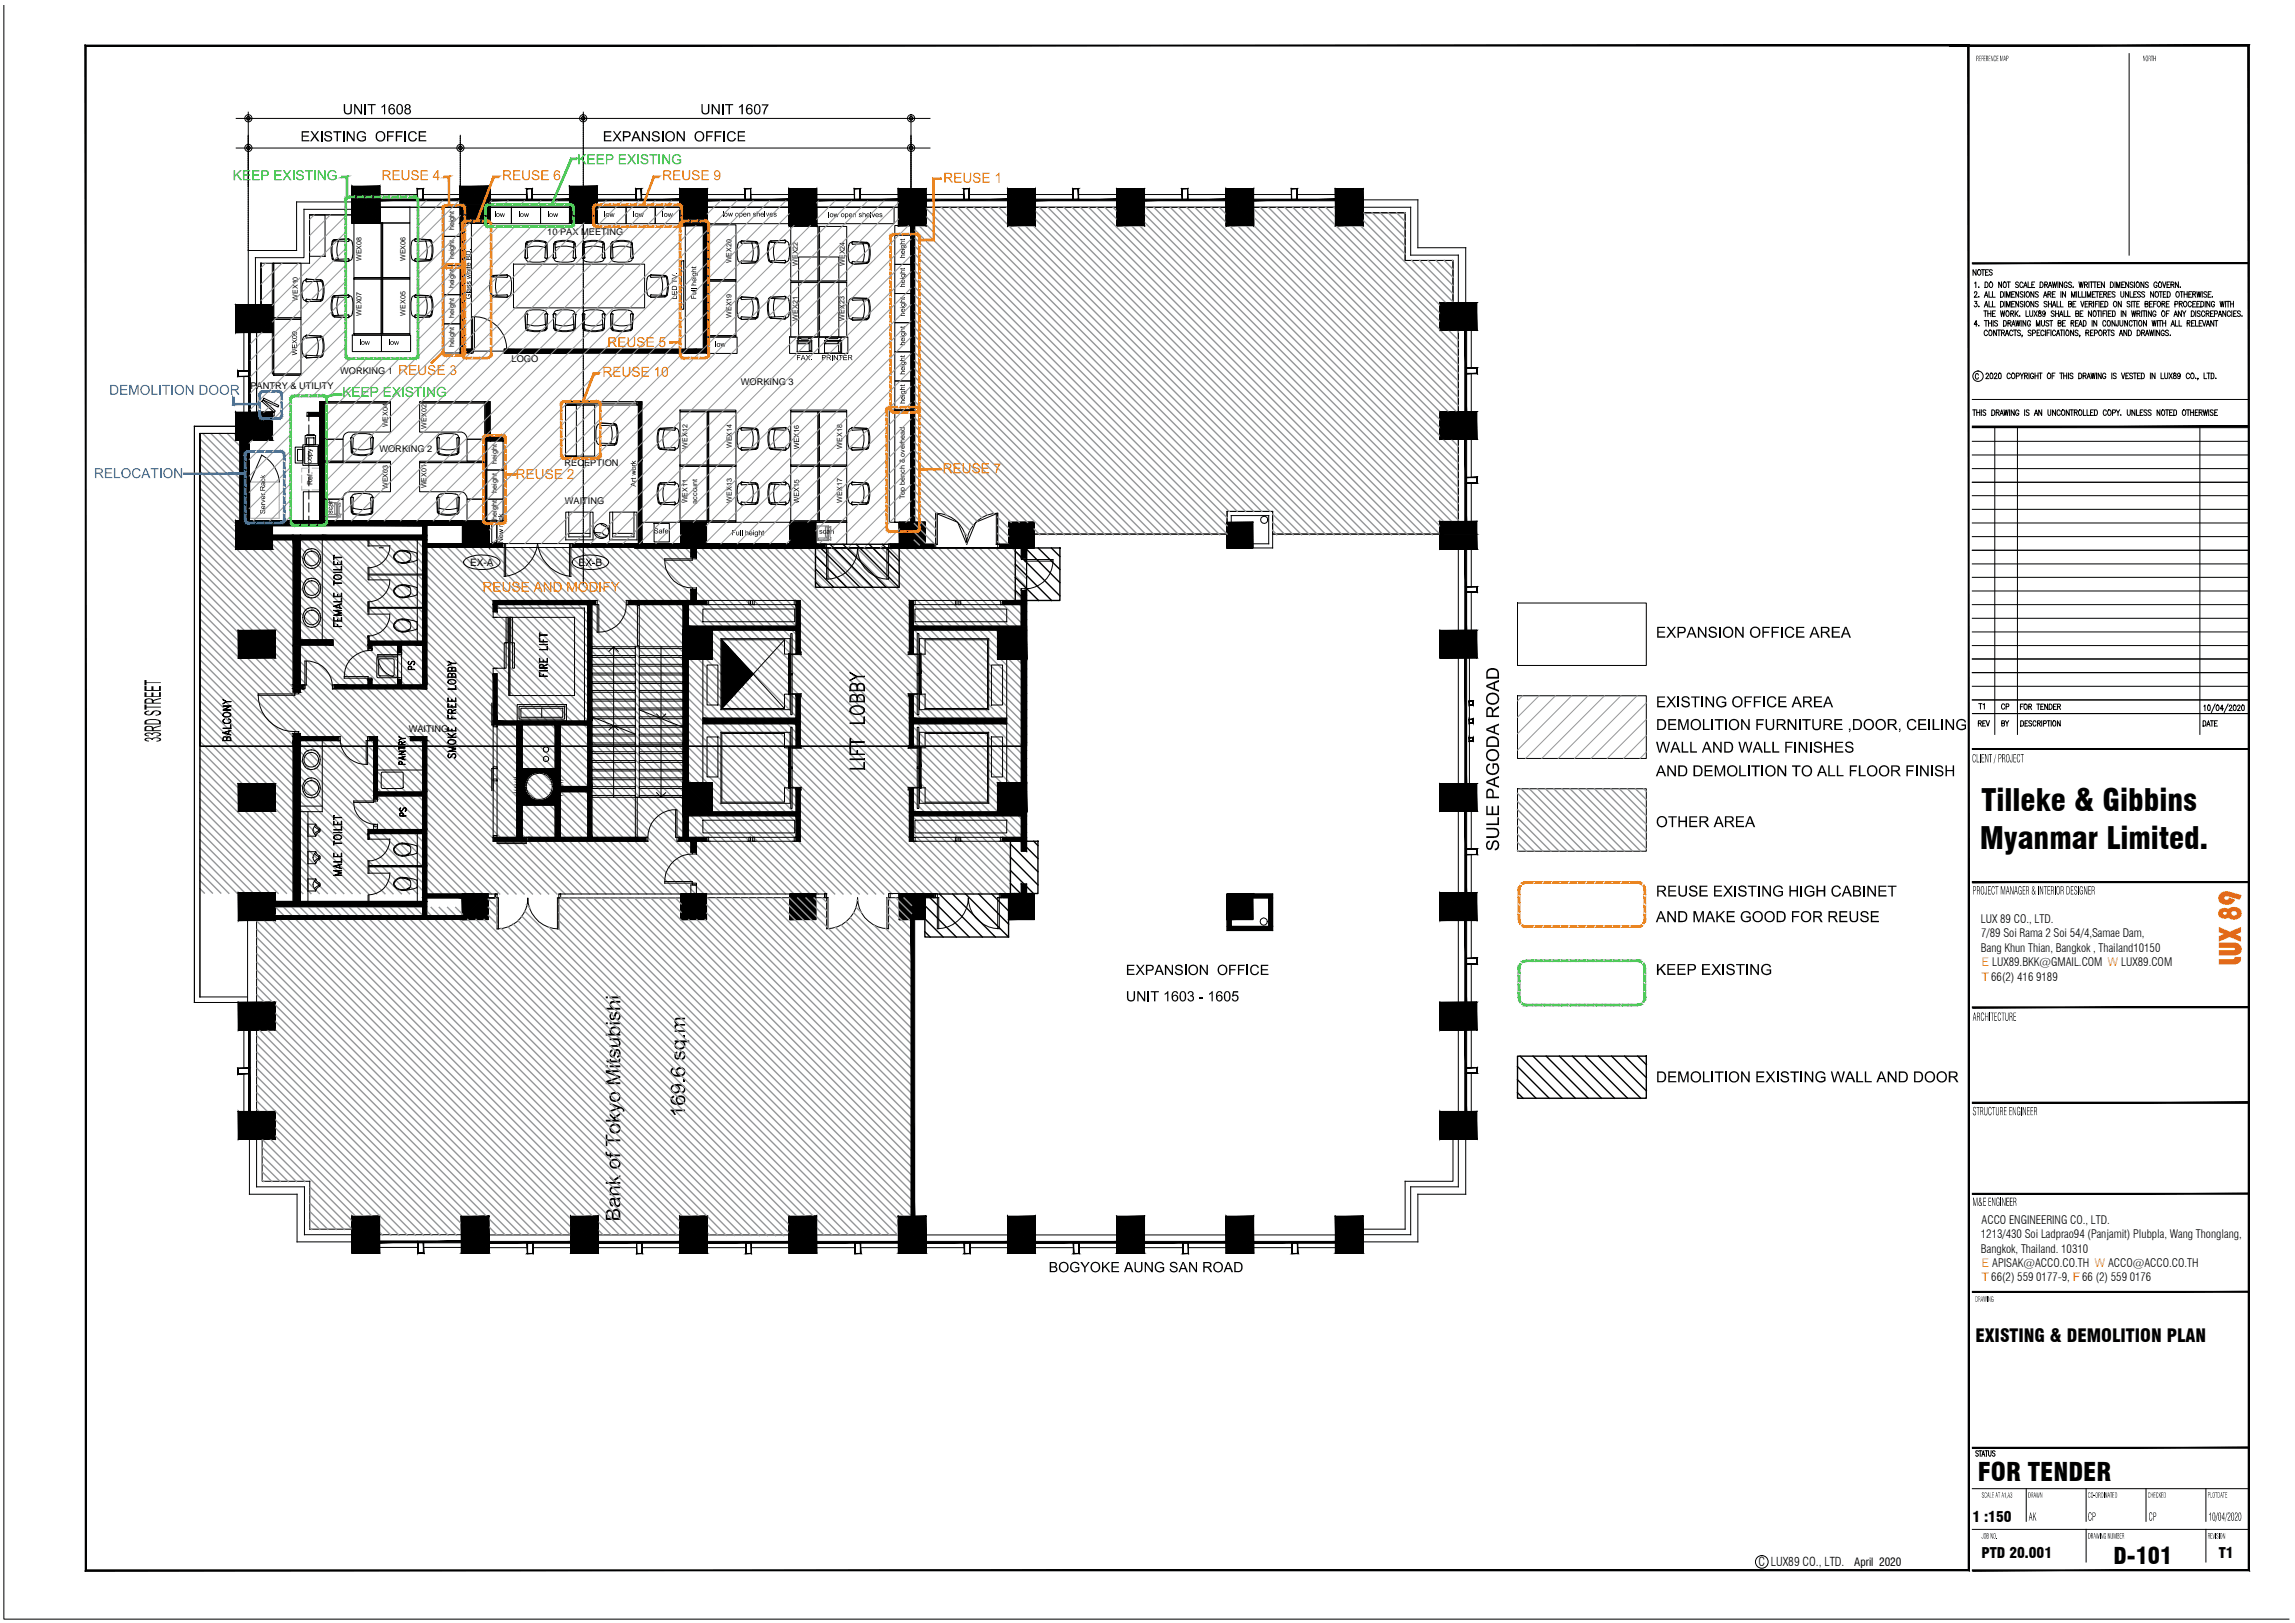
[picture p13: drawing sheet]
<svg xmlns="http://www.w3.org/2000/svg" width="420mm" height="297mm" viewBox="0 0 420 297" stroke-linecap="round" stroke-linejoin="round" font-family="sans-serif">
<defs><g id="words">
<g font-size="5.6">
<text x="362.8" y="148.4">Tilleke &amp; Gibbins</text>
<text x="362.5" y="155.4">Myanmar Limited.</text>
</g>
<text font-size="4.7" x="362.1" y="271.1">FOR TENDER</text>
<text font-size="4.2" x="387" y="286.2">D-101</text>
<text font-size="3.3" x="361.7" y="245.6">EXISTING &amp; DEMOLITION PLAN</text>
<g font-size="2.7">
<text x="361.1" y="278.6">1 :150</text>
<text x="362.8" y="285.2">PTD 20.001</text>
<text x="406.2" y="285.2">T1</text>
</g>
<g font-size="2.2" fill="#f26722">
<text x="362.8" y="176.8">E LUX89.BKK@GMAIL.COM W LUX89.COM</text>
<text x="362.8" y="179.5">T 66(2) 416 9189</text>
<text x="362.8" y="231.9">E APISAK@ACCO.CO.TH W ACCO@ACCO.CO.TH</text>
<text x="362.8" y="234.5">T 66(2) 559 0177-9, F 66 (2) 559 0176</text>
</g>
<text font-size="2.2" x="321.9" y="286.7">C LUX89 CO., LTD.</text>
<g font-size="2.1">
<text x="362.7" y="168.9">LUX 89 CO., LTD.</text>
<text x="362.7" y="171.5">7/89 Soi Rama 2 Soi 54/4,Samae Dam,</text>
<text x="362.7" y="174.2">Bang Khun Thian, Bangkok , Thailand10150</text>
<text x="362.7" y="226.6">1213/430 Soi Ladprao94 (Panjamit) Plubpla, Wang Thonglang,</text>
<text x="362.8" y="223.9">ACCO ENGINEERING CO., LTD.</text>
<text x="362.7" y="229.2">Bangkok, Thailand. 10310</text>
<text x="339.5" y="286.6">April 2020</text>
</g>
<text font-size="1.9" x="86" y="103.6">EX-A</text>
<g font-size="1.7">
<text x="100.2" y="43">10 PAX MEETING</text>
<text x="45.8" y="71.2">PANTRY &amp; UTILITY</text>
<text x="62.3" y="68.4">WORKING 1</text>
<text x="93.7" y="66.2">LOGO</text>
<text x="135.6" y="70.4">WORKING 3</text>
<text x="69.5" y="82.7">WORKING 2</text>
<text x="103.4" y="85.3">RECEPTION</text>
<text x="103.4" y="92.2">WAITING</text>
<text x="74.8" y="133.9">WAITING</text>
</g>
<g font-size="1.3">
<text x="66.2" y="47.8" transform="rotate(-90 66.2 47.8)">WEX08</text>
<text x="74.2" y="47.8" transform="rotate(-90 74.2 47.8)">WEX06</text>
<text x="83.2" y="47.5" transform="rotate(-90 83.2 47.5)">height</text>
<text x="83.2" y="42.1" transform="rotate(-90 83.2 42.1)">height</text>
<text x="83.2" y="52.8" transform="rotate(-90 83.2 52.8)">height</text>
<text x="133.9" y="48.2" transform="rotate(-90 133.9 48.2)">WEX20</text>
<text x="146.1" y="48.6" transform="rotate(-90 146.1 48.6)">WEX22</text>
<text x="154.7" y="48.6" transform="rotate(-90 154.7 48.6)">WEX24</text>
<text x="54.5" y="55" transform="rotate(-90 54.5 55)">WEX10</text>
<text x="66.2" y="57.8" transform="rotate(-90 66.2 57.8)">WEX07</text>
<text x="74.2" y="57.7" transform="rotate(-90 74.2 57.7)">WEX05</text>
<text x="83.2" y="58.1" transform="rotate(-90 83.2 58.1)">height</text>
<text x="133.9" y="58.2" transform="rotate(-90 133.9 58.2)">WEX19</text>
<text x="146.1" y="58.7" transform="rotate(-90 146.1 58.7)">WEX21</text>
<text x="154.6" y="58.7" transform="rotate(-90 154.6 58.7)">WEX23</text>
<text x="83.2" y="63.5" transform="rotate(-90 83.2 63.5)">height</text>
<text x="71" y="78.2" transform="rotate(-90 71 78.2)">WEX04</text>
<text x="78.1" y="78.4" transform="rotate(-90 78.1 78.4)">WEX02</text>
<text x="125.9" y="82.1" transform="rotate(-90 125.9 82.1)">WEX12</text>
<text x="134" y="82" transform="rotate(-90 134 82)">WEX14</text>
<text x="154.2" y="82.1" transform="rotate(-90 154.2 82.1)">WEX18</text>
<text x="57.2" y="88.7" transform="rotate(-90 57.2 88.7)">Ref.</text>
<text x="71" y="89.5" transform="rotate(-90 71 89.5)">WEX03</text>
<text x="78.1" y="89.4" transform="rotate(-90 78.1 89.4)">WEX01</text>
<text x="91" y="84.8" transform="rotate(-90 91 84.8)">height</text>
<text x="91" y="95.1" transform="rotate(-90 91 95.1)">height</text>
<text x="91" y="90.2" transform="rotate(-90 91 90.2)">height</text>
<text x="125.9" y="92.1" transform="rotate(-90 125.9 92.1)">WEX11</text>
<text x="127.7" y="92.2" transform="rotate(-90 127.7 92.2)">account</text>
<text x="134" y="92" transform="rotate(-90 134 92)">WEX13</text>
<text x="154.2" y="92" transform="rotate(-90 154.2 92)">WEX17</text>
<text x="165.7" y="91.3" transform="rotate(-90 165.7 91.3)">Top bench &amp; overhead</text>
</g>
</g></defs>
<!-- layer: 0 -->
<g fill="none" stroke="#939598" stroke-width=".25">
<path d="M169.5 39.6l55.1 55.1M169.5 38.1l55.5 55.5M170.8 37.9l55.7 55.7M172.3 37.9l55.7 55.7M173.8 37.9l55.7 55.7M175.3 37.9l55.7 55.7M176.8 37.9l55.7 55.7M178.3 37.9l60 60M179.8 37.9l60 60M181.3 37.9l3.2 3.2M182.8 37.9l1.7 1.7M184.3 37.9l.2 .2"/>
<path d="M189.5 38.6l59.2 59.3M190.2 37.9l60 60M191.8 37.9l59.9 60M193.2 37.9l60 60M194.7 37.9l60 60M196.2 37.9l60 60M197.7 37.9l60 60M199.2 37.9l60 60M200.7 37.9l60 60M202.2 37.9l2.3 2.2M203.7 37.9l.8 .8M209.5 39.2l56.3 56.2"/>
<path d="M209.7 37.9l57.3 57.3M211.2 37.9l55.8 55.8M212.7 37.9l54.3 54.3M214.2 37.9l52.8 52.8M215.7 37.9l51.3 51.3M217.2 37.9l49.8 49.8M218.7 37.9l48.3 48.3M220.2 37.9l46.8 46.8M221.7 37.9l2.8 2.8M223.2 37.9l1.3 1.3M229.5 39.7l35.7 35.7M229.5 38.2l37.2 37.2"/>
<path d="M230.7 37.9l36.3 36.3M232.1 37.9l34.9 34.8M233.7 37.9l33.3 33.3M235.1 37.9l31.9 31.8M236.6 37.9l30.4 30.3M238.2 37.9l28.8 28.8M239.6 37.9l27.4 27.3M241.2 37.9l3.3 3.3M242.6 37.9l1.9 1.9M244.1 37.9l.4 .3M249.7 38.9l7.5 7.6M251.2 38.9l6 6.1"/>
<path d="M252.7 38.9l4.5 4.6M254.2 38.9l3 3.1M255.7 38.9l1.5 1.6M257.2 38.9v.1M167.5 58.5l39.3 39.4M167.5 57l40.8 40.9M167.5 55.5l42.3 42.4M167.5 54.1l43.8 43.8M167.5 52.6l45.3 45.3M167.5 51.1l46.8 46.8M167.5 49.6l48.3 48.3M167.5 48.1l49.8 49.8"/>
<path d="M167.5 46.6l51.3 51.3M167.5 45.1l52.8 52.8M167.5 43.6l54.3 54.3M167.5 42.1l55.8 55.8M168.3 41.4l56.3 56.3M169.5 41.1l55.1 55.1M184.6 41.3l56.6 56.6M186.2 41.3l56.6 56.6M187.6 41.3l56.6 56.6M189.1 41.3l56.6 56.6M189.5 40.1l57.8 57.8M205.6 41.3l56.6 56.6"/>
<path d="M207.1 41.3l56.5 56.4M208.6 41.3l55 55M209.5 40.6l54.8 54.8M225.1 41.3l38.6 38.5M226.6 41.3l37.1 37.1M228.1 41.3l35.6 35.6M229.5 41.2l34.2 34.2M244.5 41.3l19.2 19.1M246 41.3l17.7 17.6M247.5 41.3l16.2 16.1M249 41.3l14.7 14.6M249.5 40.3l15.2 15.1"/>
<path d="M258.4 47.7l7.6 7.5M259.9 47.7l6.1 6.1M261.4 47.7l4.6 4.5M262.9 47.7l3.1 3.1M264.4 47.7l1.6 1.6M265.9 47.7l.1 .1M37.2 79.4l6.8 6.8M38.6 79.4l5.4 5.3M40.1 79.4l3.9 3.8M41.6 79.4l2.4 2.3M167.5 79.4l14.5 14.6M167.5 77.9l17.6 17.7"/>
<path d="M167.5 76.5l19.1 19.1M167.5 75l20.6 20.6M167.5 73.4l24.3 24.5M167.5 72l25.9 25.9M167.5 70.5l27.3 27.4M167.5 69l28.9 28.9M167.5 67.5l30.4 30.4M167.5 66l31.8 31.9M167.5 64.5l33.4 33.4M167.5 63l34.8 34.9M167.5 61.5l36.3 36.4M167.5 60l37.8 37.9"/>
<path d="M263.7 60.5l3.3 3.2M265.2 60.5l1.8 1.7M266.7 60.5l.3 .2M36.6 99.8l63.8 63.8M36.6 98.3l65.4 65.3M36.6 96.8l66.8 66.8M36.6 95.3l68.3 68.3M36.6 93.8l69.9 69.8M36.6 92.3l71.3 71.3M36.6 90.8l6.6 6.6M36.6 89.3l6.6 6.6M36.6 87.8l7.4 7.4"/>
<path d="M36.6 86.3l7.4 7.3M36.6 84.8l7.4 7.4M36.6 83.3l7.4 7.4M36.6 81.8l7.4 7.4M36.6 80.3l7.4 7.4M44.6 98.8l64.8 64.8M46.1 98.8l64.8 64.8M47.6 98.8l64.8 64.8M49.1 98.8l64.8 64.8M50.6 98.8l64.8 64.8M52.1 98.8l64.8 64.8M53.6 98.8l64.8 64.8"/>
<path d="M55.1 98.8l64.8 64.8M56.6 98.8l64.8 64.8M58.1 98.8l64.8 64.8M59.6 98.8l64.8 64.8M61.1 98.8l64.8 64.8M62.6 98.8l64.8 64.8M64.1 98.8l64.8 64.8M65.6 98.8l64.8 64.8M67.1 98.8l64.8 64.8M68.6 98.8l64.8 64.8M70 98.8l64.9 64.8M71.6 98.8l64.8 64.8"/>
<path d="M73.1 98.8l64.8 64.8M74.5 98.8l64.8 64.8M76.1 98.8l1.3 1.4M167.4 97.4l2.3 2.3M167.4 98.8l.9 .9M167.4 88.4l5.9 5.9M167.4 86.9l10.2 10.2M167.4 82.4l12.3 12.3M167.4 95.8l3.7 3.8M167.4 94.4l3.9 3.9M167.4 92.9l3.9 3.9M167.4 91.4l3.9 3.9"/>
<path d="M167.4 89.9l4.1 4M167.4 85.4l10.8 10.7M167.4 83.9l11.5 11.5M167.4 80.9l13.4 13.4M176.6 97.6l.6 .6M177 99.4v.1M182.7 99.1l.4 .5M182.7 97.7l1.9 1.9M182.7 96.1l1.9 2M182.7 94.7l1.9 1.9M189.3 96.8l1.1 1.1M233 97.1l.8 .8"/>
<path d="M233 95.6l2.3 2.3M233 94.1l3.8 3.8M264.2 80.4l2.8 2.8M265.8 80.4l1.2 1.3M36.6 119.2l44.4 44.4M36.6 117.7l45.9 45.9M36.6 116.2l47.4 47.4M36.6 114.7l48.9 48.9M36.6 113.2l50.4 50.4M36.6 111.8l51.9 51.8M36.6 110.2l53.4 53.4M36.6 108.8l54.9 54.8"/>
<path d="M36.6 107.3l56.4 56.3M36.6 105.7l57.9 57.9M36.6 104.3l59.4 59.3M36.6 102.7l60.9 60.9M36.6 101.3l62.4 62.3M77.5 100.2l63.4 63.4M79 100.2l63.4 63.4M80.5 100.2l63.3 63.4M82 100.2l63.4 63.4M83.5 100.2l63.3 63.4M85 100.2l63.3 63.4M86.5 100.2l63.3 63.4"/>
<path d="M88 100.2l63.3 63.4M89.5 100.2l63.3 63.4M91 100.2l63.3 63.4M92.4 100.2l63.4 63.4M94 100.2l63.3 63.4M95.4 100.2l63.4 63.4M96.9 100.2l63.4 63.4M98.5 100.2l63.3 63.4M99.9 100.2l63.4 63.4M101.4 100.2l63.4 63.4M102.9 100.2l63.4 63.4M104.4 100.2l63.4 63.4"/>
<path d="M105.9 100.2l63.4 63.4M107.4 100.2l63.4 63.4M108.9 100.2l63.4 63.4M110.4 100.2l63.4 63.4M111.9 100.2l63.3 63.4M113.4 100.2l63.4 63.4M114.9 100.2l63.4 63.4M116.5 100.3l63.2 63.3M118 100.3l63.3 63.3M119.5 100.3l63.2 63.3M121 100.3l63.3 63.3M122.5 100.3l62.5 62.5"/>
<path d="M123.9 100.3l61.1 61M125.5 100.3l59.5 59.6M126.9 100.3l58.1 58M128.4 100.3l56.6 56.5M129.9 100.3l55.1 55M131.4 100.3l53.7 53.7M132.9 100.3l53.7 53.7M134.4 100.3l53.5 53.5M135.9 100.3l52 52.1M137.4 100.3l50.5 50.5M138.9 100.3l49 49.1M140.4 100.3l47.5 47.6"/>
<path d="M141.9 100.3l46 46M143.4 100.3l44.5 44.6M144.9 100.3l43 43.1M146.4 100.3l41.5 41.6M147.9 100.3l40 40.1M149.4 100.3l38.5 38.6M150.9 100.3l37 37.1M152.4 100.3l35.5 35.6M153.9 100.3l34 34.1M155.3 100.3l32.6 32.6M156.9 100.3l31 31.1M158.4 100.3l29.5 29.6"/>
<path d="M159.8 100.3l28.1 28.1M161.4 100.3l26.5 26.6M162.8 100.3l25.1 25.1M164.3 100.3l23.6 23.6M165.8 100.3l22.1 22.1M167.3 100.3l20.6 20.6M168.8 100.3l19.1 19.1M170.3 100.3l17.6 17.6M171.8 100.3l16.1 16.1M173.3 100.3l14.6 14.6M174.8 100.3l13.1 13.1M176.3 100.3l11.6 11.6"/>
<path d="M177.8 100.3l10.1 10.1M179.3 100.3l8.6 8.6M180.8 100.3l7.1 7.1M182.3 100.3l5.6 5.7M183.8 100.3l4.1 4.1M185.3 100.3l2.6 2.7M186.8 100.3l1.1 1.1M36.6 138.7l24.9 24.8M36.6 137.2l26.3 26.3M36.6 135.7l27.9 27.8M36.6 134.2l29.3 29.3M36.6 132.7l30.9 30.9"/>
<path d="M36.6 131.2l32.3 32.4M36.6 129.7l33.9 33.9M36.6 128.2l35.4 35.4M36.6 126.7l36.9 36.9M36.6 125.2l38.4 38.4M36.6 123.7l39.8 39.9M36.6 122.2l41.4 41.4M36.6 120.7l42.8 42.9M36.6 159.6l3.8 3.8M36.6 158.2l5.3 5.3M36.6 156.6l6.8 6.9M36.6 155.2l8.3 8.3"/>
<path d="M36.6 153.7l9.8 9.8M36.6 152.1l11.3 11.4M36.6 150.7l12.8 12.8M36.6 149.2l14.3 14.3M36.6 147.7l15.8 15.8M36.6 146.2l17.3 17.3M36.6 144.7l18.8 18.8M36.6 143.2l20.3 20.3M36.6 141.7l21.8 21.8M36.6 140.2l23.3 23.3M277.8 155.7l.1 .1M277.8 154.2l1.6 1.6"/>
<path d="M277.8 152.7l3.1 3.1M277.8 151.2l4.6 4.6M277.8 149.7l6.1 6.1M277.8 148.2l7.6 7.6M277.8 146.7l9.1 9.1M277.8 145.2l10.6 10.6M278.5 144.4l11.4 11.4M280 144.4l11.4 11.4M281.5 144.4l11.4 11.4M282.9 144.4l11.5 11.4M284.5 144.4l11.4 11.4M285.9 144.4l11.5 11.4"/>
<path d="M287.4 144.4l11.5 11.4M289 144.4l11.4 11.4M290.4 144.4l11 10.9M291.9 144.4l9.5 9.4M293.4 144.4l8 7.9M294.9 144.4l6.5 6.4M296.4 144.4l5 4.9M297.9 144.4l3.5 3.4M299.4 144.4l2 1.9M300.9 144.4l.5 .4M36.6 162.6l.8 .8M36.6 161.2l2.3 2.2"/>
<path d="M47.1 179.1l46.9 47M47.1 177.6l48.4 48.5M47.1 176.1l49.9 50M47.1 174.6l51.4 51.5M47.1 173.1l52.9 53M47.1 171.6l54.4 54.5M47.1 170.1l55.9 56M47.1 168.6l57.4 57.5M48.4 168.5l56.1 56.1M49.9 168.5l54.6 54.6M50.4 167.5l55.2 55.2M50.5 166.1l56.6 56.6"/>
<path d="M52 166.1l56.6 56.6M53.5 166.1l60 60M55 166.1l60 60M56.5 166.1l60 60M58 166.1l60 60M59.5 166.1l60 60M61 166.1l60 60M62.5 166.1l60 60M64 166.1l59.9 60M65.5 166.1l59.1 59.1M67 166.1l57.6 57.5M68.4 166.1l56.6 56.6"/>
<path d="M70 166.1l56.6 56.6M71.4 166.1l56.6 56.6M72.9 166.1l56.6 56.6M74.5 166.1l60 60M75.9 166.1l60.1 60M77.5 166.1l60 60M78.9 166.1l60.1 60M80.4 166.1l60.1 60M81.9 166.1l60.1 60M83.4 166.1l1.3 1.2M85.6 168.3l57.9 57.8M87.2 168.3l57.3 57.3"/>
<path d="M88.6 168.3l55.9 55.9M89.4 167.5l1.6 1.6M89.4 166l1.6 1.6M89.4 164.5l1.6 1.7M90.7 164.3l.3 .3M91.7 169.9l52.8 52.7M92.9 169.6l53.1 53M93.9 169.1l53.6 53.5M94.8 168.5l54.2 54.1M95.5 167.6l58.4 58.4M96.1 166.8l59.2 59.2M96.4 165.6l.6 .6"/>
<path d="M100.5 169.7l56.3 56.3M102.3 170l56.1 56M102.3 168.5l57.5 57.5M102.3 167l59 59M102.3 165.5l60.5 60.5M102.7 164.3l61.6 61.7M104.2 164.3l60.3 60.4M105.6 164.3l58.9 58.9M107.2 164.3l58.2 58.3M108.7 164.3l58.2 58.3M110.1 164.3l56.9 56.9M111.7 164.3l55.3 55.4"/>
<path d="M113.1 164.3l53.9 53.9M114.6 164.3l52.4 52.4M116.1 164.3l50.9 50.9M117.6 164.3l49.4 49.4M119.2 164.3l47.7 47.9M120.6 164.3l46.3 46.4M122.1 164.3l2.6 2.7M123.6 164.3l1.1 1.1M126.1 168.3l40.8 40.9M127.6 168.3l39.3 39.4M129.1 168.3l37.8 37.9M129.4 167.1l37.5 37.6"/>
<path d="M129.4 165.6l37.5 37.6M129.6 164.3l37.3 37.4M131.1 164.3l35.8 35.9M132.6 164.3l34.3 34.4M134.1 164.3l32.8 32.9M135.6 164.3l31.3 31.4M137.1 164.3l29.8 29.9M138.5 164.3l28.4 28.4M140.1 164.3l26.8 26.9M141.5 164.3l25.4 25.4M143.1 164.3l23.8 23.9M144.6 164.3l22.3 22.4"/>
<path d="M146 164.3l5.3 5.3M147.6 164.3l3.7 3.8M149 164.3l2.3 2.3M150.5 164.3l.8 .8M151.7 170l15.2 15.2M152.9 169.7l14 14M154 169.3l12.9 12.9M154.9 168.7l12 12M155.6 167.9l11.3 11.3M156.3 167l10.6 10.7M156.7 166l1 1M157 164.8h.1"/>
<path d="M160 169.3l6.9 6.9M162.2 170l4.7 4.7M162.4 168.7l4.5 4.5M162.4 167.2l4.5 4.5M162.4 165.7l4.5 4.5M162.5 164.3l4.4 4.4M164 164.3l2.9 2.9M165.5 164.3l1.4 1.4M185.7 163.5v.1M187.2 163.5v.1M47.1 198.5l27.5 27.6M47.1 197.1l29 29"/>
<path d="M47.1 195.5l30.4 30.6M47.1 194.1l32 32M47.1 192.6l33.4 33.5M47.1 191.1l34.9 35M47.1 189.6l36.5 36.5M47.1 182.1l1.4 1.4M47.1 180.6l2.8 2.9M47.5 188.5l37.1 37.1M49 188.5l35.6 35.6M50.4 188.4l34.3 34.3M50.4 186.9l35.7 35.8M50.4 185.4l37.2 37.3"/>
<path d="M50.4 183.9l38.7 38.8M47.1 203l.4 .5M47.1 201.5l1.9 2M47.1 200l26 26.1M48 216l.3 .2M48 214.5l1.8 1.7M48 213l3.3 3.2M48 211.5l4.8 4.7M48 210l6.3 6.2M48 208.5l7.8 7.7M49.5 208.5l15 15M50.4 207.9l14.8 14.8"/>
<path d="M50.4 206.4l16.3 16.3M50.4 204.9l17.8 17.8M56.8 218.8l6.2 6.2M56.8 217.3l7.7 7.7M56.8 224.7l.3 .3M56.8 223.3l1.7 1.7M56.8 221.8l3.2 3.2M56.8 220.3l4.7 4.7M69.5 225.6l.5 .5M69.5 224l2.1 2.1M89.6 224.6l1.4 1.5M89.6 223.1l2.9 3"/>
<path d="M109.5 225.1l1 1M109.5 223.6l2.5 2.5M129.6 225.7l.3 .4M129.6 224.2l1.8 1.9M129.6 222.7l3.4 3.4M149.5 224.7l1.4 1.3M149.5 223.1l2.8 2.9"/>
</g>
<!-- layer: H -->
<path d="M85 40.8h1.3v23.1h-1.3zM36.6 79.3h6.5l.1 1.3h.8v14.7h-.8v3.5h34.2v1.4h38.8h-38.8v-1.4h-34.2v-3.5h.8v-14.7h-.8l-.1-1.3h-6.5v57.3h151.3v-36.3h-71.7h71.7v36.3h-151.3zM47 75.5h2.9M56.5 75.5h2v.7h-2zM51.1 88.2a6.1 6.1 0 0 0-3.2-4.9l-2.1 4.9" fill="none" stroke="#000" stroke-width=".18"/>
<!-- layer: A-FURN-PPL -->
<g fill="none" stroke="#000" stroke-width=".18">
<path d="M56.5 77v-.8h2v.8M56.5 77.8v1.6M58.5 77.8v1.6M56.5 94.5v.8h2v-.8M56.5 80.2v1.6M56.5 82.6v1.6M56.5 85v1.5M56.5 87.3v1.6M56.5 89.7v1.6M56.5 92.1v1.6M58.5 80.2v1.6M58.5 82.6v1.6"/>
<path d="M58.5 85v1.5M58.5 87.3v1.6M58.5 89.7v1.6M58.5 92.1v1.6"/>
</g>
<!-- layer: WALLS -->
<path d="M47.8 48.2v7.6M89.1 73.5h.6v7.2h-.6zM89.1 73.5v7.3M89.7 80h2.4v.7h-2.4z" fill="none" stroke="#000" stroke-width=".18"/>
<!-- layer: 0 -->
<g fill="none" stroke="#000" stroke-width=".18">
<path d="M64.5 38.3h-8.8v8.9h-8.9v8.6M64.5 37h-10.2v8.8h-8.8v10M64.5 39.3h-7.8v8.9h-8.9M64.5 39v1.7M69.5 37.5v3.3h-5M69.5 35.6h6.9M69.5 37.9h14.8M77.4 35.6h6.9M84.3 37.5v3.3M89.7 35.6h6.7M89.7 37.9h14.6M89.7 37.5v3.3"/>
<path d="M97.4 35.6h6.9M109.3 35.6h7.1M109.3 37.9h15.2M117.4 35.6h7.1M124.5 34.6h5v6.7h-5zM129.5 35.6h6.9M129.5 37.9h15M137.4 35.6h7.1M149.5 35.6h6.9M149.5 37.9h15M157.4 35.6h7.1M169.5 35.6h6.9"/>
<path d="M169.5 37.9h15M177.4 35.6h7.1M189.5 35.6h6.9M189.5 37.9h15M197.4 35.6h7.1M209.5 35.6h6.9M209.5 37.9h15M217.5 35.6h7M229.5 35.6h6.9M229.5 37.9h15M237.4 35.6h7.1M249.5 37.9h8.8v8.8h8.7v8.7"/>
<path d="M249.5 38.9h7.7v8.8h8.8v7.7M249.5 36.6h10.1v8.7h8.7v10.1M47.8 48.2v7.6h2.1v5h-2.9v14.7M47.8 48.2v7.6h2.1v5h-2.9v14.7h2.9v5.1h-2.9M47.8 48.2v7.6M104.3 40.8h5v-2.9h15.2v3.4h5v-3.4h15v3.4h5v-3.4h15v3.4h5v-3.4h15v3.4h5v-3.4h15v3.4h5v-3.4h15v3.4h5v-3.4h15v3.4h5v-2.4h7.7v8.8h8.8v7.7h-2.3v5.1h3.3v14.9h-3.3v5h3.3v15.1h-3.3v2.2h-30.7v-4.1h-8.4v4.1h-35.3v-2.1h-4.7v4h-1.9v-5.7l-4.1 1.7-1.6 4-1.7-4-4-1.7v5.7h-2v-4h-4.6v4h-2h2.3M144.8 41.4h5v10h-5zM144.8 51.7h5v10h-5zM150 41.4h5v10h-5zM150 51.7h5v10h-5zM43.1 79.3h-6.5v103.2h8.6M43.2 78h-7.6v105.5h9.6"/>
<path d="M44.6 60.8v7.1M44.6 68.9v6.6M59.5 73.7v21.6M267 60.5v14.9M269.4 60.5v6.9M269.4 68.4v7M44 80.6h1.6v14.7h-1.6zM44 80.6v14.7M49.6 80.6h-4v14.7M49.9 95.3h28.2v.9h-28.2zM49.9 98h27.5v.8h-27.5zM49.9 98.8h27.5v6.3h-9.9"/>
<path d="M49.9 95.5v.1M53.7 98v28.7h1.3v-.6h.5M55 98v19.1h6v1h-6v7.2h1.1v-4.3M59 98v19.1M67.4 98.8v1.1h4a4 4 0 0 1-4 4v2.2h4a4 4 0 0 1-4 4.1v2.2h4a4 4 0 0 1-4 4v2.6M67.5 98.8v1.1M76.4 98.8v6.3M77.4 96.2h.7v29.1h-.7zM77.4 96.4v1.6h-27.5M78.1 99.5h11.5v.7h-11.5zM78.1 95.3h6.6v.8h-6.6zM78.1 96.1v30h-17.2"/>
<path d="M78.1 99.5h6.6M78.1 96.1h6.6M84.7 95.3h4.6v4.7h-4.6zM89.3 95.3h.3v4.9h-.3zM89.3 99.5h1.7M89.3 95.3v4M89.6 95.3h1.4v4.2h-1.4zM89.6 99.5h2.4v.7h-2.4zM90 95.5h1v3.8h-1zM91.6 99.5h.4M92 99.5h.3v.7h-.3zM92.6 99.5v6"/>
<path d="M104.3 99.5v6M104.5 99.5h.3v.7h-.3zM104.5 99.5v6a6.8 6.8 0 0 1-6.1-6 6.9 6.9 0 0 1-6.1 6v-6h32.4M104.8 99.5h19.9v.7h-19.9zM124.7 99.5v-3.9h4.6v4h15.3v-4h4.7v4h2h-2M124.9 99.5h19.7v.8h-19.7zM129.3 99.6h15.3M149.3 99.6h1.7v.7h-1.7zM151 99.6h.3v.7h-.3zM162.7 99.6h.3v.7h-.3zM163 99.6h1.7v.7h-1.7zM166.8 99.9h.7v-58.6h-.7v58.7"/>
<path d="M171 99.6h.3v.7h-.3zM171.3 99.6v-5.7a5.7 5.7 0 0 1 5.7 5.7 5.7 5.7 0 0 1 5.7-5.7v5.7M171.6 93.9v5.7h-2.3M182.4 93.9v5.7h2.2M182.7 99.6h.3v.7h-.3zM189.3 97.7h35.3M224.6 95.6v-2h8.4v6.7h-3.7M225.4 95.6v-1.2h6.9v5.1h-3M233 97.7h30.7M267 80.4v15M269.4 80.4v7M269.4 88.4v7"/>
<path d="M55.6 102.9l.3 .6M55.6 112.3a1.92 1.92 0 0 0 .3 2M55.6 101.5l-.2 .7 .2 .7M55.9 108.9l.5 .4M55.9 114.3l.5 .4M55.9 103.5l.5 .4M55.9 106.4a1.97 1.97 0 0 0 0 2.5M55.9 111.7l-.3 .6M55.9 101l-.3 .5M56.4 111.3l-.5 .4M56.4 100.5l-.5 .4M56.4 109.3l.7 .1 .6-.1"/>
<path d="M56.4 114.7l.7 .1 .6-.1M56.4 103.9l.7 .2 .6-.2M57.7 105.9l.5 .4M57.7 111.3l.5 .4 .4 .6M57.7 100.5l.5 .4M57.7 106a1.63 1.63 0 0 0-1.8 .3M57.7 111.3l-.6-.1-.7 .1M57.7 100.6l-.6-.2-.7 .2M58.2 114.3l-.5 .4M58.2 106.4a1.91 1.91 0 0 1-.5 2.9M58.2 101l.4 .5M58.6 112.3a1.92 1.92 0 0 1-.4 2"/>
<path d="M58.6 101.5l.1 .7-.1 .7M58.6 102.9l-.4 .6-.5 .4M61.1 114l.1 .6 1.4 .1h-1.5zM61.1 111.7h1.5l-1.1 .1 1.1 .4-1.1 .4h1.1h-1.5l1.2-.4zM61.1 111l1.5-.5-1.3 .5 1.3 .4zM61.1 110.1h1.4l.1-.6v.7zM61.1 108.5l.1 .6h1.3l.1-.6v.7h-1.5zM61.1 106.3l.1 .8zM61.1 104.7l1.5 .1zM61.1 104.2h1.4l.1-.6v.7zM61.1 102.7l.1 .6h1.3l.1-.6v.6h-1.5zM61.1 101.6l.1 .8z"/>
<path d="M61.2 113.6l-.1-.6v.7h1.5v-.7l-.1 .6M61.2 106.7h1.4l-1.4 .1M61.2 105.4a.84 .84 0 0 1 1.4 .3 .83 .83 0 0 1-.9 .4 .83 .83 0 0 1-.6-.6zM61.2 102h1.4l-1.4 .1M61.2 105.4l.5-.2a.62 .62 0 0 1 .8 .4v.1a.76 .76 0 0 1-1.3-.1zM61.8 114.6v-.3v.3M61.8 113.6v-.3v.3M61.8 109.1v-.3v.3M61.8 103.3v-.3v.3M62.1 110.7v.5M62.2 110.6v.7M67.5 105.2h9.9v6h-9.9"/>
<path d="M67.5 111.3h9.9v6h-9.9v-.9M67.5 103.9v2.2M67.5 110.2v2.2M67.8 119a4.8 4.8 0 0 0-4.8 5.1h5M68.1 119v-.3h-.7v.3h.7v-.9h4.7v7.2h-4.7v-1.1M69.5 100.2h.6M72.2 114.1a.94 .94 0 0 0 .6 1.4 5.3 5.3 0 0 0 3.5-.4M72.2 108.6a2.14 2.14 0 0 0 2.5 .7l1.6-.4M72.3 114.1l-.1 .3a1.36 1.36 0 0 0 1.4 1.1M72.3 101.6l-.1 .2 .1 .5M72.3 102.3a1.5 1.5 0 0 0 1.3 .7M72.8 119.5h.7v.3h-.7z"/>
<path d="M73.1 119.8h-3.9a4 4 0 0 0 3.9 4.2M73.5 118.1h3.9v7.2h-3.9zM73.6 113.3l.9 .1 .5 .3M73.6 113.5h.8l.6 .4M73.6 107l.9 .1 .5 .4M73.6 107.1l.7 .1 .7 .4M73.6 100.8l.9 .1 .5 .3M73.6 100.9l.8 .1 .6 .3M73.6 107.1a1.36 1.36 0 0 0-1.4 1.2 1.52 1.52 0 0 0 1.4 1M73.6 113.4a1.5 1.5 0 0 0-1.3 .7M73.6 100.8a1.5 1.5 0 0 0-1.3 .7M75 115.2l-.5 .4-.9 .1"/>
<path d="M75 109l-.5 .3-.9 .1M75 102.7l-.4 .3-1 .1M75 115.1l-.7 .4-.7 .1M75 108.8l-.6 .4-.8 .1M75 102.6l-.6 .3-.8 .1M75 107.4a1.46 1.46 0 0 1 0 1.5M75 113.7a1.46 1.46 0 0 1 0 1.5M75 101.2a1.46 1.46 0 0 1 0 1.5M76.3 107.5l-1.6-.4a2.14 2.14 0 0 0-2.6 .9l.1 .6M76.3 113.8l-1.6-.4a2.14 2.14 0 0 0-2.5 .6M76.3 101.2l-1.6-.4a2.1 2.1 0 0 0-2.6 .9 1.54 1.54 0 0 0 2.1 1.3l2.1-.4M76.3 107.5v1.3"/>
<path d="M76.3 113.8v1.4M76.3 101.3v1.3M76.4 105.2v6M76.4 111.3v6M78.1 100.2h13.9M90.3 112v1h.7M90.3 113h2.4M91 111.3h16v20.7M92.3 117.6h.4v4.7h-.4zM92.7 113h.3v4.6h-.3zM93.2 113h12v14.3h-12zM93.2 113h.2v14.3h-.2z"/>
<path d="M93.5 113h.3v4.6h-.3zM93.8 117.6h.4v4.7h-.4zM98.7 118.9h1.4l.1-.6v.6zM98.7 117.9l1.5 .1zM98.7 116.8l.1 .6 1.4 .1h-1.5zM98.7 115.9l.1 .7zM98.8 116.2h1.4h-1.4M99.4 117.4v-.3l.1 .3M104.5 100.2h20.2M107.6 110.7v21.3h-17.3M108.4 110.7v42.5h10.2a5.1 5.1 0 0 1 5.3-5v5M108.4 118.4h7.9v.3h-7.9z"/>
<path d="M108.4 120h7.9v.3h-7.9zM109 109.9h.3v.8h-.3zM109.3 110.7v5a5 5 0 0 0 5.4-5h10.3v42.5h-1.3v-5M109.3 110.7h.3v5M109.3 109.9h-19v2.1h.7v-1.3h18.3M111.5 119.2l.8-.8 .9 .8M112.3 118.4v27.5M114.7 109.9h.3v.8h-.3zM114.7 109.9h11.8v-1.9h1v1.9h19v9.7h-.8v-4.3h-19.7M116.7 110.8h.3v7.4h-.3zM117 120h8v.3h-8zM117 118.4h8v.3h-8z"/>
<path d="M121 118.4v27.5M121.7 102.5h5v-.2h-5a5.1 5.1 0 0 0 5 5.3M124.5 100.3h26.8M126 110.7v3.9v-3.9M126 110.7h19.7M126.5 100.3v1.6h1v.4h-.8v-.4h.8v-1.6M126.7 107.6h.8v.4h-.8zM128.7 111.5h16.8v2.3h-16.8zM129.4 109.9h.3v.8h-.3zM132 116.9h12.6v13h-12.6zM132.2 117.1l11.4 12.6h-11.4h11.4v-2.7h.8M132.2 117.1v12.6l11.4-12.6"/>
<path d="M132.2 117.1h11.4M137.1 109.9h.3v.8h-.3zM137.7 109.9h.4v.8h-.4zM143.6 117.1v2.6h.8M144.4 119.6h.2v3.7h-.2zM144.8 116h.2v7.3h-.2zM145 119.7h1.5v-.4h.2v.5h-1.7M145 119.8h-.3v7.2h.3M145.4 109.9h.3v.8h-.3zM145.7 110.7v3.9h-19.7M151 100.3v-.7v.7M151.3 100.3v5.7a5.7 5.7 0 0 0 5.7-5.7 5.7 5.7 0 0 0 5.7 5.7v-5.7h-.3v5.7"/>
<path d="M151.3 100.3h.3v5.7M162.7 100.3h8.6M166.4 119.3h-.1v.5h1.6M167.5 111.5h16.8v2.3h-16.8zM167.9 116h.3v7.3h-.3zM167.9 119.8h.4v7.2h-.4M168.3 119.6h.3v3.7h-.3zM168.3 116.9h12.7v13h-12.7zM168.6 119.7h.8v-2.6h11.4v12.6M171 100.3v-.7v.7M174.9 109.9h.3v.8h-.3zM175.5 109.9h.4v.8h-.4z"/>
<path d="M182.7 100.3h5.2v1.8h-.9M183.2 109.9h.3v.8h-.3zM187 107.7h.7v.4h-.7zM187 114.6v-3.9v3.9M187 109.9v-1.8h.9v1.8M187 110.7h-19.8h.3v-.8h-.3v4.7h19.8M187 102.1h.7v.3h-.7zM187 100.3v1.8M187 115.3h-19.8v4.3h-.7M187.9 109.9v5.4M187.9 109.9h-21.4l-.1 9.8h1.5M192.8 102.7h-5.1v-.3h5.1a5.1 5.1 0 0 1-5.1 5.3"/>
<path d="M267 100.5v14.9M269.4 100.5v6.9M269.4 108.4v7M40.8 134.1l1.5-.5-1.3 .5 1.3 .4zM40.8 133.3h1.4l.1-.7v.7zM40.8 129.2h1.5l-1.3 .7 1.3 .1h-1.5l1.3-.8zM40.9 131.7l.2-.1a.42 .42 0 0 0-.2 .5 .42 .42 0 0 0 .4 .3 .62 .62 0 0 0 .9-.5l-.3-.3a.44 .44 0 0 1 .4 .5 .44 .44 0 0 1-.6 .3l-.7-.1a.38 .38 0 0 1-.1-.6zM40.9 130.6a.95 .95 0 0 1 1.4 .1v.2a1.05 1.05 0 0 1-1.5 0zM40.9 130.6l.4-.2a.64 .64 0 0 1 .9 .5 .79 .79 0 0 1-1.3 0zM41.5 135.1l.1-.2h.5l.2 .2v.5h-1.5l.1-.7h.5l.2 .2M41.5 135.5l-.1-.5h-.5v.5h1.3l-.1-.5h-.5v.5M41.5 128.4l-.7 .5 .7-.5h.8h-.8l-.7-.4 .7 .4"/>
<path d="M41.9 133.8v.6M41.9 133.8v.7M47.3 127.3a6.6 6.6 0 0 0 6.7 6.6M47.3 127h6.7v.3h-6.7zM54 133.9h.7v.3h-.7zM54 126.7h.7v.3h-.7zM55 134.8h7.3M55 135.6h7.3M55.5 125.3h.3v.8h-.3zM55.5 125.3v.8M55.5 139.8l.4 .5M55.9 137.8a1.91 1.91 0 0 0-.4 1.9"/>
<path d="M56.4 137.4l-.6 .4M57.6 137.4l-.6-.2-.6 .2M57.6 137.4l.6 .4M58.2 137.8a1.91 1.91 0 0 1 .3 1.9M58.5 139.8l-.3 .5-.6 .4M59 135.6v12.9h-4M60.9 125.7a4.7 4.7 0 0 0-5.1-4.7v5M60.9 125.3h.3v.8h-.3zM61.9 134.8h.4v.8h-.4zM63 123.8h4.4v.3M67 139.9v-4.3h1.4v10.7M67.3 134.9v5a4.7 4.7 0 0 1-5-4.7"/>
<path d="M67.3 134.8h1.8v10.1h8.3v-9.3h-2.3v-.8h3v28.8h6.6M67.4 124.1h.7v.3h-.7zM67.4 124.2v1.1h-6.5M67.4 124.4h.7M67.6 134.8h-.3v.8h.3v-.8v.8M69 120.3h3.7v3.7h-3.7zM69.2 120.1h3.6M69.4 120.7h2.7v3h-2.7zM72.8 124h.7v.4h-.7zM73 138.7l1.2-.3-1 .3 1 .4zM73 137.5h1.2l-1 .5 1 .1h-1.2l1-.6zM73 136.6l.1 .6z"/>
<path d="M73.1 136.9h1.1h-1.1M73.6 139.9l-.1-.5h-.3l-.1 .1v.4h1.1h-1.2l.1-.5h.4l.1 .5M73.6 136.3l-.1-.5h-.4v.5h1.1h-1.2l.1-.5h.4l.1 .5M73.6 135.1l-.6 .4 .6-.3 .6-.1h-.6l-.6-.3 .6 .4M73.6 136l.6-.3-.6 .4M73.9 138.5v.5M74.8 121.1l.1-.1v.6h.2l.2-.4 .3-.2 .2 .1 .1 .4-.1 .2v-.5v-.1h-.2l-.5 .5-.2 .1-.2-.2zM75.3 122.5v-.5h-.5v.5l1.1 .1h-1.2v-.5l.3-.1h.3v.5M82 136.7h1.5h-1.2l1.2 .4-1.2 .4h1.2h-1.5l1.3-.4zM82 135.7a.95 .95 0 0 1 1.5 0v.2a.95 .95 0 0 1-1.5 0zM82 134.9l1.5 .1zM82 133.1l.1 .6h1.3l.1-.6v.7h-1.5z"/>
<path d="M82 130.9l.1 .6 1.4 .1h-1.5zM82 128.8l.1 .6h1.3l.1-.6v.6h-1.5zM82 127.7l.1 .6h1.3l.1-.6v.7h-1.5zM82 126.1h1.4l.1-.6v.7zM82 124.7a.95 .95 0 0 1 1.5 0v.2a1.03 1.03 0 0 1-1.5 0zM82.1 138l.1-.1-.1 .3 .1 .4h.3l.2-.4a.43 .43 0 0 1 .7-.2 .43 .43 0 0 1-.1 .7l.1-.3-.1-.4-.5 .1-.5 .6a.4 .4 0 0 1-.3-.2 .4 .4 0 0 1 .1-.5zM82.1 135.6l.4-.2a.7 .7 0 0 1 .9 .4 .73 .73 0 0 1-.6 .4 .73 .73 0 0 1-.7-.4zM82.1 124.6l.4-.2a.7 .7 0 0 1 .9 .4 .73 .73 0 0 1-.6 .4 .73 .73 0 0 1-.7-.4zM82.6 134.7l.9-.5-.9 .5M82.7 133.7v-.3v.3M82.7 131.5v-.4v.4M82.7 130.5v-.4a.39 .39 0 0 0-.6-.2v.6l1.4 .1h-1.5l.1-.7h.6v.6"/>
<path d="M82.7 129.4v-.4v.4M82.7 128.3v-.3v.3M82.7 123.5l.1-.2h.5l.2 .2v.5h-1.5l.1-.7h.5l.1 .2M82.7 123.9l-.1-.5h-.5v.5h1.3l-.1-.5h-.5l-.1 .5M82.7 122.4l.3-.3 .4 .1 .1 .7h-1.5l.1-.7h.5l.1 .2M82.7 122.8v-.4a.39 .39 0 0 0-.6-.2v.6h1.3v-.4a.36 .36 0 0 0-.6-.2l-.1 .6M82.7 121.4l-.7 .4 .7-.3 .8-.1h-.8l-.7-.4 .7 .5M82.7 130.2l.8-.4-.8 .4M82.8 134.9l-.8-.7 .9 .7M90 128.7v4h.3v20.2M90.3 132.7h.7v.3h-.7zM90.3 128.7v4v-.7"/>
<path d="M90.3 123.3v8.7M90.3 122.3h2.1M91 122.3h-.7v1h.7v8.7M94.7 128.9h9v3.1h-9zM95 129.3h8.4v2.3h-8.4zM95.4 129.6h7.6v1.7h-7.6zM95.6 132.7h6v8h-6zM98.7 123.1l.1 .6 1.4 .1h-1.5zM98.7 122.7l1.5 .1zM98.7 120.5l.1 .6h1.3l.1-.6v.7h-1.5zM99.2 129.6v1.7M99.4 123.7v-.3l.1 .3"/>
<path d="M99.4 122.2v-.4a.36 .36 0 0 0-.5-.1l-.1 .5 1.4 .1h-1.5l.1-.6 .6-.1 .1 .6M99.4 121.1v-.3l.1 .3M99.5 121.9l.7-.3-.7 .4M102.6 132.7h5v11.2h-5zM108.4 132.8h7.9v.3h-7.9zM108.4 136h7.9v.3h-7.9zM108.4 137.6h7.9v.3h-7.9zM108.4 139.2h7.9v.3h-7.9zM108.4 134.4h7.9v.3h-7.9zM108.4 131.2h7.9v.3h-7.9zM108.4 124.8h7.9v.3h-7.9zM108.4 126.4h7.9v.3h-7.9z"/>
<path d="M108.4 128h7.9v.3h-7.9zM108.4 129.6h7.9v.3h-7.9zM108.4 121.6h7.9v.3h-7.9zM108.4 123.2h7.9v.3h-7.9zM108.4 131.2l7.9 3.2M111.5 133.6l.8-.8 .9 .8M117 132.8h8v.3h-8zM117 139.2h8v.3h-8zM117 137.6h8v.3h-8zM117 136h8v.3h-8zM117 134.4h8v.3h-8zM117 131.2h8v.3h-8z"/>
<path d="M117 129.6h8v.3h-8zM117 128h8v.3h-8zM117 126.4h8v.3h-8zM117 124.8h8v.3h-8zM117 123.2h8v.3h-8zM117 121.6h8v.3h-8zM117 129.9l8 3.2M120.2 130.7l.8 .8 .9-.8M126 120.7v22.6M128.7 120.7v22.6M128.7 132.5h17M128.7 131.4h17"/>
<path d="M129.4 134.9h2v7.3h-2zM129.4 121.7h2v7.3h-2zM132 134h12.6v13h-12.6zM132.2 134.2v12.6h11.4v-2.6h.8M143.6 134.2h-11.4h11.4M143.6 134.2v2.7h.8M144.4 123.5h.2v3.6h-.2zM144.4 136.7h.2v3.7h-.2zM144.8 123.5h.2v7.3h-.2zM144.8 133.1h.2v7.3h-.2zM145 127h1.7v.4h-.2v-.3h-1.5M145 136.9h-.3v7.2h.3"/>
<path d="M145 136.8h1.5v-.3h.2v.4h-1.7M145.7 127.1h.8v9.6h-.8zM155.6 138.9h2.7v.1h-2.7zM155.6 136.9h.1v1.1l2.6 .1h-2.7zM155.6 135.2h.1v1.3h-.1zM155.6 132.3h2.5v-1.1h.2v1.2h-2.7zM155.7 135.8h2.6h-2.6M155.7 129.6a1.78 1.78 0 0 1 2.6 .2 .87 .87 0 0 1-1 1 1.57 1.57 0 0 1-1.7-.6zM155.9 129.6a1.52 1.52 0 0 1 2.2 .3v.2a1.39 1.39 0 0 1-1.9 .5l-.3-.2-.2-.3zM156.9 138v-.6h.1v.6M156.9 127.6l.1-.3a.75 .75 0 0 1 1.3 .3v.8h-2.7v-.8l.1-.3a.75 .75 0 0 1 1.3 .3M156.9 128.4l-.2-1.1-.2-.1-.6 .1-.2 1.1h2.4l-.1-1.1-.2-.1-.7 .1-.1 1.1"/>
<path d="M156.9 125.6l.1-.3a.75 .75 0 0 1 1.3 .3v.8h-2.7v-.8l.1-.3a.75 .75 0 0 1 1.3 .3M156.9 126.3l-.2-1-.2-.1-.6 .1-.2 1h2.4l-.1-1-.2-.1-.7 .1-.1 1M156.9 123.8l-1.3 .8 1.3-.7 1.4-.1h-1.4l-1.3-.7 1.3 .8M166.5 127.1h.7v9.6h-.7zM167.2 132.5h17.1M167.2 131.4h17.1M167.9 123.5h.3v7.3h-.3zM167.9 133.1h.3v7.3h-.3zM167.9 136.8h-1.5v-.3h-.1v.4h1.6M167.9 127h-1.6v.4h.1v-.3h1.5M167.9 136.9h.4v7.2h-.4M168.3 123.5h.3v3.6h-.3z"/>
<path d="M168.3 136.7h.3v3.7h-.3zM168.3 134h12.7v13h-12.7zM168.6 127h.8v2.7h11.4h-11.4M169.4 134.2v2.7h-.8M180.8 134.2h-11.4h11.4M180.8 134.2v12.6h-11.4v-2.6h-.8M181.5 134.9h2v7.3h-2zM181.5 121.7h2v7.3h-2zM184.3 120.7v22.6M187 120.7v22.6M187.9 120.7v22.6M267 120.5v23"/>
<path d="M269 120.5v23M55 147.5h4M55.5 143.5a1.92 1.92 0 0 0 .4 2M55.8 145.5l.6 .4M55.8 140.3l.6 .4M55.9 142.9l-.4 .6M56.4 142.5a1.59 1.59 0 0 1 2.1 1M56.4 145.9l.6 .1 .6-.1M56.4 140.7l.6 .1 .6-.1M56.4 155.9h1.3l.1 .1M56.4 150.8h1.3l.1 .2-.1-.2M56.4 148.5v16.5"/>
<path d="M56.4 142.5l-.6 .4M57.6 156.2l.8 .6M57.6 151.2l.8 .6M57.7 155.8l.1 .2M57.8 156a1.13 1.13 0 0 0 0 1.9M57.8 157.9l-.1 .2h-1.3M57.8 152.9l-.1 .1h-1.3M57.8 157.8l-.1 .2M57.8 152.8l-.1 .2M57.8 156l.7 .6M58.2 145.5l-.6 .4M58.4 151.8v.3"/>
<path d="M58.4 156.8v.3M58.4 157.1l-.8 .5M58.4 152l-.8 .6M58.4 156.8h.1M58.4 151.8h.1M58.4 157v.1M58.4 152v.1M58.5 157.2l-.7 .7M58.5 151.6l-.7-.6a1.11 1.11 0 0 0 0 1.9M58.5 152.3l-.7 .6M58.5 156.6l.1 .2M58.5 151.6l.1 .2"/>
<path d="M58.5 143.5a1.92 1.92 0 0 1-.3 2M58.6 156.8v.3M58.6 151.8v.3M58.6 157l-.1 .2M58.6 152l-.1 .3M61.1 159.3h1.5l-1.1 .1 1.1 .4-1.1 .3 1.1 .1h-1.5l1.2-.4zM61.1 158.5l1.5-.4-1.3 .4 1.3 .5zM61.1 157.7h1.4l.1-.6v.7zM61.1 156.1l.1 .7h1.3l.1-.7v.7h-1.5zM61.1 154l.1 .7zM61.1 152.4h1.5zM61.1 151.8h1.4l.1-.6v.7z"/>
<path d="M61.1 150.3l.1 .6h1.3l.1-.6v.7h-1.5zM61.1 149.3l.1 .7zM61.2 154.3h1.4h-1.4M61.2 153a.84 .84 0 0 1 1.4 .3 .95 .95 0 0 1-1.5 0zM61.2 149.6h1.4h-1.4M61.2 153l.5-.2a.63 .63 0 0 1 .8 .5 .73 .73 0 0 1-.7 .3 .73 .73 0 0 1-.6-.4zM61.8 156.8v-.4v.4M61.8 150.9v-.4v.4M62.1 158.2v.6M62.2 158.2v.7M67.5 158.6h9.9v6.4h-22.4v-30.8h-1.3v30.8h-3.4M67.5 153.6v-1h9.9v5.9h-9.9"/>
<path d="M67.5 157.6v2.2M68.4 150.9h.7v.3h-.7zM68.4 146.3h.7v.3h-.7zM68.4 146.6v.3h-3.6M68.4 150.9v.9M68.7 146.6h-3.9a4 4 0 0 0 3.9 4.3M69.1 145.7h8.3v6.1h-10v1.8h4a3.9 3.9 0 0 1-4 4v2.2h4a3.9 3.9 0 0 1-4 4v1.2M69.1 146.3v-.6v.9M69.1 150.9v.9M69.1 140.9h8.3M69.9 141.4h3.8v2.8h-3.8zM72.2 155a.66 .66 0 0 0 0 .9"/>
<path d="M72.2 155.9a2.14 2.14 0 0 0 2.5 .7l1.6-.4M73.2 147.9l.1-.1-.1 .3 .1 .3h.3l.2-.4a.33 .33 0 0 1 .6-.1 .33 .33 0 0 1-.2 .6 .31 .31 0 0 0 .1-.5 .31 .31 0 0 0-.4 0l-.3 .4-.3 .1-.1-.2zM73.6 154.3l.9 .1 .5 .4M73.6 154.5l.9 .1 .5 .3M73.6 154.4a1.36 1.36 0 0 0-1.4 1.2 1.52 1.52 0 0 0 1.4 .9M73.8 149.3l-.1-.5-.5 .1v.4l1.2 .1h-1.2v-.6h.6v.5M75 156.3l-.7 .3-.7 .1M75 156.1l-.7 .4h-.7M75 154.7a1.46 1.46 0 0 1 0 1.5M76.3 154.8l-1.6-.4a2.14 2.14 0 0 0-2.5 .6M76.3 154.8v1.3M76.4 152.6v5.9"/>
<path d="M76.4 158.6v6.4M90.3 153.2h.7h-.7v-.3h.7v.3M90.3 142.6h.7v.3h-.7zM90.3 140.3h.7v.4h-.7zM90.3 153.2v.8h28.3M90.3 140.7h-.3v4M91 152.9v-20.2h3.6v20.5h-4.3M91 154.1h5.3v.3h-5.3M95.6 147.4h6v5.8h-6zM96.3 153.2h.4v.8h-.4v-.8v.8M102.6 144.9h5v8.3h-5zM108.4 142.4h7.9v.3h-7.9z"/>
<path d="M108.4 145.6h7.9v.3h-7.9zM108.4 144h7.9v.3h-7.9zM108.4 140.8h7.9v.3h-7.9zM116.3 145.9h.4v7.3h-.4zM117 145.6h8v.3h-8zM117 142.4h8v.3h-8zM117 144h8v.3h-8zM117 140.8h8v.3h-8zM117 145.9v-27.5h-.7v27.5h8.7M118.3 153.2h.3v.8h-.3zM120.2 145.1l.8 .8 .9-.8M123.9 153.2h.4v.8h-.4z"/>
<path d="M126 149.3h19.7v3.9h-19.7zM126 148.6h20.5M126.7 156.3a5.1 5.1 0 0 0-5 5.3h5v-.3h-5M126.7 156h.8v.3h-.8zM128.7 150.1h16.8v2.3h-16.8zM129.4 153.2h.3v.8h-.3zM137.1 153.2h.3v.8h-.3zM137.7 153.2h.4v.8h-.4zM144.4 140.6h.2v3.7h-.2zM144.8 140.6h.2v7.4h-.2zM145 144.1h1.7v.5h-.2v-.4h-1.5M145.4 153.2h.3v.8h-.3z"/>
<path d="M145.7 148.6v-4.3h.8v9.7h-19v2h-1v-2h-2.6M155.6 140.6h2.5v-1.1h.2v1.3h-2.7zM166.5 148.6h20.5M167.2 149.3h19.8v3.9h-19.8h.3v.8h-.3zM167.2 148.6v-4.3h-.7v9.7h21.4M167.5 150.1h16.8v2.3h-16.8zM167.9 140.6h.3v7.4h-.3zM167.9 144.1h-1.6v.5h.1v-.4h1.5M168.3 140.6h.3v3.7h-.3zM174.9 153.2h.3v.8h-.3zM175.5 153.2h.4v.8h-.4zM183.2 153.2h.3v.8h-.3z"/>
<path d="M187.9 148.6v7.2h-.9v-1.8M267 148.5v14.9M269.4 148.5v6.9M269.4 156.4v7M45.3 168.4v15.1M47 168.4v15.1M50.3 165.9h27.1v1.7h-27.1M50.3 168.3h34.4M56.4 160.9h1.3l.1 .1M57.6 161.3l.8 .5M57.7 160.8l.1 .2M57.8 161a1.13 1.13 0 0 0 0 1.9"/>
<path d="M57.8 162.9l-.1 .2h-1.3M57.8 162.8l-.1 .2M57.8 161l.7 .6M58.4 161.8v.3M58.4 162l-.8 .6M58.5 162.2l-.7 .6M58.5 161.6l.1 .2M58.6 161.8v.3M58.6 162l-.1 .2M67.5 163.8v1.2M72.2 161.3a.94 .94 0 0 0 .6 1.5l.8 .1M72.3 161.4l-.1 .2 .1 .5"/>
<path d="M72.3 162.1a1.5 1.5 0 0 0 1.3 .7M73.6 160.6l.9 .1 .5 .4M73.6 160.7l.8 .1 .6 .4M73.6 160.7a1.5 1.5 0 0 0-1.3 .7M75 162.5l-.4 .3-1 .2M75 162.4l-.6 .4-.8 .1M75 161a1.46 1.46 0 0 1 0 1.5M76.3 161.1l-1.6-.4a2.14 2.14 0 0 0-2.5 .6M76.3 162.5l-1 .3-1.7 .2M76.3 161.1v1.3M84.7 164.3h-6.6v3.3h6.6M89.3 163.6h1.7"/>
<path d="M90.7 163.6v.7v-.7M90.7 163.6h.3v.7h-.3zM90.7 164.3h-1.4h2v5.7M91 164.3v5.7a5.6 5.6 0 0 0 5.6-5.7 5.7 5.7 0 0 0 5.7 5.7v-5.7M102.3 163.6h.3v.7h-.3zM102.3 163.6h22.4M124.7 164.3h-22.6v5.7M126.5 163.6v-1.6h1v1.6M126.7 161.6h.8v.4h-.8zM129.3 163.6h22M129.3 164.3h15.3M149.3 164.3h2.3h-.3v5.7a5.7 5.7 0 0 0 5.7-5.7 5.7 5.7 0 0 0 5.7 5.7v-5.7h-.3h2.3"/>
<path d="M151 163.5h.3v.8h-.3zM151 163.5v.8v-.8M151.6 164.3v5.7M162.4 164.3v5.7M162.7 163.5h.3v.8h-.3zM162.9 163.5h8.4M169.6 164.3h2.3h-.3v5.7a5.7 5.7 0 0 0 5.7-5.7 5.7 5.7 0 0 0 5.7 5.7v-5.7h-.3h2.2M171 163.6v.7v-.7M171.3 163.5h.3v.8h-.3zM171.9 164.3v5.7M182.7 164.3v5.7M183 163.5h.3v.8h-.3z"/>
<path d="M183.3 163.5v.8v-.8M183.3 163.5h4.6M183.7 164.3h.9M187 163.6v-1.8h.9v1.8M229.3 163.6h3.7v6.7h-8.4v-2M229.3 164.3h3v5.2h-6.9v-1.2M267 168.4v15.1M269.4 168.4v7M269.4 176.4v7.1M44.6 188.5v7M44.6 196.5v7M47 188.5v15"/>
<path d="M267 188.5v15M269.4 188.5v6.9M269.4 196.4v7.1M45.7 208.4v10.2h8.7v8.7h10.1M47 208.4v8.8h8.7v8.8h8.8M48 208.4v7.8h8.7v8.8h7.8M266 208.4v7.8h-8.8v8.8h-7.7M267 208.4v8.8h-8.7v8.8h-8.8M268.3 208.4v10.2h-8.7v8.7h-10.1M69.5 226h15M69.5 228.3h7M77.5 228.3h7"/>
<path d="M89.5 228.3h7M89.5 226h15M97.5 228.3h7M109.5 228.3h7M109.5 226h15M117.5 228.3h7M129.5 228.3h7.1M129.5 226h15M137.5 228.3h7M149.5 228.3h7M149.5 226h15M157.6 228.3h6.9"/>
<path d="M169.5 228.3h7.1M169.5 226h15M177.5 228.3h7M189.5 228.3h7M189.5 226h15M197.6 228.3h6.9M209.5 228.3h7.1M209.5 226h15M217.5 228.3h7M229.5 228.3h7M229.5 226h15M237.6 228.3h6.9"/>
<circle cx="231.4" cy="95.1" r=".65"/>
<circle cx="57.1" cy="102.2" r="1.33"/>
<circle cx="57.1" cy="107.6" r="1.33"/>
<circle cx="57.1" cy="113" r="1.33"/>
<circle cx="57" cy="139" r="1.33"/>
<circle cx="99.9" cy="137.2" r=".5"/>
<circle cx="100" cy="138.9" r=".48"/>
<circle cx="57" cy="144.2" r="1.33"/>
<circle cx="98.7" cy="143.9" r="2.41"/>
<circle cx="98.7" cy="143.9" r="2.67"/>
<circle cx="231.4" cy="168.7" r=".65"/>
</g>
<!-- layer: A-JOIN-EQUIP -->
<g fill="none" stroke="#b9b9b9" stroke-width=".18">
<path d="M45.8 94.8l.1 .1M45.8 88.3v.5M45.8 88.9v.3M45.8 89.3v.4M45.8 89.8v1M45.8 90.9v.4M45.8 91.4v.3M45.8 91.8v1.5M45.8 93.4v.4M45.8 93.9v.3M45.8 94.3v.4M45.9 88.2l-.1 .1"/>
<path d="M45.9 94.9h.1M45.9 88.2h.1M46.1 94.9h.4M46.1 88.2h.4M46.6 94.9h.3M46.6 88.2h.3M47 94.9h1.5M47 88.2h1.5M48.6 94.9h.4M48.6 88.2h.4M49.1 94.9h.3M49.1 88.2h.3"/>
<path d="M49.5 94.9h1M49.5 88.2h1M50.6 94.9h.4M50.6 88.2h.4M51.1 88.2v.1M51.1 94.3v.6M51.1 88.3v.5M51.1 88.9v.3M51.1 89.3v.4M51.1 89.8v1M51.1 90.9v.4M51.1 91.4v.3"/>
<path d="M51.1 91.8v1.5M51.1 93.4v.4M51.1 93.9v.3"/>
</g>
<!-- layer: D-TEXT-RNAM -->
<g fill="#000">
<path d="M90.6 38.8h.1v.9h-.1zM91.5 39h.1l.2 .5 .1-.5h.2l.1 .5 .2-.5-.2 .7h-.1l-.1-.5-.2 .5h-.1zM95 38.8h.1v.9h-.1zM95.9 39h.1l.2 .5 .1-.5 .3 .5 .1-.5h.1l-.2 .7h-.1l-.1-.5-.1 .5h-.2zM100.3 38.8h.1v.9h-.1zM101.2 39h.2l.1 .5 .2-.5 .2 .5 .2-.5h.1l-.2 .7h-.2l-.1-.5-.1 .5h-.1zM110.6 38.8h.2v.9h-.2zM111.6 39h.1l.1 .5 .2-.5h.1l.2 .5 .1-.5h.1l-.2 .7h-.1l-.2-.5-.1 .5h-.1zM116 38.8h.1v.9h-.1zM116.9 39h.1l.2 .5 .1-.5h.2l.1 .5 .1-.5h.1l-.2 .7h-.1l-.1-.5-.2 .5h-.1zM121.3 38.8h.1v.9h-.1zM122.2 39h.2l.1 .5 .2-.5h.1l.1 .5 .1-.5h.2l-.2 .7h-.2l-.1-.5-.1 .5h-.1z"/>
<path d="M132.3 38.7h.1v.9h-.1zM133.3 38.9h.1l.1 .6 .2-.6 .2 .6 .2-.6h.1l-.2 .7h-.2l-.1-.5-.1 .5h-.1zM136.8 38.9l.1 .2a.25 .25 0 0 1 .3-.2 .25 .25 0 0 1 .2 .3v.4h-.2v-.4a.16 .16 0 0 0-.2-.2 .16 .16 0 0 0-.1 .3v.3h-.1zM137.9 39a.2 .2 0 0 1 .3-.1 .2 .2 0 0 1 .1 .3l-.2-.2-.1 .2a.25 .25 0 0 1 .4 .2 .25 .25 0 0 1-.2 .3 .25 .25 0 0 1-.3-.2l.2 .1a.15 .15 0 0 0 .1-.2 .15 .15 0 0 0-.2-.1zM138.5 38.7h.2v.3l.3-.1 .1 .2v.5h-.1v-.4a.16 .16 0 0 0-.2-.2 .16 .16 0 0 0-.1 .3v.3h-.2zM140 38.7h.1v.9h-.1zM140.2 38.9l.3 .6 .2-.6h.1l-.2 .7zM141.7 39a.2 .2 0 0 1 .2-.1 .2 .2 0 0 1 .2 .3l-.3-.2v.2a.25 .25 0 0 1 .3 .2 .25 .25 0 0 1-.2 .3 .25 .25 0 0 1-.3-.2l.1-.1a.16 .16 0 0 0 .2 .2 .16 .16 0 0 0 .1-.2l-.3-.1zM151.7 38.8h.1v1h-.1zM152.6 39.1h.1l.2 .5 .1-.5h.1l.2 .5 .2-.5-.2 .7h-.1l-.1-.6-.2 .6h-.1zM156.2 39.1h.1a.23 .23 0 0 1 .3 0 .23 .23 0 0 1 .1 .2v.5l-.1-.5a.17 .17 0 0 0-.2-.1 .17 .17 0 0 0-.1 .2l-.1 .4zM157.3 39.1l.3-.1 .2 .2-.3-.1-.2 .1 .1 .1a.28 .28 0 0 1 .4 .2 .28 .28 0 0 1-.3 .3 .28 .28 0 0 1-.3-.3h.1a.14 .14 0 0 0 .1 .2 .14 .14 0 0 0 .2-.1 .14 .14 0 0 0 0-.1l-.3-.2z"/>
<path d="M157.9 38.8l.2 .3a.24 .24 0 0 1 .2-.1 .24 .24 0 0 1 .2 .3v.5h-.1v-.5a.17 .17 0 0 0-.3-.1 .17 .17 0 0 0-.1 .2l-.1 .4zM159.4 38.8h.1v1h-.1zM159.6 39.1h.1l.2 .5 .2-.5h.1l-.2 .7h-.2zM161 39.1h.1a.29 .29 0 0 1 .4 .1l-.3-.1-.1 .1 .1 .1a.28 .28 0 0 1 .3 .2 .28 .28 0 0 1-.2 .3 .28 .28 0 0 1-.3-.3h.1a.14 .14 0 0 0 .1 .2 .14 .14 0 0 0 .1-.1 .14 .14 0 0 0 0-.1l-.3-.2zM85.3 54l.2-.2v.2l-.2 .2 .2 .3 .4 .1 .2-.2v-.3l-.3-.1v.2h-.1v-.4h.4l.1 .4-.1 .3-.2 .2-.5-.1-.2-.2zM85.5 52.3l.2-.1-.1 .1a.16 .16 0 0 0-.1 .2 .16 .16 0 0 0 .3 .1 .16 .16 0 0 0 0-.3 .25 .25 0 0 1 .4 .1 .25 .25 0 0 1-.2 .3l.1-.4h-.2v.2a.23 .23 0 0 1-.4 .1 .23 .23 0 0 1 0-.3zM85.5 51.6l.2-.1v.1l-.1 .1v.2l.2-.1a.23 .23 0 0 1 .3-.3 .23 .23 0 0 1 0 .4l-.1 .2v-.2a.16 .16 0 0 0 .1-.1 .16 .16 0 0 0-.2-.1 .16 .16 0 0 0 0 .2 .25 .25 0 0 1-.4 0 .25 .25 0 0 1 0-.3zM85.3 48.9h.2v-.1l.1 .1h.5l.1-.1-.1 .2-.5 .1zM85.2 53.6h1v.1h-1zM86 45.6l.2 .1zM85.5 50.2l.7 .2-.5 .2 .5 .2v.1l-.7 .2 .5-.3-.5-.1v-.2l.5-.1zM85.5 49.6l.2-.1h.5v.1l-.6 .1 .1 .2 .5 .1h-1h.4z"/>
<path d="M123 54.6h.8v-.5h.1v.6h-.9zM123 51.1l.1 .3h.8v.1h-.8l-.1 .4zM123.8 50l.1 .1zM123 53.3l.1 .5h.3v-.5h.1v.5h.3v-.5h.1v.6h-.9zM123 50.2l.9 .4v.1l-.9 .4v-.2l.8-.2-.8-.4zM126.6 48.9h.2v-.1l.1 .1 .6-.1-.1 .2-.5 .1zM126.5 53h1v.2h-1zM126.5 52.7h1v.2h-1zM126.5 54h.1v.5h.3l.1-.4v.4h.5v.2h-1zM126.8 53.3h.7l-.1 .2a.23 .23 0 0 1 .1 .3 .23 .23 0 0 1-.3 .1h-.4v-.1h.5l.1-.2-.6-.1zM126.8 51.7h.7l-.5 .1a.18 .18 0 0 0-.1 .2 .18 .18 0 0 0 .2 .1h.4v.1h-1v-.1h.4zM126.8 49.3l.1-.1h.6v.1h-.5a.18 .18 0 0 0-.1 .2 .18 .18 0 0 0 .2 .2h.4h-1h.4z"/>
<path d="M164.7 59.8h.9l.1-.1-.1 .2-.5 .1zM164.7 54.5h.9l.1-.1-.1 .2-.5 .1zM164.7 49.1h.9l.1-.1-.1 .3-.5 .1zM164.7 43.8h.9l.1-.1-.1 .2-.5 .1zM165 57.4l.7-.1v.1h-.6v.3h.6v.1h-1v-.1h.4l-.1-.1zM165.1 54.8h.6l-.4 .1a.17 .17 0 0 0-.2 .2 .17 .17 0 0 0 .2 .1h.4v.2h-1v-.2h.4l-.1-.1zM165 52l.7-.1v.2h-.6v.2l.6 .1v.1h-1v-.1h.4l-.1-.2zM165 49.6l.7-.1-.4 .1a.17 .17 0 0 0-.2 .2 .17 .17 0 0 0 .2 .1h.4v.1h-1v-.1h.4zM165.1 46.6h.6v.1l-.6 .1v.2h.6v.2h-1v-.2h.4l-.1-.1zM165 44.2h.7h-.4a.17 .17 0 0 0-.2 .2 .17 .17 0 0 0 .2 .2h.4v.1h-1v-.1h.4zM53.5 63.8l.9 .3-.8 .3 .8 .2v.2l-.9 .2v-.1l.8-.2-.8-.2v-.2l.8-.2-.8-.2zM53.5 63h.1v.6h.2v-.5h.2v.5h.3v-.6h.1v.7h-.9z"/>
<path d="M53.5 62.1l.4 .3 .5-.3v.1l-.4 .3 .4 .4-.5-.3-.4 .3 .3-.4zM65.9 62.2h.1v.9h-.1zM66.8 62.4h.1l.2 .5 .1-.5h.1l.2 .5 .2-.5-.2 .7-.2-.5-.2 .5h-.1zM71.2 62.2h.1v.9h-.1zM72.1 62.4h.1l.2 .5 .1-.5h.2l.1 .5 .3-.5-.3 .7-.2-.5-.1 .5h-.2zM131 62.5h.1v1h-.1zM131.9 62.8h.1l.2 .5 .1-.5h.1l.2 .5 .2-.5-.2 .7h-.1l-.1-.6-.2 .6h-.1zM145.9 65h.6v.1h-.5v.3h.5v.1h-.5v.4h-.1zM145.3 78.7h1v.2h-.8l.2 .2h-.1zM147.5 65h.2l.2 .3 .4-.3-.3 .4 .3 .5-.4-.4-.3 .4h-.1l.4-.5zM148.4 65.8l.2 .1zM152.3 65h.1v.9h-.1z"/>
<path d="M152.6 65h.2l.5 .7v-.7h.1v.9h-.1l-.5-.7v.7h-.2zM153.5 65h.7v.1h-.2v.8h-.2v-.8h-.3zM154.4 65h.7v.1h-.6v.3h.6v.1h-.6v.3h.6v.1h-.7zM164.7 70.5h.9l.1-.1-.1 .2-.5 .1zM164.7 65.2h.9l.1-.2-.1 .3-.5 .1zM165 73.4l.7-.1v.1h-.6v.3h.6v.1h-1v-.1h.4l-.1-.1zM165 70.9l.7-.1-.6 .2 .1 .2h.5v.2h-1v-.2h.4l-.1-.1zM165 68l.7-.1v.2h-.6v.2l.6 .1v.1h-1v-.1h.4l-.1-.2zM165.1 65.5h.6l-.6 .2 .1 .2h.5v.1h-1v-.1h.4l-.1-.1zM165.1 62.6h.6v.1l-.6 .1v.2h.6v.2h-1v-.2h.4l-.1-.1zM165 60.2h.7h-.4a.17 .17 0 0 0-.2 .2 .17 .17 0 0 0 .2 .2h.4v.1h-1v-.1h.4zM47.7 93.3h.2v.1a.19 .19 0 0 0-.2 .3 .19 .19 0 0 0 .3 0 .32 .32 0 0 1 .4-.4 .32 .32 0 0 1 .1 .6l-.1 .1h-.2l.1-.1a.21 .21 0 0 0 .2-.3 .21 .21 0 0 0-.4 0v.1a.3 .3 0 0 1-.4 .2 .3 .3 0 0 1 0-.5z"/>
<path d="M47.9 87.6h.2v.1a.2 .2 0 0 0 0 .3 .2 .2 0 0 0 .3 0 .2 .2 0 0 0-.1-.3 .22 .22 0 0 1 .3 .1 .22 .22 0 0 1-.2 .3h-.1a.32 .32 0 0 1-.4 0 .32 .32 0 0 1 0-.5zM47.9 92l.1 .3h.5v.1h-.6zM47.9 91.4l.6 .4-.6 .2v-.1l.5-.2-.5-.2zM47.9 90.3h.1v.2h.5v.1h-.6zM47.9 87l.2 .2 .4-.3-.3 .4 .3 .2h-.9l.6-.1zM60.2 92.9l.2-.1v.1a.21 .21 0 0 0 .1 .3 .21 .21 0 0 0 .3-.2l-.1-.2a.33 .33 0 0 1 .1 .4 .33 .33 0 0 1-.4 .1 .33 .33 0 0 1-.2-.4zM60.2 93.6l.2-.1-.1 .2 .1 .2 .1-.3a.23 .23 0 0 1 .3-.1 .23 .23 0 0 1 .1 .3l-.2 .2-.1-.1a.14 .14 0 0 0 .2-.2 .14 .14 0 0 0-.2-.1 .24 .24 0 0 1-.1 .4 .24 .24 0 0 1-.3-.1 .24 .24 0 0 1 0-.3zM60.2 91.4h.7l-.4 .1a.18 .18 0 0 0-.2 .2 .18 .18 0 0 0 .2 .1h.4v.1h-.7l.1-.1-.1-.1zM91.4 94.8l.2-.1v.1a.2 .2 0 0 0 0 .3 .2 .2 0 0 0 .3 0 .2 .2 0 0 0 0-.3v-.1a.33 .33 0 0 1 .1 .4 .33 .33 0 0 1-.4 .1 .33 .33 0 0 1-.2-.4zM91.2 98.6h.9v.1l-.8 .5h.8v.1h-.9v-.1l.7-.5h-.7zM91.4 96.8l.7 .2v.2l-.5 .1 .5 .1v.1l-.7 .2v-.1l.5-.1-.5-.2 .5-.2-.5-.2zM91.4 96l.2 .3 .5 .1h-.7z"/>
<path d="M91.4 94l.3 .3 .4-.3v.1l-.3 .3h.3v.2h-.9v-.2h.5zM115.5 87.5h.8l.1-.1v.3l-.6 .1zM115.7 87.8l.2 .2h.5v.1h-.7zM115.7 86.1l.7 .2v.1l-.5 .2 .5 .2-.7 .2 .6-.2-.6-.1v-.2l.5-.1-.5-.2zM115.7 84.9l.2 .3h.5v.1h-.7zM115.7 84.3l.3 .3 .4-.3v.2l-.3 .2 .3 .1v.1h-.9v-.1h.5zM119.8 96.8l.3-.1a.21 .21 0 0 1 .3 0 .21 .21 0 0 1 0 .3l-.1-.1a.18 .18 0 0 0-.2-.2 .18 .18 0 0 0-.1 .3 .18 .18 0 0 0 .2 .1 .26 .26 0 0 1 .3 .3 .26 .26 0 0 1-.3 .2h-.3l-.1-.3 .2 .2a.23 .23 0 0 0 .3 .1 .23 .23 0 0 0 .1-.3 .23 .23 0 0 0-.4-.1l-.2-.2zM121.5 96.7l.2 .1h-.2l.2 .2h-.2v.6h-.1l-.1-.7zM134 97h.6v.2h-.5v.3h.5h-.5v.5h-.1zM134.8 97.3h.1v.4a.16 .16 0 0 0 .2 .2 .16 .16 0 0 0 .1-.2v-.4h.1v.7l-.1-.1a.24 .24 0 0 1-.3 .1 .24 .24 0 0 1-.1-.3zM135.5 97h.1v1h-.1zM135.8 97h.1v1h-.1z"/>
<path d="M136.5 97l.1 .4a.25 .25 0 0 1 .3-.1 .25 .25 0 0 1 .1 .2v.5h-.1v-.5a.18 .18 0 0 0-.2-.1 .18 .18 0 0 0-.1 .2l-.1 .4zM138.9 97h.2v.4a.24 .24 0 0 1 .2-.1 .24 .24 0 0 1 .2 .2v.5h-.2v-.6l-.2 .1v.5h-.2zM139.6 97.1h.2v.2h.1l-.1 .1v.5h.1l-.1 .1-.2-.2zM145.4 87.8v.4l.3 .1a.32 .32 0 0 1 .1-.5 .32 .32 0 0 1 .5 .2 .32 .32 0 0 1-.3 .4v-.1a.22 .22 0 0 0 .1-.4 .22 .22 0 0 0-.3 0 .22 .22 0 0 0 0 .4v.1l-.4-.1zM145.3 90.9l1 .3v.1l-.9 .2 .9 .2v.2l-1 .2v-.1l.8-.2-.8-.2v-.2l.8-.1-.8-.2zM145.3 90.1h.1v.6h.3v-.5l.1 .5h.4v-.6h.1v.7h-1zM145.3 89.2l.5 .3 .5-.3-.4 .4 .4 .3v.1l-.5-.3-.5 .3v-.2l.4-.2-.4-.2zM145.3 88.7h1v.1h-.8l.2 .2h-.1zM145.3 81l1 .2v.2l-.9 .2 .9 .2v.2l-1 .2v-.1l.8-.2-.8-.2v-.2l.8-.2-.8-.2zM145.3 80.2h.1v.6h.3v-.6l.1 .6h.4v-.6h.1v.7h-1zM145.3 79.3l.5 .3 .5-.4v.2l-.4 .3 .4 .4-.5-.3-.5 .3 .4-.4zM150 97.1h.1a.18 .18 0 0 1 .2-.1 .18 .18 0 0 1 .1 .2l-.3-.1 .1 .2a.25 .25 0 0 1 .3 .2 .25 .25 0 0 1-.2 .3 .25 .25 0 0 1-.3-.3 .22 .22 0 0 0 .2 .1 .22 .22 0 0 0 .2-.1l-.3-.1z"/>
<path d="M150.7 97.1h.1a.29 .29 0 0 1 .4 .1h-.1a.2 .2 0 0 0-.3 0 .2 .2 0 0 0 0 .3 .2 .2 0 0 0 .3 0h.1a.33 .33 0 0 1-.5 .1 .33 .33 0 0 1 0-.5zM152.1 97l.1 .1a.24 .24 0 0 1 .3-.1 .24 .24 0 0 1 .1 .3v.4h-.1v-.5l-.2-.1-.2 .6zM303.4 114.7h1.4v.2h-1.2v.7h1.1v.2h-1.1v.7h1.3v.2h-1.5zM305.1 114.7h.4l.5 .8 .5-.8h.3l-.7 1 .8 1h-.3l-.6-.8-.7 .8h-.3l.8-1zM310.8 114.7h.3l1.1 1.6v-1.6h.2v2h-.2l-1.1-1.6v1.6h-.3zM313 114.8l.3-.1h.6l.2 .2 .2 .4h-.3l-.2-.4h-.3a.31 .31 0 0 0-.4 .3 .31 .31 0 0 0 .4 .3l.8 .3v.7l-.4 .2-.5 .1-.4-.2-.2-.3-.1-.2 .3-.1 .2 .4 .6 .1a.36 .36 0 0 0 .3-.5 .36 .36 0 0 0-.5-.2l-.5-.1-.2-.3-.1-.3zM314.8 114.7h.2v2h-.2zM317.7 114.7h.3l1 1.6v-1.6h.2v2h-.2l-1.1-1.6v1.6h-.2zM322.7 114.7h1.3v.2h-1.1v.7h.9v.2h-.9v.9h-.2zM324.3 114.7h1.4v.2h-1.1v.7h1v.2h-1v.9h-.3zM326.1 114.7h.3v2h-.3zM326.9 115l.6-.3h.4l.5 .3 .1 .3h-.3l-.3-.4h-.5l-.4 .6 .1 .6 .3 .4h.5l.3-.2v-.3l.3 .1-.3 .5-.7 .2-.5-.3-.2-.5v-.6z"/>
<path d="M328.8 114.7h1.5v.2h-1.2v.7h1.1v.2h-1.1v.7h1.3v.2h-1.6zM335.4 114.7h1.4v.2h-1.2v.7h1.1v.2h-1.1v.7h1.3v.2h-1.5zM303.4 127.5h1.4v.2h-1.2v.6h1.1v.2h-1.1v.7h1.3v.3h-1.5zM305.1 127.5h.4l.5 .7 .5-.7h.3l-.7 .9 .8 1.1h-.3l-.6-.9-.7 .9h-.3l.8-1.1zM307.2 127.5h.2v2h-.2zM308 127.6l.3-.2h.5l.4 .3 .1 .3h-.2l-.2-.3-.3-.1a.33 .33 0 0 0-.5 .4 .33 .33 0 0 0 .5 .3l.7 .2 .1 .3-.1 .4-.7 .3-.4-.1-.4-.3v-.3h.2l.2 .3 .7 .1a.36 .36 0 0 0 .2-.5 .36 .36 0 0 0-.5-.2l-.7-.3v-.4zM309.6 127.5h1.6v.2h-.7v1.8h-.3v-1.8h-.6zM311.5 127.5h.3v2h-.3zM312.2 127.5h.3l1 1.5v-1.5h.3v2h-.3l-1-1.6v1.6h-.3zM314.5 127.6l.4-.2h.6l.3 .2 .2 .4-.2 .1-.5-.5-.5 .1-.3 .3-.1 .6 .4 .6h.6l.4-.1v-.4h-.6v-.3h.8v.8l-.7 .3-.8-.3-.3-.5v-.5zM319.4 127.5h1.3v.2h-1.1v.6h1v.2h-1v1h-.2zM321.1 127.5h1.3v.2h-1.1v.6h1v.2h-1v1h-.2z"/>
<path d="M322.8 127.5h.3v2h-.3zM323.7 127.8l.5-.4h.5l.4 .4 .1 .2-.3 .1-.2-.4h-.6l-.3 .5v.6l.2 .4h.6l.3-.2 .1-.3 .2 .1-.2 .5-.7 .2-.3-.1-.3-.2-.2-.5v-.6zM325.6 127.5h1.4v.2h-1.1v.6h1.1v.2h-1.1v.7h1.2v.3h-1.5zM332.1 127.5h1.4v.2h-1.1v.6h1.1v.2h-1.1v.7h1.2v.3h-1.5zM305.4 149.4h1.6v.2h-.7v1.8h-.2v-1.8h-.7zM307.3 149.4h.2v.8h1.1v-.8h.2v2h-.2v-.9h-1.1v.9h-.2zM309.3 149.4h1.4v.2h-1.2v.6h1.2v.3h-1.2v.6h1.3v.3h-1.5zM317.8 149.4h1.5v.2h-1.2v.6h1.1v.3h-1.1v.6h1.2v.3h-1.5z"/>
<path d="M90.8 39.4a.35 .35 0 0 1 .7 0 .35 .35 0 0 1-.7 0zM91 39.4a.22 .22 0 0 0 .4 0 .22 .22 0 0 0-.4 0z"/>
<path d="M95.2 39.4a.35 .35 0 0 1 .7 0 .35 .35 0 0 1-.7 0zM95.3 39.3a.25 .25 0 0 0 .5 0 .25 .25 0 0 0-.5 0z"/>
<path d="M100.6 39.4a.35 .35 0 0 1 .7 0 .35 .35 0 0 1-.7 0zM100.7 39.4a.24 .24 0 0 0 .4 0 .24 .24 0 0 0-.4 0z"/>
<path d="M110.9 39.4a.35 .35 0 0 1 .7 0 .35 .35 0 0 1-.7 0zM111 39.4a.25 .25 0 0 0 .5 0 .25 .25 0 0 0-.5 0z"/>
<path d="M116.2 39.4a.35 .35 0 0 1 .7 0 .35 .35 0 0 1-.7 0zM116.4 39.2a.24 .24 0 0 0 0 .4 .24 .24 0 0 0 .4-.2 .24 .24 0 0 0-.3-.3z"/>
<path d="M121.6 39.4a.34 .34 0 0 1 .6 0 .34 .34 0 0 1-.6 0zM121.7 39.2a.25 .25 0 0 0 .1 .4 .25 .25 0 0 0 .3-.2 .25 .25 0 0 0-.3-.3z"/>
<path d="M132.6 39.3a.35 .35 0 0 1 .7 0 .35 .35 0 0 1-.7 0zM132.7 39.3a.25 .25 0 0 0 .5 0 .25 .25 0 0 0-.5 0z"/>
<path d="M134.6 39.3a.35 .35 0 0 1 .7 0 .35 .35 0 0 1-.7 0zM134.7 39.3a.23 .23 0 0 0 .4 0 .23 .23 0 0 0-.4 0z"/>
<path d="M135.4 38.9l.1 .2a.32 .32 0 0 1 .4 0 .32 .32 0 0 1 0 .4 .32 .32 0 0 1-.4 .1l-.1 .3zM135.5 39.1a.23 .23 0 0 0-.1 .3 .23 .23 0 0 0 .3 .1 .23 .23 0 0 0 .1-.3l-.1-.2z"/>
<path d="M136.1 39.1l.4-.2 .2 .3v.1h-.5a.2 .2 0 0 0 .1 .2 .2 .2 0 0 0 .3-.1l.1 .1-.1 .1h-.4l-.2-.1zM136.2 39.1v.1h.4l-.2-.2z"/>
<path d="M139.3 39a.3 .3 0 0 1 .4 0 .3 .3 0 0 1 .2 .3l-.6 .1a.19 .19 0 0 0 .2 .2 .19 .19 0 0 0 .2-.2l.2 .1a.35 .35 0 0 1-.6 .1 .35 .35 0 0 1 0-.6zM139.4 39.1l-.1 .1h.4v-.1z"/>
<path d="M141 39.1a.29 .29 0 0 1 .4-.1 .29 .29 0 0 1 .1 .3h-.5a.2 .2 0 0 0 .2 .3 .2 .2 0 0 0 .2-.2 .22 .22 0 0 1-.1 .3 .22 .22 0 0 1-.3-.2zM141.1 39.1l-.1 .1h.4l-.1-.2z"/>
<path d="M151.9 39.4a.35 .35 0 0 1 .7 0 .35 .35 0 0 1-.7 0zM152 39.4a.25 .25 0 0 0 .5 0 .25 .25 0 0 0-.5 0z"/>
<path d="M154 39.4a.34 .34 0 0 1 .6 0 .34 .34 0 0 1-.6 0zM154.1 39.4a.25 .25 0 0 0 .5 0 .25 .25 0 0 0-.5 0z"/>
<path d="M155.4 39.2h.1a.3 .3 0 0 1 .3-.1 .3 .3 0 0 1 .2 .3h-.5a.2 .2 0 0 0 .2 .2 .2 .2 0 0 0 .2-.1h.1a.34 .34 0 0 1-.5 .2 .34 .34 0 0 1-.1-.5zM155.6 39.2l-.1 .1h.4v-.1z"/>
<path d="M158.7 39.2l.1-.1a.32 .32 0 0 1 .4 .3h-.5a.2 .2 0 0 0 .2 .3 .2 .2 0 0 0 .2-.2 .22 .22 0 0 1-.1 .3 .22 .22 0 0 1-.3-.2zM158.8 39.2l-.1 .1h.4l-.1-.1z"/>
<path d="M160.3 39.1l.4-.1 .2 .2v.2h-.5a.2 .2 0 0 0 .1 .3 .2 .2 0 0 0 .3-.2l.1 .1-.2 .2-.3-.1-.1-.2zM160.5 39.2l-.1 .1h.4l-.1-.1z"/>
<path d="M85.2 49.2l.2 .1zM85.5 49.2h.7v.1h-.7z"/>
<path d="M85.5 48.3l.4-.2v.5a.2 .2 0 0 0 .2-.2 .2 .2 0 0 0-.1-.2v-.1a.34 .34 0 0 1 .1 .6 .34 .34 0 0 1-.6-.2zM85.7 48.2l-.1 .3 .2 .1v-.4z"/>
<path d="M85.5 52.9l.7-.1v.3a.23 .23 0 0 1-.3 .3 .23 .23 0 0 1-.1-.4 .16 .16 0 0 0-.3 .1 .15 .15 0 0 0 .2 .2v.1a.31 .31 0 0 1-.2-.5zM85.8 53h.1a.16 .16 0 0 0 0 .3 .16 .16 0 0 0 .2-.1 .16 .16 0 0 0-.1-.2z"/>
<path d="M85.3 47l.2-.1 .2 .1 .1-.1a.23 .23 0 0 1 .3 0 .23 .23 0 0 1 .1 .3v.4h-1zM85.4 47.1v.4h.2v-.4zM85.8 47v.5h.3l-.1-.5z"/>
<path d="M85.3 46.1l.4-.2a.44 .44 0 0 1 .5 .5v.3h-1zM85.5 46.1l-.1 .5h.7l-.1-.5z"/>
<path d="M123 52.5l.2-.2 .6 .1 .1 .2v.5h-.9zM123.2 52.5l-.1 .5h.7v-.3a.38 .38 0 0 0-.2-.3 .38 .38 0 0 0-.4 .1z"/>
<path d="M126.5 50.7l.1 .1zM126.8 50.7l.7 .1z"/>
<path d="M126.8 51l.4-.1v.5a.2 .2 0 0 0 .2-.1 .2 .2 0 0 0-.2-.2l.1-.2 .2 .2a.34 .34 0 0 1-.5 .4 .34 .34 0 0 1-.2-.5zM126.9 51.1v.2l.2 .1v-.3z"/>
<path d="M126.8 49.9l.7 .1a.28 .28 0 0 1 .3 .2 .28 .28 0 0 1-.3 .3v-.1a.19 .19 0 0 0 .1-.3 .19 .19 0 0 0-.2-.1 .32 .32 0 0 1-.1 .5 .32 .32 0 0 1-.4 0 .32 .32 0 0 1 0-.5zM126.9 50.2a.25 .25 0 0 0 .5 0 .25 .25 0 0 0-.5 0z"/>
<path d="M154.7 39.1l.1 .1a.31 .31 0 0 1 .5 .2 .31 .31 0 0 1-.5 .3v.3h-.1zM154.9 39.2a.23 .23 0 0 0-.1 .3 .23 .23 0 0 0 .4 0 .25 .25 0 0 0 0-.3 .25 .25 0 0 0-.3 0z"/>
<path d="M164.7 56.3l.2 .1zM165 56.3h.7v.1h-.7z"/>
<path d="M164.7 50.9l.2 .2zM165 50.9h.7v.2h-.7z"/>
<path d="M164.7 45.6l.2 .1zM165 45.6h.7v.1h-.7z"/>
<path d="M165 56.6l.3-.1v.5a.21 .21 0 0 0 .3-.1 .21 .21 0 0 0-.1-.3v-.1a.34 .34 0 0 1 .1 .5 .34 .34 0 0 1-.5 .1 .34 .34 0 0 1-.1-.5zM165.2 56.6l-.1 .3 .2 .1z"/>
<path d="M165 51.3l.3-.1v.5a.21 .21 0 0 0 .3-.2 .21 .21 0 0 0-.1-.2v-.1a.34 .34 0 0 1 .1 .4 .34 .34 0 0 1-.5 .2 .34 .34 0 0 1-.1-.5zM165.2 51.3l-.1 .3 .2 .1z"/>
<path d="M165 46l.3-.2v.6a.2 .2 0 0 0 .3-.2 .2 .2 0 0 0-.1-.2v-.2l.1 .1 .1 .4-.3 .2-.4-.2zM165.2 46l-.1 .3 .2 .1z"/>
<path d="M165 55.5h.6a.28 .28 0 0 1 .3 .3 .28 .28 0 0 1-.2 .3 .22 .22 0 0 0 .1-.3 .22 .22 0 0 0-.2-.1 .31 .31 0 0 1-.3 .4 .31 .31 0 0 1-.2-.5zM165.1 55.8a.25 .25 0 0 0 .5 0 .25 .25 0 0 0-.5 0z"/>
<path d="M165 50.2h.6a.28 .28 0 0 1 .3 .2 .28 .28 0 0 1-.2 .4 .22 .22 0 0 0 .2-.3 .22 .22 0 0 0-.3-.2 .31 .31 0 0 1-.3 .5 .31 .31 0 0 1-.2-.5zM165.1 50.5a.25 .25 0 0 0 .5 0 .25 .25 0 0 0-.5 0z"/>
<path d="M165 44.9h.6a.28 .28 0 0 1 .3 .2 .28 .28 0 0 1-.2 .3 .22 .22 0 0 0 .2-.2 .22 .22 0 0 0-.3-.2 .31 .31 0 0 1-.3 .5 .31 .31 0 0 1-.2-.5zM165.1 45.1a.25 .25 0 0 0 .5 0 .25 .25 0 0 0-.5 0z"/>
<path d="M53.5 61.5l.6-.1a.32 .32 0 0 1 .3 .4 .32 .32 0 0 1-.5 .2h-.2a.3 .3 0 0 1-.2-.2 .3 .3 0 0 1 0-.3zM53.6 61.6a.3 .3 0 0 0 .2 .3 .3 .3 0 0 0 .3 0 .26 .26 0 0 0 .1-.4 .26 .26 0 0 0-.4 0z"/>
<path d="M53.5 60.8l.5-.1a.31 .31 0 0 1 .4 .2 .31 .31 0 0 1-.2 .4v-.1a.22 .22 0 0 0 .1-.3 .22 .22 0 0 0-.3-.1 .31 .31 0 0 1-.1 .4 .31 .31 0 0 1-.4 0 .31 .31 0 0 1 0-.4zM53.6 61a.2 .2 0 0 0 .4 0 .2 .2 0 0 0-.4 0z"/>
<path d="M66.1 62.8a.35 .35 0 0 1 .7 0 .35 .35 0 0 1-.7 0zM66.3 62.5v.1a.26 .26 0 0 0 0 .4 .26 .26 0 0 0 .3 0 .26 .26 0 0 0 0-.4z"/>
<path d="M71.4 62.8a.35 .35 0 0 1 .7 0 .35 .35 0 0 1-.7 0zM71.7 62.5v.1a.26 .26 0 0 0-.1 .4 .26 .26 0 0 0 .4 0 .26 .26 0 0 0-.1-.4z"/>
<path d="M131.2 63.1a.35 .35 0 0 1 .7 0 .35 .35 0 0 1-.7 0zM131.3 63.1a.25 .25 0 0 0 .5 0 .25 .25 0 0 0-.5 0z"/>
<path d="M145.4 78l.2-.1v.1a.2 .2 0 0 0-.1 .3 .2 .2 0 0 0 .3 0 .3 .3 0 0 1 .1-.4 .3 .3 0 0 1 .4 .2 .3 .3 0 0 1-.3 .3h-.3a.33 .33 0 0 1-.3-.4zM145.8 78.1a.2 .2 0 0 0 .4 0 .2 .2 0 0 0-.4 0z"/>
<path d="M147 65h.1l.4 .9h-.2l-.1-.3h-.4v.3h-.2zM147 65.1l-.1 .4h.3z"/>
<path d="M150.5 65h.3a.29 .29 0 0 1 .4 .2 .29 .29 0 0 1-.3 .3h-.3v.4h-.1zM150.6 65.1v.3h.3a.16 .16 0 0 0 .2-.1 .16 .16 0 0 0-.2-.2z"/>
<path d="M151.4 65h.4a.26 .26 0 0 1 .3 .2 .26 .26 0 0 1-.3 .3l.4 .4h-.2l-.3-.4h-.2l-.1 .4zM151.5 65.1v.3h.3a.17 .17 0 0 0 .2-.2 .17 .17 0 0 0-.2-.1z"/>
<path d="M155.3 65h.4a.26 .26 0 0 1 .3 .2 .26 .26 0 0 1-.3 .3l.4 .4-.5-.4h-.2v.4h-.1zM155.4 65.1v.3h.2a.18 .18 0 0 0 .3-.1 .18 .18 0 0 0-.2-.2z"/>
<path d="M164.7 72.3l.2 .1zM165 72.3h.7v.1h-.7z"/>
<path d="M164.7 66.9l.2 .2zM165 66.9h.7v.2h-.7z"/>
<path d="M164.7 61.6l.2 .1zM165 61.6h.7v.1h-.7z"/>
<path d="M165 72.6l.3-.1v.5a.21 .21 0 0 0 .3-.1 .21 .21 0 0 0-.1-.3v-.1a.33 .33 0 0 1 .1 .5 .33 .33 0 0 1-.5 .1 .33 .33 0 0 1-.1-.5zM165.2 72.6l-.1 .3 .2 .1z"/>
<path d="M165 67.3l.3-.1v.5a.21 .21 0 0 0 .3-.1 .21 .21 0 0 0-.1-.3v-.1a.34 .34 0 0 1 .1 .4 .34 .34 0 0 1-.5 .2 .34 .34 0 0 1-.1-.5zM165.2 67.3l-.1 .3 .2 .1z"/>
<path d="M165 62l.3-.2v.6a.21 .21 0 0 0 .3-.2 .21 .21 0 0 0-.1-.2v-.2a.34 .34 0 0 1 .1 .5 .34 .34 0 0 1-.5 .1 .34 .34 0 0 1-.1-.4zM165.2 62l-.1 .3 .2 .1z"/>
<path d="M165 71.5h.6a.28 .28 0 0 1 .3 .3 .28 .28 0 0 1-.2 .3 .22 .22 0 0 0 .1-.3 .22 .22 0 0 0-.2-.1 .31 .31 0 0 1-.3 .4 .31 .31 0 0 1-.2-.5zM165.1 71.8a.25 .25 0 0 0 .5 0 .25 .25 0 0 0-.5 0z"/>
<path d="M165 66.2h.6a.28 .28 0 0 1 .3 .2 .28 .28 0 0 1-.2 .4 .22 .22 0 0 0 .1-.3 .22 .22 0 0 0-.2-.2 .31 .31 0 0 1-.3 .5 .31 .31 0 0 1-.2-.5zM165.1 66.5a.25 .25 0 0 0 .5 0 .25 .25 0 0 0-.5 0z"/>
<path d="M165 60.9h.6a.28 .28 0 0 1 .3 .2 .28 .28 0 0 1-.2 .3 .22 .22 0 0 0 .1-.2 .22 .22 0 0 0-.2-.2 .31 .31 0 0 1-.3 .5 .31 .31 0 0 1-.2-.5zM165.1 61.1a.25 .25 0 0 0 .5 0 .25 .25 0 0 0-.5 0z"/>
<path d="M47.9 92.7l.3-.2v.5a.2 .2 0 0 0 .3-.1 .2 .2 0 0 0-.2-.2v-.2a.34 .34 0 0 1 .2 .5 .34 .34 0 0 1-.5 .2 .34 .34 0 0 1-.1-.5zM48 92.7l-.1 .2 .3 .1v-.3z"/>
<path d="M47.9 90.9l.3-.2v.5a.2 .2 0 0 0 .3-.1 .2 .2 0 0 0-.2-.3v-.1l.2 .1a.35 .35 0 0 1-.3 .6 .35 .35 0 0 1-.3-.5zM48 90.9l-.1 .2 .3 .1v-.4z"/>
<path d="M47.9 88.4l.6-.1v.1a.25 .25 0 0 1 .1 .4 .25 .25 0 0 1-.4 .1 .25 .25 0 0 1 0-.4 .16 .16 0 0 0-.3 .1 .16 .16 0 0 0 .2 .2h-.2zM48.2 88.4v.1a.16 .16 0 0 0 .1 .3 .16 .16 0 0 0 .2-.1 .16 .16 0 0 0-.1-.2z"/>
<path d="M47.7 89.1l.2-.1 .2 .3 .4-.4v.2l-.4 .3v.3h.4v.1h-.9zM47.7 89.2v.5h.3v-.5z"/>
<path d="M60.2 92.2l.7-.1-.1 .2a.24 .24 0 0 1 .1 .3 .24 .24 0 0 1-.3 .1 .24 .24 0 0 1-.1-.3v-.1a.16 .16 0 0 0-.2 .1 .16 .16 0 0 0 .1 .2v.1a.31 .31 0 0 1-.2-.5zM60.5 92.2l.1 .2a.14 .14 0 0 0 .1 .1 .14 .14 0 0 0 .1-.2 .14 .14 0 0 0-.2-.1z"/>
<path d="M91.5 97.9l.3-.1v.5a.2 .2 0 0 0 .2-.1 .2 .2 0 0 0-.1-.3 .24 .24 0 0 1 .3 .2 .24 .24 0 0 1-.2 .3h-.5l-.1-.2zM91.6 98l-.1 .2 .2 .1v-.4z"/>
<path d="M91.4 95.5l.7-.2-.1 .2a.22 .22 0 0 1 .1 .4 .22 .22 0 0 1-.4-.1v-.2a.14 .14 0 0 0-.2 .1 .14 .14 0 0 0 .1 .1v.2l-.2-.2zM91.8 95.5v.3a.16 .16 0 0 0 .3-.1 .18 .18 0 0 0-.3-.2z"/>
<path d="M115.7 85.7a.35 .35 0 0 1 .7 0 .35 .35 0 0 1-.7 0zM115.8 85.7a.25 .25 0 0 0 .5 0 .25 .25 0 0 0-.5 0z"/>
<path d="M115.5 88.6l.9-.4v.1l-.3 .2v.4h.3v.2l-.9-.4zM115.6 88.6l.4 .2v-.3z"/>
<path d="M120.7 97a.31 .31 0 0 1 .3-.1 .31 .31 0 0 1 .2 .3v.4l-.1-.1a.25 .25 0 0 1-.3 .2 .25 .25 0 0 1-.1-.4 .25 .25 0 0 1 .3-.1h.1a.15 .15 0 0 0-.2-.2 .15 .15 0 0 0-.1 .2h-.2zM120.8 97.4a.16 .16 0 0 0 .2 .1 .16 .16 0 0 0 .1-.2z"/>
<path d="M121.8 97h.1a.31 .31 0 0 1 .3 0 .31 .31 0 0 1 .1 .3h-.5l.1 .2 .4-.1-.1 .2h-.3l-.2-.3zM121.9 97l-.1 .2h.4l-.1-.2z"/>
<path d="M137.2 97.4h.1a.31 .31 0 0 1 .3-.1 .31 .31 0 0 1 .2 .4h-.5a.24 .24 0 0 0 .2 .2 .24 .24 0 0 0 .2-.2v.3h-.4l-.2-.2zM137.3 97.4v.2h.4l-.2-.2z"/>
<path d="M137.9 97l.1 .2zM137.9 97.3h.1v.7h-.1z"/>
<path d="M138.2 97.4l.6-.1v.7l-.2 .2a.29 .29 0 0 1-.4-.2l.4 .1v-.2a.33 .33 0 0 1-.4-.1 .33 .33 0 0 1 0-.4zM138.4 97.4l-.2 .2a.23 .23 0 0 0 .2 .3 .23 .23 0 0 0 .3-.1 .23 .23 0 0 0-.1-.3z"/>
<path d="M151.3 97.2l.1-.1a.28 .28 0 0 1 .3-.1 .28 .28 0 0 1 .2 .3v.4l-.1-.1a.26 .26 0 0 1-.4 .1 .26 .26 0 0 1 0-.3 .26 .26 0 0 1 .3-.1v-.2h-.2v.1zM151.5 97.4a.16 .16 0 0 0 .1 .3 .15 .15 0 0 0 .2-.2v-.1z"/>
<path d="M307.1 114.7h1.1l.3 .2 .1 .3-.2 .6-1 .1v.8h-.3zM307.4 114.9v.8h.5a.37 .37 0 0 0 .4-.4 .37 .37 0 0 0-.4-.4z"/>
<path d="M309.5 114.7h.3l.8 2h-.3l-.2-.6h-.9l-.2 .6h-.2zM309.7 114.9l-.4 1h.7z"/>
<path d="M315.5 115.1l.6-.4 .9 .2 .3 .5-.2 1-.6 .4-.7-.3-.4-.5zM315.9 115.1l-.2 .6 .1 .6 .3 .2 .7-.1 .3-.5-.2-.8-.4-.2z"/>
<path d="M320.7 114.9l.4-.2h.4l.7 .4 .1 .9-.5 .6-.8 .1-.5-.4-.1-.7zM320.8 115.1l-.1 .3v.6l.1 .3 .3 .2 .6-.1 .3-.4-.2-.9-.4-.2z"/>
<path d="M332 114.7h.3l.8 2h-.3l-.2-.6h-.8l-.3 .6h-.3zM332.2 114.9l-.4 1h.7z"/>
<path d="M333.4 114.7h1.1l.4 .2v.3a.52 .52 0 0 1-.5 .6l.4 .3 .3 .6h-.3l-.7-.9h-.5v.9h-.2zM333.6 114.9v.7h.7a.33 .33 0 0 0 .4-.4 .33 .33 0 0 0-.5-.3z"/>
<path d="M337.8 114.7h.3l.8 2h-.3l-.2-.6h-.9l-.2 .6h-.3zM337.9 114.9l-.3 1h.7z"/>
<path d="M317.4 127.6l.4-.2h.5l.5 .4 .2 .3v.7l-.4 .5-.6 .2-.6-.3-.3-.9zM317.7 127.7l-.3 .5v.7l.5 .3h.5l.4-.5-.1-.7-.5-.4z"/>
<path d="M328.7 127.5h.3l.9 2h-.3l-.3-.7h-.8l-.2 .7h-.3zM328.9 127.6l-.3 1h.7z"/>
<path d="M330.1 127.5h1.2l.3 .1 .1 .3a.52 .52 0 0 1-.6 .6l.3 .2 .4 .8h-.3l-.6-.9h-.5v.9h-.3zM330.4 127.7v.6h.8a.32 .32 0 0 0 .2-.4 .32 .32 0 0 0-.4-.2z"/>
<path d="M334.5 127.5h.3l.8 2h-.3l-.2-.7h-.9l-.2 .7h-.3zM334.6 127.6l-.3 1h.7z"/>
<path d="M303.5 149.6l.5-.2h.5l.6 .4 .1 .8-.4 .7-.7 .1-.6-.4-.2-.3v-.5zM303.8 149.8l-.2 .4v.6l.4 .4 .6-.1 .3-.4-.1-.8-.4-.3h-.4z"/>
<path d="M311.1 149.4h1.3l.3 .2v.6l-.5 .3 .7 .9h-.3l-.7-.9h-.5v.9h-.3zM311.4 149.6v.7h.6a.36 .36 0 0 0 .5-.4 .36 .36 0 0 0-.5-.3z"/>
<path d="M314.5 149.4h.3l.8 2h-.3l-.2-.6h-.9l-.2 .6h-.3zM314.6 149.6l-.3 1h.7z"/>
<path d="M315.8 149.4l1.3 .1a.56 .56 0 0 1 .3 .6 .56 .56 0 0 1-.5 .4l.7 .9h-.4l-.6-.9h-.6v.9h-.2zM316 149.6v.7l.7-.1a.34 .34 0 0 0 .4-.3 .34 .34 0 0 0-.4-.3z"/>
<path d="M320.2 149.4h.3l.8 2h-.3l-.2-.6h-.9l-.2 .6h-.2zM320.4 149.6l-.4 1h.7z"/>
</g>
<!-- layer: D-FURN-EQIP -->
<path d="M55.2 87v1.3M55.2 89v.7h1.3M56.5 85.7h-1.3v.7M57.2 85.7h1.3v.7M58.5 89v.7h-1.3M58.5 87v1.3" fill="none" stroke="#b9b9b9" stroke-width=".18"/>
<!-- layer: H -->
<g fill="#000">
<path d="M56.4 84.3l.1-.1 .1 .1a.19 .19 0 0 0 0 .3 .19 .19 0 0 0 .3 0 .19 .19 0 0 0-.1-.3l.1-.1a.34 .34 0 0 1 .1 .5 .34 .34 0 0 1-.5 .1 .34 .34 0 0 1-.1-.5zM56.4 82.1l.8 .3 .1 .2-.1 .1-.1-.2-.7 .2v-.1l.5-.2-.5-.2z"/>
<path d="M56.4 83.8a.35 .35 0 0 1 .6 0 .35 .35 0 0 1-.6 0zM56.5 83.7a.24 .24 0 0 0 0 .3 .24 .24 0 0 0 .3 0 .24 .24 0 0 0 0-.3z"/>
<path d="M56.4 82.9l.3-.1a.28 .28 0 0 1 .3 .1 .28 .28 0 0 1 0 .4h.3v.1h-.9zM56.5 82.9a.26 .26 0 0 0 .1 .4 .26 .26 0 0 0 .4-.2l-.1-.2z"/>
</g>
<!-- layer: A-WKSN -->
<g fill="none" stroke="#000" stroke-width=".18">
<path d="M56.7 39.3h2.8v7.6h-2.8zM81.3 37.9h3v5.4h-3zM89.7 37.9h3.9v3h-3.9zM93.6 37.9h5.4v3h-5.4zM99 37.9h5.3v3h-5.3zM109.3 37.9h5.3v3h-5.3zM114.6 37.9h5.4v3h-5.4zM120 37.9h4.5v3h-4.5zM129.5 37.9h15v3h-15zM149.5 37.9h14.2v3h-14.2zM49.9 58.5h.2v10h-.2zM49.9 48.2h.2v10h-.2z"/>
<path d="M50.1 58.5h5v10h-5zM50.1 48.2h5v10h-5zM50.1 58.2h5v.3h-5zM55.4 51.8l-.1 1.1 .1 1.6M55.4 54.5a.61 .61 0 0 0 .6 .6M56 55.1l.1 .1M56 51.2a.61 .61 0 0 0-.6 .6M56.1 51.1l2.7 .1 .3 .3M56.1 51.1l-.1 .1M58.7 55.1l-2.6 .1M59 51.5l.1 .1M59.1 54.8l-.3 .3"/>
<path d="M59.1 54.7l-.1 .2M59.1 51.6l.2 1.5-.2 1.6M60.8 57.6l.1 .1M60.8 44.2l-.2 1.6 .3 1.7M60.9 54.4l-.3 1.6 .2 1.6M60.9 44.1l-.1 .1M60.9 57.7l.3 .3M60.9 44.1l.3-.2 2.6-.2 .1 .2a.62 .62 0 0 1 .6 .6l.1 2.1a1.05 1.05 0 0 1-.8 1.2l-2.6-.1M60.9 47.4l.3 .3M63.7 54l-2.5 .1-.3 .2M63.8 54l.1 .1a.6 .6 0 0 1 .6 .6l.1 2.1a.92 .92 0 0 1-.7 1.2M63.9 58l-.1 .1-2.6-.1"/>
<path d="M64.8 51.1h5v10h-5zM64.8 40.8h5v10h-5zM64.8 50.8h10.2v.3h-10.2zM69.8 51.1h.2v10h-.2zM69.8 40.8h.2v10h-.2zM70 51.1h5v10h-5zM70 40.8h5v10h-5zM75.9 58l.2 .1 2.6-.1M76.1 54l2.6 .1M76.1 54l-.2 .1a.6 .6 0 0 0-.6 .6v2.1a.92 .92 0 0 0 .6 1.2M78.7 43.9l-2.6-.2-.2 .2a.62 .62 0 0 0-.6 .6v2.1a1.05 1.05 0 0 0 .8 1.2l2.6-.1M78.7 54.1l.3 .2"/>
<path d="M78.7 43.9l.3 .2M79 54.4l.3 1.6-.2 1.6M79 44.1v.1M79 57.7l-.3 .3M79 47.4l-.3 .3M79 57.6v.1M79.1 44.2l.2 1.6-.3 1.7M81.3 48.6h3v5.3h-3zM81.3 53.9h3v5.4h-3zM81.3 43.3h3v5.3h-3zM81.3 59.3h3v5.3h-3zM89.9 50.7a5.8 5.8 0 0 0 0 3.4"/>
<path d="M89.9 54l.3 .3M90.2 54.3l2.6 .1M92.8 50.3l-2.6 .1-.3 .2M92.8 50.3l.1 .1a.6 .6 0 0 1 .6 .6l.1 2.1a1.05 1.05 0 0 1-.8 1.3M96.3 44.6l-.2 2.5 .2 .2a.62 .62 0 0 0 .6 .6l2.1 .1a.92 .92 0 0 0 1.1-.7M96.3 57.4a.62 .62 0 0 1 .6-.6l2.1-.1a.92 .92 0 0 1 1.1 .7M96.3 57.4l-.2 .2 .2 2.5 .2 .3M96.6 44.2l-.3 .3M96.6 44.2a5 5 0 0 1 3.4 .2l.1 .1M100.1 44.6l.1 2.6M100.1 57.4l.2 .2M100.2 57.6l-.1 2.5-.2 .3"/>
<path d="M100.3 47.1l-.2 .2M101.4 44.6l-.1 2.5 .1 .2a.62 .62 0 0 0 .6 .6l2.1 .1a.92 .92 0 0 0 1.2-.7M101.4 57.4a.62 .62 0 0 1 .6-.6l2.1-.1a.92 .92 0 0 1 1.2 .7M101.4 57.4l-.1 .2 .1 2.6M101.6 44.2a5.8 5.8 0 0 1 3.4 0M101.7 44.3l-.2 .2M105 44.3l.3 .2M105.3 44.6l.1 2.6M105.3 57.4l.1 .2M105.4 57.6l-.1 2.5-.3 .3M105.4 47.1l-.1 .2M106.7 44.6l-.1 2.5 .2 .2"/>
<path d="M106.8 57.4a.61 .61 0 0 1 .6-.6l2.1-.1a.92 .92 0 0 1 1.1 .7M106.8 57.4l-.2 .2 .1 2.6M110.2 44.2h.1M110.2 44.2a5 5 0 0 0-3.4 .2v.1M110.4 44.3l.2 .2M110.6 44.6l.1 2.6M110.6 57.4l.2 .2M110.7 57.6l-.1 2.5-.2 .3M110.8 47.1l-.2 .2a.62 .62 0 0 1-.6 .6l-2.1 .1a.92 .92 0 0 1-1.1-.7M111.9 44.6l-.1 2.5 .1 .2a.6 .6 0 0 0 .6 .6l2.1 .1a.92 .92 0 0 0 1.2-.7M111.9 57.4a.61 .61 0 0 1 .6-.6l2.1-.1a.92 .92 0 0 1 1.2 .7M111.9 57.4l-.1 .2 .1 2.6"/>
<path d="M115.8 44.5l-.1-.1a4.8 4.8 0 0 0-3.7 0l-.1 .1M115.8 44.6l.1 2.6M115.8 57.4l.1 .2M115.9 57.6l-.1 2.5-.3 .3M115.9 47.1l-.1 .2M118.5 51l-.1 1.1 .1 1.6M118.5 53.7a1 1 0 0 0 .7 .7M119.2 50.3l2.8 .2a4.8 4.8 0 0 1 0 3.7l-.2 .1M119.2 50.3l-.1 .1a.6 .6 0 0 0-.6 .6M121.8 54.3l-2.6 .1M125.5 41.3h3.3v22.6h-3.3zM129.5 51.4h.2v10h-.2z"/>
<path d="M129.5 41.1h.2v10.1h-.2zM129.5 51.2h5.2v.2h-5.2zM129.7 51.4h5v10h-5zM129.7 41.1h5v10.1h-5zM135.7 58.3l.1 .2 2.6-.2M135.7 48.1l.1 .1 2.6-.1M135.8 54.4l2.6 .1M135.8 44.1l2.6 .1M135.8 54.3l-.1 .1a.68 .68 0 0 0-.6 .7l-.1 2.1a.92 .92 0 0 0 .7 1.1M135.8 44.1l-.1 .1a.6 .6 0 0 0-.6 .6l-.1 2.1a.92 .92 0 0 0 .7 1.1M138.4 54.5l.3 .2M138.4 44.2l.3 .2"/>
<path d="M138.7 58.1l-.3 .2M138.7 47.8l-.3 .2M138.7 44.5v.1M138.7 47.7v.1M138.7 54.7v.2M138.7 58v.1M138.8 54.9l.2 1.5-.2 1.6M138.8 44.6l.2 1.5-.2 1.6M140.7 47.6v.2M140.7 54.7l-.2 1.6 .2 1.7M140.7 44.4l-.2 1.6 .2 1.6M140.7 54.6v.2"/>
<path d="M140.8 47.7l.3 .3M140.8 58l.3 .2M141.1 44.1l-.3 .2M141.1 54.4l-.3 .2M143.7 44l-2.7 .1M143.7 54.3l-2.7 .1M143.7 43.9l.1 .2M143.7 54.2l.1 .2M143.8 44.1a.62 .62 0 0 1 .6 .6l.1 2.1a.92 .92 0 0 1-.7 1.2M143.8 54.4a.62 .62 0 0 1 .6 .6l.1 2.1a.92 .92 0 0 1-.7 1.1M143.8 48l-.1 .1-2.7-.1M143.8 58.2l-.1 .2-2.7-.1"/>
<path d="M146.2 47h7.4v14.7h-7.4zM156 44.3a.62 .62 0 0 0-.6 .6l-.1 2.1a1.13 1.13 0 0 0 .8 1.3l2.6-.1M156.1 44.2l2.6 .2 .3 .2M156.1 54.5l2.6 .1 .3 .2M156.1 44.2l-.1 .1M156.1 54.5l-.1 .1a.62 .62 0 0 0-.6 .6l-.1 2.1a1.05 1.05 0 0 0 .8 1.3l2.6-.1M159 47.9l-.3 .3M159 58.2l-.3 .3M159 44.6l.1 .1M159 54.9l.1 .1M159.1 47.8l-.1 .2M159.1 58.1l-.1 .2"/>
<path d="M159.1 44.7l.2 1.5-.2 1.6M159.1 55l.2 1.5-.2 1.6M163.8 48.4h3v5.3h-3zM163.8 53.7h3v5.4h-3zM163.8 43.1h3v5.3h-3zM163.8 59.1h3v5.3h-3zM163.8 41.3h3v1.8h-3zM50.1 68.5h5v.2h-5zM55.4 62.1l-.1 1 .1 1.6M55.4 64.7a.61 .61 0 0 0 .6 .6M56 65.4l.1 .1M56 61.5a.61 .61 0 0 0-.6 .6"/>
<path d="M56.1 61.4l2.7 .1 .3 .2M56.1 61.3l-.1 .2M58.7 65.4l-2.6 .1M59 61.7l.1 .2M59.1 65.1l-.3 .2M59.1 65l-.1 .1M59.1 61.8l.2 1.6-.2 1.6M59.2 73.5h.3v10.9h-.3zM59.5 73.7h12v5.4h-7.4a1.18 1.18 0 0 0-1.3 1.3h-3.3zM59.5 73.5h12v.2h-12zM64.5 61.3h5.3v3h-5.3zM64.8 61.1h10.2v.2h-10.2z"/>
<path d="M69.8 61.3h5.4v3h-5.4zM76.8 73.7h12v6.7h-3.3a1.25 1.25 0 0 0-1.3-1.3h-7.4zM76.8 73.5h12v.2h-12zM88.8 73.5h.3v10.9h-.3zM88.8 73.6h.3v10.9h-.3zM96.5 60.5h.1M96.6 60.5l1.6 .2 1.5-.2M99.9 60.5h-.2M101.5 60.1l.2 .3M101.6 60.5h.2M101.8 60.5l1.5 .2 1.6-.2M103.5 74.1h5.4v9.4h-5.4h2v-9.4h-2v9.4z"/>
<path d="M105 60.5h-.1M106.8 60.1l.2 .3M107 60.5h.1M109.2 78.2l-.1 1 .1 1.6M109.9 77.6a.61 .61 0 0 0-.7 .6M110 77.4l-.2 .2M110 77.4l2.6 .2M110.2 60.5l-1.5 .2-1.6-.2M110.3 60.5h-.1M111.9 60.1l.2 .3M112.1 60.5h.2M112.6 77.6l.3 .2"/>
<path d="M112.8 77.8l.1 .1M112.9 77.9l.2 1.6-.2 1.5M115.4 60.5l-1.6 .2-1.5-.2M115.5 60.5h-.1M120.5 78.7l-.2 1.6 .2 1.5M120.6 78.6l-.1 .2M120.9 78.4l-.3 .2M123.5 78.3l-2.7 .1M123.5 78.2l.1 .2a.6 .6 0 0 1 .6 .6l.1 2.1a.92 .92 0 0 1-.7 1.1M124.5 75.4h5v9.9h-5zM124.5 75.1h10.2v.3h-10.2zM129.5 75.4h.2v9.9h-.2z"/>
<path d="M129.5 61.4h5.2v.3h-5.2zM129.6 61.7h5.3v3h-5.3zM129.7 75.4h5v9.9h-5zM135.8 78.3l2.6 .1M135.8 78.2l-.1 .2a.6 .6 0 0 0-.6 .6l-.1 2.1a.92 .92 0 0 0 .7 1.1M138.4 78.4l.3 .2M138.7 78.6v.2M138.8 78.7l.2 1.6-.2 1.5M140.8 78.7l-.2 1.6 .2 1.5M141.1 78.4l-.3 .4M143.7 78.3l-2.6 .1M143.8 78.2l.1 .2"/>
<path d="M143.9 78.4a.61 .61 0 0 1 .6 .6M144.5 79l.1 1-.1 1.6M144.6 61.7h5.3v3h-5.3zM144.8 75.4h5v9.9h-5zM144.8 75.1h10.2v.3h-10.2zM149.8 75.4h.2v9.9h-.2zM149.9 61.7h5.3v3h-5.3zM150 75.4h5v9.9h-5zM155.3 79l-.1 1 .1 1.6M156 78.4a.61 .61 0 0 0-.7 .6M156.1 78.2l-.2 .2M156.1 78.3l2.6 .1"/>
<path d="M158.7 78.4l.2 .1 .1 .3M159 78.7l.2 1.6-.2 1.5M162.8 75.1h4h-3v20.5h3v-20.5v20.5h-4zM163.8 64.4h3v5.3h-3zM163.8 69.7h3v5.4h-3zM55.5 90h3v5.3h-3zM59.2 84.4h.3v10.9h-.3zM59.5 84.7h12v5.3h-7.4a1.23 1.23 0 0 0-1.3 1.4h-3.3zM59.5 91.4h3.3v3.9h-3.3zM59.5 84.4h12v.3h-12zM59.5 80.4h3.3v4h-3.3zM64.2 91.2l.1 2.6"/>
<path d="M64.2 80.2l.1 2.6M64.3 91l-.1 .1M64.3 80.1l-.1 .1M64.4 91a.61 .61 0 0 1 .6-.6l2.1-.1a.92 .92 0 0 1 1.1 .7M64.4 80.1a.61 .61 0 0 1 .6-.6l2.1-.1a.92 .92 0 0 1 1.1 .7M64.4 93.8l.3 .3M64.4 82.8l.2 .3M64.6 83.1l.1 .1M67.9 94.1l-1.6 .2-1.6-.2M67.9 83.2l-1.6 .2-1.6-.2M68 94.1h-.2M68 83.1l-.2 .1"/>
<path d="M68.2 91l.2 .1M68.2 80.1l.2 .1M68.2 93.8l-.2 .3M68.2 82.8l-.2 .3M68.3 91.2l-.1 2.6M68.3 80.2l-.1 2.6M76.8 84.7h12v6.7h-3.3a1.31 1.31 0 0 0-1.3-1.4h-7.4zM76.8 84.4h12v.3h-12zM80 91.2l.1 2.6M80 80.2l.1 2.6M80 80.2l.1-.1a.62 .62 0 0 1 .6-.6l2.1-.1a1.05 1.05 0 0 1 1.3 .8M80.1 93.8l.3 .3"/>
<path d="M80.1 82.8l.3 .3M80.1 91l-.1 .1M80.3 94.1h.2M80.3 83.1l.2 .1M80.5 94.1l1.5 .2 1.6-.2M80.5 83.2l1.5 .2 1.6-.2M83.7 94.1h-.1M83.7 83.1l-.1 .1M84 91l.1 .1M84 82.8l-.3 .3M84 91a.61 .61 0 0 0-.6-.6l-2.1-.1a.92 .92 0 0 0-1.2 .7M84.1 91.2l-.1 2.6-.3 .3"/>
<path d="M84.1 80.2l-.1 2.6M85.5 91.4h3.3v3.9h-3.3zM85.5 80.4h3.3v4h-3.3zM88.8 84.4h.3v10.9h-.3zM88.8 84.5h.3v10.8h-.3zM89.1 80.7h3v5.3h-3zM89.1 86h3v5.4h-3zM89.1 91.4h3v3.9h-3zM109.2 80.8a.61 .61 0 0 0 .7 .6M109.8 81.4l.2 .1M112.6 81.4l-2.6 .1M112.9 81.1l-.3 .3"/>
<path d="M117.5 95.6h7.2v3.9h-7.2zM120.5 81.9l.1 .1M120.5 91.9l.1 .1M120.5 88.8l-.2 1.5 .2 1.6M120.6 88.6l-.1 .2M120.6 82l.3 .2M120.6 92l.3 .2M120.8 88.4l2.7-.2 .1 .2a.62 .62 0 0 1 .6 .6l.1 2.1a1.05 1.05 0 0 1-.8 1.3l-2.7-.2M120.9 88.4l-.3 .2M123.6 82.2l-.1 .2-2.7-.1M124.5 85.1h10.2v.2h-10.2zM124.5 95.3h10.2v.3h-10.2z"/>
<path d="M124.5 85.3h5v10h-5zM129.3 95.6h15.3v3.9h-15.3zM129.5 85.3h.2v10h-.2zM129.7 85.3h5v10h-5zM135.7 82.2l.1 .2 2.6-.1M138.4 88.4l-2.6-.2-.1 .2a.62 .62 0 0 0-.6 .6l-.1 2.1a1.05 1.05 0 0 0 .8 1.3l2.6-.2M138.4 88.4l.3 .2M138.7 82l-.3 .2M138.7 92l-.3 .2M138.7 81.9v.1M138.7 88.6v.2M138.7 91.9v.1"/>
<path d="M138.8 88.8l.2 1.5-.2 1.6M140.8 81.9v.1M140.8 91.9v.1M140.8 88.8l-.2 1.5 .2 1.6M140.8 88.6v.2M140.8 82l.3 .2M140.8 92l.3 .2M141.1 88.4l-.3 .2M143.9 88.4a.61 .61 0 0 1 .6 .6M143.9 82.2l-.1 .2-2.7-.1M143.9 92.2l-.1 .2-2.7-.2M143.9 88.4l-.1-.2-2.7 .2"/>
<path d="M144.5 81.6a.61 .61 0 0 1-.6 .6M144.5 91.6a.61 .61 0 0 1-.6 .6M144.5 89l.1 1.1-.1 1.5M144.8 85.1h10.2v.2h-10.2zM144.8 95.3h10.2v.3h-10.2zM144.8 85.3h5v10h-5zM149.3 95.6h5.7v4h-5.7zM149.8 85.3h.2v10h-.2zM150 85.3h5v10h-5zM155.3 89l-.1 1.1 .1 1.5M155.3 81.6a.61 .61 0 0 0 .7 .6M155.3 91.6a.61 .61 0 0 0 .7 .6"/>
<path d="M155.9 82.2l.2 .2 2.6-.1M155.9 92.2l.2 .2 2.6-.2M155.9 88.4l.2-.2 2.6 .2M156 88.4a.61 .61 0 0 0-.7 .6M158.7 88.4l.3 .2M158.9 88.6l.1 .2M159 82l-.3 .2M159 92l-.3 .2M159 81.9l-.1 .1M159 91.9l-.1 .1M159 88.8l.2 1.5-.2 1.6"/>
</g>
<!-- layer: ID-LOOSE2 -->
<g fill="none" stroke="#000" stroke-width=".18">
<path d="M56.1 51.1l2.6 .1v.2M56.1 54.8l2.5 .1M56.1 54.7l-.1 .3 .1 .2M56.1 51.1l-.1 .2 .1 .3M58 51.5h.1M58 54.8h.1M58 51.6l.3 1.5-.3 1.6M58.6 51.4h.1M58.6 54.9h.1M58.6 51.5l-2.5 .1M58.7 54.9v.2l-2.6 .1M58.8 51.4l.1 .1"/>
<path d="M58.9 51.5l.3 1.6-.2 1.6M58.9 54.8l-.1 .1M59 54.7l-.1 .1M60.9 57.6l.1 .1M61 54.4l-.2 1.6 .2 1.5M61 44.2a6.5 6.5 0 0 0 0 3.3M61 57.7l.2 .1M61 47.4l.2 .1M61.2 54.2l-.2 .2M61.2 44l-.2 .1M61.2 54.4h.1M61.2 57.8h.1"/>
<path d="M61.2 57.8v.2l2.6 .1 .1-.2M61.2 44.1h.1M61.2 47.5h.1M61.2 47.5v.2l2.6 .1 .1-.1M61.9 54.3a5.9 5.9 0 0 0 0 3.4M61.9 44.1a5.8 5.8 0 0 0 0 3.3M63.7 54l-2.5 .1v.3M63.7 57.7h-2.5M63.7 47.4l-2.5 .1M63.8 57.6l.1 .2M63.8 54l.1 .2M63.8 47.3l.1 .2"/>
<path d="M63.9 43.9v.1M63.9 47.5v.2M63.9 54.1v.2M63.9 57.8v.2M63.9 54.3l-.1 .1h-2.6M63.9 44l-.1 .2-2.6-.1M63.9 43.9l-.1-.2-2.6 .2v.2M75.9 54.3l.2 .1h2.5M76.1 54l2.5 .1v.3M76.1 57.7h2.5M76.1 47.4l2.5 .1M76.1 57.6l-.2 .4 .2 .1 2.5-.1v-.2"/>
<path d="M76.1 54l-.2 .3M76.1 47.3l-.2 .2M77.9 54.3a5.1 5.1 0 0 1 0 3.4M77.9 44.1a5 5 0 0 1 0 3.3M78.6 54.4h.1M78.6 57.8h.1M78.6 44.1h.1M78.6 47.5h.1M78.6 44.1l-2.5 .1-.2-.1v-.3l.2-.1 2.5 .2v.2M78.6 47.5v.2l-2.5 .1-.2-.3M78.7 54.2l.2 .2M78.7 44l.2 .1"/>
<path d="M78.9 54.4l.2 1.6-.2 1.5M78.9 44.2a5.5 5.5 0 0 1 0 3.3M78.9 57.7l-.2 .1M78.9 47.4l-.2 .1M78.9 57.6v.1M90 53.9l.2 .2M90 50.8l-.2 1.5 .2 1.6M90 50.7v.1M90.2 50.5l-.2 .2M90.3 50.6h.1M90.3 54.1h.1M90.3 54.1v.2l2.5 .1"/>
<path d="M90.3 50.7l2.5 .1M91 50.7h-.1M91 50.7a5.7 5.7 0 0 0 0 3.3M92.8 54l-2.5 .1M92.8 50.3l-2.5 .1v.2M92.8 53.9l.1 .2M92.8 50.3l.1 .2M92.9 50.5v.1M92.9 54.1v.2M92.9 54.2l-.1 .2M92.9 50.6l-.1 .2M96.3 57.4h.1"/>
<path d="M96.3 57.4l-.2 .2 .1 2.5h.3M96.4 57.4l.2 .2M96.5 44.7h.1M96.5 44.7h-.3l-.1 2.4 .2 .2 .3-.2M96.5 44.7l.1 2.5M96.5 59.4a5.9 5.9 0 0 0 3.4 0M96.6 45.3h-.1M96.6 57.6l-.1 2.5M96.6 44.4l-.2 .1M96.7 44.4a5.6 5.6 0 0 1 3.2 0l.1 .1M99.8 45.3l-1.6-.3-1.6 .3M99.8 45.3h.1"/>
<path d="M99.9 44.7h.1M99.9 44.7l-.1 2.4 .2 .2M99.9 44.7h.2l.1 2.5M99.9 47.3h.2M99.9 57.4h.2M100 57.4l-.2 .2 .1 2.5M100.1 57.4l.2 .2M100.2 57.6l-.1 2.5h-.2M100.3 47.1l-.2 .2M101.5 57.4h.1M101.5 57.4l-.2 .2 .1 2.5h.2M101.6 57.4l.2 .2"/>
<path d="M101.6 44.7h.1M101.6 44.7h-.2l-.1 2.4 .2 .2 .3-.2M101.6 44.7l.2 2.5M101.7 44.4a5.6 5.6 0 0 1 3.4 0v.1M101.7 59.4h.1M101.7 44.4l-.1 .1M101.7 59.4a5.7 5.7 0 0 0 3.3 0M101.8 57.6l-.2 2.5M101.8 45.3h-.1M104.9 45.3l-1.6-.3-1.6 .3M105 45.3h.1M105.1 44.7h.1"/>
<path d="M105.1 44.7l-.2 2.4 .2 .2M105.1 44.7h.2l.1 2.5M105.1 47.3h.1M105.1 57.4h.1M105.1 57.4l-.2 .2 .2 2.5M105.3 57.4l.1 .2M105.4 57.6l-.1 2.5h-.2M105.4 47.1l-.1 .2M106.8 57.4h.1M106.8 57.4l-.2 .2 .1 2.5h.3M106.9 57.4l.2 .2M107 44.7h.1"/>
<path d="M107 44.7h-.3l-.1 2.4 .2 .2M107 44.7v2.5M107 59.4h.1M107 57.6v2.5M107.1 45.3h-.1M107.1 45.3l1.6-.3 1.6 .3M107.1 47.1l-.3 .2M110.2 44.4h.1M110.2 44.4a5.6 5.6 0 0 0-3.3 0v.1M110.3 59.4l-1.6 .2-1.6-.2M110.3 45.3h.1M110.3 44.4l.2 .1"/>
<path d="M110.3 44.7v2.4l.3 .2 .2-.2M110.4 59.4h-.1M110.4 44.7h.1M110.4 44.7h.2l.1 2.5M110.4 57.4h.2M110.4 57.4l-.1 .2v2.5M110.6 57.4l.2 .2M110.7 57.6l-.1 2.5h-.2M112 57.4h.1M112 57.4l-.2 .2 .1 2.5h.2M112.1 57.4l.2 .2M112.1 44.7h.1"/>
<path d="M112.1 44.7h-.2l-.1 2.4 .2 .2 .3-.2M112.1 44.7l.1 2.5M112.2 57.6l-.1 2.5M112.2 45.3h.1M112.2 45.3l1.6-.3 1.6 .3M115.4 59.4a5.7 5.7 0 0 1-3.2 0M115.5 45.3h.1M115.5 44.4a5.5 5.5 0 0 0-3.4 0l-.1 .1M115.5 44.4l.1 .1M115.5 59.4h.1M115.6 44.7h.1M115.6 44.7l-.2 2.4 .3 .2"/>
<path d="M115.6 44.7h.2l.1 2.5M115.6 57.4h.1M115.6 57.4l-.2 .2 .2 2.5M115.8 57.4l.1 .2M115.9 57.6l-.1 2.5h-.2M115.9 47.1l-.1 .2M119.1 54.1v.2M119.1 54.2l.1 .2M119.2 50.3l2.5 .1v.2M119.2 54l2.5 .1M119.2 53.9l-.1 .2M119.2 50.3l-.1 .2 .1 .3"/>
<path d="M121.1 50.7a5.7 5.7 0 0 1 0 3.3M121.1 50.7h.1M121.7 50.6h.1M121.7 54.1h.1M121.7 54.1v.2l-2.5 .1M121.7 50.7l-2.5 .1M121.8 50.5l.2 .2M122 50.7v.1M122 50.8l.2 1.5-.2 1.6M122 53.9l-.2 .2M135.7 47.9v.1M135.7 58.2v.1"/>
<path d="M135.7 44.3l.1 .2h2.5M135.8 44.1l2.5 .1v.3M135.8 54.4l2.5 .1v.2M135.8 58l2.5 .1M135.8 47.8h2.5M135.8 58l-.1 .1M135.8 54.3l-.1 .2 .1 .3 2.5-.1M135.8 47.7l-.1 .2M135.8 44.1l-.1 .3M137.6 54.8l.3 1.6-.3 1.6M137.6 44.5l.3 1.6-.3 1.6M137.7 54.7v.1"/>
<path d="M137.7 44.4v.1M137.7 58v.1M137.7 47.7v.1M138.3 54.7h.1M138.3 58.1h.1M138.3 58.1v.3l-2.5 .1-.1-.2M138.3 44.5h.1M138.3 47.9h.1M138.3 47.9v.2l-2.5 .1-.1-.2M138.4 54.6l.2 .1M138.4 44.3l.2 .2M138.5 44.5a5.5 5.5 0 0 1 0 3.3"/>
<path d="M138.5 54.8l.1 .1M138.6 58l-.2 .2M138.6 47.8l-.2 .1M138.6 54.9l.2 1.5-.3 1.7M140.8 47.6l.1 .1M140.8 57.8l.1 .2M140.9 44.5l-.2 1.5 .2 1.6M140.9 54.8l-.2 1.5 .2 1.5M140.9 44.4l-.1 .1M140.9 54.7l-.1 .1M140.9 47.7l.2 .1M140.9 57.9l.2 .2"/>
<path d="M141.1 44.2l-.2 .2M141.1 54.5l-.2 .2M141.2 47.8h.1M141.2 44.3h.1M141.2 47.8l2.5-.2 .1 .2M141.2 47.8v.2l2.5 .1 .1-.2M141.2 58h.1M141.2 54.6h.1M141.2 58v.3l2.5 .1 .1-.2M141.8 44.4a5.9 5.9 0 0 0 0 3.3M141.8 54.6a5.8 5.8 0 0 0 0 3.4M143.7 44l-2.5 .1v.2"/>
<path d="M143.7 54.3l-2.5 .1v.2M143.7 57.9l-2.5 .1M143.7 43.9l.1 .2M143.7 54.2l.1 .2M143.7 57.9l.1 .2M143.8 44.2v.1M143.8 47.8v.1M143.8 54.4v.2M143.8 58.1v.1M143.8 44.3l-.1 .1h-2.5M143.8 54.6l-.1 .1-2.5-.1M156 48v.2"/>
<path d="M156 58.3v.2M156.1 44.2l2.5 .2v.2M156.1 54.5l2.5 .1v.2M156.1 47.9l2.5 .1M156.1 58.2l2.5 .1M156.1 44.2l-.1 .2 .1 .3 2.5-.1M156.1 47.8l-.1 .2M156.1 54.5l-.1 .2 .1 .2h2.5M156.1 58.1l-.1 .2M158 44.6a4.9 4.9 0 0 1 0 3.2M158 54.9a5.1 5.1 0 0 1 0 3.2M158 47.9h.1"/>
<path d="M158 58.1v.1M158.6 48h.1M158.6 44.6h.1M158.6 48v.2l-2.5 .1-.1-.1M158.6 58.3h.1M158.6 54.8h.1M158.6 58.3v.2l-2.5 .1-.1-.2M158.7 44.5l.2 .3M158.7 54.7l.2 .2M158.9 54.9l.3 1.6-.2 1.5M158.9 58.1l-.2 .2M159 44.7a5.1 5.1 0 0 1-.2 3.3h-.1"/>
<path d="M56 61.6v.1M56 61.7l.1 .1M56.1 61.4l2.6 .1v.2M56.1 65l2.5 .2M56.1 65l-.1 .3 .1 .2M56.1 61.3l-.1 .2M58 61.8h.1M58 65v.1M58 61.8l.3 1.6-.3 1.6M58.6 61.7h.1M58.6 65.2h.1M58.6 61.7l-2.5 .1"/>
<path d="M58.7 65.2v.2l-2.6 .1M58.8 61.6l.1 .2M58.9 61.8l.1 .1M58.9 65.1l-.1 .1M59 64.9l-.1 .2M59 61.9l.2 1.5-.2 1.5M96.4 60.1l.2 .3M96.5 60.1h.1M96.7 60.3l1.5 .2 1.5-.2M99.9 60.1h.1M100 60.1l-.3 .3M101.6 60.1l.1 .2"/>
<path d="M101.6 60.1h.1M101.7 60.3l.1 .1M101.8 60.3l1.5 .2 1.6-.2M105.1 60.1h.1M105.1 60.1l-.3 .3M106.9 60.1l.2 .3M107 60.1h.1M109.8 77.6l.2 .3M110 77.4l-.2 .2M110 77.4l2.5 .2v.2M110.2 60.3l-1.5 .2-1.5-.2M110.3 60.3l-.1 .1"/>
<path d="M110.4 60.1h.1M110.5 60.1l-.2 .2M111.8 77.9l.3 1.6-.3 1.6M111.8 77.8v.1M112 60.1l.3 .3M112.1 60.1h.1M112.4 77.8h.1M112.5 77.8l-2.5 .1M112.6 77.7l.2 .1M112.7 77.9a5.5 5.5 0 0 1 0 3.3M115.4 60.3l-1.6 .2-1.5-.2M115.5 60.3l-.2 .1"/>
<path d="M115.6 60.1h.1M115.6 60.1l-.1 .2M120.7 78.8l-.2 1.5 .2 1.5M120.7 78.7l-.1 .1M120.9 78.5l-.2 .2M121 78.6h.1M121.6 78.7l-.2 1.6 .2 1.6M121.6 78.6v.1M123.5 78.3l-2.5 .1v.2M123.5 78.2l.1 .2M123.6 78.4v.2M123.6 78.6l-.1 .1-2.5-.1"/>
<path d="M135.7 78.4v.2M135.7 78.6l.1 .1 2.5-.1M135.8 78.3l2.5 .1v.2M135.8 78.2l-.1 .2M137.6 78.7l.3 1.6-.3 1.6M137.7 78.6v.1M138.3 78.6h.1M138.4 78.5l.2 .2M138.5 78.7l.1 .1M138.6 78.8l.2 1.5-.2 1.5M141 78.8l-.3 1.5 .3 1.5M141.1 78.5l-.2 .3"/>
<path d="M141.3 78.6h.1M141.9 78.6v.1M141.9 78.7a5.7 5.7 0 0 0 0 3.3M143.7 78.3l-2.5 .1v.2M143.8 78.2l.1 .2M143.9 78.4v.2M143.9 78.6l-.1 .1-2.5-.1M155.9 78.4v.2M155.9 78.6l.2 .1 2.4-.1M156.1 78.2l-.2 .2M156.1 78.3l2.5 .1v.2M157.9 78.7a5.7 5.7 0 0 1 0 3.3"/>
<path d="M157.9 78.6v.1M158.5 78.6h.1M158.7 78.5l.2 .2M158.8 78.7l.1 .1M158.9 78.8l.2 1.5-.2 1.5M64.2 91.2l.1 2.5h.2M64.2 80.2l.1 2.5h.2M64.4 91.1h.1M64.4 80.1h.1M64.4 91l-.2 .1M64.4 80.1l-.2 .1M64.5 93.8l.3 .2"/>
<path d="M64.5 82.8l.1 .2M64.5 91l.2 .1M64.5 80.1l.2 .1M64.5 93.7h.1M64.5 82.7h.1M64.6 93h.1M64.6 82.1h.1M64.6 83l.2 .1M64.7 91.2l-.2 2.5M64.7 80.2l-.2 2.5M64.7 93a5.7 5.7 0 0 0 3.3 0M67.8 93.9l-1.5 .2-1.5-.2"/>
<path d="M67.8 83l-1.5 .2-1.5-.2M67.8 91.2l.2 2.5M67.8 80.2l.2 2.5M67.9 93.9l-.1 .1M67.9 83l-.1 .1M68 93.7h.1M68 82.7h.1M68 82.1a5.1 5.1 0 0 1-3.3 0M68 91.1h.1M68 80.1h.1M68.1 91l-.2 .1M68.1 80.1l-.2 .1"/>
<path d="M68.1 93.8l-.1 .1M68.1 82.8l-.1 .2M68.2 91l.2 .1M68.2 80.1l.2 .1M68.3 91.2l-.1 2.5h-.2M68.3 80.2l-.1 2.5h-.2M80 91.2l.1 2.5h.2M80 80.2l.1 2.5h.2M80.1 91.1h.1M80.1 80.1h.1M80.2 91l-.2 .1M80.2 80.1l-.2 .1"/>
<path d="M80.3 93.8l.2 .2M80.3 82.8l.1 .2M80.3 91l.2 .1M80.3 80.1l.2 .1M80.3 93.7h.1M80.3 82.7h.1M80.4 93h.1M80.4 82.1h.1M80.4 83l.1 .1M80.4 91.2l-.1 2.5M80.4 80.2l-.1 2.5M80.5 93a5.7 5.7 0 0 0 3.2 0"/>
<path d="M80.5 83l1.5 .2 1.6-.2M83.6 91.2l.1 2.5M83.6 80.2l.1 2.5M83.7 93.9l-1.7 .2-1.5-.2M83.7 83l-.1 .1M83.7 82.1a5.1 5.1 0 0 1-3.2 0M83.8 93.7h.1M83.8 82.7h.1M83.8 91.1h.1M83.8 80.1h.1M83.8 91l-.2 .1M83.8 80.1l-.2 .1"/>
<path d="M83.8 93.8l-.1 .1M83.8 82.8l-.1 .2M83.9 91l.2 .1M83.9 80.1l.2 .1M84.1 91.2l-.1 2.5h-.2M84.1 80.2l-.1 2.5h-.2M109.8 81.3l.2 .2M110 81.1l-.2 .3M110 81.1l2.5 .1v.2l-2.5 .1M111.8 81.1v.1M112.4 81.2h.1M112.8 81.1l-.2 .2"/>
<path d="M120.6 81.8l.1 .2M120.6 91.9l.1 .1M120.7 88.8l-.2 1.5 .2 1.5M120.7 88.7l-.1 .1M120.7 81.9l.2 .2M120.7 92l.2 .1M120.9 88.5l-.2 .2M121 82h.1M121 88.6h.1M121 92h.1M121 92v.3l2.5 .1 .1-.2M121 88.4l2.5-.2 .1 .1v.3l-.1 .1-2.5-.1z"/>
<path d="M121.6 88.7l-.2 1.6 .2 1.6M121.6 81.9v.1M121.6 91.9v.1M121.6 88.6v.1M123.5 81.9l-2.5 .1M123.5 91.9l-2.5 .1M123.5 81.9l.1 .1v.3l-.1 .1-2.5-.1v-.3M123.5 91.9l.1 .1M123.6 92.1v.1M135.7 92.1v.1M135.7 88.3l2.6 .1v.2l-2.5 .1-.1-.1zM135.8 81.9l2.5 .1"/>
<path d="M135.8 91.9l2.5 .1M135.8 81.9l-.1 .3 .1 .2 2.5-.1v-.3M135.8 91.9l-.1 .1M137.6 88.7l.3 1.6-.3 1.6M137.7 88.6v.1M137.7 81.9v.1M137.7 91.9v.1M138.3 82h.1M138.3 88.6h.1M138.3 92h.1M138.3 92v.3l-2.5 .1-.1-.2M138.4 88.5l.2 .2"/>
<path d="M138.5 88.7l.1 .1M138.6 81.9l-.2 .2M138.6 92l-.2 .1M138.6 81.8l-.1 .2M138.6 91.9l-.1 .1M138.6 88.8l.2 1.5-.2 1.5M140.9 91.9l.2 .2M140.9 81.8l.1 .2M141 88.8l-.3 1.5 .3 1.5M141 88.7l-.1 .1M141 81.9l.1 .2M141.1 88.5l-.1 .2"/>
<path d="M141.2 92v.3l2.6 .1 .1-.2M141.2 88.6v-.2l2.6-.2 .1 .1v.3l-.1 .1-2.5-.1M141.3 82h.1M141.3 88.6h.1M141.3 92h.1M141.9 91.9v.1M141.9 88.6a5.7 5.7 0 0 0 0 3.3M143.7 81.9l-2.4 .1M143.7 91.9l-2.4 .1M143.8 81.9l.1 .1v.3l-.1 .1-2.6-.1v-.3M143.8 91.9l.1 .1M143.9 92.1v.1"/>
<path d="M155.9 92.1v.1M156.1 81.9l-.2 .3 .2 .2 2.5-.1v-.3M156.1 91.9l-.2 .1M156.1 81.9l2.4 .1M156.1 91.9l2.4 .1M157.9 88.6a5.7 5.7 0 0 1 0 3.3M157.9 91.9v.1M158.5 82h.1M158.5 88.6h.1M158.5 92h.1M158.5 88.6l-2.4 .1-.2-.1v-.3l.2-.1 2.5 .2v.2M158.6 92v.3l-2.5 .1-.2-.2"/>
<path d="M158.7 88.5l.2 .2M158.8 88.7l.1 .1M158.9 81.9l-.2 .2M158.9 92l-.2 .1M158.9 81.8l-.1 .2M158.9 91.9l-.1 .1M158.9 88.8l.2 1.5-.2 1.5"/>
</g>
<!-- layer: A-FURN-EQPM -->
<path d="M59.8 92h2v2.7h-2zM60 94.2h1.6v.3h-1.6zM61.3 92.2h.3v1.9h-.3zM62.1 92.1h.2v.5l-.2 .1v1.3l.2 .1v.5l-.5-.3v-1.8zM149.7 96.3h2v2.6h-2zM149.8 98.5h1.7v.3h-1.7zM151.1 96.4h.4v2h-.4zM152 96.4h.1v.5h-.1l.1 1.9-.4-.2v-1.9z" fill="none" stroke="#757575" stroke-width=".18"/>
<!-- layer: D-FURN-EQIP -->
<g fill="none" stroke="#000" stroke-width=".18">
<path d="M55.9 79.7h1.9v1.7h-1.9zM56.2 79.5h1.3v.2h-1.3zM146 62.4h2.6v1.9h-2.6zM146.1 61.9h.5l.1 .2 1.9-.2v.2l-.4 .3h-1.8zM146.1 62.6h2v.3h-2zM148.2 62.6h.3v1.6h-.3zM150.9 62.3h3.2v2.3h-3.2zM151.1 61.8h.6l.1 .2h1.6v-.2h.6v.1l-.3 .4h-2.2l-.4-.4zM151.2 62.5h2.2v.4h-2.2zM153.5 62.5h.4v1.9h-.4zM54 81.8h1.4v3h-1.4zM54.5 82.3h.9v2h-.9z"/>
<path d="M55.4 81.4h2.9v3.8h-2.9zM55.8 81.7h2.5v3.2h-2.5zM56.1 80.1h1.4v1.3h-1.4zM58.2 81.7v3.2M119.7 95.8h2.8v3.4h-2.8z"/>
</g>
<!-- layer: H -->
<g fill="#000" stroke="#000" stroke-width=".18">
<path d="M128.8 41.3h.7v22.6zM85 63.9h1.3zM92.3 63.9h35.2zM103.6 64.6h23.9zM127.5 63.9h1.3z"/>
<path d="M84.3 40.8l.7 23.1v-23.1zM84.3 40.8l.7 23.1h-.7zM84.3 63.9v.7l.7-.7z"/>
<path d="M128.8 41.3v22.6h.7zM128.8 63.9h.7v.7z"/>
<path d="M56.5 75.5l2 .7v-.7zM56.5 75.5l2 .7h-2z"/>
<path d="M58.5 73.5l.7 10.9v-10.9zM58.5 73.5l.7 10.9h-.7z"/>
<path d="M84.3 63.9h.7zM84.3 63.9h.7z"/>
<path d="M85 63.9l1.3 .7v-.7zM84.3 64.6l.7-.7 1.3 .7z"/>
<path d="M89.1 73.5l.6 6.5v-6.5zM89.1 73.5l.6 6.5h-.6z"/>
<path d="M92.3 64.6h11.3zM92.3 64.6h11.3z"/>
<path d="M116.9 73.5l.6 10.9v-10.9zM116.9 73.5l.6 10.9h-.6z"/>
<path d="M92.3 63.9l35.2 .7v-.7zM92.3 63.9l35.2 .7h-35.2z"/>
<path d="M127.5 63.9l2 .7-.7-.7zM127.5 63.9l2 .7h-2z"/>
<path d="M58.5 84.4l.7 10.9v-10.9zM58.5 84.4l.7 10.9h-.7z"/>
<path d="M89.1 80l.6 .7v-.7zM89.1 80l.6 .7h-.6z"/>
<path d="M89.7 80l2.4 .7v-.7zM89.7 80l2.4 .7h-2.4z"/>
<path d="M116.9 84.4l.6 15.1v-15.1zM116.9 84.4l.6 15.1h-.6z"/>
</g>
<!-- layer: WALL -->
<path d="M58.5 73.5h.7v21.8h-.7zM92.3 63.9h35.2v.7h-35.2zM103.5 73.5h14v.6h-14zM116.9 73.5h.6v26h-.6z" fill="none" stroke="#000" stroke-width=".18"/>
<!-- layer: DOOR -->
<path d="M86.5 58h.4v5.9h-.4zM86.9 58a6 6 0 0 1 5.9 5.9h.2v.7M48.2 73.2l2.2 2-.2 .3-2.3-2.1zM48.3 72.9l2.7 1.3-.1 .3-2.7-1.3zM49.9 75.5h.3v.7h-.3zM56.2 75.5h.3v.7h-.3zM86.3 63.9h.2l.1 .7h-.3zM86.6 64.3h6.1v.3M92.8 63.9h.2v.7h-.3z" fill="none" stroke="#000" stroke-width=".18"/>
<!-- layer: FURN-2 -->
<path d="M69.5 37.9h5.5v2.9h-5.5zM94 48.3h24v8h-24zM103.6 93.7h.5v4.6h3.9v-4.6h.6v5.1h-5zM111.6 93.7h.6v4.6h3.9v-4.6h.5v5.1h-5z" fill="none" stroke="#000" stroke-width=".18"/>
<!-- layer: 0_LA_04 -->
<g fill="#000" stroke="#000" stroke-width=".18">
<path d="M124.5 34.6l5 6.7v-6.7zM124.5 34.6l5 6.7h-5z"/>
<path d="M144.5 34.6l5 6.7v-6.7zM144.5 34.6l5 6.7h-5z"/>
<path d="M164.5 34.6l5 6.7v-6.7zM164.5 34.6l5 6.7h-5z"/>
<path d="M132.2 117.1l5.7 6.3h-5.7zM132.2 123.4v6.3l5.7-6.3z"/>
</g>
<g fill="none" stroke="#000" stroke-width=".18">
<path d="M132.3 117.2v1.2h-.1M132.3 119v1.7h-.1M132.9 118.4h.4M134.6 119.8v.9h-1.7M132.3 121.3v1.7h-.1M132.3 123.7v1.6h-.1M132.3 126v1.7h-.1M132.3 128.3v1.2M132.9 127.7h1.1M134.6 121.3v1.7h-1.7M134.6 123.7v1.6h-1.7M134.6 126v1"/>
<path d="M135.2 125.3h.9M135.2 120.7h.3M136.9 122.3v.7h-1.7M136.9 123.7v.7"/>
</g>
<!-- layer: EX Wall -->
<path d="M124.5 34.6h5v6.7h-5zM144.5 34.6h5v6.7h-5zM164.5 34.6h5v6.7h-5zM129.5 41.3v23.3" fill="none" stroke="#000" stroke-width=".18"/>
<!-- layer: wall H -->
<path d="M84.3 40.8h.7v23.1l-.7 .7zM84.3 64.6l.7-.7h1.3v.7zM127.5 63.9h1.3l.7 .7h-2z" fill="none" stroke="#000" stroke-width=".18"/>
<!-- layer: FURN-1 -->
<path d="M104.1 93.7h3.9M104.1 97.6h3.9M112.2 93.7h3.9M112.2 97.6h3.9" fill="none" stroke="#000" stroke-width=".18"/>
<!-- layer: I-FUR-LOOSE -->
<path d="M108.7 97.5h.1a1.87 1.87 0 0 0 2.2 .7M108.7 97.4l1.6 .1a.7 .7 0 0 0 .7 .5l.1 .1M110 95.8l.6 .5a1.23 1.23 0 0 1 .9 .9" fill="none" stroke="#000" stroke-width=".18"/>
<!-- layer: D-FURN -->
<circle cx="110.1" cy="97.2" r="1.38" fill="none" stroke="#000" stroke-width=".18"/>
<!-- layer: A-DOOR -->
<path d="M103.5 73.5h.3v.6h-.3zM103.8 73.8h12.8M116.6 73.5h.2v.6h-.2z" fill="none" stroke="#000" stroke-width=".18"/>
<!-- layer: A-EQPM-OVHD -->
<path d="M124.7 47.8h.5v8.8h-.5z" fill="none" stroke="#000" stroke-width=".18"/>
<!-- layer: FURN-2 -->
<path d="M144.8 51.4h10.2v.3h-10.2zM149.8 51.7h.2v10h-.2z" fill="none" stroke="#939598" stroke-width=".25"/>
<!-- layer: SPARE WS -->
<path d="M149.8 41.4h.2v10h-.2z" fill="none" stroke="#939598" stroke-width=".25"/>
<!-- layer: A-DIM -->
<g fill="none" stroke="#000" stroke-width=".18">
<path d="M43.3 27.1h127M43.3 21.7h127M45.5 20.5v25.3M84.3 24.8v9.3M106.8 20.5v86.4M166.8 21v20.3M277.8 110.4h23.6v11.4h-23.6zM277.8 127.3h23.6v11.5h-23.6zM277.8 144.4h23.6v11.4h-23.6z"/>
<circle cx="45.5" cy="21.7" r=".66"/>
<circle cx="45.5" cy="27.1" r=".66"/>
<circle cx="45.5" cy="27.1" r=".32"/>
<circle cx="45.5" cy="21.7" r=".32"/>
<circle cx="84.3" cy="27.1" r=".66"/>
<circle cx="84.3" cy="27.1" r=".32"/>
<circle cx="106.8" cy="21.7" r=".66"/>
<circle cx="106.8" cy="21.7" r=".32"/>
<circle cx="166.8" cy="21.7" r=".66"/>
<circle cx="166.8" cy="27.1" r=".66"/>
<circle cx="166.8" cy="27.1" r=".32"/>
<circle cx="166.8" cy="21.7" r=".32"/>
</g>
<!-- layer: D-TEXT-LITE -->
<g fill="#000">
<path d="M62.9 19h.3v1.5l.4 .2 .5-.2 .1-1.5h.2v1.4l-.3 .5-.6 .1-.4-.3-.2-.4zM128.4 19h.2l.1 1.5 .2 .2h.3a.42 .42 0 0 0 .4-.6v-1.1h.3v1.4l-.2 .3-.4 .3-.7-.2-.2-.3zM139.5 19.1h1.2l-.5 1-.2 .8h-.3l.1-.5 .6-1.1h-.9zM55.2 24h1.4v.3h-1.2v.5h1.1v.2h-1.1v.7h1.2v.2h-1.4zM56.8 24h.3l.5 .7 .6-.7h.2l-.6 .9 .7 1h-.3l-.6-.8-.5 .8h-.3l.7-1zM58.7 24h.3v1.9h-.3zM59.5 24.2l.3-.2h.5l.4 .3 .1 .3-.3-.1a.42 .42 0 0 0-.5-.3 .42 .42 0 0 0-.3 .4l.9 .4 .2 .2-.1 .5-.3 .2-.9-.1-.2-.5h.2l.3 .4h.4a.33 .33 0 0 0 .4-.4 .33 .33 0 0 0-.5-.2l-.6-.3-.1-.3zM61 24h1.5v.3h-.6v1.6h-.3v-1.6h-.6zM62.8 24h.2v1.9h-.2zM63.5 24h.2l1 1.5v-1.5h.2v1.9h-.2l-1-1.5v1.5h-.2zM64.8 19.1h.3l1 1.4v-1.4h.2v1.8h-.3l-.9-1.5v1.5h-.3zM65.5 24.3l.4-.3h.6l.3 .2 .2 .4h-.2l-.4-.4-.6 .1-.2 .4v.5l.3 .4 .5 .1 .4-.2v-.4h-.6v-.2h.8v.8l-.5 .2h-.5l-.4-.2-.3-.5v-.5z"/>
<path d="M66.7 19.1h.3v1.8h-.3zM67.3 19.1h1.5v.2h-.7v1.6h-.2v-1.6h-.6zM69.8 19.5l.5-.4h.2v1.8h-.2v-1.4l-.4 .2zM70.9 24h1.2v.3h-1v.5h.9v.2h-.9v.9h-.2zM72.5 24h1.2v.3h-1v.5h.9v.2h-.9v.9h-.2zM74.1 24h.2v1.9h-.2zM74.8 24.3l.5-.3h.5l.5 .5-.2 .1a.61 .61 0 0 0-.9-.3 .61 .61 0 0 0-.2 .8v.3l.4 .3h.4l.3-.5 .3 .2-.5 .5-.8-.1-.4-.6zM76.7 24h1.3v.3h-1.1v.5h1v.2h-1v.7h1.1v.2h-1.3zM110.6 24h1.3v.3h-1.1v.5h1v.2h-1v.7h1.2v.2h-1.4zM112.2 24h.3l.5 .7 .5-.7h.3l-.7 .9 .7 1h-.3l-.5-.8-.6 .8h-.3l.7-1zM117.5 24h.3l.9 1.5v-1.5h.3v1.9h-.3l-.9-1.5v1.5h-.3zM119.5 24.2l.3-.2h.5l.4 .3 .1 .3-.3-.1a.42 .42 0 0 0-.5-.3 .42 .42 0 0 0-.3 .4l1 .5 .1 .4-.5 .4-.8-.1-.2-.5h.2l.3 .4h.4a.33 .33 0 0 0 .3-.4 .33 .33 0 0 0-.4-.2l-.6-.3-.1-.3z"/>
<path d="M121.2 24h.2v1.9h-.2zM123.9 24h.2l1 1.5v-1.5h.3v1.9h-.3l-1-1.5v1.5h-.2zM129.3 24h1.2v.3h-1v.5h.9v.2h-.9v.9h-.2zM130.3 19.1h.2l1 1.4v-1.4h.3v1.8h-.3l-1-1.5v1.5h-.2zM130.8 24h1.3v.3h-1v.5h.9v.2h-.9v.9h-.3zM132.2 19.1h.2v1.8h-.2zM132.5 24h.2v1.9h-.2zM132.7 19.1h1.5v.2h-.6v1.6h-.2v-1.6h-.7zM133.3 24.3l.4-.3h.5l.4 .2 .1 .3-.2 .1-.2-.3-.5-.1-.3 .2-.2 .4 .1 .5 .4 .4h.3l.3-.1 .1-.4 .2 .1-.2 .4-.3 .2h-.5l-.4-.2-.2-.6zM135.1 24h1.3v.3h-1.1v.5h1v.2h-1v.7h1.1v.2h-1.3zM135.3 19.5l.5-.4h.2v1.8h-.3v-1.4l-.4 .2zM206.3 176.6h1.4v.2h-1.1v.6h1v.2h-1v.6h1.1v.2h-1.4z"/>
<path d="M208 176.6h.3l.4 .7 .6-.7h.2l-.6 .9 .7 .9h-.3l-.5-.7-.6 .7h-.3l.7-.9zM213.3 176.6h.2l1 1.5v-1.5h.2v1.8h-.2l-1-1.4v1.4h-.2zM215.3 176.7l.4-.2 .4 .1 .3 .2 .1 .3h-.2l-.1-.2-.3-.1a.3 .3 0 0 0-.5 .1 .3 .3 0 0 0 .3 .4l.7 .2 .2 .3-.1 .4-.4 .3-.8-.1-.2-.6h.2l.2 .4 .4 .1a.35 .35 0 0 0 .4-.4 .35 .35 0 0 0-.5-.3l-.3-.1a.46 .46 0 0 1-.2-.8zM216.9 176.6h.3v1.8h-.3zM219.7 176.6h.2l1 1.5v-1.5h.2v1.8h-.2l-1-1.4v1.4h-.2zM225 176.6h1.3v.2h-1v.6h.9v.2h-.9v.8h-.3zM226.6 176.6h1.3v.2h-1v.6h.8v.2h-.8v.8h-.3zM228.2 176.6h.3v1.8h-.3zM229.1 176.8l.5-.3 .4 .1 .4 .2 .1 .3-.3 .1-.2-.4h-.6l-.3 .7 .1 .5 .4 .3 .4-.1 .2-.4h.3l-.3 .6-.7 .1-.5-.4-.2-.6zM230.8 176.6h1.4v.2h-1.1v.6h1v.2h-1v.6h1.1v.2h-1.4zM206.3 181.4h.3v1.4l.2 .2h.2a.47 .47 0 0 0 .5-.5v-1.1h.3l-.1 1.6-.5 .3-.6-.1-.3-.5zM208.2 181.4h.3l1 1.5v-1.5h.2v1.9h-.3l-1-1.5v1.5h-.2z"/>
<path d="M210.1 181.4h.3v1.9h-.3zM210.7 181.4h1.5v.2h-.7v1.7h-.2v-1.7h-.6zM213.2 181.9l.5-.5h.2v1.9h-.2v-1.5l-.4 .3zM217.5 181.6l.3-.2h.4l.3 .3v.3l-.2 .2 .3 .2v.5l-.3 .4h-.5a.44 .44 0 0 1-.4-.5h.2a.39 .39 0 0 0 .5 .3 .39 .39 0 0 0 .3-.4 .39 .39 0 0 0-.4-.4l-.2 .1 .1-.2 .2-.1a.31 .31 0 0 0 .2-.4 .31 .31 0 0 0-.4-.2 .31 .31 0 0 0-.2 .4h-.3zM219.5 182.5h.7v.2h-.7zM221.3 181.8l.7-.4v1.9h-.2v-1.5l-.4 .3zM225.7 181.4h1v.3h-.8l-.1 .5 .2-.2h.3l.3 .2 .2 .3-.2 .5-.4 .3h-.4l-.2-.3-.1-.2h.2a.4 .4 0 0 0 .5 .2 .4 .4 0 0 0 .3-.4 .4 .4 0 0 0-.4-.4l-.3 .2h-.3z"/>
<path d="M71.3 19.3l.3-.2h.4l.3 .3v.1h-.2a.43 .43 0 0 0-.6-.2 .43 .43 0 0 0-.2 .6l.5-.2 .4 .2 .1 .5-.2 .5-.5 .1-.4-.4-.1-.9zM71.4 20v.4a.4 .4 0 0 0 .5 .3 .4 .4 0 0 0 .2-.5 .4 .4 0 0 0-.4-.3z"/>
<path d="M72.7 19.3l.3-.2h.3l.4 .4v1l-.3 .4h-.5l-.3-.3-.1-.8zM73 19.3l-.2 .3 .1 .9a.37 .37 0 0 0 .5 .2 .37 .37 0 0 0 .1-.5v-.6a.36 .36 0 0 0-.5-.3z"/>
<path d="M74.2 19.3l.2-.2h.4l.3 .2a.36 .36 0 0 1-.1 .6h-.1l.3 .2 .1 .2-.3 .5-.7 .1-.3-.4a.44 .44 0 0 1 .3-.6l-.2-.3zM74.3 19.5a.3 .3 0 0 0 .6 0 .3 .3 0 0 0-.6 0zM74.2 20.4a.4 .4 0 0 0 .8 0 .4 .4 0 0 0-.8 0z"/>
<path d="M136.8 19.2l.3-.1h.4l.2 .2v.2h-.2a.41 .41 0 0 0-.5-.2 .41 .41 0 0 0-.2 .6l.2-.2 .4 .1a.63 .63 0 0 1 .3 .8 .63 .63 0 0 1-.8 .3 .63 .63 0 0 1-.3-.8zM136.8 20.3a.41 .41 0 0 0 .8 0 .41 .41 0 0 0-.8 0z"/>
<path d="M138.2 19.2l.3-.1h.3l.4 .3v1l-.3 .5h-.5l-.3-.2-.1-1.1zM138.5 19.3l-.3 .5 .1 .6a.38 .38 0 0 0 .5 .3 .38 .38 0 0 0 .2-.5l-.1-.8-.2-.2z"/>
<path d="M68.9 24.3l.5-.3h.5l.5 .3 .2 .8-.4 .7-.8 .1-.5-.3-.1-.3v-.7zM69.3 24.3l-.3 .3 .1 .8 .4 .3h.5l.3-.6-.1-.6-.3-.3z"/>
<path d="M114 24h1a.56 .56 0 0 1 .4 .7 .56 .56 0 0 1-.6 .4h-.5v.8h-.3zM114.3 24.3v.6h.5a.34 .34 0 0 0 .4-.4 .34 .34 0 0 0-.4-.2z"/>
<path d="M116.3 24h.3l.7 1.9h-.3l-.2-.6h-.8l-.1 .6h-.3zM116.4 24.2l-.3 .9h.6z"/>
<path d="M122.1 24.2l.3-.2h.5l.5 .3 .2 .4v.5l-.3 .5-.4 .2h-.4l-.6-.3-.1-.8zM122.3 24.3l-.3 .5 .1 .6 .4 .3 .5-.1 .3-.4-.1-.7-.3-.3z"/>
<path d="M127.3 24.3l.5-.3h.5l.4 .2 .2 .5v.5l-.2 .5-.4 .2h-.5l-.4-.2-.2-.5v-.5zM127.7 24.3l-.3 .4 .1 .6 .2 .4h.6l.3-.4v-.7l-.3-.4z"/>
<path d="M209.8 176.6h1.1l.3 .4v.3l-.2 .3-1 .1v.7h-.2zM210 176.8v.7h.7l.3-.3a.36 .36 0 0 0-.1-.3 .36 .36 0 0 0-.4-.1z"/>
<path d="M212 176.6h.3l.8 1.8h-.3l-.2-.5h-.8l-.2 .5h-.2zM212.2 176.8l-.3 .9h.6z"/>
<path d="M217.5 177.5a.95 .95 0 0 1 1.9 0 .95 .95 0 0 1-1.9 0zM218 176.9l-.2 .6 .1 .5 .4 .3 .4-.1 .4-.4-.1-.8-.5-.3z"/>
<path d="M223.1 176.8l.4-.2 .4-.1 .6 .4 .2 .3v.6l-.3 .5-.4 .2h-.4l-.5-.4-.2-.8zM223.4 176.9l-.2 .4 .1 .7 .3 .3 .5-.1 .3-.4v-.7l-.3-.3z"/>
<path d="M214.6 181.7l.4-.3h.4l.3 .3v.2h-.2a.38 .38 0 0 0-.5-.3 .38 .38 0 0 0-.3 .5v.2l.4-.3 .5 .3 .1 .5-.3 .5h-.5l-.4-.4v-.9zM214.9 182.3l-.2 .2 .1 .3a.4 .4 0 0 0 .5 .2 .4 .4 0 0 0 .2-.5 .4 .4 0 0 0-.5-.3z"/>
<path d="M216.2 181.5l.5-.1 .4 .4v1l-.5 .5-.4-.1-.2-.4-.1-.7zM216.3 181.7l-.1 .3v.8a.39 .39 0 0 0 .6 .2 .39 .39 0 0 0 .1-.5l-.1-.7a.29 .29 0 0 0-.2-.2 .29 .29 0 0 0-.3 .1z"/>
<path d="M222.7 181.7l.3-.3h.5l.3 .4-.2 .1a.37 .37 0 0 0-.4-.3 .37 .37 0 0 0-.3 .4l-.1 .3 .4-.3 .5 .2 .1 .6-.2 .4-.5 .1-.4-.3-.1-.2zM222.9 182.7a.4 .4 0 0 0 .8 0 .4 .4 0 0 0-.8 0z"/>
<path d="M224.3 181.5l.6-.1 .3 .5v1.1l-.4 .3-.4-.1-.3-.4v-.8zM224.4 181.7l-.1 .2 .1 .9a.36 .36 0 0 0 .4 .3 .36 .36 0 0 0 .2-.5v-.7a.37 .37 0 0 0-.2-.3 .37 .37 0 0 0-.4 .1z"/>
</g>
<!-- layer: 0_LA_04 -->
<path d="M278.8 127.3l-1 1M281.8 127.3l-4 4M284.8 127.3l-7 7M287.7 127.3l-9.9 10M290.7 127.3l-11.4 11.5M293.7 127.3l-11.4 11.5M296.7 127.3l-11.4 11.5M299.7 127.3l-11.4 11.5M301.4 128.7l-10.1 10.1M301.4 131.7l-7.2 7.1M301.4 134.6l-4.1 4.2M301.4 137.6l-1.1 1.2" fill="none" stroke="#979797" stroke-width=".18"/>
<!-- layer: 0 -->
<g fill="#000" stroke="#000" stroke-width=".18">
<path d="M66.4 95.3h18.3zM149.3 99.6h1.7zM163 99.6h1.7zM67.4 116.4h.1z"/>
<path d="M64.5 34.2l5-.1zM64.5 34.1h5zM64.5 34.1v6.7zM64.5 34.1v6.7zM64.5 40.8h5zM64.5 40.8h5zM69.5 34.2v6.6zM69.5 34.1v6.7z"/>
<path d="M76.4 34.5h1.1zM76.4 34.5h1.1zM76.4 34.5v2zM76.4 34.5v2zM76.4 36.5h1zM76.4 36.5h1.1zM77.4 34.5l.1 2zM77.4 34.5h.1v2z"/>
<path d="M69.5 36.7h14.8v-.3zM69.5 36.4h14.8l-14.8 .3z"/>
<path d="M84.3 34.2l5.4-.1zM84.2 34.1h5.5zM84.2 34.1l.1 6.7zM84.2 34.1v6.7zM84.2 40.8h5.4zM84.2 40.8h5.5zM89.6 34.2l.1 6.6zM89.6 34.2l.1-.1v6.7z"/>
<path d="M96.5 34.5h.9zM96.4 34.5h1zM96.4 34.5l.1 2zM96.4 34.5v2zM96.4 36.5h1zM96.4 36.5h1zM97.4 34.5v2zM97.4 34.5v2z"/>
<path d="M89.7 36.7h14.6v-.3zM89.7 36.4h14.6l-14.6 .3z"/>
<path d="M104.3 34.2l5-.1zM104.3 34.1h5zM104.3 34.1v6.7zM104.3 34.1v6.7zM104.3 40.8h4.9zM104.3 40.8h5zM109.2 34.2l.1 6.6zM109.2 34.2l.1-.1v6.7z"/>
<path d="M116.4 34.5h1.1zM116.4 34.5h1.1zM116.4 34.5v2zM116.4 34.5v2zM116.4 36.5h1zM116.4 36.5h1.1zM117.4 34.5l.1 2zM117.4 34.5h.1v2z"/>
<path d="M109.3 36.7h15.2v-.3zM109.3 36.4h15.2l-15.2 .3z"/>
<path d="M136.5 34.5h.9zM136.4 34.5h1zM136.4 34.5l.1 2zM136.4 34.5v2zM136.4 36.5h1zM136.4 36.5h1zM137.4 34.5v2zM137.4 34.5v2z"/>
<path d="M129.5 36.7h15v-.3zM129.5 36.4h15l-15 .3z"/>
<path d="M156.4 34.5h1.1zM156.4 34.5h1.1zM156.4 34.5v2zM156.4 34.5v2zM156.4 36.5h1zM156.4 36.5h1.1zM157.4 34.5l.1 2zM157.4 34.5h.1v2z"/>
<path d="M149.5 36.7h15v-.3zM149.5 36.4h15l-15 .3z"/>
<path d="M176.5 34.5h.9zM176.4 34.5h1zM176.4 34.5l.1 2zM176.4 34.5v2zM176.4 36.5h1zM176.4 36.5h1zM177.4 34.5v2zM177.4 34.5v2z"/>
<path d="M169.5 36.7h15v-.3zM169.5 36.4h15l-15 .3z"/>
<path d="M196.5 34.5h1zM196.4 34.5h1.1zM196.4 34.5l.1 2zM196.4 34.5v2zM196.4 36.5h1zM196.4 36.5h1.1zM197.4 34.5l.1 2zM197.4 34.5h.1v2z"/>
<path d="M189.5 36.7h15v-.3zM189.5 36.4h15l-15 .3z"/>
<path d="M216.5 34.5h1zM216.4 34.5h1.1zM216.4 34.5l.1 2zM216.4 34.5v2zM216.4 36.5h1zM216.4 36.5h1.1zM217.4 34.5l.1 2zM217.4 34.5l.1 2z"/>
<path d="M209.5 36.7h15v-.3zM209.5 36.4h15l-15 .3z"/>
<path d="M236.5 34.5h1zM236.4 34.5h1.1zM236.4 34.5l.1 2zM236.4 34.5v2zM236.4 36.5h1zM236.4 36.5h1.1zM237.4 34.5l.1 2zM237.4 34.5h.1v2z"/>
<path d="M229.5 36.7h15v-.3zM229.5 36.4h15l-15 .3z"/>
<path d="M166.8 41.3l.7 58.6v-58.6zM166.8 41.3l.7 58.6h-.7z"/>
<path d="M43.5 67.9l.1 1zM43.5 67.9v1zM43.6 68.9h1.9zM43.5 68.9h2.1zM45.5 67.9l.1 1zM45.6 67.9v1zM43.6 67.9h2zM43.5 67.9h2.1z"/>
<path d="M45.5 60.8l.3 14.7v-14.7zM45.5 60.8l.3 14.7h-.3z"/>
<path d="M49.8 55.8l.1 5.1zM49.8 55.8h.1v5.1zM43.2 55.8h6.7zM43.2 55.8h6.7zM43.2 55.8v5zM43.2 55.8v5.1zM43.2 60.8v.1l6.6-.1zM43.2 60.9h6.7z"/>
<path d="M268.2 60.5v14.9h.3zM268.2 60.5h.3v14.9z"/>
<path d="M270.3 55.5l.1 5zM270.3 55.5l.1-.1v5.1zM263.7 55.5l6.7-.1zM263.6 55.4h6.8zM263.6 55.4l.1 5zM263.6 55.4v5.1zM263.7 60.4h6.6zM263.6 60.5h6.8z"/>
<path d="M270.4 67.4l.1 1zM270.4 67.4h.1v1zM268.4 67.4h2.1zM268.4 67.4h2.1zM268.4 67.4v.9zM268.4 67.4v1zM268.4 68.3v.1l2-.1zM268.4 68.4h2.1z"/>
<path d="M49.8 75.5l.1 5.1zM49.8 75.5l.1-.1v5.2zM43.2 75.5l6.7-.1zM43.2 75.4h6.7zM43.2 75.4v5.1zM43.2 75.4v5.2zM43.2 80.5h6.6zM43.2 80.6h6.7z"/>
<path d="M43.2 96.2l6.7 4.3v-4.3zM43.2 96.2l6.7 4.3h-6.7z"/>
<path d="M49.9 98l3.8 .8v-.8zM49.9 98l3.8 .8h-3.8z"/>
<path d="M53.7 98l1.3 .8v-.8zM53.7 98l1.3 .8h-1.3z"/>
<path d="M53.7 98.8l1.3 18.3v-18.3zM53.7 98.8l1.3 18.3h-1.3z"/>
<path d="M55 98l4 .8v-.8zM55 98l4 .8h-4z"/>
<path d="M59 98l18.4 .8v-.8zM59 98l18.4 .8h-18.4z"/>
<path d="M77.4 96.2l.7 1.8v-1.8zM77.4 96.2l.7 1.8h-.7z"/>
<path d="M77.4 98l.7 .8v-.8zM77.4 98l.7 .8h-.7z"/>
<path d="M77.4 98.8l.7 26.5v-26.5zM77.4 98.8l.7 26.5h-.7z"/>
<path d="M66.4 95.3h18.3zM49.9 95.3h34.8z"/>
<path d="M43.2 96.1l34.9 .1v-.1zM43.2 96.1l34.9 .1h-34.9z"/>
<path d="M78.1 95.4l6.6 .7v-.7zM78.1 95.4l6.6 .7h-6.6z"/>
<path d="M78.1 99.5l6.6 .6v-.6zM78.1 99.5l6.6 .6h-6.6z"/>
<path d="M43.2 95.3l41.5 .8v-.8zM43.2 95.3l41.5 .8h-41.5z"/>
<path d="M84.7 95.3l4.6 4.7v-4.7zM84.7 95.3l4.6 4.7h-4.6z"/>
<path d="M89.3 99.5l.3 .6v-.6zM89.3 99.5l.3 .6h-.3z"/>
<path d="M89.3 95.3l.3 4.2v-4.2zM89.3 95.3l.3 4.2h-.3z"/>
<path d="M89.3 99.5l.3 .7v-.7zM89.3 99.5l.3 .7h-.3z"/>
<path d="M89.6 99.5l2.4 .7v-.7zM89.6 99.5l2.4 .7h-2.4z"/>
<path d="M104.8 99.5l19.9 .7v-.7zM104.8 99.5l19.9 .7h-19.9z"/>
<path d="M124.7 95.6v4.7l4.6-4.7zM129.3 95.6v4.7h-4.6z"/>
<path d="M144.6 95.6v4.7l4.7-4.7zM144.6 100.3l4.7-4.7v4.7z"/>
<path d="M124.9 99.5l19.7 .8v-.8zM124.9 99.5l19.7 .8h-19.7z"/>
<path d="M149.3 99.6l1.7 .7v-.7zM149.3 99.6l1.7 .7h-1.7z"/>
<path d="M164.7 95.6v4.7l4.6-4.7zM169.3 95.6v4.7h-4.6z"/>
<path d="M163 99.6l1.7 .7v-.7zM163 99.6l1.7 .7h-1.7z"/>
<path d="M169.3 99.6l1.7 .7v-.7zM169.3 99.6l1.7 .7h-1.7z"/>
<path d="M184.6 95.6v4.7l4.7-4.7zM184.6 100.3l4.7-4.7v4.7z"/>
<path d="M183 99.6l1.6 .7v-.7zM183 99.6l1.6 .7h-1.6z"/>
<path d="M224.6 95.6v4.7l4.7-4.7zM224.6 100.3l4.7-4.7v4.7z"/>
<path d="M268.2 80.4v15h.3zM268.2 80.4h.3v15z"/>
<path d="M270.3 75.4l.1 5zM270.3 75.4h.1v5zM263.7 75.4h6.7zM263.6 75.4h6.8zM263.6 75.4l.1 4.9zM263.6 75.4v5zM263.7 80.3h6.6zM263.6 80.4h6.8z"/>
<path d="M270.4 87.4l.1 1zM270.4 87.4l.1-.1v1.1zM268.4 87.4l2.1-.1zM268.4 87.3h2.1zM268.4 87.3v1zM268.4 87.3v1.1zM268.4 88.3h2zM268.4 88.4h2.1z"/>
<path d="M49.8 95.4l.1 5.1zM49.8 95.4l.1-.1v5.2zM43.2 95.4l6.7-.1zM43.2 95.3h6.7zM43.2 95.3v5.2zM43.2 95.3v5.2zM43.2 100.5h6.6zM43.2 100.5h6.7z"/>
<path d="M53.7 118.1l1.3 7.2v-7.2zM53.7 118.1l1.3 7.2h-1.3z"/>
<path d="M53.7 117.1l7.3 1v-1zM53.7 117.1l7.3 1h-7.3z"/>
<path d="M67.4 116.4l.1 .9v-.9zM67.4 116.4l.1 .9h-.1z"/>
<path d="M67.4 118.1l.7 .6v-.6zM67.4 118.1l.7 .6h-.7z"/>
<path d="M72.8 118.1l.7 1.4v-1.4zM72.8 118.1l.7 1.4h-.7z"/>
<path d="M67.4 117.3l10 .8v-.8zM67.4 117.3l10 .8h-10z"/>
<path d="M78.1 100.1l11.5 .1v-.1zM78.1 100.1l11.5 .1h-11.5z"/>
<path d="M90.3 110.7l.7 1.3v-1.3zM90.3 110.7l.7 1.3h-.7z"/>
<path d="M107.6 110.7l.8 21.3v-21.3zM107.6 110.7l.8 21.3h-.8z"/>
<path d="M90.3 109.9l18.7 .8v-.8zM90.3 109.9l18.7 .8h-18.7z"/>
<path d="M125 115.3h5.4zM125 115.4l5.4-.1z"/>
<path d="M125 110.7l1 3.9v-3.9zM125 110.7l1 3.9h-1z"/>
<path d="M126.5 100.3l1 1.6v-1.6zM126.5 100.3l1 1.6h-1z"/>
<path d="M126.5 108l1 1.9v-1.9zM126.5 108l1 1.9h-1z"/>
<path d="M115 109.9l14.4 .8v-.8zM115 109.9l14.4 .8h-14.4z"/>
<path d="M130.3 115.3l.1 5.4zM130.3 115.3l.1 5.4z"/>
<path d="M125 115.3l5.4 5.4v-5.4zM125 115.3l5.4 5.4h-5.4z"/>
<path d="M144.4 119.6l.2 3.7v-3.7zM144.4 119.6l.2 3.7h-.2z"/>
<path d="M145.7 109.9l.8 .8v-.8zM145.7 109.9l.8 .8h-.8z"/>
<path d="M145.7 110.7l.8 3.9v-3.9zM145.7 110.7l.8 3.9h-.8z"/>
<path d="M125 114.6l21.5 .7v-.7zM125 114.6l21.5 .7h-21.5z"/>
<path d="M145.7 115.3l.8 4.3v-4.3zM145.7 115.3l.8 4.3h-.8z"/>
<path d="M166.5 109.9l.7 .8v-.8zM166.5 109.9l.7 .8h-.7z"/>
<path d="M166.5 110.7l.7 3.9v-3.9zM166.5 110.7l.7 3.9h-.7z"/>
<path d="M166.5 115.3l.7 4.3v-4.3zM166.5 115.3l.7 4.3h-.7z"/>
<path d="M168.3 119.6l.3 3.7v-3.7zM168.3 119.6l.3 3.7h-.3z"/>
<path d="M182.6 115.3l.1 5.4zM182.6 115.3l.1 5.4z"/>
<path d="M182.6 115.4l5.3-.1zM182.6 115.3h5.3z"/>
<path d="M187 100.3l.9 1.8v-1.8zM187 100.3l.9 1.8h-.9z"/>
<path d="M187 108.1l.9 1.8v-1.8zM187 108.1l.9 1.8h-.9z"/>
<path d="M183.5 109.9l4.4 .8v-.8zM183.5 109.9l4.4 .8h-4.4z"/>
<path d="M187 110.7l.9 3.9v-3.9zM187 110.7l.9 3.9h-.9z"/>
<path d="M166.5 114.6l21.4 .7v-.7zM166.5 114.6l21.4 .7h-21.4z"/>
<path d="M182.6 115.3l5.3 5.4v-5.4zM182.6 115.3l5.3 5.4h-5.3z"/>
<path d="M268.2 100.5v14.9h.3zM268.2 100.5h.3v14.9z"/>
<path d="M270.3 95.5l.1 5zM270.3 95.5l.1-.1v5.1zM263.7 95.5l6.7-.1zM263.6 95.4h6.8zM263.6 95.4l.1 5.1zM263.6 95.4v5.1zM263.7 100.5h6.6zM263.6 100.5h6.8z"/>
<path d="M270.4 107.4l.1 1zM270.4 107.4h.1v1zM268.4 107.4h2.1zM268.4 107.4h2.1zM268.4 107.4v.9zM268.4 107.4v1zM268.4 108.3v.1l2-.1zM268.4 108.4h2.1z"/>
<path d="M50.3 115.4l.1 5zM50.3 115.4h.1v5zM43.7 115.4h6.7zM43.6 115.4h6.8zM43.6 115.4l.1 5zM43.6 115.4v5zM43.7 120.4h6.6zM43.6 120.4h6.8z"/>
<path d="M53.7 126.1l1.3 .6v-.6zM53.7 126.1l1.3 .6h-1.3z"/>
<path d="M53.7 134.2l1.3 .6v-.6zM53.7 134.2l1.3 .6h-1.3z"/>
<path d="M53.7 134.8l1.3 .8v-.8zM53.7 134.8l1.3 .8h-1.3z"/>
<path d="M53.7 135.6l1.3 29.4v-29.4zM53.7 135.6l1.3 29.4h-1.3z"/>
<path d="M53.7 125.3l1.8 .8v-.8zM53.7 125.3l1.8 .8h-1.8z"/>
<path d="M55 134.8l6.9 .8v-.8zM55 134.8l6.9 .8h-6.9z"/>
<path d="M67.4 124.4l.7 .9v-.9zM67.4 124.4l.7 .9h-.7z"/>
<path d="M67.6 134.8l1.5 .8v-.8zM67.6 134.8l1.5 .8h-1.5z"/>
<path d="M68.4 135.6l.7 9.3v-9.3zM68.4 135.6l.7 9.3h-.7z"/>
<path d="M72.8 124.4l.7 .9v-.9zM72.8 124.4l.7 .9h-.7z"/>
<path d="M61.2 125.3l16.9 .8v-.8zM61.2 125.3l16.9 .8h-16.9z"/>
<path d="M75.1 134.8l3 .8v-.8zM75.1 134.8l3 .8h-3z"/>
<path d="M77.4 135.6l.7 9.3v-9.3zM77.4 135.6l.7 9.3h-.7z"/>
<path d="M90.3 123.3l.7 8.7v-8.7zM90.3 123.3l.7 8.7h-.7z"/>
<path d="M94.6 132.7l1 8v-8zM94.6 132.7l1 8h-1z"/>
<path d="M101.6 132.7l1 8v-8zM101.6 132.7l1 8h-1z"/>
<path d="M90.3 132l18.1 .7v-.7zM90.3 132l18.1 .7h-18.1z"/>
<path d="M107.6 132.7l.8 11.2v-11.2zM107.6 132.7l.8 11.2h-.8z"/>
<path d="M125 115.3v5.4zM125 115.3v5.4z"/>
<path d="M125 120.7l1 22.6v-22.6zM125 120.7l1 22.6h-1z"/>
<path d="M125 120.7l5.4-.1zM125 120.6h5.4z"/>
<path d="M144.4 123.5l.2 3.6v-3.6zM144.4 123.5l.2 3.6h-.2z"/>
<path d="M144.4 136.7l.2 3.7v-3.7zM144.4 136.7l.2 3.7h-.2z"/>
<path d="M128.7 131.4l17 1.1v-1.1zM128.7 131.4l17 1.1h-17z"/>
<path d="M145.7 127.1l.8 4.3v-4.3zM145.7 127.1l.8 4.3h-.8z"/>
<path d="M145.7 131.4l.8 1.1v-1.1zM145.7 131.4l.8 1.1h-.8z"/>
<path d="M145.7 132.5l.8 4.2v-4.2zM145.7 132.5l.8 4.2h-.8z"/>
<path d="M166.5 127.1l.7 4.3v-4.3zM166.5 127.1l.7 4.3h-.7z"/>
<path d="M166.5 131.4l.7 1.1v-1.1zM166.5 131.4l.7 1.1h-.7z"/>
<path d="M166.5 132.5l.7 4.2v-4.2zM166.5 132.5l.7 4.2h-.7z"/>
<path d="M168.3 123.5l.3 3.6v-3.6zM168.3 123.5l.3 3.6h-.3z"/>
<path d="M168.3 136.7l.3 3.7v-3.7zM168.3 136.7l.3 3.7h-.3z"/>
<path d="M182.6 120.6h5.3zM182.6 120.7l5.3-.1z"/>
<path d="M167.2 131.4l17.1 1.1v-1.1zM167.2 131.4l17.1 1.1h-17.1z"/>
<path d="M187.9 115.3l.1 5.4zM187.9 115.3l.1 5.4z"/>
<path d="M187 120.7l.9 22.6v-22.6zM187 120.7l.9 22.6h-.9z"/>
<path d="M269.6 135l.1 .7zM269.7 135v.7zM269 135h.7zM269 135h.7zM269 135v.6zM269 135v.7zM269 135.6h.6zM269 135.7h.7z"/>
<path d="M269.6 128.4l.1 .6zM269.6 128.4l.1 .6zM269 128.4l.7-.1zM269 128.3h.7zM269 128.3v.6zM269 128.3v.7zM269 128.9v.1l.6-.1zM269 129h.7z"/>
<path d="M269.6 131.7l.1 .7zM269.7 131.6v.8zM269 131.7l.7-.1zM269 131.6h.7zM269 131.6v.7zM269 131.6v.8zM269 132.3v.1l.6-.1zM269 132.4h.7z"/>
<path d="M270.3 115.4l.1 5zM270.3 115.4h.1v5zM263.7 115.4h6.7zM263.6 115.4h6.8zM263.6 115.4l.1 5zM263.6 115.4v5zM263.7 120.4h6.6zM263.6 120.4h6.8z"/>
<path d="M50.3 143.5l.1 5zM50.3 143.5l.1-.1v5.1zM43.7 143.5l6.7-.1zM43.6 143.4h6.8zM43.6 143.4l.1 5zM43.6 143.4v5.1zM43.7 148.4h6.6zM43.6 148.5h6.8z"/>
<path d="M67.4 152.6l.1 1v-1zM67.4 152.6l.1 1h-.1z"/>
<path d="M68.4 145.7l.7 .6v-.6zM68.4 145.7l.7 .6h-.7z"/>
<path d="M68.4 144.9l9.7 .8v-.8zM68.4 144.9l9.7 .8h-9.7z"/>
<path d="M77.4 145.7l.7 6.1v-6.1zM77.4 145.7l.7 6.1h-.7z"/>
<path d="M67.4 151.8l10.7 .8v-.8zM67.4 151.8l10.7 .8h-10.7z"/>
<path d="M77.4 152.6l.7 5.9v-5.9zM77.4 152.6l.7 5.9h-.7z"/>
<path d="M67.5 158.5l10.6 .1v-.1zM67.5 158.5l10.6 .1h-10.6z"/>
<path d="M77.4 158.6l.7 5v-5zM77.4 158.6l.7 5h-.7z"/>
<path d="M94.6 147.4l1 5.8v-5.8zM94.6 147.4l1 5.8h-1z"/>
<path d="M94.6 143.7l1.5 .4v-.4zM94.6 143.7l1.5 .4h-1.5z"/>
<path d="M94.6 144.1l1.6 .6-.1-.6zM94.6 144.1l1.6 .6h-1.6z"/>
<path d="M94.6 143.2l1.5 .5 .1-.5zM94.6 143.2l1.5 .5h-1.5z"/>
<path d="M94.6 144.7l1.7 .4-.1-.4zM94.6 144.7l1.7 .4h-1.7z"/>
<path d="M94.6 142.7l1.6 .5 .1-.5zM94.6 142.7l1.6 .5h-1.6z"/>
<path d="M94.6 145.1l2 .4-.3-.4zM94.6 145.1l2 .4h-2z"/>
<path d="M90.3 153.2l6 .8v-.8zM90.3 153.2l6 .8h-6z"/>
<path d="M94.6 142.3l1.7 .4 .3-.4zM94.6 142.3l1.7 .4h-1.7z"/>
<path d="M94.6 145.5l2.3 .4-.3-.4zM94.6 145.5l2.3 .4h-2.3z"/>
<path d="M94.6 141.9l2 .4 .3-.4zM94.6 141.9l2 .4h-2z"/>
<path d="M94.6 145.9l2.7 .3-.4-.3zM94.6 145.9l2.7 .3h-2.7z"/>
<path d="M94.6 141.6l2.3 .3 .4-.3zM94.6 141.6l2.3 .3h-2.3z"/>
<path d="M94.6 146.2l3.2 .2-.5-.2zM94.6 146.2l3.2 .2h-3.2z"/>
<path d="M94.6 141.4l2.7 .2 .5-.2zM94.6 141.4l2.7 .2h-2.7z"/>
<path d="M94.6 146.4l3.6 .2-.4-.2zM94.6 146.4l3.6 .2h-3.6z"/>
<path d="M94.6 141.3l3.2 .1 .4-.1zM94.6 141.3l3.2 .1h-3.2z"/>
<path d="M94.6 146.6h4.1zM94.6 146.6h4.1z"/>
<path d="M94.6 141.3h4.1zM94.6 141.3h3.6z"/>
<path d="M94.6 140.7l8 .6v-.6zM94.6 140.7l8 .6h-8z"/>
<path d="M98.7 141.3h3.9zM98.7 141.3h3.9z"/>
<path d="M99.2 141.3l3.4 .1v-.1zM99.2 141.3l3.4 .1h-2.9z"/>
<path d="M99.7 141.4l2.9 .2v-.2zM99.7 141.4l2.9 .2h-2.5z"/>
<path d="M100.1 141.6l2.5 .3v-.3zM100.1 141.6l2.5 .3h-2.1z"/>
<path d="M100.5 141.9l2.1 .4v-.4zM100.5 141.9l2.1 .4h-1.7z"/>
<path d="M100.9 142.3l1.7 .4v-.4zM100.9 142.3l1.7 .4h-1.5z"/>
<path d="M101.1 142.7l1.5 .5v-.5zM101.1 142.7l1.5 .5h-1.3z"/>
<path d="M101.3 143.2l1.3 .5v-.5zM101.3 143.2l1.3 .5h-1.2z"/>
<path d="M101.4 143.7l1.2 .2v-.2zM101.4 143.7l1.2 .2h-1.2z"/>
<path d="M101.2 144.9l1.4 .2v-.2zM101.2 144.9l1.4 .2h-1.5z"/>
<path d="M101.1 145.1l1.5 .4v-.4zM101.1 145.1l1.5 .4h-1.7z"/>
<path d="M100.9 145.5l1.7 .4v-.4zM100.9 145.5l1.7 .4h-2.1z"/>
<path d="M100.5 145.9l2.1 .3v-.3zM100.1 146.2l.4-.3 2.1 .3z"/>
<path d="M100.1 146.2l2.5 .2v-.2zM99.7 146.4l.4-.2 2.5 .2z"/>
<path d="M99.7 146.4l2.9 .2v-.2zM99.2 146.6l.5-.2 2.9 .2z"/>
<path d="M99.2 146.6h3.4zM98.7 146.6h3.9z"/>
<path d="M94.6 146.6l8 .8v-.8zM94.6 146.6l8 .8h-8z"/>
<path d="M101.6 147.4l1 5.8v-5.8zM101.6 147.4l1 5.8h-1z"/>
<path d="M101.4 143.9l7 .2v-.2zM101.4 143.9l7 .2h-7z"/>
<path d="M101.4 144.1l7 .6v-.6zM101.4 144.1l7 .6h-7.1z"/>
<path d="M101.3 144.7l7.1 .2v-.2zM101.3 144.7l7.1 .2h-7.2z"/>
<path d="M107.6 144.9l.8 8.3v-8.3zM107.6 144.9l.8 8.3h-.8z"/>
<path d="M96.7 153.2l21.6 .8v-.8zM96.7 153.2l21.6 .8h-21.6z"/>
<path d="M125 148.5h5.4zM125 148.6l5.4-.1z"/>
<path d="M125 143.3v5.3zM125 143.3v5.3z"/>
<path d="M125 149.3l1 3.9v-3.9zM125 149.3l1 3.9h-1z"/>
<path d="M126.5 154l1 2v-2zM126.5 154l1 2h-1z"/>
<path d="M124.3 153.2l5.1 .8v-.8zM124.3 153.2l5.1 .8h-5.1z"/>
<path d="M130.3 143.3l.1 5.3zM130.3 143.3l.1 5.3z"/>
<path d="M125 143.3l5.4-.1zM125 143.2h5.4z"/>
<path d="M125 143.3l5.4 5.3v-5.3zM125 143.3l5.4 5.3h-5.4z"/>
<path d="M144.4 140.6l.2 3.7v-3.7zM144.4 140.6l.2 3.7h-.2z"/>
<path d="M145.7 144.3l.8 4.3v-4.3zM145.7 144.3l.8 4.3h-.8z"/>
<path d="M125 148.6l21.5 .7v-.7zM125 148.6l21.5 .7h-21.5z"/>
<path d="M145.7 149.3l.8 3.9v-3.9zM145.7 149.3l.8 3.9h-.8z"/>
<path d="M145.7 153.2l.8 .8v-.8zM145.7 153.2l.8 .8h-.8z"/>
<path d="M166.5 144.3l.7 4.3v-4.3zM166.5 144.3l.7 4.3h-.7z"/>
<path d="M166.5 149.3l.7 3.9v-3.9zM166.5 149.3l.7 3.9h-.7z"/>
<path d="M166.5 153.2l.7 .8v-.8zM166.5 153.2l.7 .8h-.7z"/>
<path d="M168.3 140.6l.3 3.7v-3.7zM168.3 140.6l.3 3.7h-.3z"/>
<path d="M182.6 143.2h5.3zM182.6 143.3l5.3-.1z"/>
<path d="M182.6 143.3l.1 5.3zM182.6 143.3l.1 5.3z"/>
<path d="M182.6 148.6l5.3-.1zM182.6 148.5h5.3z"/>
<path d="M166.5 148.6l21.4 .7v-.7zM166.5 148.6l21.4 .7h-21.4z"/>
<path d="M187 149.3l.9 3.9v-3.9zM187 149.3l.9 3.9h-.9z"/>
<path d="M183.5 153.2l4.4 .8v-.8zM183.5 153.2l4.4 .8h-4.4z"/>
<path d="M187 154l.9 1.8v-1.8zM187 154l.9 1.8h-.9z"/>
<path d="M182.6 143.3l5.3 5.3v-5.3zM182.6 143.3l5.3 5.3h-5.3z"/>
<path d="M187.9 143.3l.1 5.3zM187.9 143.3l.1 5.3z"/>
<path d="M268.2 120.4v23.1h.3zM268.2 120.4h.3v23.1z"/>
<path d="M270.3 143.5l.1 5zM270.3 143.5l.1-.1v5.1zM263.7 143.5l6.7-.1zM263.6 143.4h6.8zM263.6 143.4l.1 5zM263.6 143.4v5.1zM263.7 148.4h6.6zM263.6 148.5h6.8z"/>
<path d="M270.4 155.4l.1 1zM270.4 155.4h.1v1zM268.4 155.4h2.1zM268.4 155.4h2.1zM268.4 155.4v1zM268.4 155.4v1zM268.4 156.4h2zM268.4 156.4h2.1z"/>
<path d="M50.3 163.5l.1 5zM50.3 163.5l.1-.1v5.1zM43.7 163.5l6.7-.1zM43.6 163.4h6.8zM43.6 163.4l.1 5zM43.6 163.4v5.1zM43.7 168.4l-.1 .1 6.7-.1zM43.6 168.5h6.8z"/>
<path d="M77.4 164.3l.7 .7v-.7zM77.4 164.3l.7 .7h-.7z"/>
<path d="M50.3 165l27.8 .9v-.9zM50.3 165l27.8 .9h-27.8z"/>
<path d="M77.4 165.9l.7 1.7v-1.7zM77.4 165.9l.7 1.7h-.7z"/>
<path d="M84.7 163.6v4.7l4.6-4.7zM89.3 163.6v4.7h-4.6z"/>
<path d="M77.4 163.6l7.3 .7v-.7zM77.4 163.6l7.3 .7h-7.3z"/>
<path d="M50.3 167.6l34.4 .7v-.7zM50.3 167.6l34.4 .7h-34.4z"/>
<path d="M124.7 163.6v4.7l4.6-4.7zM124.7 168.3l4.6-4.7v4.7z"/>
<path d="M144.6 163.6v4.7l4.7-4.7zM144.6 168.3l4.7-4.7v4.7z"/>
<path d="M164.7 163.6v4.7l4.6-4.7zM164.7 168.3l4.6-4.7v4.7z"/>
<path d="M166.8 168.3l.7 54.3v-54.3zM166.8 168.3l.7 54.3h-.7z"/>
<path d="M169.3 163.5l1.7 .8v-.8zM169.3 163.5l1.7 .8h-1.7z"/>
<path d="M184.6 163.6v4.7l4.7-4.7zM184.6 168.3l4.7-4.7v4.7z"/>
<path d="M183.3 163.5l1.3 .8v-.8zM183.3 163.5l1.3 .8h-1.3z"/>
<path d="M187 161.8l.9 1.8v-1.8zM187 161.8l.9 1.8h-.9z"/>
<path d="M224.6 163.6v4.7l4.7-4.7zM224.6 168.3l4.7-4.7v4.7z"/>
<path d="M224.6 168.3l.8 1.2v-1.2zM224.6 168.3l.8 1.2h-.8z"/>
<path d="M229.3 163.6l3.7 .7v-.7zM229.3 163.6l3.7 .7h-3.7z"/>
<path d="M232.3 164.3l.7 5.2v-5.2zM232.3 164.3l.7 5.2h-.7z"/>
<path d="M224.6 169.5l8.4 .8v-.8zM224.6 169.5l8.4 .8h-8.4z"/>
<path d="M268.2 148.5v14.9h.3zM268.2 148.5h.3v14.9z"/>
<path d="M270.3 163.5l.1 5zM270.3 163.5l.1-.1v5.1zM263.7 163.5l6.7-.1zM263.6 163.4h6.8zM263.6 163.4l.1 5zM263.6 163.4v5.1zM263.7 168.4l-.1 .1 6.7-.1zM263.6 168.5h6.8z"/>
<path d="M270.4 175.4l.1 1zM270.4 175.4l.1-.1v1.1zM268.4 175.4l2.1-.1zM268.4 175.3h2.1zM268.4 175.3v1.1zM268.4 175.3v1.1zM268.4 176.4h2zM268.4 176.4h2.1z"/>
<path d="M43.5 195.5l.1 1zM43.5 195.5v1.1zM43.6 196.5l-.1 .1 2-.1zM43.5 196.6h2.1zM45.5 195.5l.1 1.1zM45.5 195.5h.1v1.1zM43.6 195.5h2zM43.5 195.5h2.1z"/>
<path d="M45.5 188.5l.3 15v-15zM45.5 188.5l.3 15h-.3z"/>
<path d="M50.3 183.5l.1 5zM50.3 183.5l.1-.1v5.1zM43.7 183.5l6.7-.1zM43.6 183.4h6.8zM43.6 183.4l.1 5zM43.6 183.4v5.1zM43.7 188.4l-.1 .1 6.7-.1zM43.6 188.5h6.8z"/>
<path d="M268.2 168.4v15.1h.3zM268.2 168.4h.3v15.1z"/>
<path d="M270.3 183.5l.1 5zM270.3 183.5l.1-.1v5.1zM263.7 183.5l6.7-.1zM263.6 183.4h6.8zM263.6 183.4l.1 5zM263.6 183.4v5.1zM263.7 188.4l-.1 .1 6.7-.1zM263.6 188.5h6.8z"/>
<path d="M270.4 195.5l.1 .9zM270.4 195.5l.1-.1v1zM268.4 195.5l2.1-.1zM268.4 195.4h2.1zM268.4 195.4v1zM268.4 195.4v1zM268.4 196.4h2zM268.4 196.4h2.1z"/>
<path d="M50.3 203.5l.1 5zM50.4 203.4v5.1zM43.7 203.5l6.7-.1zM43.6 203.4h6.8zM43.6 203.4l.1 5zM43.6 203.4v5.1zM43.7 208.4l-.1 .1 6.7-.1zM43.6 208.5h6.8z"/>
<path d="M268.2 188.5v15h.3zM268.2 188.5h.3v15z"/>
<path d="M270.3 203.5l.1 5zM270.3 203.5l.1-.1v5.1zM263.7 203.5l6.7-.1zM263.6 203.4h6.8zM263.6 203.4l.1 5zM263.6 203.4v5.1zM263.7 208.4l-.1 .1 6.7-.1zM263.6 208.5h6.8z"/>
<path d="M69.5 227.1v.4l15-.4zM69.5 227.5l15-.4v.4z"/>
<path d="M76.6 229.3l-.1 .1 1-.1zM76.5 229.4h1.1zM77.5 227.4l.1 2zM77.5 227.4l.1-.1v2.1zM76.6 227.4l1-.1zM76.5 227.3h1.1zM76.5 227.3l.1 2zM76.5 227.3v2.1z"/>
<path d="M89.5 227.2v.3l15-.3zM89.5 227.5l15-.3v.3z"/>
<path d="M96.5 229.4h1zM96.5 229.4h1.1zM97.5 227.5l.1 1.9zM97.5 227.5l.1 1.9zM96.6 227.5l1-.1zM96.5 227.4h1.1zM96.5 227.4l.1 2zM96.5 227.4v2z"/>
<path d="M109.5 227.2v.3l15-.3zM109.5 227.5l15-.3v.3z"/>
<path d="M116.6 229.4h.9zM116.5 229.4h1.1zM117.5 227.5l.1 1.9zM117.5 227.5l.1-.1v2zM116.6 227.5l1-.1zM116.5 227.4h1.1zM116.5 227.4l.1 2zM116.5 227.4v2z"/>
<path d="M129.5 227.2v.3l15-.3zM129.5 227.5l15-.3v.3z"/>
<path d="M136.5 229.4h1zM136.5 229.4h1.1zM137.5 227.5l.1 1.9zM137.5 227.5l.1 1.9zM136.6 227.5l1-.1zM136.5 227.4h1.1zM136.5 227.4l.1 2zM136.5 227.4v2z"/>
<path d="M149.5 227.2v.3l15-.3zM149.5 227.5l15-.3v.3z"/>
<path d="M156.6 229.4h.9zM156.5 229.4h1.1zM157.5 227.5l.1 1.9zM157.5 227.5l.1-.1v2zM156.6 227.5l1-.1zM156.5 227.4h1.1zM156.5 227.4l.1 2zM156.5 227.4v2z"/>
<path d="M169.5 227.2v.3l15-.3zM169.5 227.5l15-.3v.3z"/>
<path d="M176.5 229.4h1zM176.5 229.4h1.1zM177.5 227.5l.1 1.9zM177.5 227.5l.1 1.9zM176.6 227.5l1-.1zM176.5 227.4h1.1zM176.5 227.4l.1 2zM176.5 227.4v2z"/>
<path d="M189.5 227.2v.3l15-.3zM189.5 227.5l15-.3v.3z"/>
<path d="M196.5 229.4h1zM196.5 229.4h1.1zM197.5 227.5l.1 1.9zM197.5 227.5l.1-.1v2zM196.6 227.5l1-.1zM196.5 227.4h1.1zM196.5 227.4l.1 2zM196.5 227.4v2z"/>
<path d="M209.5 227.2v.3l15-.3zM209.5 227.5l15-.3v.3z"/>
<path d="M216.5 229.4h1zM216.5 229.4h1.1zM217.5 227.5l.1 1.9zM217.5 227.5l.1 1.9zM216.6 227.5l1-.1zM216.5 227.4h1.1zM216.5 227.4l.1 2zM216.5 227.4v2z"/>
<path d="M229.5 227.2v.3l15-.3zM229.5 227.5l15-.3v.3z"/>
<path d="M236.5 229.4h1zM236.5 229.4h1.1zM237.5 227.5l.1 1.9zM237.5 227.5l.1-.1v2zM236.6 227.5l1-.1zM236.5 227.4h1.1zM236.5 227.4l.1 2zM236.5 227.4v2z"/>
</g>
<g fill="#000">
<path d="M26.5 130.3l.8-.3v.2l-.3 .1a.29 .29 0 0 0-.2 .4 .29 .29 0 0 0 .4 .1l.3-.1 .3-.5 .4-.2 1 .1a.4 .4 0 0 1 .3 .5 .4 .4 0 0 1-.5 .3l-.5 .1v-.2h.3a.33 .33 0 0 0 .3-.4 .33 .33 0 0 0-.5-.2h-.3l-.7 .7h-.5l-.5-.1a.3 .3 0 0 1-.1-.5zM26.4 135.3l.6-.3h.5l.3 .2 .4-.2h1a.33 .33 0 0 1 .3 .5 .33 .33 0 0 1-.5 .2h-.4v-.1h.1a.28 .28 0 0 0 .4-.1 .28 .28 0 0 0 0-.3l-.7-.1a.28 .28 0 0 0-.3 0 .28 .28 0 0 0 0 .3h-.4a.63 .63 0 0 0-1 0l.6 .2-.1 .1-.5-.1-.2-.1zM26.4 134.3l.6-.2h.5l.3 .1 .4-.2 1 .1a.33 .33 0 0 1 .3 .4 .33 .33 0 0 1-.5 .2l-.4 .1v-.1l.1-.1a.26 .26 0 0 0 .4 0 .26 .26 0 0 0 0-.4h-.7a.28 .28 0 0 0-.3 0 .28 .28 0 0 0 0 .3h-.4a.63 .63 0 0 0-1 0l.6 .1-.1 .2-.5-.1-.2-.1zM26.4 126.7h.4v.7h.9v-.7h.4v.7h1v-.7h.3v.9h-3zM26.4 125.6h.4v.7h.9v-.7h.4v.7h1v-.7h.3v.8h-3zM26.4 128.9h.4v.4h2.6v.2h-2.6v.4h-.4zM26.4 124.5h.4v.4h2.6v.1h-2.6v.4h-.4zM272.1 151.5h1.6l.5 .2 .3 .6-.1 .5-.1 .3-.8 .3h-1.4v-.4h1.7l.4-.3v-.5l-.2-.3-.5-.1h-1.4zM272.2 140l.5-.3 .1 .3-.2 .1-.3 .4 .1 .7 .5 .3h.6l.6-.3 .1-.7-.2-.5h-.5v.7h-.3v-1h.9l.4 .8-.2 .9-.5 .4-.5 .1-.9-.3-.3-.6v-.6zM272.2 154.1l.5-.3 .1 .3-.1 .1a.52 .52 0 0 0-.4 .6 .52 .52 0 0 0 .6 .4l.3-1.1 .4-.3 .6 .1 .3 .6-.2 .8-.3 .3h-.3l-.1-.2 .5-.3 .1-.5a.42 .42 0 0 0-.4-.5 .42 .42 0 0 0-.4 .5l-.4 .8-.5 .1-.4-.5zM272.1 150.7h2v-1.1h.3v1.4h-2.3zM272.1 147.5h.3v1.4h.7v-1.3h.3v1.3h.7v-1.5h.3v1.8h-2.3z"/>
<path d="M111.7 192.3l.4-.2v.3a.42 .42 0 0 0-.2 .4 .42 .42 0 0 0 .3 .4l.4-1 .3-.2 .4 .1 .3 .5-.1 .7-.5 .3-.1-.3 .4-.2v-.2a.32 .32 0 0 0-.2-.5 .32 .32 0 0 0-.3 .3l-.4 .8h-.5l-.3-.5zM111.7 185.4l.4-.2 .1 .3a.45 .45 0 0 0-.3 .5 .45 .45 0 0 0 .3 .4l.4-1.1 .2-.1 .5 .1 .3 .4-.1 .7-.5 .4-.1-.4 .4-.1v-.2a.31 .31 0 0 0-.1-.5 .31 .31 0 0 0-.4 .2l-.2 .6-.3 .2a.71 .71 0 0 1-.7-.3 .71 .71 0 0 1 .1-.8zM110.9 194.1h.7v-.3h.3v.3h1.3l.1-.3 .3-.1v.3a.38 .38 0 0 1-.2 .4 .38 .38 0 0 1-.4 0h-1.1v.3h-.3v-.3h-.4zM110.9 195.9h2.7v.3h-2.3l2.3 .8v.3l-2.3 .8h2.3v.3h-2.7v-.5l2.3-.8-2.3-.8zM111.6 190h2v.3h-.3l.3 .5-.1 .5-.4 .3h-1.5v-.3h1.5l.2-.2v-.4l-.2-.2-1.5-.1zM111.7 183.3l.5-.1h1.4v.3h-1.3a.48 .48 0 0 0-.4 .6 .48 .48 0 0 0 .6 .3h1.1v.4h-2.7v-.4h.9l-.2-.4zM123.6 192.6l.4-.2v.4a.41 .41 0 0 0-.3 .4 .41 .41 0 0 0 .4 .4l.3-1 .3-.2 .6 .1 .2 .4-.2 .8-.4 .3-.1-.4 .3-.1 .1-.1a.35 .35 0 0 0 0-.5 .35 .35 0 0 0-.5 0l-.3 .8a.61 .61 0 0 1-.8 0 .61 .61 0 0 1-.1-.7zM123.6 186.4l.3-.1h1.5v.3h-1.2a.43 .43 0 0 0-.4 .4 .43 .43 0 0 0 .5 .4h1.1v.3h-1.3a.44 .44 0 0 0-.3 .5 .44 .44 0 0 0 .6 .4h1v.2h-1.9v-.2h.3l-.3-.4v-.5l.3-.2-.3-.4zM125.1 197.5h.3v.4h-.3zM125.1 189.4h.3v.4h-.3zM111.7 217.4l.3-.2h1.6v.3h-1.3a.48 .48 0 0 0-.4 .6 .48 .48 0 0 0 .6 .3h1.1v.3h-2v-.3h.3l-.3-.5zM111.6 215.1l.7 .8 1.3-.8v.3l-1 .7 .2 .2h.8v.4h-2.7v-.4h1.5l-.8-.7z"/>
<path d="M110.9 210.8h.3v.3l.1 .2h.3v-.4h.3v.4h1.7v.3h-1.7v.3h-.3v-.3h-.4a.57 .57 0 0 1-.3-.8zM111.6 203.8l.7 .7 1.3-.8v.3l-1 .7 .2 .2h.8v.4h-2.7v-.4h1.5l-.8-.7zM110.9 207.6h.3v.9h2.4v.4h-2.4v.9h-.3zM111.6 201.8l2.4 .9a.49 .49 0 0 1 .3 .7l-.3 .1a.42 .42 0 0 0-.4-.6l-2 .7v-.4l1.6-.5-1.6-.6zM122.8 203.1h2.6v.3h-2.1l.4 .6h-.3l-.2-.3-.4-.4zM196.1 231.2l.6-.3 .7 .2 .2 .4-.2 .1-.3-.4h-.6l-.3 .4v.6l.2 .3 .5 .2 .5-.2v-.4h-.6v-.2h.8v.7l-.6 .3-.8-.2-.3-.5v-.6zM197.8 231h.3l.6 .9 .5-.9h.3l-.8 1v.8h-.2v-.8zM201.7 231h.3v.9l.9-.9h.3l-.7 .7 .8 1.1h-.3l-.7-.9-.3 .3v.6h-.3zM203.5 231h1.3v.2h-1.1v.6h1.1v.2h-1.1v.6h1.2v.2h-1.4zM207.7 231h.2l.1 1.4 .2 .2h.3a.42 .42 0 0 0 .4-.6v-1h.3v1.4l-.2 .3-.4 .2-.7-.2-.2-.3zM209.6 231h.2l1 1.5v-1.5h.3v1.8h-.3l-1-1.4v1.4h-.2zM211.6 231.2l.6-.3 .6 .2 .3 .4-.2 .1-.4-.5-.5 .1-.3 .4v.5l.2 .4 .5 .2 .5-.2v-.4h-.6v-.2h.8v.7l-.6 .3-.5-.1-.3-.1-.3-.6v-.4z"/>
<path d="M214.3 231.2l.3-.2 .4-.1 .5 .3v.3h-.2l-.2-.3h-.3a.3 .3 0 0 0-.3 .3 .3 .3 0 0 0 .4 .2l.6 .3 .1 .4-.1 .3-.4 .2-.7-.1-.3-.6h.3a.51 .51 0 0 0 .5 .5 .51 .51 0 0 0 .5-.5l-1-.4-.2-.2zM217.7 231h.3l.9 1.5v-1.5h.2v1.8h-.2l-1-1.4v1.4h-.2z"/>
<path d="M26.5 133.1l.5-.3 .8 .1a.42 .42 0 0 0 .7 .1l.9-.2v.1l-1.3 .5v.2h1.3v.2h-3zM26.9 133.1l-.1 .1v.4h1l-.1-.5z"/>
<path d="M26.5 132l.8-.4 1.7 .1 .4 .3v.6h-3zM26.9 132l-.1 .4h2.3v-.4l-.3-.2h-1.5z"/>
<path d="M26.5 128l.5-.2 .8 .1a.55 .55 0 0 0 .8 0l.8-.2v.2l-1.2 .4-.1 .3h1.3v.2h-3zM26.9 128.1l-.1 .5h1v-.5l-.2-.1z"/>
<path d="M272.3 137.5l.3-.3 .5-.1 .9 .1 .3 .4 .2 .4-.3 .9-.7 .4h-.5l-.6-.2-.3-.6v-.6zM272.5 137.6l-.2 .4v.4l.3 .5 1 .1 .5-.4 .1-.6-.3-.5-.9-.1z"/>
<path d="M272.4 127l.3-.2 .7-.1 .8 .4 .3 .6-.2 .9-.8 .4h-.5l-.6-.3-.3-.6v-.6zM272.5 127.4l-.2 .3v.4l.3 .4 .8 .2 .4-.1 .3-.3 .1-.7-.3-.3-.4-.2h-.5z"/>
<path d="M272.3 135.1l.3-.2 .5-.2 1 .3 .3 .4v1.3h-2.3v-1.2zM272.6 135.3l-.2 .3v.8h1.7v-.8l-.2-.4-.9-.1z"/>
<path d="M272.1 133.4l2.3-1v.4l-.7 .2v1l.7 .3v.3l-2.3-.9zM272.3 133.5l1.2 .4v-.8z"/>
<path d="M272.3 129.5l.4-.1h.3l.4 .6 .1-.2 .9-.6v.4l-.7 .4-.3 .4v.5h1v.3h-2.3v-1.4zM272.5 129.8l-.1 .2v.9h.7v-.9a.41 .41 0 0 0-.6-.2z"/>
<path d="M272.1 125.4l2.3-1v.4l-.7 .3v.9l.7 .3v.3l-2.3-.9zM272.3 125.6l1.2 .3v-.8z"/>
<path d="M272.3 122.6l.7-.3 1 .1 .4 .5v1.3h-2.3v-1.2zM272.7 122.7l-.3 .4v.8h1.7v-.8l-.1-.3-.4-.2z"/>
<path d="M272.2 144.6l.5-.3 .5 .1 .3 .5v.9h.9v.3h-2.3zM272.5 144.7l-.1 .2v.9h.8l-.1-1-.1-.1z"/>
<path d="M272.1 143l2.3-1v.4l-.7 .2v1l.7 .2v.4l-2.3-.9zM272.3 143.1l1.2 .4v-.8z"/>
<path d="M110.9 195h.4v.3h-.4zM111.6 195h2v.3h-2z"/>
<path d="M110.9 187.1h.4v.4h-.4zM111.6 187.1h2v.4h-2z"/>
<path d="M110.9 182.4h.4v.3h-.4zM111.6 182.4h2v.3h-2z"/>
<path d="M111.7 188.2l.6-.3h.6l.5 .2 .2 .4v.3l-.3 .4h.3v.3h-2.7v-.3h.9l-.2-.4zM112 188.3l-.1 .3 .1 .5 .3 .1 .8-.1a.59 .59 0 0 0 0-.8 .59 .59 0 0 0-.7-.1z"/>
<path d="M122.9 195.6l.5-.3v.4l-.4 .2v.4l.5 .4h.6l-.4-.4 .1-.6 .4-.4h.7l.5 .4 .1 .7-.5 .5-.6 .2-.8-.1-.7-.4-.1-.3zM124.1 195.8a.56 .56 0 0 0 .2 .8 .56 .56 0 0 0 .7-.1 .56 .56 0 0 0 0-.8l-.6-.1z"/>
<path d="M123.5 190.4h2.7v.4h-1l.3 .3-.2 .6-.3 .3-.7 .1-.5-.2-.3-.4v-.4l.3-.4h-.3zM123.9 190.9l-.1 .2a.71 .71 0 0 0 .4 .7 .71 .71 0 0 0 .8-.2l.2-.5-.2-.3-.7-.1z"/>
<path d="M111.8 212.3l.8-.3 .7 .2 .3 .6-.2 .7-.5 .4h-.6l-.4-.2-.3-.6v-.5zM112.1 212.5l-.2 .3v.3l.2 .3 .8 .1 .4-.3v-.4l-.2-.3-.5-.1z"/>
<path d="M111.8 206l.5-.3 .9 .1 .4 .6-.1 .7-.5 .3-1-.1-.4-.6v-.5zM112 206.1l-.1 .3v.3l.2 .3 .6 .1 .6-.3 .1-.3-.3-.4-.3-.1z"/>
<path d="M111.8 200.2l.5-.3 .9 .1 .4 .6-.1 .7-.5 .3-1-.1-.4-.6v-.5zM112 200.3l-.1 .3v.3l.2 .4h.6l.6-.3 .1-.3-.3-.4-.3-.1z"/>
<path d="M111.7 219.4l1.9-.3v.4h-.3l.3 .5v.5a.6 .6 0 0 1-.8 .3 .6 .6 0 0 1-.4-.7v-.1a.33 .33 0 0 0-.3-.4 .33 .33 0 0 0-.2 .5l.1 .3 .2 .1v.4l-.4-.2-.2-.4v-.5zM112.6 219.6l.1 .4a.37 .37 0 0 0 .2 .5 .37 .37 0 0 0 .5-.1 .37 .37 0 0 0-.1-.5l-.3-.3z"/>
<path d="M122.9 200.7l.5-.2v.3l-.1 .1a.5 .5 0 0 0-.2 .6 .5 .5 0 0 0 .5 .3l.5 .1-.3-.2-.1-.4 .1-.4 .3-.3 .7-.1 .6 .4 .1 .6-.2 .4-.7 .3h-.9l-.7-.2-.2-.3v-.6zM124.2 200.9l-.2 .4 .2 .5h.6l.4-.3a.59 .59 0 0 0-.3-.7 .59 .59 0 0 0-.7 .1z"/>
<path d="M122.9 198.8l.6-.4 1.4 .1 .6 .6-.1 .6-.6 .4v-.3l.2-.1a.6 .6 0 0 0 .1-.7 .6 .6 0 0 0-.7-.3l-.2 .1 .3 .4v.4l-.3 .4-.4 .2-.5-.1-.4-.3-.1-.6zM123.1 199.3a.56 .56 0 0 0 1.1 0 .56 .56 0 0 0-1.1 0z"/>
<path d="M111.1 221.6l.6-.2 .4 .3 .5-.4h.6l.4 .7v1.3h-2.7v-1.3zM111.4 221.8l-.2 .4v.7h.8v-.7a.4 .4 0 0 0-.2-.4 .4 .4 0 0 0-.4 0zM112.6 221.7l-.3 .3v.9h.9v-.7a.47 .47 0 0 0-.1-.5 .47 .47 0 0 0-.5 0z"/>
<path d="M192.2 231h1l.3 .3-.1 .3a.17 .17 0 0 0-.1 .2 .17 .17 0 0 0 .2 .2l.1 .5-.2 .2-1.2 .1zM192.4 231.2v.6h.4a.32 .32 0 0 0 .4-.3 .32 .32 0 0 0-.4-.3zM192.4 232v.6h.7a.32 .32 0 0 0 .2-.5 .32 .32 0 0 0-.4-.1z"/>
<path d="M194.1 231.2l.3-.2 .5-.1 .5 .3 .3 .8-.4 .7-.7 .2-.5-.2-.3-.7zM194.3 231.3l-.2 .3 .1 .7 .4 .4 .5-.1 .3-.6-.1-.6-.5-.3z"/>
<path d="M199.6 231.9a.95 .95 0 0 1 1.9 0 .95 .95 0 0 1-1.9 0zM200.1 231.3l-.2 .5 .1 .6 .4 .3 .4-.1 .4-.4-.1-.8-.5-.3z"/>
<path d="M206.4 231h.3l.8 1.8h-.3l-.2-.5h-.8l-.2 .5h-.2zM206.6 231.2l-.3 .9h.6z"/>
<path d="M216.5 231h.2l.8 1.8h-.3l-.2-.5h-.8l-.2 .5h-.2zM216.6 231.2l-.3 .9h.6z"/>
<path d="M220.3 231h1.1l.3 .2v.6l-.4 .2 .3 .2 .3 .6h-.3l-.5-.8h-.6v.8h-.2zM220.5 231.2v.6h.6a.32 .32 0 0 0 .5-.3 .32 .32 0 0 0-.5-.3z"/>
<path d="M222.3 231.3l.2-.2 .6-.2 .7 .4 .1 .9-.4 .5-.7 .2-.5-.4-.2-.4zM222.5 231.3l-.1 .4v.7l.5 .3 .4-.1 .3-.4-.1-.8-.4-.3z"/>
<path d="M224.7 231h.3l.7 1.8h-.2l-.3-.5h-.7l-.2 .5h-.3zM224.9 231.2l-.3 .9h.6z"/>
<path d="M226 231h.9l.4 .2 .2 .4v.6l-.3 .5-.3 .1h-.9zM226.2 231.2v1.4l.8-.1 .2-.3v-.7l-.3-.3z"/>
</g>
<!-- layer: WALLS -->
<g fill="#000" stroke="#000" stroke-width=".18">
<path d="M124.5 34.6l5-.1zM124.4 34.5h5.1zM124.4 34.5l.1 6.7zM124.4 34.5v6.8zM124.5 41.2l-.1 .1 5-.1zM124.4 41.3h5.1zM129.4 34.6l.1 6.7zM129.4 34.6l.1-.1v6.8z"/>
<path d="M144.5 34.6l5-.1zM144.5 34.5h5zM144.5 34.5v6.7zM144.5 34.5v6.8zM144.5 41.2v.1l5-.1zM144.5 41.3h5zM149.5 34.6v6.7zM149.5 34.5v6.8z"/>
<path d="M164.5 34.6l5-.1zM164.5 34.5h5zM164.5 34.5v6.7zM164.5 34.5v6.8zM164.5 41.2v.1l4.9-.1zM164.5 41.3h5zM169.4 34.6l.1 6.7zM169.4 34.6l.1-.1v6.8z"/>
<path d="M184.5 34.6l5-.1zM184.5 34.5h5zM184.5 34.5v6.7zM184.5 34.5v6.8zM184.5 41.2v.1l5-.1zM184.5 41.3h5zM189.5 34.6v6.7zM189.5 34.5v6.8z"/>
<path d="M204.5 34.6l5-.1zM204.5 34.5h5zM204.5 34.5v6.7zM204.5 34.5v6.8zM204.5 41.2v.1l5-.1zM204.5 41.3h5zM209.5 34.6v6.7zM209.5 34.6v-.1v6.8z"/>
<path d="M224.5 34.6l5-.1zM224.5 34.5h5zM224.5 34.5v6.7zM224.5 34.5v6.8zM224.5 41.2v.1l5-.1zM224.5 41.3h5zM229.5 34.6v6.7zM229.5 34.5v6.8z"/>
<path d="M244.5 34.6l5-.1zM244.5 34.5h5zM244.5 34.5v6.7zM244.5 34.5v6.8zM244.5 41.2v.1l5-.1zM244.5 41.3h5zM249.5 34.6v6.7zM249.5 34.6v-.1v6.8z"/>
<path d="M124.6 95.6l.1 4.7zM124.6 95.6l.1 4.7z"/>
<path d="M124.7 95.6h4.6zM124.7 95.6h4.6z"/>
<path d="M144.6 95.6l.1 4.7zM144.6 95.6l.1 4.7z"/>
<path d="M144.6 95.6h4.7zM144.6 95.6h4.7z"/>
<path d="M164.6 95.6l.1 4.7zM164.6 95.6l.1 4.7z"/>
<path d="M164.7 95.6h4.6zM164.7 95.6h4.6z"/>
<path d="M184.6 95.6l.1 4.7zM184.6 95.6l.1 4.7z"/>
<path d="M184.6 95.6h4.7zM184.6 95.6h4.7z"/>
<path d="M224.6 95.6l.1 4.7zM224.6 95.6l.1 4.7z"/>
<path d="M224.6 95.6h4.7zM224.6 95.6h4.7z"/>
<path d="M124.7 100.2h4.6zM124.7 100.3l4.6-.1z"/>
<path d="M129.3 95.6l.1 4.7zM129.3 95.6l.1 4.7z"/>
<path d="M144.6 100.2h4.7zM144.6 100.3l4.7-.1z"/>
<path d="M149.3 95.6v4.7zM149.3 95.6v4.7z"/>
<path d="M164.7 100.2h4.6zM164.7 100.3l4.6-.1z"/>
<path d="M169.3 95.6l.1 4.7zM169.3 95.6l.1 4.7z"/>
<path d="M184.6 100.2h4.7zM184.6 100.3l4.7-.1z"/>
<path d="M189.3 95.6v4.7zM189.3 95.6v4.7z"/>
<path d="M224.6 100.2h4.7zM224.6 100.3l4.7-.1z"/>
<path d="M229.3 95.6v4.7zM229.3 95.6v4.7z"/>
<path d="M84.7 168.2h4.6zM84.7 168.3l4.6-.1z"/>
<path d="M84.6 163.6l.1 4.7zM84.6 163.6l.1 4.7z"/>
<path d="M89.3 163.6l.1 4.7zM89.3 163.6l.1 4.7z"/>
<path d="M84.7 163.7l4.6-.1zM84.7 163.6h4.6z"/>
<path d="M124.7 168.2h4.6zM124.7 168.3l4.6-.1z"/>
<path d="M124.6 163.6l.1 4.7zM124.6 163.6l.1 4.7z"/>
<path d="M129.3 163.6l.1 4.7zM129.3 163.6l.1 4.7z"/>
<path d="M124.7 163.7l4.6-.1zM124.7 163.6h4.6z"/>
<path d="M144.6 168.2h4.7zM144.6 168.3l4.7-.1z"/>
<path d="M144.6 163.6l.1 4.7zM144.6 163.6l.1 4.7z"/>
<path d="M149.3 163.6v4.7zM149.3 163.6v4.7z"/>
<path d="M144.6 163.7l4.7-.1zM144.6 163.6h4.7z"/>
<path d="M164.7 168.2h4.6zM164.7 168.3l4.6-.1z"/>
<path d="M164.6 163.6l.1 4.7zM164.6 163.6l.1 4.7z"/>
<path d="M169.3 163.6l.1 4.7zM169.3 163.6l.1 4.7z"/>
<path d="M164.7 163.7l4.6-.1zM164.7 163.6h4.6z"/>
<path d="M184.6 168.2h4.7zM184.6 168.3l4.7-.1z"/>
<path d="M184.6 163.6l.1 4.7zM184.6 163.6l.1 4.7z"/>
<path d="M189.3 163.6v4.7zM189.3 163.6v4.7z"/>
<path d="M184.6 163.7l4.7-.1zM184.6 163.6h4.7z"/>
<path d="M224.6 168.2h4.7zM224.6 168.3l4.7-.1z"/>
<path d="M224.6 163.6l.1 4.7zM224.6 163.6l.1 4.7z"/>
<path d="M229.3 163.6v4.7zM229.3 163.6v4.7z"/>
<path d="M224.6 163.7l4.7-.1zM224.6 163.6h4.7z"/>
<path d="M64.5 222.7l5-.1zM64.5 222.6h5zM64.5 222.6v6.7zM64.5 222.6v6.7zM64.5 229.3h5zM64.5 229.3h5zM69.5 222.7v6.6zM69.5 222.6v6.7z"/>
<path d="M84.5 222.7l5-.1zM84.4 222.6h5.1zM84.4 222.6l.1 6.7zM84.4 222.6v6.7zM84.4 229.3h5zM84.4 229.3h5.1zM89.4 222.7l.1 6.6zM89.4 222.7l.1-.1v6.7z"/>
<path d="M104.5 222.7l5-.1zM104.5 222.6h5zM104.5 222.6v6.7zM104.5 222.6v6.7zM104.5 229.3h5zM104.5 229.3h5zM109.5 222.7v6.6zM109.5 222.6v6.7z"/>
<path d="M124.5 222.7l5-.1zM124.4 222.6h5.1zM124.4 222.6l.1 6.7zM124.4 222.6v6.7zM124.4 229.3h5zM124.4 229.3h5.1zM129.4 222.7l.1 6.6zM129.4 222.7l.1-.1v6.7z"/>
<path d="M144.5 222.7l5-.1zM144.5 222.6h5zM144.5 222.6v6.7zM144.5 222.6v6.7zM144.5 229.3h5zM144.5 229.3h5zM149.5 222.7v6.6zM149.5 222.6v6.7z"/>
<path d="M164.5 222.7l5-.1zM164.5 222.6h5zM164.5 222.6v6.7zM164.5 222.6v6.7zM164.5 229.3h4.9zM164.5 229.3h5zM169.4 222.7l.1 6.6zM169.4 222.7l.1-.1v6.7z"/>
<path d="M184.5 222.7l5-.1zM184.5 222.6h5zM184.5 222.6v6.7zM184.5 222.6v6.7zM184.5 229.3h5zM184.5 229.3h5zM189.5 222.7v6.6zM189.5 222.6v6.7z"/>
<path d="M204.5 222.7l5-.1zM204.5 222.6h5zM204.5 222.6v6.7zM204.5 222.6v6.7zM204.5 229.3h5zM204.5 229.3h5zM209.5 222.7v6.6zM209.5 222.7v-.1v6.7z"/>
<path d="M224.5 222.7l5-.1zM224.5 222.6h5zM224.5 222.6v6.7zM224.5 222.6v6.7zM224.5 229.3h5zM224.5 229.3h5zM229.5 222.7v6.6zM229.5 222.6v6.7z"/>
<path d="M244.5 222.7l5-.1zM244.5 222.6h5zM244.5 222.6v6.7zM244.5 222.6v6.7zM244.5 229.3h5zM244.5 229.3h5zM249.5 222.7v6.6zM249.5 222.7v-.1v6.7z"/>
</g>
<!-- layer: A-_ANOTMINR_T- -->
<g fill="#000" stroke="#000" stroke-width=".18">
<path d="M64.5 34.1l5 6.7v-6.7zM64.5 34.1l5 6.7h-5z"/>
<path d="M84.3 34.1l5.4 3.4v-3.4zM84.3 34.1l5.4 3.4h-5.4z"/>
<path d="M84.3 37.5l5.4 3.3v-3.3zM84.3 37.5l5.4 3.3h-5.4z"/>
<path d="M104.3 34.1l5 6.7v-6.7zM104.3 34.1l5 6.7h-5z"/>
<path d="M124.5 34.6l5 6.7v-6.7zM124.5 34.6l5 6.7h-5z"/>
<path d="M144.5 34.6l5 6.7v-6.7zM144.5 34.6l5 6.7h-5z"/>
<path d="M164.5 34.6l5 6.7v-6.7zM164.5 34.6l5 6.7h-5z"/>
<path d="M184.5 34.6l5 6.7v-6.7zM184.5 34.6l5 6.7h-5z"/>
<path d="M204.5 34.6l5 6.7v-6.7zM204.5 34.6l5 6.7h-5z"/>
<path d="M224.5 34.6l5 6.7v-6.7zM224.5 34.6l5 6.7h-5z"/>
<path d="M244.5 34.6l5 6.7v-6.7zM244.5 34.6l5 6.7h-5z"/>
<path d="M43.2 55.8l6.7 5v-5zM43.2 55.8l6.7 5h-6.7z"/>
<path d="M263.7 55.4l6.6 5.1v-5.1zM263.7 55.4l6.6 5.1h-6.6z"/>
<path d="M43.2 75.5l6.7 5.1v-5.1zM43.2 75.5l6.7 5.1h-6.7z"/>
<path d="M263.7 75.4l6.6 5v-5zM263.7 75.4l6.6 5h-6.6z"/>
<path d="M44 80.6l1.6 14.7v-14.7zM44 80.6l1.6 14.7h-1.6z"/>
<path d="M43.2 95.3l6.7 5.2v-5.2zM43.2 95.3l6.7 5.2h-6.7z"/>
<path d="M263.7 95.5l6.6 2.2v-2.2zM263.7 95.5l6.6 2.2h-6.6z"/>
<path d="M263.7 97.7l6.6 2.8v-2.8zM263.7 97.7l6.6 2.8h-6.6z"/>
<path d="M43.6 115.4l6.7 5v-5zM43.6 115.4l6.7 5h-6.7z"/>
<path d="M263.7 115.4l6.6 5v-5zM263.7 115.4l6.6 5h-6.6z"/>
<path d="M43.6 143.5l6.7 5v-5zM43.6 143.5l6.7 5h-6.7z"/>
<path d="M263.7 143.5l6.6 5v-5zM263.7 143.5l6.6 5h-6.6z"/>
<path d="M43.6 163.4l6.7 5v-5zM43.6 163.4l6.7 5h-6.7z"/>
<path d="M263.7 163.4l6.6 5v-5zM263.7 163.4l6.6 5h-6.6z"/>
<path d="M43.6 183.5l6.7 5v-5zM43.6 183.5l6.7 5h-6.7z"/>
<path d="M263.7 183.5l6.6 5v-5zM263.7 183.5l6.6 5h-6.6z"/>
<path d="M43.6 203.5l6.7 4.9v-4.9zM43.6 203.5l6.7 4.9h-6.7z"/>
<path d="M263.7 203.5l6.6 4.9v-4.9zM263.7 203.5l6.6 4.9h-6.6z"/>
<path d="M64.5 222.6l5 6.7v-6.7zM64.5 222.6l5 6.7h-5z"/>
<path d="M84.5 222.6l5 6.7v-6.7zM84.5 222.6l5 6.7h-5z"/>
<path d="M104.5 222.6l5 6.7v-6.7zM104.5 222.6l5 6.7h-5z"/>
<path d="M124.5 222.6l5 6.7v-6.7zM124.5 222.6l5 6.7h-5z"/>
<path d="M144.5 222.6l5 6.7v-6.7zM144.5 222.6l5 6.7h-5z"/>
<path d="M164.5 222.6l5 6.7v-6.7zM164.5 222.6l5 6.7h-5z"/>
<path d="M184.5 222.6l5 6.7v-6.7zM184.5 222.6l5 6.7h-5z"/>
<path d="M204.5 222.6l5 6.7v-6.7zM204.5 222.6l5 6.7h-5z"/>
<path d="M224.5 222.6l5 6.7v-6.7zM224.5 222.6l5 6.7h-5z"/>
<path d="M244.5 222.6l5 6.7v-6.7zM244.5 222.6l5 6.7h-5z"/>
</g>
<!-- layer: G-REFS -->
<g fill="#ff7f00" stroke="#ff7f00" stroke-width=".18">
<path d="M168.4 43.2v.3h-.2zM168.1 43.3l.1 .2 .2-.3zM168.2 42.9l.2 .3-.3 .1zM168.2 42.9l-.2 .2 .1 .2zM168 42.8l.2 .1-.2 .2zM168 42.8l-.2 .2 .2 .1zM167.6 42.7l.4 .1-.2 .2zM167.6 42.7v.3h.2z"/>
<path d="M168.2 43.5l.2 1.1v-1.1zM168.2 43.5l.2 1.1h-.2z"/>
<path d="M168.2 45.1l.2 1.1v-1.1zM168.2 45.1l.2 1.1h-.2z"/>
<path d="M168.2 46.7l.2 1.1v-1.1zM168.2 46.7l.2 1.1h-.2z"/>
<path d="M168.2 48.3l.2 1.1v-1.1zM168.2 48.3l.2 1.1h-.2z"/>
<path d="M168.2 49.9l.2 1v-1zM168.2 49.9l.2 1h-.2z"/>
<path d="M168.2 51.5l.2 1v-1zM168.2 51.5l.2 1h-.2z"/>
<path d="M168.2 53l.2 1.1v-1.1zM168.2 53l.2 1.1h-.2z"/>
<path d="M168.2 54.7l.2 1v-1zM168.2 54.7l.2 1h-.2z"/>
<path d="M168.2 56.2l.2 1.1v-1.1zM168.2 56.2l.2 1.1h-.2z"/>
<path d="M168.2 57.8l.2 1.1v-1.1zM168.2 57.8l.2 1.1h-.2z"/>
<path d="M168.2 59.4l.2 1.1v-1.1zM168.2 59.4l.2 1.1h-.2z"/>
<path d="M168.2 61l.2 1.1v-1.1zM168.2 61l.2 1.1h-.2z"/>
<path d="M168.2 62.6l.2 1.1v-1.1zM168.2 62.6l.2 1.1h-.2z"/>
<path d="M168.2 64.2l.2 1v-1zM168.2 64.2l.2 1h-.2z"/>
<path d="M168.2 65.8l.2 1v-1zM168.2 65.8l.2 1h-.2z"/>
<path d="M168.2 67.4l.2 1v-1zM168.2 67.4l.2 1h-.2z"/>
<path d="M168.2 69l.2 1v-1zM168.2 69l.2 1h-.2z"/>
<path d="M168.2 70.5l.2 1.1v-1.1zM168.2 70.5l.2 1.1h-.2z"/>
<path d="M168.2 72.1l.2 1.1v-1.1zM168.2 72.1l.2 1.1h-.2z"/>
<path d="M168.2 73.7l.2 1.1v-1.1zM168.2 73.7l.2 1.1h-.2z"/>
<path d="M167.6 75.3l.4 .2-.4 .1zM167.6 75.3l.4 .2-.2-.2zM167.8 75.3l.4 .1-.2 .1zM167.8 75.3l.4 .1-.2-.2zM168 75.2l.4-.1-.2 .3zM168.1 75l-.1 .2 .4-.1zM168.1 75l.3-.2v.3zM168.2 74.8l-.1 .2 .3-.2z"/>
<path d="M166.7 75.6h.9v-.3zM166.7 75.3h.9l-.9 .3z"/>
<path d="M165.2 75.6h1v-.3zM165.2 75.3h1l-1 .3z"/>
<path d="M163.7 75.6h.9v-.3zM163.7 75.3h.9l-.9 .3z"/>
<path d="M162.9 74.8h.3l-.2 .3zM163.2 74.8l-.2 .3 .2-.1zM163 75.1l.2-.1-.1 .4zM163.2 75l-.1 .4 .3-.2zM163.1 75.4l.3-.2v.3zM163.4 75.2v.3l.1-.2zM163.5 75.3l.2 .3-.3-.1zM163.5 75.3l.2 .3v-.3z"/>
<path d="M162.9 73.7v1.1h.3zM162.9 73.7h.3v1.1z"/>
<path d="M162.9 72.1v1.1h.3zM162.9 72.1h.3v1.1z"/>
<path d="M162.9 70.5v1.1h.3zM162.9 70.5h.3v1.1z"/>
<path d="M162.9 69v1h.3zM162.9 69h.3v1z"/>
<path d="M162.9 67.4v1h.3zM162.9 67.4h.3v1z"/>
<path d="M162.9 65.8v1h.3zM162.9 65.8h.3v1z"/>
<path d="M162.9 64.2v1h.3zM162.9 64.2h.3v1z"/>
<path d="M162.9 62.6v1.1h.3zM162.9 62.6h.3v1.1z"/>
<path d="M162.9 61v1.1h.3zM162.9 61h.3v1.1z"/>
<path d="M162.9 59.4v1.1h.3zM162.9 59.4h.3v1.1z"/>
<path d="M162.9 57.8v1.1h.3zM162.9 57.8h.3v1.1z"/>
<path d="M162.9 56.2v1.1h.3zM162.9 56.2h.3v1.1z"/>
<path d="M162.9 54.7v1h.3zM162.9 54.7h.3v1z"/>
<path d="M162.9 53v1.1h.3zM162.9 53h.3v1.1z"/>
<path d="M162.9 51.5v1h.3zM162.9 51.5h.3v1z"/>
<path d="M162.9 49.9v1h.3zM162.9 49.9h.3v1z"/>
<path d="M162.9 48.3v1.1h.3zM162.9 48.3h.3v1.1z"/>
<path d="M162.9 46.7v1.1h.3zM162.9 46.7h.3v1.1z"/>
<path d="M162.9 45.1v1.1h.3zM162.9 45.1h.3v1.1z"/>
<path d="M162.9 43.5v1.1h.3zM162.9 43.5h.3v1.1z"/>
<path d="M163.4 42.8l.3-.1v.3zM163.4 42.8l.1 .2h.2zM163.1 42.9l.3-.1 .1 .2zM163.1 42.9l.3 .2 .1-.1zM163.1 42.9l.3 .2-.4 .1zM163 43.2l.2 .1 .2-.2zM163 43.2l.2 .1-.3 .2zM162.9 43.5h.3v-.2z"/>
<path d="M163.7 42.7v.3l.9-.3zM163.7 43l.9-.3v.3z"/>
<path d="M165.2 42.7v.3l1-.3zM165.2 43l1-.3v.3z"/>
<path d="M166.7 42.7v.3l.9-.3zM166.7 43l.9-.3v.3z"/>
</g>
<path d="M162.9 43.5h.3M167.6 42.7v.3M163.7 75.3v.3M168.2 74.8h.2" fill="none" stroke="#ff7f00" stroke-width=".18"/>
<g fill="#ff7f00">
<path d="M174.7 31.6h1.3v.2h-1.1v.6h1v.2h-1v.6h1.2v.2h-1.4z"/>
<path d="M176.4 31.6h.2v1.3a.47 .47 0 0 0 .6 .3 .47 .47 0 0 0 .4-.5v-1.1h.2l-.1 1.6-.5 .3-.6-.1-.2-.4z"/>
<path d="M178.3 31.8l.2-.2h.6l.4 .4v.1h-.3a.42 .42 0 0 0-.4-.3 .42 .42 0 0 0-.4 .4l.9 .3 .2 .4a.7 .7 0 0 1-.7 .6 .7 .7 0 0 1-.7-.6h.2a.54 .54 0 0 0 .5 .3 .54 .54 0 0 0 .5-.2v-.2l-.8-.3a.47 .47 0 0 1-.2-.7z"/>
<path d="M179.9 31.6h1.3v.2h-1.1v.6h1v.2h-1v.6h1.1v.2h-1.3z"/>
<path d="M182.3 32.1l.5-.5h.2v1.8h-.2v-1.4l-.4 .3z"/>
<path d="M172.9 31.6h.9l.4 .1 .1 .6-.2 .2-.3 .1 .7 .8h-.3l-.6-.8h-.5v.8h-.2zM173.1 31.8v.6h.5a.31 .31 0 0 0 .5-.2 .31 .31 0 0 0-.4-.4z"/>
</g>
<g fill="#ff7f00" stroke="#ff7f00" stroke-width=".18">
<path d="M168.3 43.8v.3l2.5-.3zM168.3 44.1l2.5-.3 .3 .3zM170.8 32.6v11.2l.3 .3zM170.8 32.6l.3 .3v11.2zM170.8 32.6l.3 .3 1.2-.3zM171.1 32.9l1.2-.3v.3z"/>
<path d="M92.6 80l.1 .3h-.3zM92.4 80.1v.2l.2-.3zM92.4 79.8l.2 .2-.2 .1zM92.4 79.8l-.2 .2 .2 .1zM92.2 79.6l.2 .2-.2 .2zM92.2 79.6l-.1 .2 .1 .2zM91.9 79.5l.3 .1-.1 .2zM91.9 79.5v.3h.2z"/>
<path d="M92.4 80.3l.3 .8v-.8zM92.4 80.3l.3 .8h-.3z"/>
<path d="M92.4 81.7l.3 1v-1zM92.4 81.7l.3 1h-.3z"/>
<path d="M92.4 83.2l.3 1.1v-1.1zM92.4 83.2l.3 1.1h-.3z"/>
<path d="M92.4 84.8l.3 1.1v-1.1zM92.4 84.8l.3 1.1h-.3z"/>
<path d="M92.4 86.4l.3 1.1v-1.1zM92.4 86.4l.3 1.1h-.3z"/>
<path d="M92.4 88l.3 1.1v-1.1zM92.4 88l.3 1.1h-.3z"/>
<path d="M92.4 89.6l.3 1v-1zM92.4 89.6l.3 1h-.3z"/>
<path d="M92.4 91.2l.3 1v-1zM92.4 91.2l.3 1h-.3z"/>
<path d="M92.4 92.8l.3 1v-1zM92.4 92.8l.3 1h-.3z"/>
<path d="M92.4 94.4l.3 .8v-.8zM92.4 94.4l.3 .8h-.3z"/>
<path d="M91.9 95.7l.3 .2-.3 .1zM91.9 95.7l.3 .2-.1-.3zM92.1 95.6l.3 .1-.2 .2zM92.1 95.6l.3 .1-.2-.2zM92.2 95.5h.4l-.2 .2zM92.4 95.4l-.2 .1h.4zM92.4 95.4l.3-.2-.1 .3zM92.4 95.2v.2l.3-.2z"/>
<path d="M90.8 96h1.1v-.3zM90.8 95.7h1.1l-1.1 .3z"/>
<path d="M89.2 96h1v-.3zM89.2 95.7h1l-1 .3z"/>
<path d="M88.4 95.2h.2l-.2 .3zM88.6 95.2l-.2 .3 .3-.1zM88.4 95.5l.3-.1-.1 .3zM88.7 95.4l-.1 .3 .2-.2zM88.6 95.7l.2-.2v.4zM88.8 95.5v.4l.2-.3zM89 95.6l.2 .4-.4-.1zM89 95.6l.2 .4v-.3z"/>
<path d="M88.4 94.4v.8h.2zM88.4 94.4h.2v.8z"/>
<path d="M88.4 92.8v1h.2zM88.4 92.8h.2v1z"/>
<path d="M88.4 91.2v1h.2zM88.4 91.2h.2v1z"/>
<path d="M88.4 89.6v1h.2zM88.4 89.6h.2v1z"/>
<path d="M88.4 88v1.1h.2zM88.4 88h.2v1.1z"/>
<path d="M88.4 86.4v1.1h.2zM88.4 86.4h.2v1.1z"/>
<path d="M88.4 84.8v1.1h.2zM88.4 84.8h.2v1.1z"/>
<path d="M88.4 83.2v1.1h.2zM88.4 83.2h.2v1.1z"/>
<path d="M88.4 81.7v1h.2zM88.4 81.7h.2v1z"/>
<path d="M88.4 80.3v.8h.2zM88.4 80.3h.2v.8z"/>
<path d="M88.8 79.6l.4-.1v.3zM88.8 79.6l.2 .2h.2zM88.6 79.8l.2-.2 .2 .2zM88.6 79.8l.2 .2 .2-.2zM88.6 79.8l.2 .2h-.4zM88.4 80l.3 .1 .1-.1zM88.4 80l.3 .1-.3 .2zM88.4 80.3h.2l.1-.2z"/>
<path d="M89.2 79.5v.3l1-.3zM89.2 79.8l1-.3v.3z"/>
<path d="M90.8 79.5v.3l1.1-.3zM90.8 79.8l1.1-.3v.3z"/>
</g>
<path d="M91.9 79.5v.3M88.4 80.3h.2M89.2 95.7v.3M92.4 95.2h.3" fill="none" stroke="#ff7f00" stroke-width=".18"/>
<g fill="#ff7f00">
<path d="M96.4 85.9h1.3v.2h-1.1v.5h1v.2h-1v.7h1.2v.2h-1.4z"/>
<path d="M98.1 85.9h.2l.1 1.3a.46 .46 0 0 0 .5 .2 .46 .46 0 0 0 .4-.5v-1h.2l-.1 1.5-.6 .3-.5-.1-.2-.3z"/>
<path d="M100 86l.3-.1h.6l.3 .4-.2 .1a.43 .43 0 0 0-.4-.3 .43 .43 0 0 0-.5 .3l.9 .4a.59 .59 0 0 1 0 .8 .59 .59 0 0 1-.7 .1l-.4-.2-.1-.4h.3v.2l.3 .2 .5-.1a.31 .31 0 0 0 .1-.4 .31 .31 0 0 0-.4-.1l-.7-.3z"/>
<path d="M101.6 85.9h1.3v.2h-1.1v.5h1v.2h-1v.7h1.1v.2h-1.3z"/>
<path d="M104 86l.3-.1h.3a.6 .6 0 0 1 .4 .6 .6 .6 0 0 1-.5 .5l-.4 .5h.9v.2h-1.2l.2-.5 .8-.7a.33 .33 0 0 0-.3-.4 .33 .33 0 0 0-.4 .3h-.2z"/>
<path d="M94.6 85.9h1l.4 .2v.6l-.5 .1 .7 .9h-.3l-.6-.8h-.4v.8h-.3zM94.9 86.1v.6h.7a.31 .31 0 0 0 .2-.4 .31 .31 0 0 0-.4-.2z"/>
</g>
<g fill="#ff7f00" stroke="#ff7f00" stroke-width=".18">
<path d="M85.2 48.7v.3h-.2zM84.9 48.8l.1 .2 .2-.3zM85 48.4l.2 .3-.3 .1zM84.8 48.6l.1 .2 .1-.4zM84.8 48.3l.2 .1-.2 .2zM84.8 48.3l-.1 .2 .1 .1zM84.4 48.2l.4 .1-.1 .2zM84.4 48.2v.3h.3z"/>
<path d="M85 49l.2 1.1v-1.1zM85 49l.2 1.1h-.2z"/>
<path d="M85 50.6l.2 1.1v-1.1zM85 50.6l.2 1.1h-.2z"/>
<path d="M85 52.2l.2 1.1v-1.1zM85 52.2l.2 1.1h-.2z"/>
<path d="M85 53.8l.2 1.1v-1.1zM85 53.8l.2 1.1h-.2z"/>
<path d="M85 55.4l.2 1.1v-1.1zM85 55.4l.2 1.1h-.2z"/>
<path d="M85 57l.2 1v-1zM85 57l.2 1h-.2z"/>
<path d="M85 58.6l.2 1v-1zM85 58.6l.2 1h-.2z"/>
<path d="M85 60.2l.2 1v-1zM85 60.2l.2 1h-.2z"/>
<path d="M85 61.8l.2 1v-1zM85 61.8l.2 1h-.2z"/>
<path d="M85 63.3l.2 1.1v-1.1zM85 63.3l.2 1.1h-.2z"/>
<path d="M84.4 64.9l.4 .3h-.4zM84.4 64.9l.4 .3-.1-.3zM84.7 64.9l.3 .1-.2 .2zM84.7 64.9l.3 .1-.2-.2zM84.8 64.8l.4-.1-.2 .3zM84.9 64.6l-.1 .2 .4-.1zM84.9 64.6l.3-.2v.3zM85 64.4l-.1 .2 .3-.2z"/>
<path d="M83.4 65.2h1v-.3zM83.4 64.9h1l-1 .3z"/>
<path d="M81.7 65.2h1.1v-.3zM81.7 64.9h1.1l-1.1 .3z"/>
<path d="M81 64.4h.2l-.2 .3zM81.2 64.4l-.2 .3 .3-.1zM81 64.7l.3-.1-.1 .4zM81.3 64.6l-.1 .4 .2-.2zM81.2 65l.2-.2v.4zM81.4 64.8v.4l.2-.3zM81.6 64.9l.1 .3h-.3zM81.6 64.9l.1 .3v-.3z"/>
<path d="M81 63.3v1.1h.2zM81 63.3h.2v1.1z"/>
<path d="M81 61.8v1h.2zM81 61.8h.2v1z"/>
<path d="M81 60.2v1h.2zM81 60.2h.2v1z"/>
<path d="M81 58.6v1h.2zM81 58.6h.2v1z"/>
<path d="M81 57v1h.2zM81 57h.2v1z"/>
<path d="M81 55.4v1.1h.2zM81 55.4h.2v1.1z"/>
<path d="M81 53.8v1.1h.2zM81 53.8h.2v1.1z"/>
<path d="M81 52.2v1.1h.2zM81 52.2h.2v1.1z"/>
<path d="M81 50.6v1.1h.2zM81 50.6h.2v1.1z"/>
<path d="M81 49v1.1h.2zM81 49h.2v1.1z"/>
<path d="M81.4 48.3l.3-.1v.3zM81.4 48.3l.2 .2h.1zM81.2 48.4l.2-.1 .2 .2zM81.2 48.4l.2 .2 .2-.1zM81.2 48.4l.2 .2-.4 .1zM81 48.7l.3 .1 .1-.2zM81 48.7l.3 .1-.3 .2zM81 49h.2l.1-.2z"/>
<path d="M81.7 48.2v.3l1.1-.3zM81.7 48.5l1.1-.3v.3z"/>
<path d="M83.4 48.2v.3l1-.3zM83.4 48.5l1-.3v.3z"/>
</g>
<path d="M81 49h.2M84.4 48.2v.3M81.7 64.9v.3M85 64.4h.2" fill="none" stroke="#ff7f00" stroke-width=".18"/>
<g fill="#ff7f00">
<path d="M74.9 66.8h1.3v.2h-1.1v.6h1v.2h-1v.6h1.2v.2h-1.4z"/>
<path d="M76.6 66.8h.2v1.1a.47 .47 0 0 0 .5 .5 .47 .47 0 0 0 .5-.5v-1.1h.2l-.1 1.6-.5 .3-.5-.1-.3-.6z"/>
<path d="M78.5 67l.3-.2h.6l.3 .4-.3 .2a.4 .4 0 0 0-.4-.4 .4 .4 0 0 0-.4 .4l1.1 .5v.3l-.2 .3-.6 .2-.5-.3-.1-.4h.3l.1 .4 .3 .1 .3-.1 .2-.2-.1-.3-1-.4z"/>
<path d="M80.1 66.8h1.3v.2h-1.1v.6h1v.2h-1v.6h1.1v.2h-1.3z"/>
<path d="M82.5 67.1l.3-.3h.2l.5 .4-.3 .4 .4 .4-.2 .5-.6 .2-.3-.2-.1-.3 .2-.1v.1a.36 .36 0 0 0 .5 .2 .36 .36 0 0 0 .2-.5 .36 .36 0 0 0-.5-.1v-.2a.3 .3 0 0 0 .4-.3 .3 .3 0 0 0-.3-.3 .3 .3 0 0 0-.3 .3h-.2z"/>
<path d="M73.1 66.8h.9l.5 .2v.6l-.5 .2 .3 .2 .4 .6h-.3l-.6-.8h-.5v.8h-.2zM73.3 67v.6h.6a.31 .31 0 0 0 .4-.3 .31 .31 0 0 0-.4-.3z"/>
</g>
<g fill="#ff7f00" stroke="#ff7f00" stroke-width=".18">
<path d="M85.2 37.9v.3h-.2zM84.9 38l.1 .2 .2-.3zM85 37.6l.2 .3-.3 .1zM85 37.6l-.2 .2 .1 .2zM84.8 37.5l.2 .1-.2 .2zM84.8 37.5l-.1 .2 .1 .1zM84.4 37.4l.4 .1-.1 .2zM84.4 37.4v.3h.3z"/>
<path d="M85 38.2l.2 .8v-.8zM85 38.2l.2 .8h-.2z"/>
<path d="M85 39.6l.2 1v-1zM85 39.6l.2 1h-.2z"/>
<path d="M85 41.1l.2 1.1v-1.1zM85 41.1l.2 1.1h-.2z"/>
<path d="M85 42.8l.2 1v-1zM85 42.8l.2 1h-.2z"/>
<path d="M85 44.3l.2 1.1v-1.1zM85 44.3l.2 1.1h-.2z"/>
<path d="M85 45.9l.2 1.1v-1.1zM85 45.9l.2 1.1h-.2z"/>
<path d="M85 47.5l.2 .8v-.8zM85 47.5l.2 .8h-.2z"/>
<path d="M84.4 48.9l.4 .2h-.4zM84.4 48.9l.4 .2-.1-.2zM84.7 48.9h.3l-.2 .2zM84.7 48.9h.3l-.2-.2zM84.8 48.7l.4-.1-.2 .3zM84.9 48.6l-.1 .1 .4-.1zM84.9 48.6l.3-.3v.3zM85 48.3l-.1 .3 .3-.3z"/>
<path d="M83.4 49.1h1v-.2zM83.4 48.9h1l-1 .2z"/>
<path d="M81.7 49.1h1.1v-.2zM81.7 48.9h1.1l-1.1 .2z"/>
<path d="M81 48.3h.2l-.2 .3zM81.2 48.3l-.2 .3h.3zM81 48.6h.3l-.1 .3zM81.3 48.6l-.1 .3 .2-.2zM81.2 48.9l.2-.2v.4zM81.4 48.7v.4l.2-.2zM81.6 48.9l.1 .2h-.3zM81.6 48.9l.1 .2v-.2z"/>
<path d="M81 47.5v.8h.2zM81 47.5h.2v.8z"/>
<path d="M81 45.9v1.1h.2zM81 45.9h.2v1.1z"/>
<path d="M81 44.3v1.1h.2zM81 44.3h.2v1.1z"/>
<path d="M81 42.8v1h.2zM81 42.8h.2v1z"/>
<path d="M81 41.1v1.1h.2zM81 41.1h.2v1.1z"/>
<path d="M81 39.6v1h.2zM81 39.6h.2v1z"/>
<path d="M81 38.2v.8h.2zM81 38.2h.2v.8z"/>
<path d="M81.4 37.5l.3-.1v.3zM81.4 37.5l.2 .2h.1zM81.2 37.6l.2-.1 .2 .2zM81.2 37.6l.2 .2 .2-.1zM81.2 37.6l.2 .2-.4 .1zM81 37.9l.3 .1 .1-.2zM81 37.9l.3 .1-.3 .2zM81 38.2h.2l.1-.2z"/>
<path d="M81.7 37.4v.3l1.1-.3zM81.7 37.7l1.1-.3v.3z"/>
<path d="M83.4 37.4v.3l1-.3zM83.4 37.7l1-.3v.3z"/>
</g>
<path d="M81 38.2h.2M84.4 37.4v.3M81.7 48.9v.2M85 48.3h.2" fill="none" stroke="#ff7f00" stroke-width=".18"/>
<g fill="#ff7f00">
<path d="M71.9 31.2h1.2v.2h-1v.5h1v.2h-1v.7h1.1v.2h-1.3z"/>
<path d="M73.5 31.2h.3v1.3l.1 .2 .3 .1a.42 .42 0 0 0 .5-.6v-1h.3v1.1l-.2 .5-.3 .2-.7-.1-.3-.5z"/>
<path d="M75.4 31.4l.3-.2h.5l.4 .2 .1 .3h-.3l-.2-.3h-.3a.27 .27 0 0 0-.4 .3 .27 .27 0 0 0 .4 .2l.6 .2 .2 .5-.3 .3-.7 .1-.4-.3v-.3h.2l.1 .3 .3 .1a.36 .36 0 0 0 .5-.3 .36 .36 0 0 0-.4-.4l-.6-.2z"/>
<path d="M77 31.2h1.3v.2h-1.1v.5h1.1v.2h-1.1v.7h1.1v.2h-1.3z"/>
<path d="M70 31.2h1l.4 .2a.53 .53 0 0 1-.4 .8l.2 .1 .4 .7h-.3l-.6-.8h-.4v.8h-.3zM70.3 31.4v.6h.6a.31 .31 0 0 0 .3-.3 .31 .31 0 0 0-.3-.3z"/>
<path d="M80 31.2h.2v1.1h.3v.3h-.3v.4h-.2v-.4h-.8v-.3zM80 31.5l-.6 .8h.6z"/>
</g>
<g fill="#ff7f00" stroke="#ff7f00" stroke-width=".18">
<path d="M82.1 32.5v5h.2zM82.3 32.3v5.2l-.2-5zM81.3 32.5h.8l.2-.2zM81.3 32.3h1l-1 .2z"/>
<path d="M92.5 86.7v.3l2-.3zM92.5 87l2-.3v.3z"/>
<path d="M279 161.5l.4-.1v.2zM279 161.5v.2l.4-.1zM278.6 161.6l.4-.1v.2zM278.6 161.6l.2 .3 .2-.2z"/>
<path d="M278.2 162l.3 .2-.5 .2zM278 162.4l.3 .1 .2-.3zM278 162.4l.3 .1-.4 .4zM278.3 162.5l-.4 .4h.3z"/>
<path d="M279.4 161.4v.2l1.2-.2zM279.4 161.6l1.2-.2v.2z"/>
<path d="M281.2 161.4v.2l1-.2zM281.2 161.6l1-.2v.2z"/>
<path d="M282.7 161.4v.2l1.1-.2zM282.7 161.6l1.1-.2v.2z"/>
<path d="M284.3 161.4v.2l1.1-.2zM284.3 161.6l1.1-.2v.2z"/>
<path d="M285.9 161.4v.2l1.1-.2zM285.9 161.6l1.1-.2v.2z"/>
<path d="M287.5 161.4v.2l1.1-.2zM287.5 161.6l1.1-.2v.2z"/>
<path d="M289.1 161.4v.2l1-.2zM289.1 161.6l1-.2v.2z"/>
<path d="M290.7 161.4v.2l1-.2zM290.7 161.6l1-.2v.2z"/>
<path d="M292.3 161.4v.2l1-.2zM292.3 161.6l1-.2v.2z"/>
<path d="M293.9 161.4v.2l1-.2zM293.9 161.6l1-.2v.2z"/>
<path d="M295.4 161.4v.2l1.1-.2zM295.4 161.6l1.1-.2v.2z"/>
<path d="M297 161.4v.2l1.1-.2zM297 161.6l1.1-.2v.2z"/>
<path d="M298.6 161.4v.2l1.2-.2zM298.6 161.6l1.2-.2v.2z"/>
<path d="M301.2 162.4l.1 .5h-.3zM300.9 162.5l.1 .4 .2-.5zM301 162l.2 .4-.3 .1zM300.8 162.2l.1 .3 .1-.5z"/>
<path d="M300.3 161.5l.3 .1-.1 .3zM300.3 161.5l-.1 .2 .3 .2zM299.8 161.4l.5 .1-.1 .2zM299.8 161.4v.2l.4 .1z"/>
<path d="M301 162.9l.3 .8v-.8zM301 162.9l.3 .8h-.3z"/>
<path d="M301 164.2l.3 1.1v-1.1zM301 164.2l.3 1.1h-.3z"/>
<path d="M301 165.8l.3 1.1v-1.1zM301 165.8l.3 1.1h-.3z"/>
<path d="M301 167.4l.3 .9v-.9zM301 167.4l.3 .9h-.3z"/>
<path d="M299.8 169.5l.5 .2h-.5zM299.8 169.5l.5 .2-.1-.3zM300.2 169.4l.4 .1-.3 .2zM300.2 169.4l.4 .1-.1-.3z"/>
<path d="M300.8 169l.4-.3-.2 .4zM300.9 168.6l-.1 .4 .4-.3zM300.9 168.6l.4-.3-.1 .4zM301 168.3l-.1 .3 .4-.3z"/>
<path d="M298.6 169.7h1.2v-.2zM298.6 169.5h1.2l-1.2 .2z"/>
<path d="M297 169.7h1.1v-.2zM297 169.5h1.1l-1.1 .2z"/>
<path d="M295.4 169.7h1.1v-.2zM295.4 169.5h1.1l-1.1 .2z"/>
<path d="M293.9 169.7h1v-.2zM293.9 169.5h1l-1 .2z"/>
<path d="M292.3 169.7h1v-.2zM292.3 169.5h1l-1 .2z"/>
<path d="M290.7 169.7h1v-.2zM290.7 169.5h1l-1 .2z"/>
<path d="M289.1 169.7h1v-.2zM289.1 169.5h1l-1 .2z"/>
<path d="M287.5 169.7h1.1v-.2zM287.5 169.5h1.1l-1.1 .2z"/>
<path d="M285.9 169.7h1.1v-.2zM285.9 169.5h1.1l-1.1 .2z"/>
<path d="M284.3 169.7h1.1v-.2zM284.3 169.5h1.1l-1.1 .2z"/>
<path d="M282.7 169.7h1.1v-.2zM282.7 169.5h1.1l-1.1 .2z"/>
<path d="M281.2 169.7h1v-.2zM281.2 169.5h1l-1 .2z"/>
<path d="M279.4 169.7h1.2v-.2zM279.4 169.5h1.2l-1.2 .2z"/>
<path d="M277.9 168.3h.3l-.2 .4zM278.2 168.3l-.2 .4 .3-.1zM278 168.7l.3-.1-.1 .5zM278.3 168.6l-.1 .5 .3-.1z"/>
<path d="M278.8 169.2l.2 .5-.4-.2zM278.8 169.2l.2 .5v-.3zM279 169.4l.4 .3h-.4zM279 169.4l.4 .3v-.2z"/>
<path d="M277.9 167.4v.9h.3zM277.9 167.4h.3v.9z"/>
<path d="M277.9 165.8v1.1h.3zM277.9 165.8h.3v1.1z"/>
<path d="M277.9 164.2v1.1h.3zM277.9 164.2h.3v1.1z"/>
<path d="M277.9 162.9v.8h.3zM277.9 162.9h.3v.8z"/>
<path d="M129.8 40.8l.1 .3h-.3zM129.6 40.9v.2l.2-.3zM129.7 40.6l.1 .2-.2 .1zM129.7 40.6l-.2 .1 .1 .2zM129.4 40.4l.3 .2-.2 .1zM129.4 40.4l-.1 .2 .2 .1zM129.1 40.3l.3 .1-.1 .2zM129.1 40.3v.3h.2z"/>
<path d="M129.6 41.1l.3 1.3v-1.3zM129.6 41.1l.3 1.3h-.3z"/>
<path d="M129.6 42.9l.3 1.1v-1.1zM129.6 42.9l.3 1.1h-.3z"/>
<path d="M129.6 44.5l.3 1.1v-1.1zM129.6 44.5l.3 1.1h-.3z"/>
<path d="M129.6 46.1l.3 1.1v-1.1zM129.6 46.1l.3 1.1h-.3z"/>
<path d="M129.6 47.7l.3 1.1v-1.1zM129.6 47.7l.3 1.1h-.3z"/>
<path d="M129.6 49.3l.3 1v-1zM129.6 49.3l.3 1h-.3z"/>
<path d="M129.6 50.9l.3 1v-1zM129.6 50.9l.3 1h-.3z"/>
<path d="M129.6 52.5l.3 1v-1zM129.6 52.5l.3 1h-.3z"/>
<path d="M129.6 54.1l.3 1v-1zM129.6 54.1l.3 1h-.3z"/>
<path d="M129.6 55.6l.3 1.1v-1.1zM129.6 55.6l.3 1.1h-.3z"/>
<path d="M129.6 57.2l.3 1.1v-1.1zM129.6 57.2l.3 1.1h-.3z"/>
<path d="M129.6 58.8l.3 1.1v-1.1zM129.6 58.8l.3 1.1h-.3z"/>
<path d="M129.6 60.4l.3 1.1v-1.1zM129.6 60.4l.3 1.1h-.3z"/>
<path d="M129.6 62l.3 1v-1zM129.6 62l.3 1h-.3z"/>
<path d="M129.6 63.6l.3 1.3v-1.3zM129.6 63.6l.3 1.3h-.3z"/>
<path d="M129.1 65.4l.3 .2-.3 .1zM129.1 65.4l.3 .2-.1-.2zM129.3 65.4h.4l-.3 .2zM129.3 65.4h.4l-.2-.2zM129.5 65.2h.3l-.1 .2zM129.6 65.1l-.1 .1h.3zM129.6 65.1l.3-.2-.1 .3zM129.6 64.9v.2l.3-.2z"/>
<path d="M128.2 65.7h.9v-.3zM128.2 65.4h.9l-.9 .3z"/>
<path d="M126.6 65.7h1.1v-.3zM126.6 65.4h1.1l-1.1 .3z"/>
<path d="M125.2 65.7h.9v-.3zM125.2 65.4h.9l-.9 .3z"/>
<path d="M124.4 64.9h.3l-.3 .3zM124.7 64.9l-.3 .3 .3-.1zM124.4 65.2l.3-.1-.1 .3zM124.7 65.1l-.1 .3 .2-.2zM124.6 65.4l.2-.2 .1 .4zM124.8 65.2l.1 .4 .1-.2zM125 65.4l.2 .3-.3-.1zM125 65.4l.2 .3v-.3z"/>
<path d="M124.4 63.6v1.3h.3zM124.4 63.6h.3v1.3z"/>
<path d="M124.4 62v1h.3zM124.4 62h.3v1z"/>
<path d="M124.4 60.4v1.1h.3zM124.4 60.4h.3v1.1z"/>
<path d="M124.4 58.8v1.1h.3zM124.4 58.8h.3v1.1z"/>
<path d="M124.4 57.2v1.1h.3zM124.4 57.2h.3v1.1z"/>
<path d="M124.4 55.6v1.1h.3zM124.4 55.6h.3v1.1z"/>
<path d="M124.4 54.1v1h.3zM124.4 54.1h.3v1z"/>
<path d="M124.4 52.5v1h.3zM124.4 52.5h.3v1z"/>
<path d="M124.4 50.9v1h.3zM124.4 50.9h.3v1z"/>
<path d="M124.4 49.3v1h.3zM124.4 49.3h.3v1z"/>
<path d="M124.4 47.7v1.1h.3zM124.4 47.7h.3v1.1z"/>
<path d="M124.4 46.1v1.1h.3zM124.4 46.1h.3v1.1z"/>
<path d="M124.4 44.5v1.1h.3zM124.4 44.5h.3v1.1z"/>
<path d="M124.4 42.9v1.1h.3zM124.4 42.9h.3v1.1z"/>
<path d="M124.4 41.1v1.3h.3zM124.4 41.1h.3v1.3z"/>
<path d="M124.9 40.4l.3-.1v.3zM124.9 40.4l.1 .2h.2zM124.6 40.6l.3-.2 .1 .2zM124.6 40.6l.2 .1 .2-.1zM124.6 40.6l.2 .1-.4 .1zM124.4 40.8l.3 .1 .1-.2zM124.4 40.8l.3 .1-.3 .2zM124.4 41.1h.3v-.2z"/>
<path d="M125.2 40.3v.3l.9-.3zM125.2 40.6l.9-.3v.3z"/>
<path d="M126.6 40.3v.3l1.1-.3zM126.6 40.6l1.1-.3v.3z"/>
<path d="M128.2 40.3v.3l.9-.3zM128.2 40.6l.9-.3v.3z"/>
</g>
<!-- layer: D-TEXT-RNAM -->
<g fill="#000">
<path d="M305.4 131.6h1.5v.3h-1.2v.6h1.1v.2h-1.1v.7h1.2v.2h-1.5zM307.2 131.6h.5l.5 1.7 .6-1.7h.3v2h-.2v-1.6l-.6 1.6h-.2l-.6-1.7v1.7h-.3zM311.8 131.6h.2v1.8h1v.2h-1.2zM313.4 131.6h.2v2h-.2zM313.9 131.6h1.6v.3h-.6v1.7h-.3v-1.7h-.7zM315.8 131.6h.3v2h-.3zM318.8 131.6h.2l1.1 1.6v-1.6h.2v2h-.2l-1.1-1.6v1.6h-.2zM321.5 131.6h1.4v.3h-1.1v.6h1v.2h-1v.9h-.3zM323.2 131.6h.3v1.5l.3 .3h.3a.48 .48 0 0 0 .5-.6v-1.2h.2l-.1 1.8-.4 .2-.8-.1-.3-.5zM327.3 131.6h.3l1 1.6v-1.6h.3v2h-.3l-1.1-1.6v1.6h-.2zM329.3 131.6h.3v2h-.3zM329.9 131.6h1.6v.3h-.6v1.7h-.3v-1.7h-.7z"/>
<path d="M331.8 131.6h.2l.1 1.4a.52 .52 0 0 0 .6 .4 .52 .52 0 0 0 .4-.6v-1.2h.3v1.5l-.2 .3-.4 .2-.8-.1-.2-.4zM335.8 131.6h1.5v.3h-1.2v.6h1.1v.2h-1.1v.7h1.2v.2h-1.5zM338.5 133.4h.3l-.1 .5-.2 .1 .2-.4h-.2zM347.7 133.4h.2v.4l-.2 .2-.1-.1 .2-.3h-.1zM349.4 131.8l.5-.2h.3l.5 .2 .1 .4h-.3l-.2-.3-.5-.1-.3 .2-.1 .4v.7l.4 .3h.5l.3-.5 .2 .1-.2 .5-.3 .1h-.5l-.5-.3-.2-.4v-.6zM351.2 131.6h1.4v.3h-1.1v.6h1.1v.2h-1.1v.7h1.2v.2h-1.5zM353.1 131.6h.3v2h-.3zM353.8 131.6h.3v1.8h1v.2h-1.3zM355.4 131.6h.3v2h-.3zM356.2 131.6h.2l1.1 1.6v-1.6h.2v2h-.3l-1-1.6v1.6h-.2zM358.3 131.9l.6-.3h.5l.4 .3v.3h-.1l-.1-.2-.2-.2-.7 .1-.3 .3v.6l.4 .5 .6 .1 .3-.2v-.4h-.6v-.2h.7v.8l-.4 .2h-.5l-.5-.2-.3-.5v-.6zM305.3 140.1h.2l1.1 1.5v-1.5h.2v2h-.3l-1-1.6v1.6h-.2z"/>
<path d="M312.1 140.1h1.4v.2h-1.2v.6h1.2v.3h-1.2v.7h1.2v.2h-1.4zM313.9 140.1h.4l.6 1.7 .6-1.7h.3v2h-.2v-1.7l-.6 1.7h-.2l-.6-1.7v1.7h-.3zM318.4 140.1h.3v1.8h1v.2h-1.3zM320 140.1h.3v2h-.3zM320.6 140.1h1.6v.2h-.7v1.8h-.2v-1.8h-.7zM322.5 140.1h.3v2h-.3zM325.4 140.1h.3l1.1 1.5v-1.5h.2v2h-.3l-1-1.6v1.6h-.3zM328.1 140.1h1.5v.2h-.6v1.8h-.3v-1.8h-.6zM334.7 140.1h.3v1.8h1v.2h-1.3zM336.3 140.1h.2v1.8h1v.2h-1.2zM338.7 140.1h1.3v.2h-1.1v.6h.9v.3h-.9v.9h-.2zM340.3 140.1h.3v1.8h1v.2h-1.3z"/>
<path d="M349 140.1h1.4v.2h-1.1v.6h1v.3h-1v.9h-.3zM350.8 140.1h.3v2h-.3zM351.5 140.1h.3l1 1.5v-1.5h.3v2h-.3l-1-1.6v1.6h-.3zM353.6 140.1h.3v2h-.3zM354.4 140.2l.5-.2 .5 .1 .3 .3 .1 .3-.3-.1a.49 .49 0 0 0-.5-.3 .49 .49 0 0 0-.5 .3l.2 .2 .8 .3a.62 .62 0 0 1 .1 .8 .62 .62 0 0 1-.9 .2l-.3-.2-.2-.5h.2l.1 .3 .3 .2h.5a.33 .33 0 0 0 .2-.4 .33 .33 0 0 0-.4-.3l-.7-.3-.1-.4zM356.2 140.1h.2v.8h1.1v-.8h.2v2h-.2v-1h-1.1v1h-.2zM305.3 166.8h.2l1.1 1.5v-1.5h.2v2h-.3l-1-1.6v1.6h-.2zM305.4 162.1h1.5v.2h-1.2v.6h1.1v.3h-1.1v.6h1.2v.3h-1.5zM307.3 162.1h.2v1.4l.3 .4h.5l.2-.2 .1-1.6h.2v1.3l-.2 .6-.7 .1-.5-.3zM309.4 162.2l.3-.1h.5l.4 .2 .1 .3-.2 .1-.2-.4h-.4a.31 .31 0 0 0-.4 .4 .31 .31 0 0 0 .5 .2l.4 .1 .3 .2 .1 .4-.2 .4-.4 .1h-.5l-.3-.1-.2-.4v-.2h.2l.3 .4h.5a.3 .3 0 0 0 .3-.3 .3 .3 0 0 0-.3-.3l-.9-.3v-.5zM310 166.8h.5l.5 1.7 .6-1.7h.3v2h-.2v-1.7l-.6 1.7h-.2l-.6-1.8v1.8h-.3zM311.1 162.1h1.5v.2h-1.2v.6h1.1v.3h-1.1v.6h1.3v.3h-1.6z"/>
<path d="M313.8 162.1h1.4v.2h-1.1v.6h1.1v.3h-1.1v.6h1.2v.3h-1.5zM314.2 166.8h.3v1l1-1h.3l-.8 .8 .9 1.2h-.4l-.7-1-.3 .3v.7h-.3zM315.5 162.1h.3l.6 .8 .5-.8h.3l-.7 .9 .8 1.1h-.4l-.5-.9-.6 .9h-.3l.7-1.1zM316.1 166.8h1.5v.2h-1.2v.6h1.1v.3h-1.1v.6h1.2v.3h-1.5zM317.6 162.1h.2v2h-.2zM318.4 162.3l.4-.2h.4l.4 .2 .1 .3-.2 .1-.2-.4h-.4a.31 .31 0 0 0-.4 .3 .31 .31 0 0 0 .5 .3l.7 .3 .1 .5-.2 .3-.4 .1h-.5l-.5-.5v-.2h.3l.1 .4 .4 .1a.37 .37 0 0 0 .5-.4 .37 .37 0 0 0-.5-.3l-.3-.1a.5 .5 0 0 1-.3-.8zM318.9 167l.7-.3 .6 .1 .3 .5-.2 .1-.4-.4h-.5l-.4 .3v.8l.2 .3 .6 .2 .5-.2v-.4h-.6v-.3h.8v.8l-.5 .3h-.6l-.3-.2-.4-.7v-.5zM320 162.1h1.6v.2h-.7v1.8h-.2v-1.8h-.7zM321.9 162.1h.3v2h-.3zM322.7 162.1h.2l1.1 1.6v-1.6h.2v2h-.3l-1-1.6v1.6h-.2zM324.8 162.3l.6-.2 .7 .1 .3 .4-.2 .1-.1-.2-.4-.2h-.4l-.4 .4v.6l.2 .4 .7 .2 .4-.2v-.4h-.6v-.2h.8v.7l-.7 .3-.7-.1-.4-.6v-.6zM327.6 162.1h.3v.8h1v-.8h.3v2h-.3v-.9h-1v.9h-.3z"/>
<path d="M328.1 166.8h1.3v.2h-1.1v.6h1v.3h-1v.9h-.2zM329.7 162.1h.2v2h-.2zM330.5 162.4l.6-.3 .8 .1 .2 .4-.2 .1-.1-.3-.3-.1-.7 .1-.2 .4v.5l.4 .5 .5 .1 .4-.2v-.4h-.6v-.2h.9v.7l-.7 .3h-.5l-.5-.3-.2-.6zM332.6 162.1h.3v.8h1v-.8h.3v2h-.3v-.9h-1v.9h-.3zM336.7 166.8h1.5v.2h-1.2v.6h1.1v.3h-1.1v.6h1.2v.3h-1.5zM335.6 162.3l.3-.2h.6l.5 .3v.2l-.3 .1-.2-.4h-.6l-.3 .6v.6l.4 .4 .6-.1 .2-.4h.2l-.3 .6-.7 .1-.5-.3-.2-.8zM338.6 166.8h.3v1.2a.52 .52 0 0 0 .6 .6 .52 .52 0 0 0 .4-.7v-1.1h.3v1.5l-.2 .3-.3 .2-.8-.1-.3-.6zM340.7 167l.3-.2h.6l.4 .3 .1 .2h-.3a.47 .47 0 0 0-.5-.4 .47 .47 0 0 0-.4 .5l.9 .3 .3 .2-.1 .6-.3 .3-.8-.1-.3-.3v-.3h.2l.1 .3 .2 .1h.4a.33 .33 0 0 0 .4-.3 .33 .33 0 0 0-.5-.3l-.7-.3zM341.2 162.1h.2v2h-.2zM341.9 162.1h.3l1 1.6v-1.6h.2v2h-.2l-1.1-1.6v1.6h-.2zM342.5 166.8h1.4v.2h-1.1v.6h1.1v.3h-1.1v.6h1.2v.3h-1.5zM343.9 162.1h1.4v.2h-1.1v.6h1.1v.3h-1.1v.6h1.2v.3h-1.5z"/>
<path d="M345.6 162.1h1.6v.2h-.7v1.8h-.2v-1.8h-.7z"/>
<path d="M303.4 131.6h1l.4 .3 .2 .9-.3 .7-.3 .1h-1zM303.6 131.9v1.5l.9-.1 .2-.4v-.8l-.3-.2z"/>
<path d="M309.7 131.9l.4-.3h.5l.6 .3 .2 .9-.3 .7-.9 .1-.5-.3-.2-.4v-.6zM310 132l-.2 .4 .2 .8 .3 .2 .6-.1 .2-.4v-.8l-.4-.3h-.5z"/>
<path d="M316.8 131.8l.3-.2h.5l.6 .4 .2 .8-.4 .7-.8 .1-.5-.3-.2-.4v-.6zM316.9 132l-.1 .4 .1 .8 .4 .2 .6-.1 .2-.4-.1-.8-.3-.3h-.5z"/>
<path d="M325.3 131.6h1.1l.4 .2 .1 .3-.1 .4-.5 .2 .3 .3 .5 .6h-.4l-.5-.8-.2-.1h-.5v.9h-.2zM325.5 131.8v.7h.6a.35 .35 0 0 0 .5-.3 .35 .35 0 0 0-.4-.4z"/>
<path d="M333.8 131.6l1.3 .1a.55 .55 0 0 1 .3 .6 .55 .55 0 0 1-.6 .4l.4 .3 .4 .6h-.4l-.4-.6-.3-.3h-.4v.9h-.3zM334.1 131.8v.7h.7a.34 .34 0 0 0 .3-.4 .34 .34 0 0 0-.4-.3z"/>
<path d="M339.2 131.6h1l.5 .3 .2 .9-.3 .7-.3 .1h-1.1zM339.5 131.9v1.5l.9-.1 .2-.4-.1-.8-.2-.2z"/>
<path d="M341.4 131.8l.4-.2h.5l.6 .4 .2 .8-.4 .7-.8 .1-.5-.2-.2-.5v-.6zM341.6 132l-.2 .4 .1 .7 .4 .3h.5l.4-.5-.1-.8-.3-.3h-.5z"/>
<path d="M343.6 131.9l.3-.2 .6-.1 .6 .4 .2 .9-.5 .6-.7 .1-.6-.3-.1-.9zM343.8 132l-.2 .5 .1 .6 .5 .3h.5l.3-.6-.2-.8-.3-.2h-.4z"/>
<path d="M345.6 131.6h1.2l.3 .2 .1 .6-.5 .3 .2 .2 .5 .7h-.4l-.4-.7-.3-.2h-.4v.9h-.3zM345.9 131.8v.7h.7a.35 .35 0 0 0 .3-.4 .35 .35 0 0 0-.4-.3z"/>
<path d="M303.9 140.1h.3l.8 2h-.3l-.2-.6h-.9l-.2 .6h-.3zM304.1 140.3l-.4 1h.7z"/>
<path d="M307.2 140.1h1l.5 .3 .2 .4v.6l-.3 .5-.3 .2h-1.1zM307.5 140.3v1.6l.9-.1 .2-.5v-.7l-.3-.3z"/>
<path d="M310 140.1h1l.5 .3 .2 .4v.6l-.3 .5-.3 .2h-1.1zM310.3 140.3v1.6l.9-.1 .2-.5-.1-.7-.2-.3z"/>
<path d="M316.2 141.1a1 1 0 0 1 2 0 1 1 0 0 1-2 0zM316.6 140.5l-.1 .3 .1 .8 .4 .3 .6-.2 .2-.4-.1-.8-.3-.2h-.5z"/>
<path d="M323.5 140.2l.8-.2 .3 .2 .3 .3 .2 .9-.5 .6-.7 .1-.6-.4-.1-.8zM323.6 140.5l-.1 .3 .1 .8 .4 .3 .6-.2 .2-.4-.1-.8-.4-.2h-.4z"/>
<path d="M330 140.4l.7-.4 .7 .3 .4 .5v.5l-.3 .5-.5 .3h-.5l-.3-.2-.4-.5v-.6zM330.3 140.5l-.2 .5 .1 .6 .5 .3 .5-.1 .3-.6-.2-.7-.3-.2h-.4z"/>
<path d="M333.4 140.1h.3l.8 2h-.3l-.2-.6h-.9l-.2 .6h-.3zM333.6 140.3l-.4 1h.7z"/>
<path d="M342 140.4l.7-.4 .6 .2 .4 .6-.1 .9-.6 .4-.8-.1-.2-.3-.2-.5zM342.3 140.5l-.2 .3 .1 .8 .4 .3 .6-.2 .2-.4-.1-.8-.3-.2h-.5z"/>
<path d="M344.1 140.5l.3-.3 .4-.2 .8 .3 .3 .6v.4l-.3 .6-.4 .2h-.5l-.4-.2-.3-.5zM344.5 140.5l-.3 .4 .1 .7 .5 .3 .5-.1 .3-.4-.1-.8-.4-.3h-.4z"/>
<path d="M346.2 140.1h1.1l.4 .2 .1 .6-.6 .3 .4 .2 .4 .7h-.3l-.5-.7-.3-.2h-.4v.9h-.3zM346.5 140.3v.7h.6a.35 .35 0 0 0 .4-.3 .35 .35 0 0 0-.4-.4z"/>
<path d="M303.9 166.8h.3l.8 2h-.3l-.2-.7h-.9l-.2 .7h-.3zM304.1 167l-.4 .9h.7z"/>
<path d="M303.4 162.1h1.2l.3 .2 .1 .6-.6 .3 .2 .1 .5 .8h-.3l-.7-.9h-.5v.9h-.2zM303.6 162.3v.7h.6a.35 .35 0 0 0 .5-.3 .35 .35 0 0 0-.4-.4z"/>
<path d="M307.2 166.8h1l.5 .2 .2 .4v.7l-.3 .5-.6 .2h-.8zM307.5 167v1.5l.9-.1 .2-.4v-.7l-.4-.3z"/>
<path d="M312.9 166.8h.3l.8 2h-.3l-.2-.7h-.8l-.3 .7h-.2zM313.1 167l-.4 .9h.7z"/>
<path d="M321.2 166.9l.6-.2 .6 .2 .2 .2 .1 1-.3 .6-.9 .1-.5-.4-.2-.8zM321.3 167.1l-.2 .4 .1 .7 .3 .3h.6l.4-.5-.1-.7-.4-.3h-.4z"/>
<path d="M323.2 167.1l.3-.3 .4-.1 .7 .2 .3 .7v.5l-.3 .5-.4 .2h-.5l-.3-.2-.4-.5zM323.5 167.1l-.2 .5 .1 .6 .4 .4 .5-.1 .3-.4v-.8l-.4-.3z"/>
<path d="M325.3 166.8h1.1l.4 .3 .1 .9-.4 .7-1.2 .1zM325.5 167v1.5l.9-.1 .2-.3-.1-.9-.3-.2z"/>
<path d="M329.9 167l.4-.2 .4-.1 .5 .2 .3 .2 .1 1-.4 .6-.8 .1-.6-.4-.1-.8zM330.1 167.1l-.1 .4v.7l.4 .3h.5l.4-.5-.1-.7-.4-.3h-.4z"/>
<path d="M332 166.8h1l.4 .2 .1 .5-.3 .3-.2 .1 .2 .1 .5 .8h-.3l-.7-.9h-.5v.9h-.2zM332.2 167v.6h.7a.33 .33 0 0 0 .4-.3 .33 .33 0 0 0-.4-.3z"/>
<path d="M334.8 166.8h1l.4 .2 .1 .5-.3 .3-.2 .1 .2 .1 .5 .8h-.3l-.7-.9h-.5v.9h-.2zM335 167v.6h.7a.33 .33 0 0 0 .4-.3 .33 .33 0 0 0-.5-.3z"/>
<path d="M337.9 162.1h.3l.8 2h-.3l-.2-.6h-.8l-.3 .6h-.2zM338.1 162.3l-.4 1h.7z"/>
<path d="M339.2 162.1h1.1l.3 .3a.48 .48 0 0 1-.3 .6l.4 .3v.4l-.2 .3-1.3 .1zM339.5 162.3v.6h.5a.32 .32 0 0 0 .4-.4 .32 .32 0 0 0-.5-.2zM339.5 163.2v.6h.5a.36 .36 0 0 0 .5-.3 .36 .36 0 0 0-.5-.3z"/>
</g>
<!-- layer: 0_LA_04 -->
<g fill="none" stroke="#979797" stroke-width=".18">
<path d="M57.5 39.3l-.8 .9M60.5 39.3l-3.8 3.8M63.3 39.5l-6.6 6.6M78 36.7l-1.5 1.5M81 36.7l-4.5 4.5M84 36.7l-7.5 7.5M84.3 39.5l-7.8 7.7M90 36.7l-.3 .3M93 36.7l-.7 .8M96 36.7l-.7 .8M99 36.7l-.7 .8M102 36.7l-.8 .8"/>
<path d="M110.9 36.7l-1.6 1.7M113.9 36.7l-54.1 54.2M116.9 36.7l-57.1 57.2M119.9 36.7l-58.6 58.6M122.9 36.7l-58.6 58.6M124.5 38.2l-57.2 57.1M131.9 36.7l-2.4 2.5M134.9 36.7l-58.6 58.6M137.9 36.7l-58.6 58.6M140.9 36.7l-58.6 58.6M143.9 36.7l-58.6 58.6M144.5 39.1l-56.2 56.2"/>
<path d="M149.8 36.8l-.3 .3M152.9 36.8l-3.4 3.3M155.9 36.8l-62.8 62.7M158.8 36.8l-62.7 62.7M161.8 36.8l-62.7 62.7M164.5 37.1l-62.4 62.4M48.6 48.2l-.8 .8M51.6 48.2l-3.8 3.8M54.6 48.2l-6.8 6.8M63.3 42.5l-13.4 13.4M63.3 45.5l-13.4 13.4M63.3 48.5l-17.5 17.5"/>
<path d="M63.3 51.5l-17.5 17.5M63.3 54.4l-17.5 17.6M63.3 57.4l-17.5 17.5M86 40.8l-9.5 9.4M88.8 40.9l-12.3 12.3M91.2 41.5l-14.7 14.7M94.2 41.5l-17.7 17.7M97.2 41.5l-20.7 20.7M100.2 41.5l-23.7 23.7M103.2 41.5l-43.4 43.4M106.9 40.8l-47.1 47.1M124.5 41.2l-54.2 54.1"/>
<path d="M127.4 41.3l-54.1 54M145.4 41.3l-55.8 55.7M148.4 41.3l-58.2 58.2M164.5 40.1l-59.4 59.4M166.3 41.3l-58.2 58.2M166.8 43.8l-55.7 55.7M166.8 46.8l-52.7 52.7M166.8 49.7l-49.7 49.8M166.8 52.7l-46.7 46.8M166.8 55.8l-39.9 39.8M166.8 58.8l-37.5 37.4M47.9 60.8l-2.1 2.1"/>
<path d="M53.2 73.5l-3.3 3.4M53.2 76.5l-3.3 3.4M53.2 79.5l-7.6 7.6M63.3 60.5l-15 15M63.3 63.5l-9 8.9M64.1 65.7l-6.8 6.7M67.1 65.7l-7.3 7.2M70 65.7l-10.2 10.2M73.1 65.7l-13.3 13.2M76.1 65.6l-16.3 16.3M166.8 61.7l-37.5 37.5M166.8 64.7l-34.8 34.8"/>
<path d="M166.8 67.7l-31.8 31.8M166.8 70.7l-28.8 28.8M166.8 73.7l-21.9 21.9M166.8 76.7l-18.9 18.9M166.8 79.7l-17.5 17.5M46.2 80.6l-.6 .5M49.2 80.6l-3.6 3.5M53.2 82.5l-7.6 7.6M53.2 85.5l-7.6 7.6M53.2 88.5l-6.8 6.8M53.2 91.5l-3.8 3.8M53.2 94.4l-.8 .9"/>
<path d="M124.7 97.9l-1.6 1.6M144.6 95.8l-3.6 3.7M144.6 98.8l-.6 .7M164.7 96.8l-3.5 3.5M166.8 82.7l-16.9 16.9M166.8 85.7l-14.6 14.6M166.8 88.7l-11.6 11.6M166.8 91.7l-8.6 8.6M166.8 94.7l-1 .9"/>
</g>
<!-- layer: G-REFS -->
<path d="M124.4 41.1h.3M129.1 40.3v.3M125.2 65.4v.3M129.6 64.9h.3M277.9 162.9h.3M279.4 169.5v.2M299.8 161.4v.2M301 168.3h.3" fill="none" stroke="#ff7f00" stroke-width=".18"/>
<g fill="#ff7f00">
<path d="M113.2 61.7h1.3v.2h-1.1v.6h1v.2h-1v.6h1.1v.2h-1.3z"/>
<path d="M114.9 61.7h.2v1.2a.47 .47 0 0 0 .6 .4 .47 .47 0 0 0 .4-.6v-1h.2l-.1 1.6-.4 .2h-.7l-.2-.4z"/>
<path d="M116.8 61.8l.7-.1 .3 .1 .2 .4h-.2l-.2-.3h-.2a.31 .31 0 0 0-.5 .3 .31 .31 0 0 0 .5 .2l.4 .2 .2 .2 .1 .3-.3 .3-.7 .1-.3-.1-.2-.3v-.2h.2l.2 .3 .4 .1a.33 .33 0 0 0 .4-.3 .33 .33 0 0 0-.5-.3l-.6-.3v-.3z"/>
<path d="M118.3 61.7h1.4v.2h-1.1v.6h1v.2h-1v.6h1.1v.2h-1.4z"/>
<path d="M120.8 61.7h.9v.2h-.6l-.2 .5 .5-.1 .4 .4v.5l-.3 .3h-.4l-.3-.1-.2-.4h.3a.4 .4 0 0 0 .5 .3 .4 .4 0 0 0 .2-.5 .4 .4 0 0 0-.5-.3l-.2 .2h-.2z"/>
<path d="M111.4 61.7h1.1l.3 .2v.6l-.5 .2 .7 .8h-.3l-.6-.8h-.5v.8h-.2zM111.6 61.9v.6h.7a.29 .29 0 0 0 .2-.4 .29 .29 0 0 0-.3-.2z"/>
</g>
<g fill="#ff7f00" stroke="#ff7f00" stroke-width=".18">
<path d="M122.6 62.5v.3l1.9-.3zM122.6 62.8l1.9-.3v.3z"/>
<path d="M90 40.8v.3h-.2zM89.7 40.9l.1 .2 .2-.3zM89.8 40.6l.2 .2-.3 .1zM89.8 40.6l-.2 .1 .1 .2zM89.5 40.4l.3 .2-.2 .1zM89.5 40.4l-.1 .2 .2 .1zM89.2 40.3l.3 .1-.1 .2zM89.2 40.3v.3h.2z"/>
<path d="M89.8 41.1l.2 1.3v-1.3zM89.8 41.1l.2 1.3h-.2z"/>
<path d="M89.8 42.9l.2 1.1v-1.1zM89.8 42.9l.2 1.1h-.2z"/>
<path d="M89.8 44.5l.2 1.1v-1.1zM89.8 44.5l.2 1.1h-.2z"/>
<path d="M89.8 46.1l.2 1.1v-1.1zM89.8 46.1l.2 1.1h-.2z"/>
<path d="M89.8 47.7l.2 1.1v-1.1zM89.8 47.7l.2 1.1h-.2z"/>
<path d="M89.8 49.3l.2 1v-1zM89.8 49.3l.2 1h-.2z"/>
<path d="M89.8 50.9l.2 1v-1zM89.8 50.9l.2 1h-.2z"/>
<path d="M89.8 52.5l.2 1v-1zM89.8 52.5l.2 1h-.2z"/>
<path d="M89.8 54.1l.2 1v-1zM89.8 54.1l.2 1h-.2z"/>
<path d="M89.8 55.6l.2 1.1v-1.1zM89.8 55.6l.2 1.1h-.2z"/>
<path d="M89.8 57.2l.2 1.1v-1.1zM89.8 57.2l.2 1.1h-.2z"/>
<path d="M89.8 58.8l.2 1.1v-1.1zM89.8 58.8l.2 1.1h-.2z"/>
<path d="M89.8 60.4l.2 1.1v-1.1zM89.8 60.4l.2 1.1h-.2z"/>
<path d="M89.8 62l.2 1v-1zM89.8 62l.2 1h-.2z"/>
<path d="M89.8 63.6l.2 1.3v-1.3zM89.8 63.6l.2 1.3h-.2z"/>
<path d="M89.2 65.4l.3 .2-.3 .1zM89.2 65.4l.3 .2-.1-.2zM89.4 65.4h.4l-.3 .2zM89.4 65.4h.4l-.2-.2zM89.6 65.2h.4l-.2 .2zM89.7 65.1l-.1 .1h.4zM89.7 65.1l.3-.2v.3zM89.8 64.9l-.1 .2 .3-.2z"/>
<path d="M88.3 65.7h.9v-.3zM88.3 65.4h.9l-.9 .3z"/>
<path d="M86.7 65.7h1.1v-.3zM86.7 65.4h1.1l-1.1 .3z"/>
<path d="M85.3 65.7h.9v-.3zM85.3 65.4h.9l-.9 .3z"/>
<path d="M84.5 64.9h.3l-.2 .3zM84.8 64.9l-.2 .3 .2-.1zM84.6 65.2l.2-.1-.1 .3zM84.8 65.1l-.1 .3 .2-.2zM84.7 65.4l.2-.2 .1 .4zM84.9 65.2l.1 .4 .1-.2zM85.1 65.4l.2 .3-.3-.1zM85.1 65.4l.2 .3v-.3z"/>
<path d="M84.5 63.6v1.3h.3zM84.5 63.6h.3v1.3z"/>
<path d="M84.5 62v1h.3zM84.5 62h.3v1z"/>
<path d="M84.5 60.4v1.1h.3zM84.5 60.4h.3v1.1z"/>
<path d="M84.5 58.8v1.1h.3zM84.5 58.8h.3v1.1z"/>
<path d="M84.5 57.2v1.1h.3zM84.5 57.2h.3v1.1z"/>
<path d="M84.5 55.6v1.1h.3zM84.5 55.6h.3v1.1z"/>
<path d="M84.5 54.1v1h.3zM84.5 54.1h.3v1z"/>
<path d="M84.5 52.5v1h.3zM84.5 52.5h.3v1z"/>
<path d="M84.5 50.9v1h.3zM84.5 50.9h.3v1z"/>
<path d="M84.5 49.3v1h.3zM84.5 49.3h.3v1z"/>
<path d="M84.5 47.7v1.1h.3zM84.5 47.7h.3v1.1z"/>
<path d="M84.5 46.1v1.1h.3zM84.5 46.1h.3v1.1z"/>
<path d="M84.5 44.5v1.1h.3zM84.5 44.5h.3v1.1z"/>
<path d="M84.5 42.9v1.1h.3zM84.5 42.9h.3v1.1z"/>
<path d="M84.5 41.1v1.3h.3zM84.5 41.1h.3v1.3z"/>
<path d="M85 40.4l.3-.1v.3zM85 40.4l.1 .2h.2zM84.7 40.6l.3-.2 .1 .2zM84.7 40.6l.2 .1 .2-.1zM84.7 40.6l.2 .1-.3 .1zM84.6 40.8l.2 .1 .1-.2zM84.6 40.8l.2 .1-.3 .2zM84.5 41.1h.3v-.2z"/>
<path d="M85.3 40.3v.3l.9-.3zM85.3 40.6l.9-.3v.3z"/>
<path d="M86.7 40.3v.3l1.1-.3zM86.7 40.6l1.1-.3v.3z"/>
<path d="M88.3 40.3v.3l.9-.3zM88.3 40.6l.9-.3v.3z"/>
<path d="M90.3 32.3l-3.1 8.1 .2 .1zM90.3 32.3l.2 .2-3.1 8zM90.3 32.3l.2 .2 .8-.2zM90.5 32.5l.8-.2v.2z"/>
</g>
<path d="M84.5 41.1h.3M89.2 40.3v.3M85.3 65.4v.3M89.8 64.9h.2" fill="none" stroke="#ff7f00" stroke-width=".18"/>
<g fill="#ff7f00">
<path d="M93.9 31.2h1.3v.2h-1v.5h1v.2h-1v.7h1.1v.2h-1.4z"/>
<path d="M95.6 31.2h.2l.1 1.2a.47 .47 0 0 0 .5 .4 .47 .47 0 0 0 .4-.5v-1.1h.2l-.1 1.5-.3 .3-.8-.1-.2-.3z"/>
<path d="M97.5 31.3l.3-.1h.5l.4 .3v.2l-.2-.1a.39 .39 0 0 0-.5-.3 .39 .39 0 0 0-.3 .5l.8 .2 .2 .4a.72 .72 0 0 1-.6 .6 .72 .72 0 0 1-.7-.4v-.2h.2v.2l.5 .2a.32 .32 0 0 0 .4-.4 .32 .32 0 0 0-.4-.2l-.5-.2a.38 .38 0 0 1-.1-.7z"/>
<path d="M99.1 31.2h1.3v.2h-1.1v.5h1v.2h-1v.7h1.1v.2h-1.3z"/>
<path d="M92.1 31.2h1l.4 .1v.5l-.1 .2-.4 .1 .7 .9h-.3l-.6-.8h-.4v.8h-.3zM92.4 31.4v.6h.5a.31 .31 0 0 0 .4-.3 .31 .31 0 0 0-.4-.3z"/>
<path d="M101.5 31.4l.3-.2h.4l.3 .3v.1h-.2a.35 .35 0 0 0-.4-.2 .35 .35 0 0 0-.3 .4v.2l.2-.2h.3l.4 .3 .1 .5-.3 .3-.5 .1-.3-.2-.1-.4zM101.6 32.4a.4 .4 0 0 0 .8 0 .4 .4 0 0 0-.8 0z"/>
</g>
<g fill="#ff7f00" stroke="#ff7f00" stroke-width=".18">
<path d="M168.4 74.8v.3h-.2zM168.1 75l.1 .1 .2-.3zM168.2 74.6l.2 .2-.3 .2zM168.2 74.6l-.2 .2 .1 .2zM168 74.4l.2 .2-.2 .2zM168 74.4l-.2 .3 .2 .1zM167.6 74.4h.4l-.2 .3zM167.6 74.4v.2l.2 .1z"/>
<path d="M168.2 75.1l.2 1v-1zM168.2 75.1l.2 1h-.2z"/>
<path d="M168.2 76.6l.2 1.1v-1.1zM168.2 76.6l.2 1.1h-.2z"/>
<path d="M168.2 78.2l.2 1.1v-1.1zM168.2 78.2l.2 1.1h-.2z"/>
<path d="M168.2 79.8l.2 1.1v-1.1zM168.2 79.8l.2 1.1h-.2z"/>
<path d="M168.2 81.4l.2 1.1v-1.1zM168.2 81.4l.2 1.1h-.2z"/>
<path d="M168.2 83l.2 1v-1zM168.2 83l.2 1h-.2z"/>
<path d="M168.2 84.6l.2 1v-1zM168.2 84.6l.2 1h-.2z"/>
<path d="M168.2 86.1l.2 1.1v-1.1zM168.2 86.1l.2 1.1h-.2z"/>
<path d="M168.2 87.8l.2 1v-1zM168.2 87.8l.2 1h-.2z"/>
<path d="M168.2 89.3l.2 1.1v-1.1zM168.2 89.3l.2 1.1h-.2z"/>
<path d="M168.2 90.9l.2 1.1v-1.1zM168.2 90.9l.2 1.1h-.2z"/>
<path d="M168.2 92.5l.2 1.1v-1.1zM168.2 92.5l.2 1.1h-.2z"/>
<path d="M168.2 94.1l.2 1.1v-1.1zM168.2 94.1l.2 1.1h-.2z"/>
<path d="M168.2 95.7l.2 .9v-.9zM168.2 95.7l.2 .9h-.2z"/>
<path d="M167.6 97.2l.4 .2h-.4zM167.6 97.2l.4 .2-.2-.3zM167.8 97.1l.4 .1-.2 .2zM167.8 97.1l.4 .1-.2-.2zM168 97l.4-.1-.2 .3zM168.1 96.8l-.1 .2 .4-.1zM168.1 96.8l.3-.2v.3zM168.2 96.6l-.1 .2 .3-.2z"/>
<path d="M166.4 97.4h1.2v-.2zM166.4 97.2h1.2l-1.2 .2z"/>
<path d="M164.8 97.4h1v-.2zM164.8 97.2h1l-1 .2z"/>
<path d="M163 97.4h1.3v-.2zM163 97.2h1.3l-1.3 .2z"/>
<path d="M162.2 96.6h.3l-.2 .3zM162.5 96.6l-.2 .3 .2-.1zM162.3 96.9l.2-.1v.4zM162.5 96.8v.4l.1-.2zM162.6 97l.1 .4-.2-.2zM162.6 97l.1 .4 .1-.3zM162.8 97.1l.2 .3h-.3zM162.8 97.1l.2 .3v-.2z"/>
<path d="M162.2 95.7v.9h.3zM162.2 95.7h.3v.9z"/>
<path d="M162.2 94.1v1.1h.3zM162.2 94.1h.3v1.1z"/>
<path d="M162.2 92.5v1.1h.3zM162.2 92.5h.3v1.1z"/>
<path d="M162.2 90.9v1.1h.3zM162.2 90.9h.3v1.1z"/>
<path d="M162.2 89.3v1.1h.3zM162.2 89.3h.3v1.1z"/>
<path d="M162.2 87.8v1h.3zM162.2 87.8h.3v1z"/>
<path d="M162.2 86.1v1.1h.3zM162.2 86.1h.3v1.1z"/>
<path d="M162.2 84.6v1h.3zM162.2 84.6h.3v1z"/>
<path d="M162.2 83v1h.3zM162.2 83h.3v1z"/>
<path d="M162.2 81.4v1.1h.3zM162.2 81.4h.3v1.1z"/>
<path d="M162.2 79.8v1.1h.3zM162.2 79.8h.3v1.1z"/>
<path d="M162.2 78.2v1.1h.3zM162.2 78.2h.3v1.1z"/>
<path d="M162.2 76.6v1.1h.3zM162.2 76.6h.3v1.1z"/>
<path d="M162.2 75.1v1h.3zM162.2 75.1h.3v1z"/>
<path d="M162.7 74.4h.3v.2zM162.7 74.4l.1 .3 .2-.1zM162.5 74.6l.2-.2 .1 .3zM162.5 74.6l.1 .2 .2-.1zM162.5 74.6l.1 .2h-.3zM162.3 74.8l.2 .2 .1-.2zM162.3 74.8l.2 .2-.3 .1zM162.2 75.1h.3v-.1z"/>
<path d="M163 74.4v.2l1.3-.2zM163 74.6l1.3-.2v.2z"/>
<path d="M164.8 74.4v.2l1-.2zM164.8 74.6l1-.2v.2z"/>
<path d="M166.4 74.4v.2l1.2-.2zM166.4 74.6l1.2-.2v.2z"/>
</g>
<path d="M162.2 75.1h.3M167.6 74.4v.2M163 97.2v.2M168.2 96.6h.2" fill="none" stroke="#ff7f00" stroke-width=".18"/>
<g fill="#ff7f00">
<path d="M174.6 84.8h1.2v.2h-1v.6h1v.2h-1v.6h1.1v.2h-1.3z"/>
<path d="M176.2 84.8h.3v1.3l.3 .3h.4l.2-.2v-1.4h.3v1.2l-.3 .5-.7 .1-.4-.2-.1-.4z"/>
<path d="M178.1 85l.4-.2h.5l.3 .2 .1 .3h-.3l-.2-.3h-.4a.27 .27 0 0 0-.2 .3 .27 .27 0 0 0 .4 .2l.7 .4v.3l-.2 .3-.7 .1-.4-.2-.1-.3 .2-.1 .1 .3 .4 .1a.32 .32 0 0 0 .5-.3 .32 .32 0 0 0-.4-.3l-.7-.2z"/>
<path d="M179.7 84.8h1.3v.2h-1.1v.6h1.1v.2h-1.1v.6h1.2v.2h-1.4z"/>
<path d="M182 84.8h1.2l-.5 .8-.2 1h-.2l.1-.6 .5-1h-.9z"/>
<path d="M172.7 84.8h1.1l.4 .4a.56 .56 0 0 1-.5 .6l.3 .2 .3 .6h-.3l-.5-.8h-.5v.8h-.3zM173 85v.6h.8a.3 .3 0 0 0 .1-.4 .3 .3 0 0 0-.3-.2z"/>
</g>
<g fill="#ff7f00" stroke="#ff7f00" stroke-width=".18">
<path d="M168.3 85.8v.2l4-.2zM168.3 86l4-.2v.2z"/>
<path d="M119.6 32.3l-2 5.1 .3 .1zM119.6 32.3l.2 .2-1.9 5zM119.6 32.3l.2 .2 .8-.2zM119.8 32.5l.8-.2v.2z"/>
</g>
<path d="M104.5 29l-3.6 8.4 .2 .1zM104.5 29l.2 .2-3.6 8.3zM104.5 29l.2 .2 .9-.2zM104.7 29.2l.9-.2v.2z" fill="#0d0" stroke="#0d0" stroke-width=".18"/>
<g fill="#ff7f00">
<path d="M123.3 31.2h1.2v.2h-1v.5h1v.2h-1v.7h1.1v.2h-1.3z"/>
<path d="M124.9 31.2h.3v1.3l.2 .3h.4l.3-.2v-1.4h.3v1.2l-.3 .5-.8 .1-.3-.2-.1-.4z"/>
<path d="M126.8 31.3l.3-.1h.6l.3 .4-.2 .1a.39 .39 0 0 0-.5-.4 .39 .39 0 0 0-.3 .5l.7 .2 .4 .3-.1 .5-.3 .2-.8-.1-.3-.5h.3l.1 .3 .4 .1a.33 .33 0 0 0 .5-.3 .33 .33 0 0 0-.4-.3l-.7-.3z"/>
<path d="M128.4 31.2h1.3v.2h-1.1v.5h1.1v.2h-1.1v.7h1.2v.2h-1.4z"/>
<path d="M121.4 31.2h1.1a.48 .48 0 0 1 .4 .5 .48 .48 0 0 1-.5 .4l.6 .9h-.3l-.6-.8h-.4v.8h-.3zM121.7 31.4v.6l.7-.1a.29 .29 0 0 0 .2-.3 .29 .29 0 0 0-.4-.2z"/>
<path d="M130.8 31.4l.3-.2h.3l.5 .4v.9l-.3 .4-.4 .1a.38 .38 0 0 1-.4-.4l.2-.1a.37 .37 0 0 0 .5 .2 .37 .37 0 0 0 .1-.5l-.2 .1h-.4l-.3-.3zM130.9 31.8a.39 .39 0 0 0 .7 0 .39 .39 0 0 0-.7 0z"/>
</g>
<g fill="#ff7f00" stroke="#ff7f00" stroke-width=".18">
<path d="M110 73.8v.3h-.2zM109.7 73.9l.1 .2 .2-.3zM109.8 73.6l.2 .2-.3 .1zM109.6 73.7l.1 .2 .1-.3zM109.5 73.4l.3 .2-.2 .1zM109.5 73.4l-.1 .2 .2 .1zM109.2 73.3l.3 .1-.1 .2zM109.2 73.3v.3h.2z"/>
<path d="M109.8 74.1l.2 1.1v-1.1zM109.8 74.1l.2 1.1h-.2z"/>
<path d="M109.8 75.7l.2 1.1v-1.1zM109.8 75.7l.2 1.1h-.2z"/>
<path d="M109.8 77.3l.2 1.1v-1.1zM109.8 77.3l.2 1.1h-.2z"/>
<path d="M109.8 78.9l.2 1.1v-1.1zM109.8 78.9l.2 1.1h-.2z"/>
<path d="M109.8 80.5l.2 1.1v-1.1zM109.8 80.5l.2 1.1h-.2z"/>
<path d="M109.8 82.1l.2 1.1v-1.1zM109.8 82.1l.2 1.1h-.2z"/>
<path d="M109.2 83.7l.3 .2-.3 .1zM109.2 83.7l.3 .2-.1-.2zM109.4 83.7l.4 .1-.3 .1zM109.4 83.7l.4 .1-.2-.2zM109.6 83.6l.4-.1-.2 .3zM109.7 83.4l-.1 .2 .4-.1zM109.7 83.4l.3-.2v.3zM109.8 83.2l-.1 .2 .3-.2z"/>
<path d="M108.1 84h1.1v-.3zM108.1 83.7h1.1l-1.1 .3z"/>
<path d="M106.6 84h1v-.3zM106.6 83.7h1l-1 .3z"/>
<path d="M105 84h1v-.3zM105 83.7h1l-1 .3z"/>
<path d="M103.4 84h1.1v-.3zM103.4 83.7h1.1l-1.1 .3z"/>
<path d="M102.6 83.2h.3l-.3 .3zM102.9 83.2l-.3 .3 .3-.1zM102.6 83.5l.3-.1-.1 .4zM102.9 83.4l-.1 .4 .2-.2zM102.8 83.8l.2-.2 .1 .3zM103 83.6l.1 .3 .1-.2zM103.2 83.7l.2 .3-.3-.1zM103.2 83.7l.2 .3v-.3z"/>
<path d="M102.6 82.1v1.1h.3zM102.6 82.1h.3v1.1z"/>
<path d="M102.6 80.5v1.1h.3zM102.6 80.5h.3v1.1z"/>
<path d="M102.6 78.9v1.1h.3zM102.6 78.9h.3v1.1z"/>
<path d="M102.6 77.3v1.1h.3zM102.6 77.3h.3v1.1z"/>
<path d="M102.6 75.7v1.1h.3zM102.6 75.7h.3v1.1z"/>
<path d="M102.6 74.1v1.1h.3zM102.6 74.1h.3v1.1z"/>
<path d="M103.1 73.4l.3-.1v.3zM103.1 73.4l.1 .2h.2zM102.8 73.6l.3-.2 .1 .2zM102.8 73.6l.2 .1 .2-.1zM102.8 73.6l.2 .1-.4 .1zM102.6 73.8l.3 .1 .1-.2zM102.6 73.8l.3 .1-.3 .2zM102.6 74.1h.3v-.2z"/>
<path d="M103.4 73.3v.3l1.1-.3zM103.4 73.6l1.1-.3v.3z"/>
<path d="M105 73.3v.3l1-.3zM105 73.6l1-.3v.3z"/>
<path d="M106.6 73.3v.3l1-.3zM106.6 73.6l1-.3v.3z"/>
<path d="M108.1 73.3v.3l1.1-.3zM108.1 73.6l1.1-.3v.3z"/>
<path d="M108.6 68.2l-2 5.2 .3 .1zM108.6 68.2l.2 .3-1.9 5zM108.6 68.2l.2 .3 .9-.3zM108.8 68.5l.9-.3v.3z"/>
</g>
<path d="M102.6 74.1h.3M109.2 73.3v.3M103.4 83.7v.3M109.8 83.2h.2" fill="none" stroke="#ff7f00" stroke-width=".18"/>
<g fill="#ff7f00">
<path d="M112.3 67.1h1.3v.3h-1.1v.5h1v.2h-1v.6h1.1v.3h-1.3z"/>
<path d="M113.9 67.1h.3v1.4a.46 .46 0 0 0 .6 .3 .46 .46 0 0 0 .3-.6v-1.1h.3v1.3l-.1 .3-.4 .3-.7-.1-.3-.5z"/>
<path d="M115.8 67.4l.3-.3h.4l.5 .3 .1 .2h-.3l-.1-.2h-.4a.27 .27 0 0 0-.3 .3 .27 .27 0 0 0 .4 .2h.3a.57 .57 0 0 1 .3 .9 .57 .57 0 0 1-.9 .1l-.3-.2-.1-.3 .2-.1 .2 .4h.3a.32 .32 0 0 0 .5-.2 .32 .32 0 0 0-.4-.3l-.6-.3z"/>
<path d="M117.5 67.1h1.3v.3h-1.1v.5h1v.2h-1v.6h1.1v.3h-1.3z"/>
<path d="M119.9 67.6l.7-.5v1.9h-.3v-1.5l-.4 .3z"/>
<path d="M110.5 67.1h1l.3 .2 .1 .2a.52 .52 0 0 1-.5 .7l.3 .2 .3 .6h-.3l-.5-.8h-.5v.8h-.2zM110.7 67.4v.5h.5a.31 .31 0 0 0 .5-.2 .31 .31 0 0 0-.4-.3z"/>
<path d="M121.3 67.4l.2-.3h.4l.4 .5-.1 1-.1 .3-.3 .1a.88 .88 0 0 1-.7-1.3zM121.6 67.4l-.2 .4v.6a.37 .37 0 0 0 .5 .3 .37 .37 0 0 0 .2-.5l-.1-.6a.3 .3 0 0 0-.1-.3 .3 .3 0 0 0-.3 .1z"/>
</g>
<g fill="#0d0" stroke="#0d0" stroke-width=".18">
<path d="M104.3 41.4l.4 .2h-.4zM104.3 41.4l.4 .2-.2-.3zM104.5 41.3l.4 .1-.2 .2zM104.5 41.3l.4 .1-.2-.2zM104.7 41.2l.4-.1-.2 .3zM104.8 41l-.1 .2 .4-.1zM104.8 41l.3-.1v.2zM104.9 40.9l-.1 .1 .3-.1z"/>
<path d="M103.6 41.6h.7v-.2zM103.6 41.4h.7l-.7 .2z"/>
<path d="M102 41.6h1v-.2zM102 41.4h1l-1 .2z"/>
<path d="M100.4 41.6h1.1v-.2zM100.4 41.4h1.1l-1.1 .2z"/>
<path d="M98.8 41.6h1.1v-.2zM98.8 41.4h1.1l-1.1 .2z"/>
<path d="M97.2 41.6h1.1v-.2zM97.2 41.4h1.1l-1.1 .2z"/>
<path d="M95.6 41.6h1.1v-.2zM95.6 41.4h1.1l-1.1 .2z"/>
<path d="M94.1 41.6h1v-.2zM94.1 41.4h1l-1 .2z"/>
<path d="M92.4 41.6h1.1v-.2zM92.4 41.4h1.1l-1.1 .2z"/>
<path d="M90.9 41.6h1v-.2zM90.9 41.4h1l-1 .2z"/>
<path d="M89.5 41.6h.8v-.2zM89.5 41.4h.8l-.8 .2z"/>
<path d="M88.7 40.9h.3l-.2 .2zM89 40.9l-.2 .2 .3-.1zM88.8 41.1l.3-.1-.1 .4zM89.1 41l-.1 .4 .1-.2zM89.1 41.2l.1 .4-.2-.2zM89.1 41.2l.1 .4 .1-.3zM89.3 41.3l.2 .3h-.3zM89.3 41.3l.2 .3v-.2z"/>
<path d="M88.7 39.8v1.1h.3zM88.7 39.8h.3v1.1z"/>
<path d="M88.7 38.1v1.1h.3zM88.7 38.1h.3v1.1z"/>
<path d="M89.2 37.4l.3-.1v.3zM89.2 37.4l.1 .2h.2zM89 37.5l.2-.1 .1 .2zM89 37.5l.1 .3 .2-.2zM89 37.5l.1 .3h-.3zM88.8 37.8l.3 .1v-.1zM88.8 37.8l.3 .1-.4 .2zM88.7 38.1h.3l.1-.2z"/>
<path d="M89.5 37.3v.3l.8-.3zM89.5 37.6l.8-.3v.3z"/>
<path d="M90.9 37.3v.3l1-.3zM90.9 37.6l1-.3v.3z"/>
<path d="M92.4 37.3v.3l1.1-.3zM92.4 37.6l1.1-.3v.3z"/>
<path d="M94.1 37.3v.3l1-.3zM94.1 37.6l1-.3v.3z"/>
<path d="M95.6 37.3v.3l1.1-.3zM95.6 37.6l1.1-.3v.3z"/>
<path d="M97.2 37.3v.3l1.1-.3zM97.2 37.6l1.1-.3v.3z"/>
<path d="M98.8 37.3v.3l1.1-.3zM98.8 37.6l1.1-.3v.3z"/>
<path d="M100.4 37.3v.3l1.1-.3zM100.4 37.6l1.1-.3v.3z"/>
<path d="M102 37.3v.3l1-.3zM102 37.6l1-.3v.3z"/>
<path d="M103.6 37.3v.3l.7-.3zM103.6 37.6l.7-.3v.3z"/>
<path d="M105.1 37.8v.3h-.2zM104.8 37.9l.1 .2 .2-.3zM104.9 37.5l.2 .3-.3 .1zM104.9 37.5l-.2 .3 .1 .1zM104.7 37.4l.2 .1-.2 .3zM104.7 37.4l-.2 .2 .2 .2zM104.3 37.3l.4 .1-.2 .2zM104.3 37.3v.3h.2z"/>
<path d="M104.9 38.1l.2 1.1v-1.1zM104.9 38.1l.2 1.1h-.2z"/>
<path d="M104.9 39.8l.2 1.1v-1.1zM104.9 39.8l.2 1.1h-.2z"/>
<path d="M76.6 36.4l.1 .3h-.3zM76.4 36.5v.2l.2-.3zM76.4 36.2l.2 .2-.2 .1zM76.2 36.3l.2 .2v-.3zM76.1 36l.3 .2-.2 .1zM76.1 36v.2l.1 .1zM75.8 35.9l.3 .1v.2zM75.8 35.9v.3h.3z"/>
<path d="M76.4 36.7l.3 1.2v-1.2zM76.4 36.7l.3 1.2h-.3z"/>
<path d="M76.4 38.4l.3 1.1v-1.1zM76.4 38.4l.3 1.1h-.3z"/>
<path d="M76.4 40l.3 1.1v-1.1zM76.4 40l.3 1.1h-.3z"/>
<path d="M76.4 41.6l.3 1.1v-1.1zM76.4 41.6l.3 1.1h-.3z"/>
<path d="M76.4 43.2l.3 1v-1zM76.4 43.2l.3 1h-.3z"/>
<path d="M76.4 44.8l.3 1v-1zM76.4 44.8l.3 1h-.3z"/>
<path d="M76.4 46.4l.3 1v-1zM76.4 46.4l.3 1h-.3z"/>
<path d="M76.4 48l.3 1v-1zM76.4 48l.3 1h-.3z"/>
<path d="M76.4 49.5l.3 1.1v-1.1zM76.4 49.5l.3 1.1h-.3z"/>
<path d="M76.4 51.1l.3 1.1v-1.1zM76.4 51.1l.3 1.1h-.3z"/>
<path d="M76.4 52.7l.3 1.1v-1.1zM76.4 52.7l.3 1.1h-.3z"/>
<path d="M76.4 54.3l.3 1.1v-1.1zM76.4 54.3l.3 1.1h-.3z"/>
<path d="M76.4 55.9l.3 1v-1zM76.4 55.9l.3 1h-.3z"/>
<path d="M76.4 57.5l.3 1v-1zM76.4 57.5l.3 1h-.3z"/>
<path d="M76.4 59.1l.3 1v-1zM76.4 59.1l.3 1h-.3z"/>
<path d="M76.4 60.7l.3 1v-1zM76.4 60.7l.3 1h-.3z"/>
<path d="M76.4 62.2l.3 1.1v-1.1zM76.4 62.2l.3 1.1h-.3z"/>
<path d="M76.4 63.8l.3 1.2v-1.2zM76.4 63.8l.3 1.2h-.3z"/>
<path d="M75.8 65.5l.3 .2-.3 .1zM75.8 65.5l.3 .2v-.2zM76.1 65.5l.3 .1-.3 .1zM76.1 65.5l.3 .1-.2-.2zM76.2 65.4l.4-.1-.2 .3zM76.4 65.2l-.2 .2 .4-.1zM76.4 65.2l.3-.2-.1 .3zM76.4 65v.2l.3-.2z"/>
<path d="M75 65.8h.8v-.3zM75 65.5h.8l-.8 .3z"/>
<path d="M73.3 65.8h1.1v-.3zM73.3 65.5h1.1l-1.1 .3z"/>
<path d="M71.8 65.8h1v-.3zM71.8 65.5h1l-1 .3z"/>
<path d="M70.2 65.8h1v-.3zM70.2 65.5h1l-1 .3z"/>
<path d="M68.6 65.8h1.1v-.3zM68.6 65.5h1.1l-1.1 .3z"/>
<path d="M67 65.8h1.1v-.3zM67 65.5h1.1l-1.1 .3z"/>
<path d="M65.4 65.8h1.1v-.3zM65.4 65.5h1.1l-1.1 .3z"/>
<path d="M64 65.8h.9v-.3zM64 65.5h.9l-.9 .3z"/>
<path d="M63.2 65h.2l-.2 .3zM63.4 65l-.2 .3 .3-.1zM63.2 65.3l.3-.1-.1 .4zM63.5 65.2l-.1 .4 .2-.2zM63.6 65.4l.1 .3-.3-.1zM63.6 65.4l.1 .3 .1-.2zM63.8 65.5l.2 .3-.3-.1zM63.8 65.5l.2 .3v-.3z"/>
<path d="M63.2 63.8v1.2h.2zM63.2 63.8h.2v1.2z"/>
<path d="M63.2 62.2v1.1h.2zM63.2 62.2h.2v1.1z"/>
<path d="M63.2 60.7v1h.2zM63.2 60.7h.2v1z"/>
<path d="M63.2 59.1v1h.2zM63.2 59.1h.2v1z"/>
<path d="M63.2 57.5v1h.2zM63.2 57.5h.2v1z"/>
<path d="M63.2 55.9v1h.2zM63.2 55.9h.2v1z"/>
<path d="M63.2 54.3v1.1h.2zM63.2 54.3h.2v1.1z"/>
<path d="M63.2 52.7v1.1h.2zM63.2 52.7h.2v1.1z"/>
<path d="M63.2 51.1v1.1h.2zM63.2 51.1h.2v1.1z"/>
<path d="M63.2 49.5v1.1h.2zM63.2 49.5h.2v1.1z"/>
<path d="M63.2 48v1h.2zM63.2 48h.2v1z"/>
<path d="M63.2 46.4v1h.2zM63.2 46.4h.2v1z"/>
<path d="M63.2 44.8v1h.2zM63.2 44.8h.2v1z"/>
<path d="M63.2 43.2v1h.2zM63.2 43.2h.2v1z"/>
<path d="M63.2 41.6v1.1h.2zM63.2 41.6h.2v1.1z"/>
<path d="M63.2 40v1.1h.2zM63.2 40h.2v1.1z"/>
<path d="M63.2 38.4v1.1h.2zM63.2 38.4h.2v1.1z"/>
<path d="M63.2 36.7v1.2h.2zM63.2 36.7h.2v1.2z"/>
<path d="M63.7 36l.3-.1v.3zM63.7 36l.1 .2h.2zM63.4 36.2l.3-.2 .1 .2zM63.4 36.2l.2 .1 .2-.1zM63.4 36.2l.2 .1-.4 .1zM63.2 36.4l.3 .1 .1-.2zM63.2 36.4l.3 .1-.3 .2zM63.2 36.7h.2l.1-.2z"/>
<path d="M64 35.9v.3l.9-.3zM64 36.2l.9-.3v.3z"/>
<path d="M65.4 35.9v.3l1.1-.3zM65.4 36.2l1.1-.3v.3z"/>
<path d="M67 35.9v.3l1.1-.3zM67 36.2l1.1-.3v.3z"/>
<path d="M68.6 35.9v.3l1.1-.3zM68.6 36.2l1.1-.3v.3z"/>
<path d="M70.2 35.9v.3l1-.3zM70.2 36.2l1-.3v.3z"/>
<path d="M71.8 35.9v.3l1-.3zM71.8 36.2l1-.3v.3z"/>
<path d="M73.3 35.9v.3l1.1-.3zM73.3 36.2l1.1-.3v.3z"/>
<path d="M75 35.9v.3l.8-.3zM75 36.2l.8-.3v.3z"/>
</g>
<path d="M63.2 36.7h.2M75.8 35.9v.3M88.7 38.1h.3M104.3 37.3v.3M89.5 41.4v.2M104.9 40.9h.2M64 65.5v.3M76.4 65h.3" fill="none" stroke="#0d0" stroke-width=".18"/>
<g fill="#ff7f00" stroke="#ff7f00" stroke-width=".18">
<path d="M124.1 41.4l.4 .2h-.4zM124.1 41.4l.4 .2-.1-.3zM124.4 41.3l.3 .1-.2 .2zM124.4 41.3l.3 .1-.2-.2zM124.5 41.2l.4-.1-.2 .3zM124.7 41l-.2 .2 .4-.1zM124.7 41l.3-.1-.1 .2zM124.7 40.9v.1l.3-.1z"/>
<path d="M123.4 41.6h.7v-.2zM123.4 41.4h.7l-.7 .2z"/>
<path d="M121.8 41.6h1v-.2zM121.8 41.4h1l-1 .2z"/>
<path d="M120.2 41.6h1.1v-.2zM120.2 41.4h1.1l-1.1 .2z"/>
<path d="M118.6 41.6h1.1v-.2zM118.6 41.4h1.1l-1.1 .2z"/>
<path d="M117 41.6h1.1v-.2zM117 41.4h1.1l-1.1 .2z"/>
<path d="M115.4 41.6h1.1v-.2zM115.4 41.4h1.1l-1.1 .2z"/>
<path d="M113.9 41.6h1v-.2zM113.9 41.4h1l-1 .2z"/>
<path d="M112.3 41.6h1v-.2zM112.3 41.4h1l-1 .2z"/>
<path d="M110.7 41.6h1v-.2zM110.7 41.4h1l-1 .2z"/>
<path d="M109.3 41.6h.8v-.2zM109.3 41.4h.8l-.8 .2z"/>
<path d="M108.5 40.9h.3l-.2 .2zM108.8 40.9l-.2 .2 .3-.1zM108.6 41.1l.3-.1-.1 .4zM108.9 41l-.1 .4 .2-.2zM109 41.2v.4l-.2-.2zM109 41.2v.4l.1-.3zM109.1 41.3l.2 .3h-.3zM109.1 41.3l.2 .3v-.2z"/>
<path d="M108.5 39.8v1.1h.3zM108.5 39.8h.3v1.1z"/>
<path d="M108.5 38.1v1.1h.3zM108.5 38.1h.3v1.1z"/>
<path d="M109 37.4l.3-.1v.3zM109 37.4l.1 .2h.2zM108.8 37.5l.2-.1 .1 .2zM108.8 37.5l.2 .3 .1-.2zM108.8 37.5l.2 .3h-.4zM108.6 37.8l.3 .1 .1-.1zM108.6 37.8l.3 .1-.4 .2zM108.5 38.1h.3l.1-.2z"/>
<path d="M109.3 37.3v.3l.8-.3zM109.3 37.6l.8-.3v.3z"/>
<path d="M110.7 37.3v.3l1-.3zM110.7 37.6l1-.3v.3z"/>
<path d="M112.3 37.3v.3l1-.3zM112.3 37.6l1-.3v.3z"/>
<path d="M113.9 37.3v.3l1-.3zM113.9 37.6l1-.3v.3z"/>
<path d="M115.4 37.3v.3l1.1-.3zM115.4 37.6l1.1-.3v.3z"/>
<path d="M117 37.3v.3l1.1-.3zM117 37.6l1.1-.3v.3z"/>
<path d="M118.6 37.3v.3l1.1-.3zM118.6 37.6l1.1-.3v.3z"/>
<path d="M120.2 37.3v.3l1.1-.3zM120.2 37.6l1.1-.3v.3z"/>
<path d="M121.8 37.3v.3l1-.3zM121.8 37.6l1-.3v.3z"/>
<path d="M123.4 37.3v.3l.7-.3zM123.4 37.6l.7-.3v.3z"/>
<path d="M124.9 37.8l.1 .3h-.3zM124.7 37.9v.2l.2-.3zM124.7 37.5l.2 .3-.2 .1zM124.7 37.5l-.2 .3 .2 .1zM124.5 37.4l.2 .1-.2 .3zM124.5 37.4l-.1 .2 .1 .2zM124.1 37.3l.4 .1-.1 .2zM124.1 37.3v.3h.3z"/>
<path d="M124.7 38.1l.3 1.1v-1.1zM124.7 38.1l.3 1.1h-.3z"/>
<path d="M124.7 39.8l.3 1.1v-1.1zM124.7 39.8l.3 1.1h-.3z"/>
</g>
<path d="M108.5 38.1h.3M124.1 37.3v.3M109.3 41.4v.2M124.7 40.9h.3" fill="none" stroke="#ff7f00" stroke-width=".18"/>
<g fill="#0d0">
<path d="M42.8 31.2h.2v.8l.9-.8h.4l-.8 .7 .8 1.1h-.3l-.7-1-.3 .3v.7h-.2z"/>
<path d="M44.5 31.2h1.3v.2h-1.1v.5h1v.2h-1v.7h1.1v.2h-1.3z"/>
<path d="M46.2 31.2h1.3v.2h-1.1v.5h1v.2h-1v.7h1.1v.2h-1.3z"/>
<path d="M50.2 31.2h1.3v.2h-1.1v.5h1.1v.2h-1.1v.7h1.2v.2h-1.4z"/>
<path d="M51.8 31.2h.3l.4 .6 .6-.6h.2l-.6 .8 .7 1h-.3l-.5-.8-.6 .8h-.3l.7-1z"/>
<path d="M53.6 31.2h.3v1.8h-.3z"/>
<path d="M54.4 31.3l.4-.2 .4 .1 .3 .2 .1 .3h-.2l-.2-.3-.2-.1a.28 .28 0 0 0-.4 .1 .28 .28 0 0 0 .1 .4l.5 .2a.53 .53 0 0 1 .4 .7 .53 .53 0 0 1-.8 .3l-.4-.1-.2-.5h.2l.1 .2 .2 .2h.4a.32 .32 0 0 0 .3-.5 .32 .32 0 0 0-.5-.1l-.6-.3v-.4z"/>
<path d="M55.8 31.2h1.5v.2h-.6v1.6h-.3v-1.6h-.6z"/>
<path d="M57.5 31.2h.3v1.8h-.3z"/>
<path d="M58.2 31.2h.2l1 1.4v-1.4h.2v1.8h-.2l-1-1.5v1.5h-.2z"/>
<path d="M60.1 31.5l.5-.3h.7l.3 .5h-.2l-.3-.3h-.5l-.3 .2-.1 .7 .2 .4 .7 .1 .3-.2v-.3h-.5v-.3h.7v.7l-.4 .3h-.6l-.4-.2-.3-.6z"/>
<path d="M47.9 31.2h1l.3 .3-.1 .6-1 .1v.8h-.2zM48.1 31.4v.6h.5a.33 .33 0 0 0 .4-.3 .33 .33 0 0 0-.5-.3z"/>
</g>
<g fill="#0d0" stroke="#0d0" stroke-width=".18">
<path d="M63.4 32.5v3.7h.3zM63.4 32.5l.3-.2v3.9zM62.6 32.5h.8l.3-.2zM62.6 32.3h1.1l-1.1 .2z"/>
<path d="M59.9 72.8v.3h-.2zM59.6 72.9l.1 .2 .2-.3zM59.7 72.6l.2 .2-.3 .1zM59.5 72.7l.1 .2 .1-.3zM59.5 72.4l.2 .2-.2 .1zM59.5 72.4l-.2 .2 .2 .1zM59.1 72.3l.4 .1-.2 .2zM59.1 72.3v.3h.2z"/>
<path d="M59.7 73.1l.2 .6v-.6zM59.7 73.1l.2 .6h-.2z"/>
<path d="M59.7 74.2l.2 1.1v-1.1zM59.7 74.2l.2 1.1h-.2z"/>
<path d="M59.7 75.8l.2 1.1v-1.1zM59.7 75.8l.2 1.1h-.2z"/>
<path d="M59.7 77.4l.2 1v-1zM59.7 77.4l.2 1h-.2z"/>
<path d="M59.7 79l.2 1.1v-1.1zM59.7 79l.2 1.1h-.2z"/>
<path d="M59.7 80.6l.2 1v-1zM59.7 80.6l.2 1h-.2z"/>
<path d="M59.7 82.2l.2 1v-1zM59.7 82.2l.2 1h-.2z"/>
<path d="M59.7 83.7l.2 1.1v-1.1zM59.7 83.7l.2 1.1h-.2z"/>
<path d="M59.7 85.3l.2 1.1v-1.1zM59.7 85.3l.2 1.1h-.2z"/>
<path d="M59.7 87l.2 1v-1zM59.7 87l.2 1h-.2z"/>
<path d="M59.7 88.5l.2 1.1v-1.1zM59.7 88.5l.2 1.1h-.2z"/>
<path d="M59.7 90.1l.2 1.1v-1.1zM59.7 90.1l.2 1.1h-.2z"/>
<path d="M59.7 91.7l.2 1.1v-1.1zM59.7 91.7l.2 1.1h-.2z"/>
<path d="M59.7 93.3l.2 1.1v-1.1zM59.7 93.3l.2 1.1h-.2z"/>
<path d="M59.7 94.9l.2 .6v-.6zM59.7 94.9l.2 .6h-.2z"/>
<path d="M59.1 96l.4 .2-.4 .1zM59.1 96l.4 .2-.2-.3zM59.3 95.9l.4 .1-.2 .2zM59.3 95.9l.4 .1-.2-.2zM59.5 95.8h.4l-.2 .2zM59.6 95.7l-.1 .1h.4zM59.6 95.7l.3-.2v.3zM59.7 95.5l-.1 .2 .3-.2z"/>
<path d="M58.4 96.3h.7v-.3zM58.4 96h.7l-.7 .3z"/>
<path d="M56.8 96.3h1.1v-.3zM56.8 96h1.1l-1.1 .3z"/>
<path d="M55.2 96.3h1v-.3zM55.2 96h1l-1 .3z"/>
<path d="M53.9 96.3h.8v-.3zM53.9 96h.8l-.8 .3z"/>
<path d="M53.1 95.5h.3l-.2 .3zM53.4 95.5l-.2 .3 .2-.1zM53.2 95.8l.2-.1-.1 .3zM53.4 95.7l-.1 .3 .2-.2zM53.3 96l.2-.2 .1 .4zM53.5 95.8l.1 .4 .1-.3zM53.7 95.9l.2 .4-.3-.1zM53.7 95.9l.2 .4v-.3z"/>
<path d="M53.1 94.9v.6h.3zM53.1 94.9h.3v.6z"/>
<path d="M53.1 93.3v1.1h.3zM53.1 93.3h.3v1.1z"/>
<path d="M53.1 91.7v1.1h.3zM53.1 91.7h.3v1.1z"/>
<path d="M53.1 90.1v1.1h.3zM53.1 90.1h.3v1.1z"/>
<path d="M53.1 88.5v1.1h.3zM53.1 88.5h.3v1.1z"/>
<path d="M53.1 87v1h.3zM53.1 87h.3v1z"/>
<path d="M53.1 85.3v1.1h.3zM53.1 85.3h.3v1.1z"/>
<path d="M53.1 83.7v1.1h.3zM53.1 83.7h.3v1.1z"/>
<path d="M53.1 82.2v1h.3zM53.1 82.2h.3v1z"/>
<path d="M53.1 80.6v1h.3zM53.1 80.6h.3v1z"/>
<path d="M53.1 79v1.1h.3zM53.1 79h.3v1.1z"/>
<path d="M53.1 77.4v1h.3zM53.1 77.4h.3v1z"/>
<path d="M53.1 75.8v1.1h.3zM53.1 75.8h.3v1.1z"/>
<path d="M53.1 74.2v1.1h.3zM53.1 74.2h.3v1.1z"/>
<path d="M53.1 73.1v.6h.3zM53.1 73.1h.3v.6z"/>
<path d="M53.6 72.4l.3-.1v.3zM53.6 72.4l.1 .2h.2zM53.3 72.6l.3-.2 .1 .2zM53.3 72.6l.2 .1 .2-.1zM53.3 72.6l.2 .1-.3 .1zM53.2 72.8l.2 .1 .1-.2zM53.2 72.8l.2 .1-.3 .2zM53.1 73.1h.3v-.2z"/>
<path d="M53.9 72.3v.3l.8-.3zM53.9 72.6l.8-.3v.3z"/>
<path d="M55.2 72.3v.3l1-.3zM55.2 72.6l1-.3v.3z"/>
<path d="M56.8 72.3v.3l1.1-.3zM56.8 72.6l1.1-.3v.3z"/>
<path d="M58.4 72.3v.3l.7-.3zM58.4 72.6l.7-.3v.3z"/>
</g>
<path d="M53.1 73.1h.3M59.1 72.3v.3M53.9 96v.3M59.7 95.5h.2" fill="none" stroke="#0d0" stroke-width=".18"/>
<g fill="#0d0">
<path d="M62.8 70.8h.3v.9l.9-.9h.3l-.8 .7 .8 1.1h-.3l-.6-.9-.3 .3v.6h-.3z"/>
<path d="M64.5 70.8h1.3v.2h-1v.6h.9v.2h-.9v.6h1.1v.2h-1.4z"/>
<path d="M66.2 70.8h1.3v.2h-1.1v.6h1v.2h-1v.6h1.1v.2h-1.3z"/>
<path d="M70.3 70.8h1.2v.2h-1v.6h1v.2h-1v.6h1.1v.2h-1.3z"/>
<path d="M71.8 70.8h.3l.4 .7 .6-.7h.2l-.6 .9 .7 .9h-.3l-.6-.8-.5 .8h-.3l.7-.9z"/>
<path d="M73.6 70.8h.3v1.8h-.3z"/>
<path d="M74.3 71l.2-.1 .6-.1 .4 .2 .1 .3h-.3v-.1a.43 .43 0 0 0-.4-.2 .43 .43 0 0 0-.4 .3l.2 .2 .5 .1a.54 .54 0 0 1 .4 .7 .54 .54 0 0 1-.8 .3l-.4-.1-.2-.4 .3-.1v.3l.5 .1a.32 .32 0 0 0 .4-.3 .32 .32 0 0 0-.4-.3h-.3a.52 .52 0 0 1-.4-.8z"/>
<path d="M75.8 70.8h1.4v.2h-.5v1.6h-.3v-1.6h-.6z"/>
<path d="M77.5 70.8h.3v1.8h-.3z"/>
<path d="M78.2 70.8h.2l1 1.4v-1.4h.2v1.8h-.2l-1-1.4v1.4h-.2z"/>
<path d="M80.2 71l.8-.2 .5 .2 .1 .3-.2 .1-.4-.4-.5 .1-.3 .2v.7l.3 .3 .6 .1 .3-.1v-.4h-.6v-.2h.8v.7l-.5 .2h-.5l-.4-.2-.2-.3v-.6z"/>
<path d="M67.8 70.8h1l.4 .4-.2 .6-.9 .1v.7h-.3zM68.1 71v.7l.7-.1a.32 .32 0 0 0 .2-.4 .32 .32 0 0 0-.4-.2z"/>
</g>
<path d="M59.6 72.5v.3l1.6-.7zM59.6 72.8l1.6-.7v.2zM61.2 72.1v.2l1.4-.2zM61.2 72.3l1.4-.2v.2z" fill="#0d0" stroke="#0d0" stroke-width=".18"/>
<g fill="#0d0">
<path d="M105.9 28.2h.2v.9l.9-.9h.3l-.7 .8 .8 1.1h-.4l-.6-1-.3 .3v.7h-.2z"/>
<path d="M107.6 28.2h1.3v.2h-1.1v.6h1v.2h-1v.6h1.1v.3h-1.3z"/>
<path d="M109.2 28.2h1.4v.2h-1.1v.6h1v.2h-1v.6h1.1v.3h-1.4z"/>
<path d="M113.3 28.2h1.3v.2h-1.1v.6h1v.2h-1v.6h1.1v.3h-1.3z"/>
<path d="M114.9 28.2h.3l.4 .7 .5-.7h.3l-.6 .9 .6 1h-.3l-.5-.8-.5 .8h-.3l.7-1z"/>
<path d="M116.7 28.2h.2v1.9h-.2z"/>
<path d="M117.5 28.4l.4-.2h.4l.3 .3v.2l-.2 .1-.1-.3-.2-.1a.33 .33 0 0 0-.5 .3 .33 .33 0 0 0 .5 .3l.2 .1a.53 .53 0 0 1 .3 .7 .53 .53 0 0 1-.7 .3l-.4-.2-.3-.4h.3v.2l.3 .1h.5a.3 .3 0 0 0 .2-.4 .3 .3 0 0 0-.4-.1l-.7-.4-.1-.3z"/>
<path d="M118.9 28.2h1.4v.2h-.6v1.7h-.2v-1.7h-.6z"/>
<path d="M120.6 28.2h.2v1.9h-.2z"/>
<path d="M121.3 28.2h.2l1 1.5v-1.5h.2v1.9h-.3l-.9-1.5v1.5h-.2z"/>
<path d="M123.2 28.5l.7-.3 .5 .1 .3 .4-.3 .1v-.2l-.4-.2h-.4l-.3 .4v.5l.2 .5h.6l.3-.1v-.4h-.5v-.2h.8v.7l-.5 .3h-.6l-.3-.3-.3-.5z"/>
<path d="M110.9 28.2h1l.4 .4-.2 .6-.9 .1v.8h-.3zM111.2 28.4v.7h.5a.33 .33 0 0 0 .3-.4 .33 .33 0 0 0-.4-.3z"/>
</g>
<g fill="#007fff" stroke="#007fff" stroke-width=".18">
<path d="M51.7 72v.3h-.2zM51.4 72.1l.1 .2 .2-.3zM51.5 71.8l.2 .2-.3 .1zM51.3 71.9l.1 .2 .1-.3zM51.2 71.6l.3 .2-.2 .1zM51.2 71.6l-.1 .2 .2 .1zM50.9 71.5l.3 .1-.1 .2zM50.9 71.5v.3h.2z"/>
<path d="M51.5 72.3l.2 .8v-.8zM51.5 72.3l.2 .8h-.2z"/>
<path d="M51.5 73.6l.2 1.1v-1.1zM51.5 73.6l.2 1.1h-.2z"/>
<path d="M51.5 75.2l.2 .7v-.7zM51.5 75.2l.2 .7h-.2z"/>
<path d="M50.9 76.5l.3 .2-.3 .1zM50.9 76.5l.3 .2-.1-.2zM51.1 76.5h.4l-.3 .2zM51.1 76.5h.4l-.2-.2zM51.3 76.3l.4-.1-.2 .3zM51.4 76.2l-.1 .1 .4-.1zM51.4 76.2l.3-.3v.3zM51.5 75.9l-.1 .3 .3-.3z"/>
<path d="M49.9 76.8h1v-.3zM49.9 76.5h1l-1 .3z"/>
<path d="M48.2 76.8h1.1v-.3zM48.2 76.5h1.1l-1.1 .3z"/>
<path d="M47.4 75.9h.3l-.2 .3zM47.7 75.9l-.2 .3h.2zM47.5 76.2h.2v.3zM47.7 76.2v.3l.1-.2zM47.8 76.3l.1 .4-.2-.2zM47.8 76.3l.1 .4 .1-.2zM48 76.5l.2 .3-.3-.1zM48 76.5l.2 .3v-.3z"/>
<path d="M47.4 75.2v.7h.3zM47.4 75.2h.3v.7z"/>
<path d="M47.4 73.6v1.1h.3zM47.4 73.6h.3v1.1z"/>
<path d="M47.4 72.3v.8h.3zM47.4 72.3h.3v.8z"/>
<path d="M47.9 71.6l.3-.1v.3zM47.9 71.6l.1 .2h.2zM47.7 71.8l.2-.2 .1 .2zM47.7 71.8l.1 .1 .2-.1zM47.7 71.8l.1 .1-.3 .1zM47.5 72l.2 .1 .1-.2zM47.5 72l.2 .1-.3 .2zM47.4 72.3h.3v-.2z"/>
<path d="M48.2 71.5v.3l1.1-.3zM48.2 71.8l1.1-.3v.3z"/>
<path d="M49.9 71.5v.3l1-.3zM49.9 71.8l1-.3v.3z"/>
<path d="M52.1 83l.1 .3h-.3zM51.9 83.1v.2l.2-.3zM51.9 82.7l.2 .3-.2 .1zM51.9 82.7l-.1 .2 .1 .2zM51.7 82.6l.2 .1-.1 .2zM51.7 82.6l-.1 .2 .2 .1zM51.4 82.5l.3 .1-.1 .2zM51.4 82.5v.3h.2z"/>
<path d="M51.9 83.3l.3 .9v-.9zM51.9 83.3l.3 .9h-.3z"/>
<path d="M51.9 84.7l.3 1v-1zM51.9 84.7l.3 1h-.3z"/>
<path d="M51.9 86.3l.3 1v-1zM51.9 86.3l.3 1h-.3z"/>
<path d="M51.9 87.8l.3 1.1v-1.1zM51.9 87.8l.3 1.1h-.3z"/>
<path d="M51.9 89.5l.3 1v-1zM51.9 89.5l.3 1h-.3z"/>
<path d="M51.9 91l.3 1.1v-1.1zM51.9 91l.3 1.1h-.3z"/>
<path d="M51.9 92.6l.3 1.1v-1.1zM51.9 92.6l.3 1.1h-.3z"/>
<path d="M51.9 94.2l.3 .8v-.8zM51.9 94.2l.3 .8h-.3z"/>
<path d="M51.4 95.6l.3 .2h-.3zM51.4 95.6l.3 .2-.1-.3zM51.6 95.5l.3 .1-.2 .2zM51.6 95.5l.3 .1-.1-.2zM51.8 95.4h.3l-.2 .2zM51.9 95.3l-.1 .1h.3zM51.9 95.3l.3-.3-.1 .4zM51.9 95v.3l.3-.3z"/>
<path d="M50.3 95.8h1.1v-.2zM50.3 95.6h1.1l-1.1 .2z"/>
<path d="M48.7 95.8h1.1v-.2zM48.7 95.6h1.1l-1.1 .2z"/>
<path d="M47.1 95.8h1.1v-.2zM47.1 95.6h1.1l-1.1 .2z"/>
<path d="M45.5 95.8h1.1v-.2zM45.5 95.6h1.1l-1.1 .2z"/>
<path d="M44.7 95h.3l-.2 .4zM45 95l-.2 .4 .3-.1zM44.8 95.4l.3-.1-.1 .3zM45.1 95.3l-.1 .3 .2-.2zM45.2 95.4v.4l-.2-.2zM45.2 95.4v.4l.1-.3zM45.3 95.5l.2 .3h-.3zM45.3 95.5l.2 .3v-.2z"/>
<path d="M44.7 94.2v.8h.3zM44.7 94.2h.3v.8z"/>
<path d="M44.7 92.6v1.1h.3zM44.7 92.6h.3v1.1z"/>
<path d="M44.7 91v1.1h.3zM44.7 91h.3v1.1z"/>
<path d="M44.7 89.5v1h.3zM44.7 89.5h.3v1z"/>
<path d="M44.7 87.8v1.1h.3zM44.7 87.8h.3v1.1z"/>
<path d="M44.7 86.3v1h.3zM44.7 86.3h.3v1z"/>
<path d="M44.7 84.7v1h.3zM44.7 84.7h.3v1z"/>
<path d="M44.7 83.3v.9h.3zM44.7 83.3h.3v.9z"/>
<path d="M45.2 82.6l.3-.1v.3zM45.2 82.6l.1 .2h.2zM45 82.7l.2-.1 .1 .2zM45 82.7l.2 .2 .1-.1zM45 82.7l.2 .2-.4 .1zM44.8 83l.3 .1 .1-.2zM44.8 83l.3 .1-.4 .2zM44.7 83.3h.3l.1-.2z"/>
<path d="M45.5 82.5v.3l1.1-.3zM45.5 82.8l1.1-.3v.3z"/>
<path d="M47.1 82.5v.3l1.1-.3zM47.1 82.8l1.1-.3v.3z"/>
<path d="M48.7 82.5v.3l1.1-.3zM48.7 82.8l1.1-.3v.3z"/>
<path d="M50.3 82.5v.3l1.1-.3zM50.3 82.8l1.1-.3v.3z"/>
</g>
<path d="M47.4 72.3h.3M48.2 76.5v.3M50.9 71.5v.3M51.5 75.9h.2M44.7 83.3h.3M45.5 95.6v.2M51.4 82.5v.3M51.9 95h.3" fill="none" stroke="#007fff" stroke-width=".18"/>
<path d="M81 64.4l-1.9 2.1 2-1.9zM78.9 66.4l2.1-2-1.9 2.1z" fill="#ff7f00" stroke="#ff7f00" stroke-width=".18"/>
<g fill="#007fff">
<path d="M22 70.4h1.3v.3h-1v.5h.9v.2h-.9v.7h1.1v.2h-1.4z"/>
<path d="M23.7 70.4h.3l.5 1.6 .5-1.6h.4v1.9h-.2v-1.6l-.6 1.6h-.2l-.5-1.6v1.6h-.2z"/>
<path d="M27.7 70.4h.3v1.7h.9v.2h-1.2z"/>
<path d="M29.2 70.4h.2v1.9h-.2z"/>
<path d="M29.7 70.4h1.4v.3h-.6v1.6h-.2v-1.6h-.6z"/>
<path d="M31.4 70.4h.3v1.9h-.3z"/>
<path d="M34 70.4h.2l1 1.5v-1.5h.2v1.9h-.2l-1-1.5v1.5h-.2z"/>
<path d="M20.2 70.4l1 .1 .3 .2 .2 .9-.3 .5-1.2 .2zM20.4 70.7v1.4h.4a.74 .74 0 0 0 .6-.6 .74 .74 0 0 0-.2-.7z"/>
<path d="M25.7 71.4a.9 .9 0 0 1 1.8 0 .9 .9 0 0 1-1.8 0zM26.2 70.7l-.3 .5 .1 .5 .2 .3 .5 .1 .5-.5v-.5l-.4-.4z"/>
<path d="M32.2 70.7l.4-.3h.5l.4 .3 .2 .7-.3 .7-.6 .2-.7-.4-.1-.8zM32.4 70.8l-.2 .3 .2 .8 .3 .2 .5-.1 .3-.5-.2-.6-.4-.3z"/>
<path d="M36.5 70.4l1 .1 .4 .2 .1 1-.3 .5-1.2 .1zM36.8 70.7v1.4l.7-.1 .2-.3v-.8l-.2-.2z"/>
<path d="M38.5 70.7l.4-.3h.5l.5 .4 .1 .8-.4 .6-.5 .1-.7-.3-.1-.7zM38.8 70.7l-.3 .5 .1 .5 .2 .3 .5 .1 .4-.5v-.6l-.3-.3z"/>
<path d="M40.5 70.7l.3-.3h.5l.5 .4 .1 .8-.2 .5-.5 .2-.7-.2-.3-.5v-.5zM40.7 70.7l-.2 .6v.5l.5 .3 .4-.1 .3-.4-.1-.7-.5-.3z"/>
<path d="M42.3 70.4h.9l.4 .3v.5l-.4 .3 .6 .8h-.3l-.6-.8h-.4v.8h-.2zM42.5 70.7v.5h.8l.1-.2a.3 .3 0 0 0-.3-.3z"/>
</g>
<g fill="#007fff" stroke="#007fff" stroke-width=".18">
<path d="M42.6 72.7l.3 1.1v-1.1zM42.6 72.7l.3 1.1-.3 .3zM42.6 74.1l4.9-.3h-4.6zM42.6 74.1l4.9-.3v.3z"/>
<path d="M33.6 86.8h11.3v-.2zM33.6 86.6h11.3l-11.3 .2z"/>
</g>
<g fill="#007fff">
<path d="M19.2 85.7h1.3v.2h-1v.5h.9v.3h-.9v.6h1.1v.2h-1.4z"/>
<path d="M20.9 85.7h.2v1.6h.9v.2h-1.1z"/>
<path d="M24.3 86l.5-.3h.5l.3 .2 .1 .3h-.2l-.3-.3h-.4l-.3 .2-.1 .3 .1 .6 .3 .3h.3l.3-.2 .1-.2h.3l-.3 .5-.6 .1-.5-.2-.2-.6z"/>
<path d="M27.6 85.7h1.4v.2h-.6v1.6h-.2v-1.6h-.6z"/>
<path d="M29.3 85.7h.2v1.8h-.2z"/>
<path d="M31.9 85.7h.3l.9 1.4v-1.4h.2v1.8h-.2l-.9-1.4v1.4h-.3z"/>
<path d="M17.4 85.7l1.3 .1 .1 .6-.2 .2-.3 .1 .7 .8h-.3l-.6-.8h-.5v.8h-.2zM17.6 85.9v.6h.5a.31 .31 0 0 0 .5-.3 .31 .31 0 0 0-.4-.3z"/>
<path d="M22.4 85.9l.4-.2h.5l.4 .2 .2 .8-.3 .7-.6 .1-.7-.3-.1-.8zM22.6 86.1l-.1 .2v.8l.4 .2 .6-.1 .2-.5-.1-.6-.3-.2h-.5z"/>
<path d="M26.5 85.7h.3l.7 1.8h-.3l-.2-.5h-.7l-.2 .5h-.2zM26.7 85.9l-.3 .8h.6z"/>
<path d="M30.1 85.9l.4-.2h.5l.4 .3 .2 .8-.2 .5-.8 .2-.6-.3-.1-.7zM30.4 86l-.3 .4 .1 .6 .3 .3h.5l.4-.4-.1-.7-.3-.3z"/>
</g>
<g fill="#0d0" stroke="#0d0" stroke-width=".18">
<path d="M279 175.8l.4-.1v.3zM279 175.8v.3l.4-.1zM278.6 176l.4-.2v.3zM278.6 176l.2 .2 .2-.1z"/>
<path d="M278.2 176.4l.3 .1-.5 .2zM278 176.7l.3 .1 .2-.3zM278 176.7l.3 .1-.4 .4zM278.3 176.8l-.4 .4h.3z"/>
<path d="M279.4 175.7v.3l1.2-.3zM279.4 176l1.2-.3v.3z"/>
<path d="M281.2 175.7v.3l1-.3zM281.2 176l1-.3v.3z"/>
<path d="M282.7 175.7v.3l1.1-.3zM282.7 176l1.1-.3v.3z"/>
<path d="M284.3 175.7v.3l1.1-.3zM284.3 176l1.1-.3v.3z"/>
<path d="M285.9 175.7v.3l1.1-.3zM285.9 176l1.1-.3v.3z"/>
<path d="M287.5 175.7v.3l1.1-.3zM287.5 176l1.1-.3v.3z"/>
<path d="M289.1 175.7v.3l1-.3zM289.1 176l1-.3v.3z"/>
<path d="M290.7 175.7v.3l1-.3zM290.7 176l1-.3v.3z"/>
<path d="M292.3 175.7v.3l1-.3zM292.3 176l1-.3v.3z"/>
<path d="M293.9 175.7v.3l1-.3zM293.9 176l1-.3v.3z"/>
<path d="M295.4 175.7v.3l1.1-.3zM295.4 176l1.1-.3v.3z"/>
<path d="M297 175.7v.3l1.1-.3zM297 176l1.1-.3v.3z"/>
<path d="M298.6 175.7v.3l1.2-.3zM298.6 176l1.2-.3v.3z"/>
<path d="M301.2 176.7l.1 .5h-.3zM300.9 176.8l.1 .4 .2-.5zM301 176.4l.2 .3-.3 .1zM300.8 176.5l.1 .3 .1-.4z"/>
<path d="M300.3 175.8l.3 .2-.1 .2zM300.3 175.8l-.1 .3 .3 .1zM299.8 175.7l.5 .1-.1 .3zM299.8 175.7v.3l.4 .1z"/>
<path d="M301 177.2l.3 .9v-.9zM301 177.2l.3 .9h-.3z"/>
<path d="M301 178.6l.3 1v-1zM301 178.6l.3 1h-.3z"/>
<path d="M301 180.2l.3 1v-1zM301 180.2l.3 1h-.3z"/>
<path d="M301 181.7l.3 .9v-.9zM301 181.7l.3 .9h-.3z"/>
<path d="M299.8 183.8l.5 .2-.5 .1zM299.8 183.8l.5 .2-.1-.3zM300.2 183.7l.4 .1-.3 .2zM300.2 183.7l.4 .1-.1-.2z"/>
<path d="M300.8 183.3l.4-.3-.2 .4zM300.9 183l-.1 .3 .4-.3zM301.3 182.6l-.1 .4h-.3zM301 182.6l-.1 .4 .4-.4z"/>
<path d="M298.6 184.1h1.2v-.3zM298.6 183.8h1.2l-1.2 .3z"/>
<path d="M297 184.1h1.1v-.3zM297 183.8h1.1l-1.1 .3z"/>
<path d="M295.4 184.1h1.1v-.3zM295.4 183.8h1.1l-1.1 .3z"/>
<path d="M293.9 184.1h1v-.3zM293.9 183.8h1l-1 .3z"/>
<path d="M292.3 184.1h1v-.3zM292.3 183.8h1l-1 .3z"/>
<path d="M290.7 184.1h1v-.3zM290.7 183.8h1l-1 .3z"/>
<path d="M289.1 184.1h1v-.3zM289.1 183.8h1l-1 .3z"/>
<path d="M287.5 184.1h1.1v-.3zM287.5 183.8h1.1l-1.1 .3z"/>
<path d="M285.9 184.1h1.1v-.3zM285.9 183.8h1.1l-1.1 .3z"/>
<path d="M284.3 184.1h1.1v-.3zM284.3 183.8h1.1l-1.1 .3z"/>
<path d="M282.7 184.1h1.1v-.3zM282.7 183.8h1.1l-1.1 .3z"/>
<path d="M281.2 184.1h1v-.3zM281.2 183.8h1l-1 .3z"/>
<path d="M279.4 184.1h1.2v-.3zM279.4 183.8h1.2l-1.2 .3z"/>
<path d="M277.9 182.6h.3l-.2 .4zM278.2 182.6l-.2 .4h.3zM278 183h.3l-.1 .4zM278.3 183l-.1 .4 .3-.1z"/>
<path d="M278.8 183.6l.2 .4-.4-.2zM278.8 183.6l.2 .4v-.3zM279 183.7l.4 .4-.4-.1zM279 183.7l.4 .4v-.3z"/>
<path d="M277.9 181.7v.9h.3zM277.9 181.7h.3v.9z"/>
<path d="M277.9 180.2v1h.3zM277.9 180.2h.3v1z"/>
<path d="M277.9 178.6v1h.3zM277.9 178.6h.3v1z"/>
<path d="M277.9 177.2v.9h.3zM277.9 177.2h.3v.9z"/>
</g>
<path d="M277.9 177.2h.3M299.8 175.7v.3M279.4 183.8v.3M301 182.6h.3" fill="none" stroke="#0d0" stroke-width=".18"/>
<!-- layer: D-TEXT-RNAM -->
<g fill="#000">
<path d="M303.2 135.8h.3l.4 1.7 .4-1.7h.4l.4 1.7 .4-1.7h.3l-.6 2h-.2l-.5-1.8-.5 1.8h-.3zM307.9 135.8h.2v1.7h1v.3h-1.2zM309.4 135.8h.3v1.7h1v.3h-1.3zM313.6 135.8h.3l1 1.5v-1.5h.3v2h-.3l-1-1.6v1.6h-.3zM318.2 135.8h.3l.4 1.7 .5-1.7h.3l.5 1.7 .4-1.7h.2l-.5 2h-.3l-.4-1.8-.5 1.8h-.3zM322.9 135.8h.3v1.7h1v.3h-1.3zM324.5 135.8h.3v1.7h.9v.3h-1.2zM326.8 135.8h1.4v.2h-1.1v.6h.9v.2h-.9v1h-.3zM328.6 135.8h.2v2h-.2zM329.3 135.8h.3l1 1.5v-1.5h.3v2h-.3l-1-1.6v1.6h-.3zM331.4 135.8h.2v2h-.2zM332.1 136l.3-.2 .6-.1 .4 .3 .1 .3h-.2l-.1-.2-.3-.2a.37 .37 0 0 0-.6 .3 .37 .37 0 0 0 .6 .4l.6 .2 .1 .3v.3l-.2 .3-.4 .1-.6-.1-.4-.5 .3-.1 .2 .4h.6a.33 .33 0 0 0 .2-.4 .33 .33 0 0 0-.4-.2l-.7-.3z"/>
<path d="M334 135.8h.2v.8h1.1v-.8h.3v2h-.3v-1h-1.1v1h-.2zM336 135.8h1.4v.2h-1.2v.6h1.1v.2h-1.1v.7h1.3v.3h-1.5zM337.9 135.9l.4-.2h.5l.4 .3 .1 .3-.3-.1a.47 .47 0 0 0-.5-.2 .47 .47 0 0 0-.4 .4l1.2 .5-.1 .6-.5 .3-.8-.2-.1-.5h.2l.3 .4h.4a.35 .35 0 0 0 .4-.4 .35 .35 0 0 0-.5-.2l-.7-.4zM303.3 176.4h.3v1l1-1h.4l-.8 .8 .8 1.2h-.3l-.8-1-.3 .4v.6h-.3zM305.3 176.4h1.4v.3h-1.2v.6h1.1v.2h-1.1v.7h1.2v.2h-1.4zM307.1 176.4h1.5v.3h-1.2v.6h1.1v.2h-1.1v.7h1.2v.2h-1.5zM311.6 176.4h1.4v.3h-1.1v.6h1.1v.2h-1.1v.7h1.2v.2h-1.5zM313.4 176.4h.3l.5 .8 .6-.8h.2l-.6 1 .7 1h-.3l-.6-.8-.6 .8h-.3l.8-1zM315.4 176.4h.3v2h-.3zM316.3 176.6l.3-.2h.6l.2 .2 .2 .4h-.3l-.2-.3-.3-.1a.34 .34 0 0 0-.5 .3 .34 .34 0 0 0 .5 .3l.6 .2 .2 .3-.1 .5-.5 .3-.7-.1-.3-.6h.3l.2 .3 .3 .1a.37 .37 0 0 0 .6-.3 .37 .37 0 0 0-.5-.4l-.5-.1a.46 .46 0 0 1-.1-.8zM317.8 176.4h1.6v.3h-.6v1.7h-.3v-1.7h-.7zM319.7 176.4h.3v2h-.3z"/>
<path d="M320.4 176.4h.3l1.1 1.6v-1.6h.2v2h-.2l-1.1-1.5v1.5h-.3zM322.6 176.7l.6-.3 .8 .1 .2 .5h-.2l-.2-.3-.3-.1-.6 .2-.2 .4v.5l.2 .4 .7 .1 .4-.2v-.4h-.6v-.2h.9v.7l-.7 .4-.8-.2-.2-.2-.2-.6z"/>
<path d="M306.6 135.8h.3l.8 2h-.3l-.3-.6h-.8l-.2 .6h-.3zM306.7 136l-.3 .9h.7z"/>
<path d="M312.3 135.8h.3l.8 2h-.3l-.2-.6h-.9l-.2 .6h-.2zM312.4 136l-.3 .9h.7z"/>
<path d="M315.7 135.8h1l.5 .3 .1 1-.4 .5-.3 .2h-.9zM315.9 136v1.5l.9-.1 .2-.4-.1-.8-.4-.2z"/>
<path d="M321.6 135.8h.3l.8 2h-.3l-.2-.6h-.9l-.2 .6h-.2zM321.8 136l-.4 .9h.7z"/>
<path d="M309 176.4h1.1l.4 .5v.4l-.2 .2-1.1 .1v.8h-.2zM309.2 176.7v.7h.5a.37 .37 0 0 0 .5-.4 .37 .37 0 0 0-.5-.3z"/>
</g>
<!-- layer: G-REFS -->
<g fill="#ff7f00">
<path d="M90.3 106.5h1.3v.2h-1v.6h1v.2h-1v.6h1.1v.2h-1.4z"/>
<path d="M92 106.5h.2l.1 1.3a.48 .48 0 0 0 .6 .3 .48 .48 0 0 0 .3-.6v-1h.2l-.1 1.6-.4 .2-.6-.1-.3-.3z"/>
<path d="M93.9 106.6l.7-.1 .4 .2 .1 .3h-.2l-.2-.3h-.2a.31 .31 0 0 0-.5 .3 .31 .31 0 0 0 .5 .2l.5 .2 .2 .2v.4l-.2 .2-.7 .1-.3-.1-.2-.3v-.2h.2l.1 .3 .5 .1a.3 .3 0 0 0 .3-.3 .3 .3 0 0 0-.3-.3l-.8-.3v-.4z"/>
<path d="M95.5 106.5h1.3v.2h-1.1v.6h1v.2h-1v.6h1.1v.2h-1.3z"/>
<path d="M99.6 106.5h.2l.9 1.4v-1.4h.3v1.8h-.3l-.9-1.4v1.4h-.2z"/>
<path d="M103.9 106.5h.3l.5 1.5 .6-1.5h.3v1.8h-.2v-1.5l-.6 1.5h-.2l-.5-1.5v1.5h-.2z"/>
<path d="M109.8 106.5h.2v1.8h-.2z"/>
<path d="M110.5 106.5h1.2v.2h-1v.6h.8v.2h-.8v.8h-.2z"/>
<path d="M111.8 106.5h.3l.5 .9 .6-.9h.2l-.7 1v.8h-.2v-.8z"/>
<path d="M88.5 106.5h1.1l.3 .2v.5l-.5 .3 .7 .8h-.3l-.7-.8h-.3v.8h-.3zM88.8 106.7v.6h.6a.3 .3 0 0 0 .3-.4 .3 .3 0 0 0-.4-.2z"/>
<path d="M98.4 106.5h.2l.7 1.8h-.2l-.2-.6h-.8l-.2 .6h-.2zM98.5 106.7l-.3 .9h.6z"/>
<path d="M101.4 106.5h.9l.4 .3 .2 .8-.4 .6-1.1 .1zM101.6 106.7v1.4l.7-.1 .3-.3-.1-.8-.2-.2z"/>
<path d="M106.2 106.7l.4-.2h.4l.5 .3 .1 .7-.3 .7-.8 .1-.4-.2-.2-.4v-.5zM106.4 106.8l-.2 .3v.7l.4 .3h.4l.3-.4v-.6l-.4-.4z"/>
<path d="M107.9 106.5h1l.4 .3 .1 .8-.3 .6-1.2 .1zM108.1 106.7v1.4l.8-.1 .3-.3-.1-.7-.3-.3z"/>
</g>
<!-- layer: D-DOOR-IDEN -->
<path d="M85.2 102.3a6.2 6.2 0 0 1 6.1 .1 .73 .73 0 0 1 .2 .7 .73 .73 0 0 1-.5 .6 6.7 6.7 0 0 1-5.8-.2 .65 .65 0 0 1 0-1.2zM105.1 102.3a6.2 6.2 0 0 1 6.1 .1 .83 .83 0 0 1 .1 .9 .83 .83 0 0 1-.7 .5 6.7 6.7 0 0 1-5.5-.3 .7 .7 0 0 1 0-1.2z" fill="none" stroke="#000" stroke-width=".18"/>
<g fill="#000">
<path d="M106 102.2h1v.2h-.8v.4h.8v.2h-.8v.4h.8v.2h-1zM107.2 102.2h.2l.4 .5 .3-.5h.3l-.5 .7 .5 .7h-.3l-.3-.6-.4 .6h-.2l.5-.7zM108.4 103h.6v.2h-.6z"/>
<path d="M109.2 102.2l.7 .1a.29 .29 0 0 1 .2 .3 .29 .29 0 0 1-.2 .3 .38 .38 0 0 1 .2 .4 .38 .38 0 0 1-.4 .3h-.5zM109.3 102.4v.4h.3a.22 .22 0 0 0 .3-.2 .22 .22 0 0 0-.3-.2zM109.3 103v.4h.4a.25 .25 0 0 0 .3-.2 .25 .25 0 0 0-.4-.2z"/>
</g>
<!-- layer: 0 -->
<g fill="none" stroke="#000" stroke-width=".25">
<path d="M149.3 99.6h15.3v7.9h-15.3zM149.5 99.6l7.9 7.9M152 99.6l7.8 7.9M154.3 99.6l7.9 7.9M156.7 99.6l7.9 7.9M159.1 99.6l5.5 5.5M161.5 99.6l3.1 3.1M163.9 99.6l.7 .7M149.3 106.5l.9 1M149.3 104.1l3.3 3.4M149.3 101.7l5.7 5.8M185.9 100.3h8.1v9.6h-8.1z"/>
<path d="M185.9 108l1.8 1.9M185.9 105.7l4.2 4.2M185.9 103.3l6.6 6.6M185.9 100.9l8.1 8.2M187.7 100.3l6.3 6.3M190.1 100.3l3.9 3.9M192.5 100.3l1.5 1.6M185 154h5v9.5h-5zM185 159.3l4.2 4.2M185 156.9l5 5.1M185 154.5l5 5.1M186.8 154l3.2 3.1"/>
<path d="M189.3 154l.7 .8M169.3 163.6h15.3v7.9h-15.3zM169.3 170.5l1 1M169.3 168.1l3.4 3.4M169.3 165.7l5.8 5.8M169.6 163.6l7.8 7.9M172 163.6l7.9 7.9M174.4 163.6l7.8 7.9M176.8 163.6l7.8 7.9M179.2 163.6l5.4 5.5M181.6 163.6l3 3.1M184 163.6l.6 .7"/>
<path d="M185 161.7l1.8 1.8M277.8 193.3h23.6v7.7h-23.6zM277.8 200l1 1M277.8 197.6l3.4 3.4M277.8 195.2l5.8 5.8M278.3 193.3l7.7 7.7M280.7 193.3l7.7 7.7M283.1 193.3l7.7 7.7M285.5 193.3l7.7 7.7M287.9 193.3l7.7 7.7M290.3 193.3l7.7 7.7M292.6 193.3l7.8 7.7"/>
<path d="M295 193.3l6.4 6.3M297.4 193.3l4 3.9M299.8 193.3l1.6 1.6"/>
</g>
<!-- layer: D-TEXT-RNAM -->
<g fill="#000">
<path d="M305.4 196.1h1.5v.2h-1.2v.6h1.1v.3h-1.1v.7h1.2v.2h-1.5zM307.2 196.1h.5l.5 1.7 .6-1.7h.3v2h-.2v-1.7l-.6 1.7h-.2l-.6-1.7v1.7h-.3zM311.8 196.1h.2v1.8h1v.2h-1.2zM313.4 196.1h.2v2h-.2zM313.9 196.1h1.6v.2h-.6v1.8h-.3v-1.8h-.7zM315.8 196.1h.3v2h-.3zM318.8 196.1h.2l1.1 1.6v-1.6h.2v2h-.2l-1.1-1.6v1.6h-.2zM321.5 196.1h1.5v.2h-1.2v.6h1.1v.3h-1.1v.7h1.2v.2h-1.5zM323.3 196.1h.3l.5 .8 .6-.8h.3l-.7 .9 .7 1.1h-.3l-.6-.9-.6 .9h-.3l.8-1zM325.3 196.1h.3v2h-.3zM326.2 196.2l.4-.2 .5 .1 .4 .4v.1l-.3 .1a.47 .47 0 0 0-.4-.4 .47 .47 0 0 0-.5 .4l.9 .3 .3 .3a.75 .75 0 0 1-.4 .8 .75 .75 0 0 1-.9-.1l-.2-.6h.2v.3l.3 .2h.3a.34 .34 0 0 0 .5-.3 .34 .34 0 0 0-.4-.4l-.8-.4-.1-.4zM327.8 196.1h1.5v.2h-.6v1.8h-.3v-1.8h-.6z"/>
<path d="M329.7 196.1h.2v2h-.2zM330.4 196.1h.3l1 1.6v-1.6h.3v2h-.3l-1-1.6v1.6h-.3zM332.6 196.4l.6-.4 .7 .2 .3 .4-.3 .1-.1-.2-.2-.2-.7 .1-.3 .4v.6l.5 .5h.5l.4-.2v-.4h-.6v-.2h.8v.7l-.6 .3h-.5l-.4-.1-.4-.7v-.4zM335.2 196.1h.2l.5 1.7 .4-1.7h.3l.5 1.7 .4-1.7h.3l-.6 2h-.2l-.5-1.8-.5 1.8h-.3zM339.8 196.1h.3v1.8h1v.2h-1.3zM341.4 196.1h.3v1.8h1v.2h-1.3zM345.6 196.1h.3l1 1.6v-1.6h.3v2h-.3l-1.1-1.6v1.6h-.2z"/>
<path d="M303.4 196.1h1l.4 .2 .2 1-.3 .7-.3 .1h-1zM303.6 196.3v1.6l.9-.1 .2-.4v-.8l-.3-.3z"/>
<path d="M309.7 196.3l.4-.2 .5-.1 .6 .4 .2 .8-.3 .8-.4 .1h-.5l-.5-.3-.2-.4v-.6zM310.1 196.4l-.3 .5v.6l.4 .4h.5l.4-.5v-.7l-.4-.4z"/>
<path d="M316.8 196.3l.3-.2 .5-.1 .6 .4 .2 .8-.4 .8-.3 .1h-.5l-.5-.3-.2-.4v-.6zM317.1 196.4l-.3 .5 .1 .7 .3 .3h.5l.3-.2 .1-.3v-.7l-.4-.4z"/>
<path d="M338.5 196.1h.3l.9 2h-.4l-.2-.6h-.8l-.2 .6h-.3zM338.7 196.3l-.3 1h.6z"/>
<path d="M344.3 196.1h.3l.8 2h-.3l-.2-.6h-.9l-.2 .6h-.3zM344.4 196.3l-.3 1h.7z"/>
<path d="M347.6 196.1h1l.5 .3 .2 .4v.6l-.2 .4-.3 .2-1.2 .1zM347.9 196.3v1.6l.9-.2 .2-.5-.1-.6-.3-.3z"/>
<path d="M350.4 196.1h1l.5 .3 .2 .4v.6l-.2 .4-.3 .2-1.2 .1zM350.7 196.3v1.6l.9-.2 .2-.5-.1-.6-.3-.3z"/>
<path d="M352.7 196.2l.8-.2 .4 .2 .2 .3 .2 .8-.4 .7-.8 .1-.6-.4-.1-.9zM352.9 196.4l-.2 .3v.7l.3 .5h.6l.3-.4 .1-.7-.4-.5z"/>
<path d="M354.7 196.4l.6-.4 .5 .1 .4 .2 .2 .5v.6l-.3 .6-.9 .1-.5-.4-.2-.8zM355 196.4l-.2 .4 .1 .7 .3 .4 .6-.1 .4-.5-.1-.7-.4-.3z"/>
<path d="M356.8 196.1h1.1l.4 .2v.7l-.5 .2 .4 .2 .3 .7h-.3l-.4-.7-.3-.2h-.4v.9h-.3zM357.1 196.3v.7h.7a.34 .34 0 0 0 .3-.4 .34 .34 0 0 0-.4-.3z"/>
</g>
<!-- layer: Xref-A3-PTD20.001|A-SHBD-LINE -->
<g fill="#000" stroke="#000" stroke-width=".18">
<path d="M15.6 8.3l.2 .1 344.7-.1zM15.8 8.4l344.7-.1-.2 .1zM360.3 8.4l.2 279.1v-279.2zM360.3 8.4l.2 279.1-.2-.2zM15.6 287.5h344.9l-.2-.2zM15.6 287.5l.2-.2h344.5zM15.6 8.3v279.2l.2-.2zM15.6 8.3l.2 .1v278.9z"/>
<path d="M356.9 8.3v.1l54.8-.1zM356.9 8.4l54.8-.1v.1z"/>
<path d="M356.9 8.3v.1l54.9-.1zM356.9 8.4l54.9-.1-.2 .1zM411.6 8.4l.2 279.1v-279.2zM411.6 8.4l.2 279.1-.2-.2zM361.1 287.5h50.7l-.2-.2zM361.1 287.3h50.5l-50.5 .2z"/>
<path d="M361.1 48.1v.2l50.6-.2zM361.1 48.3l50.6-.2v.2z"/>
<path d="M361.1 78v.1l50.6-.1zM361.1 78.1l50.6-.1v.1z"/>
<path d="M361.1 137v.2l50.6-.2zM361.1 137.2l50.6-.2v.2z"/>
<path d="M361.1 161.3v.2l50.6-.2zM361.1 161.5l50.6-.2v.2z"/>
<path d="M361.1 264.9v.1l50.6-.1zM361.1 265l50.6-.1v.1z"/>
</g>
<!-- layer: Xref-A3-PTD20.001|A-TTLB-NOTE -->
<g fill="none" stroke="#000" stroke-width=".18">
<path d="M389.8 9.8v36.9M361.5 53.6l.1-.2h.3v.2l-.5 .8h.6M361.5 55.2h.4l-.2 .3a.3 .3 0 0 1 .2 .5 .3 .3 0 0 1-.5 0M361.5 51.8l.2-.2v1M361.8 49.4v1l-.6-1v1M362 59.4h-.6l.4-.7v1M362.1 49.5l.2-.1a.52 .52 0 0 1 .4 .5 .52 .52 0 0 1-.4 .5l-.3-.4zM362.3 59.6h.1M362.2 56.1l.1 .1zM362.3 54.3h.1M362.3 52.5h.1M362.8 49.4h.5"/>
<path d="M363 49.4v1M363.2 56.9h.6M363.3 56.2l.3-1 .3 1M363.3 54.4l.3-1 .3 1M363.3 58.7h.5M363.4 51.6a.51 .51 0 0 1 .6 .5 .51 .51 0 0 1-.6 .5zM363.4 55.8h.4M363.4 54.1h.4M363.5 56.9v1M363.5 49.8h.3M363.6 58.7v1M363.9 56.9v1"/>
<path d="M363.9 57.4h.6M364 49.4h-.5v1h.5M364.1 58.7v1M364.1 59.1h.5M364.1 55.2v1h.5M364.1 53.4v1h.5M364.3 51.8l.1-.2a.53 .53 0 0 1 .4 .5 .53 .53 0 0 1-.4 .5l-.2-.4zM364.5 56.9v1M364.6 58.7v1M364.7 49.5a.27 .27 0 0 0-.4-.2 .27 .27 0 0 0 0 .4l.3 .2a.28 .28 0 0 1 0 .4 .28 .28 0 0 1-.4-.1M364.8 55.2v1h.4M364.8 53.4v1h.4"/>
<path d="M364.8 57.4h.3M364.9 58.7v1M365.3 56.9h-.5v1h.5M365.7 58.8a.27 .27 0 0 0-.4-.2 .27 .27 0 0 0-.1 .5l.3 .1a.28 .28 0 0 1 .1 .5 .28 .28 0 0 1-.4-.2M366.3 56.9l.1 1 .2-1 .2 1 .2-1M366.3 55.2a.51 .51 0 0 1 .5 .5 .51 .51 0 0 1-.5 .5zM366.3 53.4a.51 .51 0 0 1 .5 .5 .51 .51 0 0 1-.5 .5zM366.4 51.6v1l-.5-1v1M366.8 58.7a.56 .56 0 0 1 .5 .3 .56 .56 0 0 1-.1 .6l-.4 .1zM366.8 51.7l.1-.1a.53 .53 0 0 1 .4 .5 .53 .53 0 0 1-.4 .5 .7 .7 0 0 1-.1-.9zM367.1 53.4v1M367.1 55.2v1"/>
<path d="M367.4 56.9a.52 .52 0 0 1 .4 .5 .52 .52 0 0 1-.4 .5 .74 .74 0 0 1 0-1zM367.4 56.2v-1l.3 1 .3-1v1M367.4 54.4v-1l.3 1 .3-1v1M367.5 51.6h.5M367.6 59.1h.5v-.3l-.5-.1v1M367.7 51.6v1M367.9 59.1l.3 .6M368.1 57.4l.5-.1v-.4h-.5v1M368.3 59.7l.3-1 .3 1M368.3 55.6h.3M368.3 53.8h.3M368.4 57.4l.2 .5"/>
<path d="M368.4 59.4h.4M368.8 55.2h-.5v1h.5M368.8 53.4h-.5v1h.5M368.9 56.9v1M369 58.7l.2 1 .2-1 .2 1 .2-1M369.1 57.3l.4 .6M369.5 56.9l-.6 .7M369.5 51.8l-.2-.2-.3 .2v.2l.5 .2v.4h-.3l-.2-.1M369.6 55.2v1l-.6-1v1M369.6 53.4v1l-.6-1v1M369.8 57.8h.1M370 58.7v1"/>
<path d="M370.4 55.3l-.2-.1-.3 .1 .1 .3 .3 .1a.28 .28 0 0 1 0 .4 .28 .28 0 0 1-.4-.1M370.4 53.5l-.2-.1-.3 .1 .1 .3 .4 .2-.1 .4h-.3l-.1-.1M370.4 51.9a.31 .31 0 0 0-.4-.3 .31 .31 0 0 0-.2 .4l.2 .6 .4-.2M370.5 52.6l.3-1 .3 1M370.6 52.3h.4M370.7 53.4v1M370.7 55.2v1M370.9 58.7v1l-.5-1v1M370.9 56.9v1h.5M371 55.3l.1-.1a.49 .49 0 0 1 .5 .5 .49 .49 0 0 1-.4 .5l-.3-.4zM371 53.5l.2-.1a.49 .49 0 0 1 .4 .5 .49 .49 0 0 1-.5 .5l-.2-.4zM371.3 51.6v1h.5"/>
<path d="M371.6 56.9v.7l.2 .3 .3-.1v-.9M371.7 58.9a.29 .29 0 0 0-.3-.2 .29 .29 0 0 0-.2 .4v.2a.29 .29 0 0 0 .2 .4 .29 .29 0 0 0 .3-.4h-.2M372 52.1h.3M372.3 55.2v1l-.5-1v1M372.3 53.4v1l-.5-1v1M372.4 56.9l.5 1M372.5 51.6h-.5v1h.5M372.8 59.7v-1l.3 1 .4-1v1M372.9 56.9l-.5 1M373.2 55.3l-.2-.1-.4 .1 .1 .2 .4 .2a.28 .28 0 0 1-.1 .4 .28 .28 0 0 1-.4-.1M373.2 53.5l-.2-.1-.4 .1v.2l.6 .4-.2 .3-.4-.1M373.2 56.9v.3a.54 .54 0 0 1 .4 .7h-.1a.35 .35 0 0 1-.3-.4 .35 .35 0 0 1 .4-.3v-.3z"/>
<path d="M373.5 51.6a.51 .51 0 0 1 .6 .5 .51 .51 0 0 1-.6 .5zM373.7 58.7v.7l.3 .3 .3-.2v-.8M374.1 54.4l.3-1 .4 1M374.3 54.1h.3M374.3 52.1h.5v-.4l-.5-.1v1M374.4 57.2l-.1 .3a.29 .29 0 0 1-.3-.3 .29 .29 0 0 1 .3-.3v1l-.3-.1M374.6 52.1l.2 .5M374.8 55.3l-.2-.1-.4 .1 .1 .2 .4 .2a.28 .28 0 0 1-.1 .4 .28 .28 0 0 1-.4-.1M374.9 53.8h.5v-.3l-.5-.1v1M375 52.6l.3-1 .4 1M375 55.6h.6M375 55.2v1"/>
<path d="M375.1 58.8a.27 .27 0 0 0-.4-.2 .27 .27 0 0 0-.1 .5l.3 .1a.28 .28 0 0 1 .1 .5 .28 .28 0 0 1-.4-.2M375.1 52.3h.4M375.2 53.8l.3 .6M375.3 58.7h.5M375.5 58.7v1M375.6 55.2v1M375.7 56.2l.4-1 .3 1M375.7 51.6l.2 1 .2-1 .2 1 .2-1M375.7 53.8h.4M375.9 55.8h.3M376.1 57.1l-.2-.2-.4 .2 .1 .2 .4 .2a.28 .28 0 0 1-.1 .4 .28 .28 0 0 1-.4-.1M376.2 53.4h-.5v1h.5"/>
<path d="M376.3 57.4h.6M376.3 56.9v1M376.6 55.2v1h.4M376.8 51.6v1M376.8 59.1h.5v-.3l-.5-.1v1l.5-.1v-.2l-.2-.3M376.9 56.9v1M377 57.9l.4-1 .3 1M377.2 57.6h.4M377.2 55.2v1h.5M377.3 53.4v1M377.6 51.6v1l-.6-1v1M377.6 59.1h.3"/>
<path d="M377.9 56.9v1h.5M378.1 58.7h-.5v1h.5M378.1 53.4v1l-.5-1v1M378.4 51.9l-.1-.3a.53 .53 0 0 0-.4 .5 .53 .53 0 0 0 .4 .5l.1-.2v-.2h-.1M378.5 56.9v1h.5M378.7 55.6h.5v-.4h-.5v1l.5-.2v-.3l-.2-.1M379.2 59.1h.4l.1-.3-.5-.1v1M379.3 54.4v-1l.3 1 .3-1v1M379.3 51.8l-.3-.2-.3 .2 .1 .2 .5 .4-.3 .2-.3-.1M379.4 59.1l.3 .6M379.5 52.5h.1M379.5 55.6h.3"/>
<path d="M380 59.1h.3M380 57.4l.5-.1 .1-.2-.2-.2h-.4v1l.5-.1 .1-.2-.2-.2M380 55.2h-.5v1h.5M380.2 53.4v1M380.5 58.7h-.5v1h.5M380.5 53.4v1h.5M380.6 59.7l.3-1 .3 1M380.6 51.6l.2 1 .2-1 .2 1 .2-1M380.7 59.4h.4M380.8 57.4h.3M380.9 55.2l.3 1 .3-1M381.2 53.4v1h.4"/>
<path d="M381.3 56.9h-.5v1h.5M381.4 58.7a.56 .56 0 0 1 .5 .3 .56 .56 0 0 1-.1 .6l-.4 .1zM381.6 52.1h.5v-.4l-.5-.1v1M381.7 55.6h.3M381.8 53.4v1M381.9 52.1l.3 .5M382.1 54.4v-1l.3 1 .4-1v1M382.3 55.2h-.6v1h.6M382.4 51.6v1M382.5 55.6h.4l.1-.4h-.5v1M382.6 51.6h1.2M382.8 55.6l.2 .6"/>
<path d="M382.9 56.9v1l-.6-1v1M382.9 51.6v1M383 58.7v1M383.1 53.8h.3M383.3 55.2v1M383.3 56.9h.1a.52 .52 0 0 1 .4 .5 .52 .52 0 0 1-.4 .5 .74 .74 0 0 1-.1-1zM383.5 51.6v1M383.6 53.4h-.5v1h.5M383.6 55.6h.3M383.7 53.4h.5M383.9 58.7v1l-.6-1v1M383.9 56.9h.6"/>
<path d="M383.9 53.4v1M384 52.1h.3M384.1 55.2h-.5v1M384.2 56.9v1M384.3 55.2v1M384.4 53.8h.3M384.5 51.6h-.5v1h.5M384.6 55.6h.3M384.7 56.9v1M384.9 53.4h-.5v1h.5M385 57.4h.3M385.1 55.2h-.5v1h.5"/>
<path d="M385.1 53.8h.5v-.3l-.5-.1v1M385.3 51.6v1l-.6-1v1M385.3 55.2a.51 .51 0 0 1 .6 .5 .51 .51 0 0 1-.6 .5zM385.4 53.8l.3 .6M385.5 56.9h-.5v1M385.5 58.9a.29 .29 0 0 0-.3-.2 .29 .29 0 0 0-.2 .4v.2a.29 .29 0 0 0 .2 .4 .29 .29 0 0 0 .3-.3M385.7 56.9v1M385.9 58.7h.1a.52 .52 0 0 1 .4 .5 .52 .52 0 0 1-.4 .5 .74 .74 0 0 1-.1-1zM385.9 53.8h.4M386 57.4h.3M386.4 51.6a.51 .51 0 0 1 .5 .5 .51 .51 0 0 1-.5 .5zM386.4 53.4h-.5v1h.5"/>
<path d="M386.5 56.9h-.5v1h.5M386.7 56.9a.56 .56 0 0 1 .6 .4 .56 .56 0 0 1-.2 .6h-.4zM387 55.3l.1-.1a.49 .49 0 0 1 .5 .5 .49 .49 0 0 1-.4 .5l-.3-.4zM387.2 58.7v1l-.5-1v1M387.2 53.5l-.2-.1-.3 .1v.2l.5 .4v.2l-.2 .1-.3-.1M387.2 51.6v1M387.5 52.6v-1l.3 1 .3-1v1M387.8 58.7v.9h-.3l-.1-.2M388.1 58.7v.7l.3 .3 .2-.3v-.7M388.3 53.4v.7l.2 .3 .3-.1v-.9M388.4 55.2v1l-.6-1v1M388.4 56.9v1"/>
<path d="M388.4 52.1h.3M388.9 51.6h-.5v1h.5M389.2 56.9v1l-.6-1v1M389.5 58.7v1l-.5-1v1M389.7 53.4v1l-.6-1v1M389.7 51.6v1l-.5-1v1M390 55.3l-.2-.1-.4 .1 .1 .2 .4 .2a.28 .28 0 0 1-.1 .4 .28 .28 0 0 1-.4-.1M390 53.4v1h.4M390.3 56.9l.1 1 .2-1 .2 1 .2-1M390.3 55.2v1M390.3 58.9a.29 .29 0 0 0-.3-.2 .29 .29 0 0 0-.2 .4v.2a.29 .29 0 0 0 .2 .4 .29 .29 0 0 0 .3-.3M390.4 55.2h.6"/>
<path d="M390.5 51.8l-.2-.2-.3 .2v.2l.3 .2a.27 .27 0 0 1 .2 .4 .27 .27 0 0 1-.5 0v-.1M390.5 58.7h.6M390.6 53.8h.3M390.7 55.2v1M390.8 51.6v1M390.8 58.7v1M391.1 53.4h-.5v1h.5M391.2 51.7l.1-.1a.53 .53 0 0 1 .4 .5 .53 .53 0 0 1-.4 .5 .7 .7 0 0 1-.1-.9zM391.2 55.6h.3M391.2 57.4h.5v-.5h-.5v1M391.2 58.7v1M391.5 57.4l.3 .5"/>
<path d="M391.7 58.7a.52 .52 0 0 1 .4 .5 .52 .52 0 0 1-.4 .5 .74 .74 0 0 1 0-1zM391.7 55.2h-.5v1h.5M391.9 53.5a.27 .27 0 0 0-.4-.1 .27 .27 0 0 0-.1 .4l.4 .2a.28 .28 0 0 1-.1 .4 .28 .28 0 0 1-.4-.1M392.1 56.9v1M392.2 56.9h.6M392.5 51.6v1l-.5-1v1M392.5 56.9v1M392.6 53.5l-.1-.1-.4 .1v.2l.5 .4-.1 .3-.4-.1M392.7 55.6h.5v-.4h-.5v1l.5-.2v-.3l-.1-.1M393 58.7v1l-.6-1v1M393 56.9v1M393.3 51.8l-.2-.2-.3 .2v.2l.3 .2a.27 .27 0 0 1 .2 .4 .27 .27 0 0 1-.5 0v-.1"/>
<path d="M393.5 55.6h.4M393.9 56.9v1l-.6-1v1M394 58.7l.2 1 .2-1 .2 1 .1-1M394 55.2h-.5v1h.5M394.3 53.4v1l-.6-1v1M394.3 55.6h.3M394.6 53.5l.1-.1a.49 .49 0 0 1 .5 .5 .49 .49 0 0 1-.5 .5l-.2-.4zM394.7 57.2a.3 .3 0 0 0-.4-.3 .3 .3 0 0 0-.2 .4v.2a.31 .31 0 0 0 .3 .4 .31 .31 0 0 0 .3-.4h-.2M394.7 55.2h-.4v1M394.9 51.9a.31 .31 0 0 0-.4-.3 .31 .31 0 0 0-.2 .4v.2a.31 .31 0 0 0 .2 .4 .31 .31 0 0 0 .4-.2v-.2h-.2M395 55.3l.1-.1a.49 .49 0 0 1 .5 .5 .49 .49 0 0 1-.4 .5l-.3-.4zM395 58.7v1"/>
<path d="M395.2 58.7h.5M395.3 51.7l.1-.1a.53 .53 0 0 1 .4 .5 .53 .53 0 0 1-.4 .5 .7 .7 0 0 1-.1-.9zM395.3 53.4h.5M395.5 58.7v1M395.6 53.4v1M395.8 55.6h.5v-.4h-.5v1M395.9 56.9h.1a.49 .49 0 0 1 .4 .5 .49 .49 0 0 1-.5 .5l-.2-.4zM395.9 51.6l.3 1 .3-1M395.9 59.1h.6M395.9 58.7v1M396.1 55.6l.3 .6M396.1 53.8h.3"/>
<path d="M396.5 58.7v1M396.5 53.4h-.4v1h.4M396.6 57.4h.3M396.6 55.6h.3M396.7 52.1h.3M396.8 53.4a.51 .51 0 0 1 .5 .5 .51 .51 0 0 1-.5 .5zM397.1 56.9h-.5v1M397.1 55.2h-.5v1h.5M397.2 51.6h-.5v1h.5M397.5 59.7l.3-1 .3 1M397.5 52.1h.4l.1-.4-.2-.1h-.3v1M397.6 59.4h.4"/>
<path d="M397.7 52.1l.3 .5M398 57.9l.3-1 .3 1M398.1 57.6h.4M398.2 55.7l.4-.1 .1-.4h-.5v1M398.3 58.7v1h.4M398.4 53.5l.2-.1a.49 .49 0 0 1 .4 .5 .49 .49 0 0 1-.5 .5l-.2-.4zM398.8 51.6v1l-.5-1v1M398.9 58.7v1h.5M399 55.6h.4l.1-.4h-.5v1M399.1 52.5h.1M399.1 53.4h.6M399.2 55.6l.3 .6"/>
<path d="M399.4 56.9v1l-.6-1v1M399.4 53.4v1M399.6 56.9l.3 .5v.5M399.9 53.8h.5M399.9 53.4v1M399.9 55.2a.49 .49 0 0 1 .5 .5 .49 .49 0 0 1-.4 .5 .66 .66 0 0 1-.1-1zM400.2 56.9l-.3 .5M400.4 59.1h.5v-.3l-.5-.1v1M400.4 53.4v1M400.7 59.1l.2 .6M400.7 53.8h.3M401.2 56.9a.51 .51 0 0 1 .5 .5 .51 .51 0 0 1-.5 .5z"/>
<path d="M401.2 55.4a.31 .31 0 0 0-.4-.2 .31 .31 0 0 0-.2 .3v.3a.31 .31 0 0 0 .2 .4 .31 .31 0 0 0 .4-.3M401.2 53.4h-.5v1h.5M401.2 59.1h.3M401.4 53.8h.5v-.3l-.5-.1v1M401.4 55.6h.4M401.7 58.7h-.5v1h.5M401.7 53.8l.3 .6M401.9 58.7v1h.5M401.9 55.2h-.5v1h.5M402 56.9v1M402.2 53.4l.2 1 .2-1 .1 1 .3-1M402.2 55.6h.3"/>
<path d="M402.6 59.1h.3M402.7 55.2h-.5v1h.5M402.8 57.1l-.2-.2h-.3v.3l.4 .3 .1 .3-.2 .1-.3-.1M402.9 55.2a.51 .51 0 0 1 .6 .5 .51 .51 0 0 1-.6 .5zM403.1 58.7h-.5v1h.5M403.2 53.4v1M403.2 58.7l.3 1 .3-1M403.6 57.2a.29 .29 0 0 0-.4-.3 .29 .29 0 0 0-.2 .4v.2a.29 .29 0 0 0 .2 .4 .29 .29 0 0 0 .4-.2M403.7 55.2v1M403.9 57.4h.5v-.5h-.5v1M403.9 59.7l.3-1 .3 1M404 53.5l-.2-.1-.3 .1v.2l.5 .4v.2l-.2 .1-.3-.1"/>
<path d="M404 59.4h.4M404.1 57.4l.3 .5M404.3 53.8h.3M404.6 55.2v1l-.6-1v1M404.7 57.4h.3M404.8 53.4h-.5v1h.5M405 54.3h.1M405.2 56.9h-.5v1h.5M405.3 58.7v1l-.6-1v1M405.4 57.4h.5v-.5h-.5v1M405.4 55.4l-.2-.2a.52 .52 0 0 0-.4 .5 .52 .52 0 0 0 .4 .5l.2-.3v-.1h-.2M405.5 58.7h.5"/>
<path d="M405.8 58.7v1M406.1 57.9l.3-1 .3 1M406.3 57.6h.3M406.4 55.2l.2 1 .2-1 .2 1 .2-1M407.4 55.2v1M407.5 56.9v1l-.6-1v1M407.6 55.2h.6M407.9 55.2v1M408.3 57.2a.3 .3 0 0 0-.3-.3 .3 .3 0 0 0-.3 .4v.2a.3 .3 0 0 0 .3 .4 .3 .3 0 0 0 .3-.2M408.4 55.6h.5M408.4 55.2v1M408.6 56.9v1"/>
<path d="M408.9 55.2v1M408.9 57.4h.3M409.4 56.9h-.5v1h.5M410.2 57.1l-.1-.2a.27 .27 0 0 0-.5 .1 .27 .27 0 0 0 .2 .4l.3 .1a.28 .28 0 0 1-.1 .4 .28 .28 0 0 1-.4-.1M410.4 57.8h.1M361.1 73.1h50.6M361.2 75h.5M361.4 75v1M361.9 75v1M361.9 75.5h.5M362.2 68.6a.29 .29 0 0 0-.4-.2 .29 .29 0 0 0-.2 .3v.3a.29 .29 0 0 0 .2 .4 .29 .29 0 0 0 .4-.3M362.4 75v1"/>
<path d="M362.7 75v1M363.5 75.1l-.1-.1-.3 .1-.1 .3 .5 .2v.3l-.1 .1-.4-.1M363.6 68.5l.1-.2h.3l.1 .2-.6 .8h.6M363.8 60.7a.31 .31 0 0 0-.3-.3 .31 .31 0 0 0-.3 .4v.2a.31 .31 0 0 0 .3 .4 .31 .31 0 0 0 .3-.2M364.1 60.6l.2-.2a.53 .53 0 0 1 .4 .5 .53 .53 0 0 1-.4 .5l-.2-.1zM364.4 68.3a.5 .5 0 0 1 .5 .4 .5 .5 0 0 1-.3 .6l-.3-.2zM364.6 75a.51 .51 0 0 1 .6 .5 .51 .51 0 0 1-.6 .5zM365.1 68.5a.24 .24 0 0 1 .3-.2 .24 .24 0 0 1 .1 .4l-.4 .6h.5M365.2 78.2v56.2M365.4 75.5l.5-.1 .1-.3-.6-.1v1M365.5 60.4v1l-.5-1v1M365.7 60.4h.6"/>
<path d="M365.7 75.5l.3 .5M366 68.3h.3v.2v.6l-.1 .2-.3-.2zM366 60.4v1M366.1 76l.4-1 .3 1M366.3 75.7h.3M366.4 60.9l.5-.1 .1-.2-.2-.2h-.4v1M366.7 60.9l.3 .5M366.9 75l.2 1 .2-1 .2 1 .2-1M367.1 61.4l.3-1 .3 1M367.2 61.1h.5M367.9 75v1M368 68.5a.3 .3 0 0 0-.3-.2 .3 .3 0 0 0-.3 .4l.1 .4 .2 .2 .3-.2"/>
<path d="M368.4 68.3h.1a.49 .49 0 0 1 .4 .5 .49 .49 0 0 1-.5 .5l-.2-.4zM368.5 60.7a.31 .31 0 0 0-.4-.3 .31 .31 0 0 0-.2 .4l.2 .6 .4-.2M368.6 60.4h.6M368.8 75v1l-.6-1v1M368.9 60.4v1M369.1 68.8l.5-.1v-.4h-.5v1M369.3 78.1v56.3M369.6 75.3a.3 .3 0 0 0-.4-.3 .3 .3 0 0 0-.2 .4v.2a.31 .31 0 0 0 .3 .4 .31 .31 0 0 0 .3-.4h-.2M369.9 68.3l.2 .5v.5M369.9 60.6l-.2-.2-.4 .2 .1 .2 .5 .4-.2 .2-.4-.1M370.2 61.4l-.1 .2M370.4 68.3l-.3 .5"/>
<path d="M370.7 68.8l.4-.1v-.4h-.4v1M370.7 75v1M370.9 68.8l.3 .5M371.5 75.1l-.2-.1-.3 .1v.3l.5 .2v.3l-.2 .1-.3-.1M371.5 68.3v1M371.8 60.6l-.1-.2-.4 .2 .1 .2 .4 .4-.1 .2-.4-.1M372.1 61l.5-.1v-.3l-.1-.2h-.4v1M372.3 68.5a.3 .3 0 0 0-.4-.2 .3 .3 0 0 0-.2 .4v.2a.31 .31 0 0 0 .2 .4 .31 .31 0 0 0 .4-.2v-.2h-.2M372.4 76l.4-1 .3 1M372.6 75.7h.3M372.6 68.3v1M372.6 68.8h.5"/>
<path d="M372.9 60.9h.3M373.1 68.3v1M373.3 68.3h.5M373.5 60.4h-.6v1h.6M373.6 68.3v1M373.8 75v1l-.6-1v1M374.2 60.7a.31 .31 0 0 0-.4-.3 .31 .31 0 0 0-.2 .4v.2a.31 .31 0 0 0 .2 .4 .31 .31 0 0 0 .4-.2M374.5 60.4v1M374.8 60.9h.3M374.9 75v.7l.2 .3 .3-.1v-.9M375 68.3h.1a.49 .49 0 0 1 .4 .5 .49 .49 0 0 1-.5 .5l-.2-.4zM375.3 60.4h-.5v1"/>
<path d="M375.5 60.4v1M375.7 68.8h.3M376.2 68.3h-.5v1M376.3 60.7a.31 .31 0 0 0-.4-.3 .31 .31 0 0 0-.2 .4v.2a.31 .31 0 0 0 .3 .4 .31 .31 0 0 0 .3-.2M376.3 75v1l-.5-1v1M376.5 61.4l.3-1 .3 1M376.6 61.1h.4M377.1 68.3h.5M377.2 75.3a.3 .3 0 0 0-.4-.3 .3 .3 0 0 0-.2 .4v.2a.3 .3 0 0 0 .2 .4 .3 .3 0 0 0 .4-.2M377.2 60.4h.5M377.4 68.3v1M377.4 60.4v1"/>
<path d="M377.5 75.1l.1-.1a.49 .49 0 0 1 .4 .5 .49 .49 0 0 1-.4 .5l-.2-.4zM377.8 68.8h.6M377.8 68.3v1M377.9 60.4v1M378.4 68.3v1M378.4 60.4a.53 .53 0 0 1 .4 .5 .53 .53 0 0 1-.4 .5 .69 .69 0 0 1 0-1zM378.7 68.3v1M378.8 75v1l-.5-1v1M379 75h.5M379.3 75v1M379.5 68.5l-.1-.2a.27 .27 0 0 0-.4 0 .27 .27 0 0 0 .1 .4l.3 .2a.28 .28 0 0 1 0 .4 .28 .28 0 0 1-.4-.1M379.6 60.4v1l-.5-1v1"/>
<path d="M379.8 75.5l.4-.1 .1-.3-.5-.1v1M380 75.5l.3 .5M380.4 60.6l-.2-.2-.3 .2 .1 .2 .4 .4-.2 .2-.3-.1M380.6 68.3a.51 .51 0 0 1 .5 .5 .51 .51 0 0 1-.5 .5zM380.6 75.1l.1-.1a.49 .49 0 0 1 .5 .5 .49 .49 0 0 1-.5 .5l-.2-.4zM380.8 61.4l-.1 .2M381.4 68.8l.4-.1v-.4h-.4v1M381.4 75v1h.5M381.7 68.8l.2 .5M381.9 60.9h.4l.1-.4-.1-.1h-.4v1M382.1 75v1h.4M382.1 69.3l.3-1 .3 1"/>
<path d="M382.2 60.9l.2 .5M382.2 69h.4M382.7 60.9h.3M382.7 75.5h.3M382.8 68.3l.2 1 .2-1 .2 1 .2-1M383.2 60.4h-.5v1h.5M383.2 75h-.5v1h.5M383.4 61l.5-.1v-.4l-.5-.1v1M383.4 75a.56 .56 0 0 1 .6 .4 .56 .56 0 0 1-.1 .6h-.5zM383.8 68.3v1M384.3 60.6l.1-.1a.46 .46 0 0 1 .5 .2 .46 .46 0 0 1-.1 .6l-.1 .1a.46 .46 0 0 1-.5-.3 .46 .46 0 0 1 .1-.5zM384.7 68.3v1l-.6-1v1"/>
<path d="M385.1 60.9h.5v-.4l-.5-.1v1M385.4 60.9l.2 .5M385.5 68.5a.3 .3 0 0 0-.3-.2 .3 .3 0 0 0-.3 .4v.2a.31 .31 0 0 0 .2 .4 .31 .31 0 0 0 .4-.2v-.2h-.2M385.6 75.3a.29 .29 0 0 0-.3-.3 .29 .29 0 0 0-.3 .4v.2a.29 .29 0 0 0 .3 .4 .29 .29 0 0 0 .3-.2M385.8 60.4h.5M386 75.1l.1-.1a.49 .49 0 0 1 .4 .5 .49 .49 0 0 1-.5 .5l-.1-.4zM386.1 60.4v1M386.6 68.3v1M386.7 75.6l.6-.2-.1-.3-.5-.1v1M387 60.6l-.2-.2-.3 .2 .1 .2 .3 .2a.27 .27 0 0 1 .1 .4 .27 .27 0 0 1-.4 0l-.1-.1M387.4 75l.4 .5v.5M387.4 68.5l-.1-.2a.27 .27 0 0 0-.4 0 .27 .27 0 0 0 .1 .4l.3 .2a.28 .28 0 0 1 0 .4 .28 .28 0 0 1-.4-.1"/>
<path d="M388 61.4l.3-1 .3 1M388.1 75l-.3 .5M388.1 61.1h.4M388.3 75.9h.1M388.4 68.3l.3 1 .3-1M389.2 68.8h.3M389.4 60.4v1l-.6-1v1M389.5 75v.7l.2 .3 .3-.1v-.9M389.7 60.4a.51 .51 0 0 1 .5 .5 .51 .51 0 0 1-.5 .5zM389.7 68.3h-.5v1h.5M390.4 68.5l-.1-.2a.27 .27 0 0 0-.4 0 .27 .27 0 0 0 .1 .4l.3 .2a.28 .28 0 0 1 0 .4 .28 .28 0 0 1-.4-.1M390.6 68.3h.5"/>
<path d="M390.8 75v1l-.5-1v1M390.8 68.3v1M391.1 75v1h.5M391.3 60.4a.51 .51 0 0 1 .5 .5 .51 .51 0 0 1-.5 .5zM391.3 68.8h.3M391.8 68.3h-.5v1h.5M391.8 75.5h.3M392 68.3a.51 .51 0 0 1 .6 .5 .51 .51 0 0 1-.6 .5zM392.1 60.9l.5-.1v-.2l-.1-.2h-.4v1M392.3 75h-.5v1h.5M392.4 60.9l.2 .5M392.8 61.4l.3-1 .3 1"/>
<path d="M392.9 61.1h.4M393.1 75.1a.27 .27 0 0 0-.4-.1 .27 .27 0 0 0-.1 .4l.4 .2a.28 .28 0 0 1-.1 .4 .28 .28 0 0 1-.4-.1M393.5 60.4l.2 1 .2-1 .2 1 .2-1M393.7 68.3v1M393.8 75.1a.27 .27 0 0 0-.4-.1 .27 .27 0 0 0-.1 .4l.4 .2a.28 .28 0 0 1 0 .4 .28 .28 0 0 1-.4-.1M394.5 68.3v1l-.5-1v1M394.5 60.4v1M395.4 60.4v1l-.6-1v1M395.4 75v1l-.5-1v1M395.6 68.3v1h.5M395.8 75.1l.1-.1a.52 .52 0 0 1 .4 .5 .52 .52 0 0 1-.4 .5 .74 .74 0 0 1-.1-.9zM396.2 60.7a.31 .31 0 0 0-.4-.3 .31 .31 0 0 0-.2 .4v.2a.31 .31 0 0 0 .2 .4 .31 .31 0 0 0 .4-.2v-.2h-.2"/>
<path d="M396.3 68.3v.7l.2 .3 .3-.1 .1-.9M396.5 75h.5M396.7 75v1M397 60.6l-.2-.2-.4 .2 .1 .2 .4 .2 .1 .2-.2 .2-.4-.1M397.1 68.3l.6 1M397.2 75.5h.3M397.3 61.3h.1M397.7 68.3l-.6 1M397.7 75h-.5v1h.5M398 75a.55 .55 0 0 1 .5 .4 .55 .55 0 0 1-.2 .6h-.3zM398 68.3l-.1 .2a.54 .54 0 0 1 .4 .8h-.2a.33 .33 0 0 1-.2-.4 .33 .33 0 0 1 .4-.2l.1-.2-.1-.2zM399.1 68.6v.3a.3 .3 0 0 1-.5-.3 .3 .3 0 0 1 .5-.3v1l-.4-.1"/>
<path d="M399.6 75.1l.2-.1a.49 .49 0 0 1 .4 .5 .49 .49 0 0 1-.5 .5l-.2-.4zM400.3 75h.5M400.6 75v1M400.8 68.5a.3 .3 0 0 0-.3-.2 .3 .3 0 0 0-.3 .4l.1 .4 .2 .2 .3-.2M401.1 75.5h.5M401.1 75v1M401.2 68.3h.1a.49 .49 0 0 1 .4 .5 .49 .49 0 0 1-.5 .5l-.1-.4zM401.6 75v1M401.9 75.5h.3M402 69.2h.1M402.4 75h-.5v1h.5M402.4 69.3l-.1 .2"/>
<path d="M402.6 75.5l.5-.1v-.3l-.5-.1v1M402.7 78.1v56.3M402.9 75.5l.3 .5M403.3 75l.2 1 .3-1 .1 1 .2-1M403.5 68.3v1h.5M404.1 68.3h.5M404.4 68.3v1M404.4 75v1M404.8 68.3a.56 .56 0 0 1 .5 .3 .56 .56 0 0 1-.1 .7h-.4zM405.2 75.1l-.2-.1-.3 .1v.3l.4 .2 .1 .3-.2 .1-.3-.1M405.5 75.5h.3M405.7 69.2h.1"/>
<path d="M406 75h-.5v1h.5M361.1 90.7h50.6M361.1 88.3h50.6M361.1 93.2h50.6M361.1 95.7h50.6M361.1 98.2h50.6M361.1 115.7h50.6M361.1 113.2h50.6M361.1 118.2h50.6M361.1 100.7h50.6M361.1 108.2h50.6M361.1 110.7h50.6"/>
<path d="M361.1 120.6h50.6M361.1 123.1h50.6M361.1 125.6h50.6M361.1 128.1h50.6M362.2 132.4l.5-.1v-.3l-.5-.1v1M362.3 128.8h.5M362.5 132.4l.2 .5M362.6 128.8v1M363 132.4h.3M363.1 128.9l.2-.1v1M363.5 131.9h-.5v1h.5M363.6 131.9l.3 1 .3-1"/>
<path d="M366.5 132.4l.4-.1v-.3l-.4-.1v1l.4-.1 .1-.2-.2-.2M367 129l-.1-.1a.45 .45 0 0 0-.5 .4 .45 .45 0 0 0 .5 .5l.1-.2M367.1 131.9l.3 .5v.5M367.3 129.3h.4v-.4l-.4-.1v1M367.7 131.9l-.3 .5M369.9 129.3h.3M369.9 131.9a.49 .49 0 0 1 .6 .5 .49 .49 0 0 1-.6 .5zM370.4 128.9h-.5v.9M370.7 128.9a.5 .5 0 0 1 .4 .4 .5 .5 0 0 1-.4 .5 .65 .65 0 0 1 0-.9zM370.7 132.4h.3M371.2 131.9h-.5v1h.5M371.4 129.3h.4l.1-.4h-.5v.9"/>
<path d="M371.7 129.3l.2 .5M371.9 132l-.1-.1-.4 .1 .1 .3 .4 .2v.3l-.3 .1-.2-.1M372.7 132.2a.29 .29 0 0 0-.3-.3 .29 .29 0 0 0-.2 .4l.1 .5 .3 .1 .1-.2M372.9 128.9h.5M373 132.4l.5-.1v-.3l-.5-.1v1M373.2 128.9v.9M373.3 132.4l.2 .5M373.6 129.3h.3M373.8 131.9v1M374.1 128.9h-.5v.9h.5M374.1 132.4l.5-.1v-.3l-.5-.1v1M374.8 131.9h.5"/>
<path d="M374.8 128.9v.9l-.5-.9v.9M375.1 131.9v1M375.1 128.9a.49 .49 0 0 1 .6 .4 .49 .49 0 0 1-.6 .5zM375.5 131.9v1M375.9 132l.1-.1a.5 .5 0 0 1 .4 .5 .5 .5 0 0 1-.4 .5l-.2-.4zM375.9 129.3h.3M376.5 128.9h-.6v.9h.6M376.7 129.3h.4l.1-.4h-.5v.9M377 129.3l.2 .5M377.2 131.9v1l-.5-1v1M403.3 131.9a.49 .49 0 0 1 .6 .5 .49 .49 0 0 1-.6 .5zM403.5 129.2l.2-.2v1"/>
<path d="M404 132.9l.3-1 .3 1M404.1 132.6h.4M404.3 129.1h.3v.9a.51 .51 0 0 1-.5-.4 .51 .51 0 0 1 .2-.5zM404.7 131.9h.5M404.9 131.9v1M405.4 132.4h.3M405.5 128.9l-.6 1.5M405.8 129.1a.51 .51 0 0 1 .5 .4 .51 .51 0 0 1-.3 .5l-.2-.2zM405.9 131.9h-.5v1h.5M407.1 129.7h-.6l.4-.7v1M407.9 128.9l-.7 1.5M408.1 129.3a.24 .24 0 0 1 .3-.3 .24 .24 0 0 1 .1 .4l-.4 .6h.5"/>
<path d="M409 129.1a.5 .5 0 0 1 .5 .4 .5 .5 0 0 1-.4 .5h-.1l-.2-.4zM409.6 129.3l.2-.3 .2 .1 .1 .2-.5 .7h.5M410.5 129.1h.3l.1 .1-.1 .8a.51 .51 0 0 1-.5-.4 .51 .51 0 0 1 .2-.5zM361.1 279.9h50.6M361.1 272.5h50.6M362.2 265.6l-.3-.1-.2 .4a.39 .39 0 0 1 .4 .2 .39 .39 0 0 1-.1 .4l-.3-.1M362.3 265.5h.5M362.5 265.5v1M362.8 266.5l.3-1 .3 1M363 266.2h.2M363.4 265.5h.5M363.7 265.5v1"/>
<path d="M364.1 265.5v.7l.2 .3 .2-.3v-.7M365.2 265.6a.25 .25 0 0 0-.3-.1 .25 .25 0 0 0-.1 .4l.3 .1a.26 .26 0 0 1 .1 .4 .26 .26 0 0 1-.4 0M371 272.5v5.9M381.9 272.5v5.9M381.9 279.9v6M392.9 272.5v5.9M403.8 272.5v5.9M403.8 279.9v6"/>
<circle cx="362.1" cy="68.9" r=".95"/>
</g>
<!-- layer: Xref-A3-PTD20.001|A-TTLB-TEXT1 -->
<g fill="#000">
<path d="M362.4 10.2h.3l-.3 .1v.3h.2l-.2 .1v.4l.3 .1h-.3zM362.8 10.2h.3l-.3 .1v.3h.3l-.3 .1v.5zM363.2 10.2h.3l-.3 .1v.3h.3l-.3 .1v.4l.3 .1h-.3zM364.1 10.2h.3l-.3 .1v.3h.3l-.3 .1v.4l.3 .1h-.3zM364.5 10.2l.4 .8v-.8v1l-.3-.9-.1 .9zM365.1 10.2a.2 .2 0 0 1 .2 0 .2 .2 0 0 1 .1 .3l-.1-.2a.2 .2 0 0 0-.2 .1 .2 .2 0 0 0 0 .2v.2a.2 .2 0 0 0 0 .2 .2 .2 0 0 0 .2 0l.1-.2a.23 .23 0 0 1 0 .4 .23 .23 0 0 1-.4 0 .23 .23 0 0 1 0-.4zM365.5 10.2h.4l-.3 .1v.3h.2l-.2 .1v.4l.3 .1h-.4zM366.2 10.2h.1l.2 .9 .2-.9v1v-1l-.2 1-.2-1-.1 1zM392.3 10.2l.4 .8v-.8v1l-.3-.9-.1 .9zM393.8 10.2h.4l-.2 .1v.9l-.1-.9zM394.2 10.2l.1 .4h.3l.1-.4v1l-.1-.5h-.3l-.1 .5zM361.2 138.1h.1a.25 .25 0 0 1 .3 0 .25 .25 0 0 1 0 .3 .18 .18 0 0 0-.1-.3 .18 .18 0 0 0-.2 .2l-.1 .8a.22 .22 0 0 0 .1 .3 .22 .22 0 0 0 .3 0v-.4l.1 .2a.26 .26 0 0 1-.2 .3 .26 .26 0 0 1-.3-.3z"/>
<path d="M361.9 138l.1 1.4h.4v.1h-.5zM362.5 138l.1 1.5zM362.8 138h.5v.1h-.4v.6h.3l-.3 .1v.6h.4v.1h-.5zM363.4 138h.1l.4 1.3 .1-1.3v1.5l-.5-1.3-.1 1.3zM364.1 138h.6v.1h-.2v1.4h-.2v-1.4h-.2zM365.4 138l-.4 1.7zM368.3 138l.1 1.2a.25 .25 0 0 1-.3 .3 .25 .25 0 0 1-.1-.4h.1a.19 .19 0 0 0-.1 .3 .19 .19 0 0 0 .3-.1zM368.6 138h.5v.1h-.4v.6h.3l-.3 .1v.6h.4v.1h-.5zM369.3 138.1a.3 .3 0 0 1 .4 0 .3 .3 0 0 1 .2 .3h-.2a.22 .22 0 0 0-.2-.3 .22 .22 0 0 0-.2 .3v.7a.22 .22 0 0 0 .2 .3 .22 .22 0 0 0 .2-.3l.2-.1-.1 .1a.3 .3 0 0 1-.3 .4 .3 .3 0 0 1-.2-.4zM369.9 138h.6v.1h-.2v1.4l-.1-1.4h-.3zM363.7 162.2l.1 1.2a.25 .25 0 0 1-.1 .3 .25 .25 0 0 1-.4-.1 .25 .25 0 0 1 .1-.3v.1a.17 .17 0 0 0 .1 .2 .17 .17 0 0 0 .2 0 .17 .17 0 0 0 0-.3zM364 162.2h.5v.1h-.4v.6h.3v.1h-.3v.6h.4v.1h-.5z"/>
<path d="M364.7 162.2h.1a.27 .27 0 0 1 .3 .1 .27 .27 0 0 1 0 .3l-.1-.3h-.2l-.1 .9a.25 .25 0 0 0 .1 .3 .25 .25 0 0 0 .3 0v-.3l.1 .2a.29 .29 0 0 1-.3 .4 .29 .29 0 0 1-.3-.4v-.9zM365.3 162.2h.6v.1h-.3v1.4l-.1-1.4h-.2zM366.3 162.2h.2l.2 1.3 .3-1.3h.1v1.5l-.1-1.4-.2 1.4-.4-1.4-.1 1.4zM368 162.2l.5 1.3 .1-1.3v1.5h-.1l-.4-1.3-.1 1.3zM369.6 162.3a.25 .25 0 0 1 .4-.1 .25 .25 0 0 1 0 .4l-.1-.3-.3 .1v.8a.29 .29 0 0 0 0 .3 .29 .29 0 0 0 .3 .1l.1-.5h-.2v-.2h.3v.8l-.1-.1a.25 .25 0 0 1-.3 .1 .25 .25 0 0 1-.1-.3zM370.3 162.2h.5v.1h-.4v.6h.3v.1h-.3v.6h.4v.1h-.5zM373.2 162.2l.1 1.5zM373.5 162.2h.1l.4 1.3v-1.3v1.5l-.5-1.3v1.3zM374.2 162.2h.5v.1h-.2v1.4l-.1-1.4h-.2zM374.8 162.2h.6v.1h-.5v.6h.4v.1h-.4v.6h.5v.1h-.6zM376.2 162.2l.1 1.5zM379.1 162.2h.5v.1h-.4v.6h.3v.1h-.3v.6h.4v.1h-.5z"/>
<path d="M379.8 162.3a.23 .23 0 0 1 .4-.1 .23 .23 0 0 1 0 .4 .22 .22 0 0 0-.4-.2 .22 .22 0 0 0 .1 .4l.4 .4a.33 .33 0 0 1-.2 .5 .33 .33 0 0 1-.4-.4h.1a.21 .21 0 0 0 .1 .3 .21 .21 0 0 0 .3-.2l-.1-.3-.3-.3zM380.5 162.2l.1 1.5zM380.9 162.2a.26 .26 0 0 1 .3 .1 .26 .26 0 0 1 0 .3 .22 .22 0 0 0-.2-.3 .22 .22 0 0 0-.1 .3v.7a.21 .21 0 0 0 .1 .3 .21 .21 0 0 0 .2-.2v-.3h-.2v-.2h.3v.8l-.1-.2a.26 .26 0 0 1-.3 .2 .26 .26 0 0 1-.1-.4l-.1-.7zM381.5 162.2l.5 1.3 .1-1.3v1.5h-.1l-.4-1.3-.1 1.3zM382.3 162.2h.5v.1h-.4v.6h.4v.1h-.4v.6h.4v.1h-.5zM363.1 237.2l.1 .9 .2-.9 .2 .9 .2-.9-.2 1.1-.2-.9-.2 .9zM363.8 237.2l.1 1.1zM364 237.2l.3 .9 .1-.9v1.1l-.3-.9-.1 .9zM364.6 237.3h.3v.2a.18 .18 0 0 0-.3-.2 .17 .17 0 0 0 0 .3v.2a.21 .21 0 0 0 0 .3 .21 .21 0 0 0 .3 0v-.3l-.2-.1h.2v.6v-.1a.17 .17 0 0 1-.3 0 .17 .17 0 0 1 0-.2zM362.9 273.2l.2-.1 .1 .2a.18 .18 0 0 0-.2-.1 .18 .18 0 0 0-.1 .2 .18 .18 0 0 0 .1 .2l.2 .1a.23 .23 0 0 1 0 .4 .23 .23 0 0 1-.4-.2h.1a.17 .17 0 0 0 .2 .1 .17 .17 0 0 0 .1-.2 .17 .17 0 0 0-.1-.1l-.2-.1zM363.4 273.2a.18 .18 0 0 1 .3 0 .18 .18 0 0 1 0 .2l-.1-.1a.15 .15 0 0 0-.2-.1 .15 .15 0 0 0 0 .3v.2a.18 .18 0 0 0 0 .2 .18 .18 0 0 0 .2 0l.1-.1a.23 .23 0 0 1 0 .3 .23 .23 0 0 1-.4 0 .23 .23 0 0 1 0-.3zM364.3 273.1v1h.3h-.3z"/>
<path d="M364.7 273.1h.3l-.2 .1v.4h.2h-.2v.5h.2h-.3zM365.8 273.1h.4l-.2 .1v.9v-.9zM367.1 273.1v1v-.7h-.2zM367.4 274v.3zM368.1 273.1a.25 .25 0 0 1 .3 .2 .25 .25 0 0 1-.1 .3 .25 .25 0 0 1 .1 .4 .25 .25 0 0 1-.3 .1l-.1-.2h.1a.16 .16 0 0 0 .3 0 .16 .16 0 0 0-.1-.2l-.1-.1a.16 .16 0 0 0 .1-.2 .16 .16 0 0 0-.2-.1v.1zM372.2 276.8l.1 .8 .5-.8-.3 .6 .3 .9h-.1l-.3-.8-.2 .8zM372.8 273.1l.1 .9 .2-.9 .1 .9 .2-.9-.1 1-.2-.8-.2 .8zM373.5 273.1l.3 .9 .1-.9v1l-.4-.8v.8zM382.3 273.2a.2 .2 0 0 1 .3 0 .2 .2 0 0 1 0 .2 .16 .16 0 0 0 0-.2 .16 .16 0 0 0-.2 0 .16 .16 0 0 0 0 .2v.4a.17 .17 0 0 0 0 .2 .17 .17 0 0 0 .3 0 .17 .17 0 0 0-.1-.2h.1a.24 .24 0 0 1-.1 .3 .24 .24 0 0 1-.3 0 .24 .24 0 0 1 0-.3zM382.4 276.9a.29 .29 0 0 1 .4-.1 .29 .29 0 0 1 .1 .4h-.1a.24 .24 0 0 0-.2-.3 .24 .24 0 0 0-.2 .4v.5a.21 .21 0 0 0 .1 .4 .21 .21 0 0 0 .3-.3l.1-.1-.1 .3a.24 .24 0 0 1-.2 .2 .24 .24 0 0 1-.2-.3l-.1-.5zM383.3 273.7l.3 .1zM385.2 273.1v1z"/>
<path d="M385.3 273.1l.4 .9 .1-.9v1l-.4-.8-.1 .8zM386.3 273.1h.4l-.2 .1v.9l-.1-.9zM386.7 273.1h.4l-.3 .1v.4h.2h-.2v.5h.3h-.4zM393.3 273.2a.2 .2 0 0 1 .3 0 .2 .2 0 0 1 0 .2v-.1a.2 .2 0 0 0-.3 0 .2 .2 0 0 0 0 .3v.1a.2 .2 0 0 0 0 .2 .2 .2 0 0 0 .3 .1v-.2a.23 .23 0 0 1 0 .3 .23 .23 0 0 1-.3 0 .23 .23 0 0 1 0-.3zM393.8 273.1v.5h.3l.1-.5v1l-.1-.5h-.3v.5zM393.5 276.9h.1a.25 .25 0 0 1 .3 0 .25 .25 0 0 1 0 .3 .24 .24 0 0 0-.2-.3 .24 .24 0 0 0-.2 .4l.1 .5a.24 .24 0 0 0 0 .4 .24 .24 0 0 0 .3 0 .24 .24 0 0 0 0-.4l.1 .1a.3 .3 0 0 1-.3 .4 .3 .3 0 0 1-.2-.4zM394.3 273.1h.3l-.2 .1v.4h.2h-.2v.5h.2h-.3zM394.7 273.2a.19 .19 0 0 1 .3-.1 .19 .19 0 0 1 0 .3 .17 .17 0 0 0 0-.2 .17 .17 0 0 0-.2 0 .17 .17 0 0 0 0 .3v.1a.22 .22 0 0 0-.1 .3 .22 .22 0 0 0 .3 .1v-.2l.1 .1a.19 .19 0 0 1-.2 .3 .19 .19 0 0 1-.2-.3zM395.3 273.1v.5l.3-.5-.2 .4 .2 .6-.2-.5-.1 .5zM395.7 273.1h.3l-.2 .1v.4h.2h-.2v.5h.2h-.3zM404.7 276.8v1.5v-1.1h-.3zM404.7 273.1v.9l.3 .1h-.3z"/>
<path d="M406 276.8l-.4 1.7zM405.5 273.1h.4l-.1 .1v.9l-.1-.9zM406.9 273.1h.4l-.2 .1v.9v-.9zM407.7 276.8l-.4 1.7zM407.4 273.1h.3l-.3 .1v.3h.3l-.3 .1v.4l.3 .1h-.3zM407.9 276.9a.42 .42 0 0 1 .5 .2 .42 .42 0 0 1-.2 .5l-.3 .6h.4v.1h-.5l.4-.9a.21 .21 0 0 0 .1-.4 .21 .21 0 0 0-.4 .1l-.1 .1zM409.2 276.9a.41 .41 0 0 1 .5 .2 .41 .41 0 0 1-.1 .5l-.4 .6h.4v.1h-.5l.4-.9a.21 .21 0 0 0 .1-.4 .21 .21 0 0 0-.3 0l-.2 .2zM363 280.6l.1 .9a.18 .18 0 0 1-.3 0 .18 .18 0 0 1 0-.2l.2 .3zM364.4 280.6l.4 .9v-.9v1l-.3-.8-.1 .8zM365.5 281.5v.1zM383.7 280.6l.2 .8 .1-.8 .2 .8 .2-.8-.2 1-.2-.8-.1 .8zM384.5 280.6v1z"/>
<path d="M384.7 280.6l.3 .9v-.9v1l-.3-.8v.8zM385.2 280.6a.2 .2 0 0 1 .3 0 .2 .2 0 0 1 0 .3v-.1a.18 .18 0 0 0-.2-.1 .18 .18 0 0 0-.1 .3v.2a.2 .2 0 0 0 0 .2 .2 .2 0 0 0 .3 .1v-.3l-.2-.1h.3v.5l-.1-.1a.3 .3 0 0 1-.3-.1 .3 .3 0 0 1 0-.3zM385.9 280.6l.3 .9 .1-.9v1l-.3-.8-.1 .8zM386.4 280.6l.1 .7a.18 .18 0 0 0 .2 .3 .16 .16 0 0 0 0-.3l.1-.7v.7a.2 .2 0 0 1-.2 .3 .2 .2 0 0 1-.2-.3zM387 280.6l.2 .9 .2-.9h.1v1l-.1-.9-.1 .9-.3-.9v.9zM388.1 280.6h.3l-.3 .1v.4h.3h-.3v.4l.3 .1h-.3zM404.7 280.6h.3l-.2 .1v.4h.2h-.2v.4l.2 .1h-.3zM405.1 280.6l.2 .9 .2-.9-.2 1zM405.6 280.6v1zM405.8 280.7a.17 .17 0 0 1 .2-.1 .17 .17 0 0 1 .1 .2 .15 .15 0 0 0-.2-.1 .15 .15 0 0 0-.1 .1 .15 .15 0 0 0 .1 .2v.1a.25 .25 0 0 1 .3 .3 .25 .25 0 0 1-.4 0v-.1a.16 .16 0 0 0 .2 .2 .16 .16 0 0 0 0-.3l-.2-.3zM406.3 280.6v1zM407 280.6l.3 .9 .1-.9v1l-.4-.8v.8z"/>
<path d="M361.9 10.2h.1a.28 .28 0 0 1 .2 .2 .28 .28 0 0 1-.1 .3l.1 .5-.1-.5h-.2v.5zM361.9 10.3v.4a.19 .19 0 0 0 .2-.2 .19 .19 0 0 0-.2-.2z"/>
<path d="M363.6 10.2h.2a.24 .24 0 0 1 .2 .2 .24 .24 0 0 1-.2 .3l.2 .5-.2-.5h-.1l-.1 .5zM363.7 10.3v.4a.19 .19 0 0 0 .2-.2 .19 .19 0 0 0-.2-.2z"/>
<path d="M367 10.2l.2 1-.1-.3h-.2l-.1 .3zM367 10.3l-.1 .5h.2z"/>
<path d="M367.3 10.2h.2a.28 .28 0 0 1 .2 .3 .28 .28 0 0 1-.3 .3l-.1 .4zM367.4 10.3l.1 .4a.2 .2 0 0 0 .1-.3 .2 .2 0 0 0-.2-.1z"/>
<path d="M393 10.2l-.1 .6a.19 .19 0 0 0 0 .3 .19 .19 0 0 0 .3 0 .19 .19 0 0 0 0-.3v-.4zM392.9 10.2l.3 .1v.6a.19 .19 0 0 1-.1 .3 .19 .19 0 0 1-.2-.2z"/>
<path d="M393.4 10.2h.1a.25 .25 0 0 1 .2 .2 .25 .25 0 0 1-.1 .3l.2 .5-.2-.5h-.2v.5zM393.4 10.3l.1 .4a.2 .2 0 0 0 .2-.3 .2 .2 0 0 0-.3-.1z"/>
<path d="M365.9 138h.4l.1 .5a.31 .31 0 0 1-.1 .3 .31 .31 0 0 1-.3 0l-.1 .7zM366 138.1v.6l.3-.1a.28 .28 0 0 0 0-.3 .28 .28 0 0 0-.2-.2z"/>
<path d="M366.6 138h.3l.2 .2v.4l-.2 .2 .2 .2v.5h-.1l-.1-.7h-.2v.7h-.1zM366.7 138.1v.6a.3 .3 0 0 0 .3-.3 .3 .3 0 0 0-.3-.3z"/>
<path d="M367.5 138.1l-.1 1a.23 .23 0 0 0 .1 .3 .23 .23 0 0 0 .3-.3v-.6a.27 .27 0 0 0-.1-.3 .27 .27 0 0 0-.2-.1zM367.4 138.1a.39 .39 0 0 1 .4 0 .39 .39 0 0 1 .1 .5l-.1 .7a.27 .27 0 0 1-.3 .2 .27 .27 0 0 1-.2-.4z"/>
<path d="M361.3 162.2h.1a.43 .43 0 0 1 .4 .4 .43 .43 0 0 1-.5 .4v.7zM361.3 162.3v.6h.2a.3 .3 0 0 0 .2-.4 .3 .3 0 0 0-.4-.2z"/>
<path d="M361.9 162.2l.5 .1v.5l-.1 .1 .1 .2 .1 .6-.3-.7h-.2l-.1 .7zM362 162.3v.6a.3 .3 0 0 0 .4-.2 .3 .3 0 0 0-.3-.4z"/>
<path d="M362.8 162.3l-.1 .9a.23 .23 0 0 0 .1 .3 .23 .23 0 0 0 .3 0v-.9a.24 .24 0 0 0 0-.2 .24 .24 0 0 0-.3-.1zM362.7 162.3a.28 .28 0 0 1 .4-.1 .28 .28 0 0 1 .1 .4v.8a.28 .28 0 0 1-.2 .3 .28 .28 0 0 1-.3-.3z"/>
<path d="M367.5 162.2l.4 1.5-.2-.5h-.3l-.2 .5zM367.6 162.3l-.2 .8h.3z"/>
<path d="M369 162.2h.1l.3 1.5-.2-.5h-.3l-.1 .5zM369 162.3l-.1 .8h.3z"/>
<path d="M371 162.2h.2a.4 .4 0 0 1 .3 .3 .4 .4 0 0 1-.2 .4l.2 .3v.5h-.1v-.5l-.2-.2h-.2v.7zM371 162.3v.6a.3 .3 0 0 0 .4-.3 .3 .3 0 0 0-.4-.3z"/>
<path d="M372.2 162.9l-.1 .3a.24 .24 0 0 0 .1 .4 .24 .24 0 0 0 .3-.2zM372.1 162.2h.1a.26 .26 0 0 1 .3 .2 .26 .26 0 0 1-.1 .3l-.1 .2 .2 .4 .1-.3v.4l.1 .3-.2-.1a.34 .34 0 0 1-.5 0 .34 .34 0 0 1 0-.5l.2-.2-.1-.3zM372.2 162.3l-.1 .3 .2 .2v-.5z"/>
<path d="M375.5 162.2h.2a.39 .39 0 0 1 .3 .3 .39 .39 0 0 1-.1 .4l.1 .1 .1 .7h-.2v-.6l-.1-.1h-.2l-.1 .7zM375.6 162.3v.6a.3 .3 0 0 0 .3-.2 .3 .3 0 0 0-.2-.4z"/>
<path d="M376.7 162.3l-.1 .2v.7a.21 .21 0 0 0 .1 .4 .21 .21 0 0 0 .3-.3v-.7l-.1-.3zM376.6 162.3a.45 .45 0 0 1 .5 .1 .45 .45 0 0 1 0 .5l-.1 .7a.25 .25 0 0 1-.3 .1 .25 .25 0 0 1-.2-.3z"/>
<path d="M377.3 162.2h.2a.42 .42 0 0 1 .3 .3 .42 .42 0 0 1-.2 .4l.2 .1 .1 .7h-.2v-.6l-.1-.1h-.3v.7zM377.3 162.3v.6h.3a.29 .29 0 0 0 .1-.4 .29 .29 0 0 0-.2-.2z"/>
<path d="M378.4 162.3v1.3l.3-.1 .1-.7a.33 .33 0 0 0-.3-.5zM378.3 162.2l.5 .1 .1 .2v.9l-.2 .3h-.4z"/>
<path d="M382.9 162.2h.2a.39 .39 0 0 1 .4 .3 .39 .39 0 0 1-.2 .4l.1 .1 .1 .7h-.1v-.6l-.2-.1h-.2l-.1 .7zM383 162.3v.6a.3 .3 0 0 0 .4-.2 .3 .3 0 0 0-.3-.4z"/>
<path d="M361.7 237.3v.9l.3-.1v-.3a.33 .33 0 0 0-.3-.5zM361.7 237.2l.3 .1 .1 .1v.7l-.2 .2h-.2z"/>
<path d="M362.2 237.2h.1a.36 .36 0 0 1 .2 .6l.1 .5-.2-.5h-.2v.5zM362.2 237.3v.4a.2 .2 0 0 0 .3-.2 .2 .2 0 0 0-.3-.2z"/>
<path d="M362.8 237.2l.3 1.1-.1-.3h-.3l-.1 .3zM362.8 237.4l-.1 .5h.3z"/>
<path d="M364 273.1l.2 1-.1-.3h-.2l-.1 .3zM364 273.2l-.1 .5h.2z"/>
<path d="M365.5 273.1l.2 1-.1-.3h-.2l-.1 .3zM365.5 273.2l-.1 .5h.2z"/>
<path d="M366.6 273.1l.2 1-.1-.3h-.2l-.1 .3zM366.6 273.2l-.1 .5h.2z"/>
<path d="M367.7 273.1l.3 1-.1-.3h-.2l-.2 .3zM367.7 273.2v.5h.2z"/>
<path d="M371.4 273.2v.9a.62 .62 0 0 0 .2-.8zM371.3 273.1h.3l.1 .2 .1 .5-.2 .3h-.3z"/>
<path d="M371.7 276.8l.4 1.5-.2-.5h-.3l-.2 .5zM371.8 277l-.2 .7h.3z"/>
<path d="M371.9 273.1h.1a.25 .25 0 0 1 .2 .2 .25 .25 0 0 1-.1 .3l.2 .5-.2-.5h-.2v.5zM371.9 273.2v.4a.22 .22 0 0 0 .3-.2 .22 .22 0 0 0-.3-.2z"/>
<path d="M372.5 273.1l.2 1-.1-.3h-.2l-.1 .3zM372.5 273.2l-.1 .5h.2z"/>
<path d="M383 273.2l-.2 .4a.22 .22 0 0 0 .1 .3 .22 .22 0 0 0 .2 .1v-.7zM382.8 273.2a.23 .23 0 0 1 .4 0 .23 .23 0 0 1 0 .3v.2a.28 .28 0 0 1 0 .3 .28 .28 0 0 1-.4 .1z"/>
<path d="M383.1 276.8h.3a.41 .41 0 0 1 .2 .5 .41 .41 0 0 1-.4 .3l-.1 .7zM383.2 276.9v.6h.2l.2-.2a.31 .31 0 0 0-.1-.3 .31 .31 0 0 0-.3-.1z"/>
<path d="M383.8 273.2l-.1 .5a.2 .2 0 0 0 0 .2 .2 .2 0 0 0 .2 .1l.1-.7zM383.7 273.2a.25 .25 0 0 1 .3 0 .25 .25 0 0 1 0 .3v.2a.25 .25 0 0 1 0 .4 .25 .25 0 0 1-.3 0 .25 .25 0 0 1 0-.4z"/>
<path d="M384.2 273.1h.1a.28 .28 0 0 1 .2 .3 .28 .28 0 0 1-.1 .2l.1 .5-.1-.5h-.2v.5zM384.2 273.2v.4a.21 .21 0 0 0 .3-.2 .21 .21 0 0 0-.3-.2z"/>
<path d="M384.7 273.2v.9h.1l.2-.1v-.5v-.2zM384.7 273.1h.2l.1 .2-.1 .8h-.2z"/>
<path d="M386 273.1l.3 1-.1-.3h-.3v.3zM386.1 273.2l-.1 .5h.2z"/>
<path d="M387.3 273.2v.9h.1l.1-.1v-.5v-.3zM387.2 273.1h.3l.1 .2-.1 .8h-.3z"/>
<path d="M394.2 276.8h.2a.41 .41 0 0 1 .3 .5 .41 .41 0 0 1-.4 .3l-.1 .7zM394.3 276.9v.6h.1a.3 .3 0 0 0 .3-.4 .3 .3 0 0 0-.4-.2z"/>
<path d="M396.2 273.2v.9h.1l.1-.1 .1-.5-.1-.3zM396.1 273.1h.3l.1 .2-.1 .8h-.3z"/>
<path d="M404.2 273.1h.2a.28 .28 0 0 1 .2 .3 .28 .28 0 0 1-.3 .2l-.1 .5zM404.3 273.2v.4a.2 .2 0 0 0 .2-.2 .2 .2 0 0 0-.2-.2z"/>
<path d="M405.2 273.1l-.1 .6a.19 .19 0 0 0 .1 .3 .19 .19 0 0 0 .2 0 .19 .19 0 0 0 0-.3v-.4zM405.2 273.1l.3 .1v.6a.24 .24 0 0 1-.3 .3 .24 .24 0 0 1-.1-.4z"/>
<path d="M405.2 276.9l-.1 .8a.29 .29 0 0 0 0 .4 .29 .29 0 0 0 .3 .1l.1-1.1zM405.1 276.9a.3 .3 0 0 1 .4 0 .3 .3 0 0 1 0 .4v.7a.25 .25 0 0 1-.3 .3 .25 .25 0 0 1-.1-.3z"/>
<path d="M406 273.2v.8h.3v-.4a.3 .3 0 0 0 0-.3 .3 .3 0 0 0-.3-.1zM406 273.1h.3l.1 .2v.6l-.2 .2h-.2z"/>
<path d="M406.3 276.9l-.1 .8a.25 .25 0 0 0 0 .3 .25 .25 0 0 0 .2 .2l.1-1.1zM406.2 276.9a.34 .34 0 0 1 .4 .1 .34 .34 0 0 1 0 .4v.6a.25 .25 0 0 1-.3 .3 .25 .25 0 0 1-.2-.3z"/>
<path d="M406.7 273.1l.2 1-.1-.3h-.2l-.1 .3zM406.7 273.2l-.1 .5h.2z"/>
<path d="M407.1 276.8l.2 1-.1 .5-.1-.4h-.3zM407.1 277l-.2 .8h.2z"/>
<path d="M408.7 276.9l-.1 .8a.23 .23 0 0 0 0 .4 .23 .23 0 0 0 .3 0v-.7a.3 .3 0 0 0-.2-.5zM408.5 276.9h.1a.26 .26 0 0 1 .3 0 .26 .26 0 0 1 .1 .3v.8a.26 .26 0 0 1-.3 .3 .26 .26 0 0 1-.2-.4z"/>
<path d="M410 276.9l-.1 .8a.26 .26 0 0 0 0 .4 .26 .26 0 0 0 .3 .1v-.9v-.4zM409.9 276.9a.38 .38 0 0 1 .4 .1 .38 .38 0 0 1 0 .4v.5a.27 .27 0 0 1-.1 .4 .27 .27 0 0 1-.4-.2z"/>
<path d="M363.3 280.7v.6a.17 .17 0 0 0 0 .2 .17 .17 0 0 0 .2 0 .17 .17 0 0 0 0-.2v-.5zM363.3 280.6l.3 .1v.5a.25 .25 0 0 1-.2 .4 .25 .25 0 0 1-.2-.4z"/>
<path d="M363.7 280.6h.1a.26 .26 0 0 1 .3 .2 .26 .26 0 0 1-.1 .3l.1 .1a.25 .25 0 0 1 0 .2 .25 .25 0 0 1-.2 .2h-.2zM363.8 281.1v.4a.22 .22 0 0 0 .3-.2 .22 .22 0 0 0-.3-.2zM363.8 280.7v.4a.19 .19 0 0 0 .2-.2 .19 .19 0 0 0-.2-.2z"/>
<path d="M365.1 280.7l-.1 .5a.2 .2 0 0 0 0 .2 .2 .2 0 0 0 .3 0v-.6zM365 280.7a.21 .21 0 0 1 .3-.1 .21 .21 0 0 1 0 .3v.4a.23 .23 0 0 1-.2 .3 .23 .23 0 0 1-.2-.4z"/>
<path d="M382.4 280.7v.8a.49 .49 0 0 0 .2-.7zM382.3 280.6l.4 .1v.6l-.1 .3h-.3z"/>
<path d="M382.8 280.6h.2a.28 .28 0 0 1 .2 .2 .28 .28 0 0 1-.1 .3l.1 .5-.1-.5h-.2l-.1 .5zM382.9 280.7v.4a.19 .19 0 0 0 .2-.2 .19 .19 0 0 0-.2-.2z"/>
<path d="M383.4 280.6l.3 1-.1-.3h-.2l-.1 .3zM383.5 280.7l-.1 .5h.2z"/>
<path d="M387.6 280.6h.2a.3 .3 0 0 1 .1 .5 .29 .29 0 0 1-.1 .5h-.2zM387.7 281.1v.4a.22 .22 0 0 0 .2-.2 .22 .22 0 0 0-.2-.2zM387.7 280.7v.4a.19 .19 0 0 0 .2-.2 .19 .19 0 0 0-.2-.2z"/>
<path d="M388.5 280.6h.1a.28 .28 0 0 1 .3 .2 .28 .28 0 0 1-.1 .3l.1 .5-.1-.5h-.2l-.1 .5zM388.6 280.7v.4a.2 .2 0 0 0 .2-.2 .2 .2 0 0 0-.2-.2z"/>
<path d="M404.2 280.6h.2a.28 .28 0 0 1 .2 .2 .28 .28 0 0 1-.1 .3l.1 .5-.1-.5h-.2l-.1 .5zM404.3 280.7v.4a.2 .2 0 0 0 .2-.2 .2 .2 0 0 0-.2-.2z"/>
<path d="M406.6 280.7l-.1 .7 .1 .2 .2-.5a.3 .3 0 0 0-.2-.4zM406.5 280.7a.19 .19 0 0 1 .2-.1 .19 .19 0 0 1 .1 .2l.1 .4a.23 .23 0 0 1-.1 .3 .23 .23 0 0 1-.3 0z"/>
</g>
<!-- layer: 0 -->
<path d="M411.7 137.1v150.3" fill="none" stroke="#000" stroke-width=".18"/>
<!-- layer: Xref-A3-PTD20.001|TIT-BORDER -->
<g fill="#f26722">
<path d="M406.2 175.6h2.6l.3-.2v-.3h1.2l-.1 .9-.6 .4-.6 .1h-2.8z"/>
<path d="M406.2 172.5l3.4 .1 .5 .3 .3 .7-.2 .7-.5 .5-.7 .1h-2.8v-1h2.6a.25 .25 0 0 0 .4-.2 .25 .25 0 0 0-.4-.2h-2.6z"/>
<path d="M406.2 169.6l2 .9 2.1-.9v1l-1 .4 1 .4v1l-2.1-.9-2 .8v-1l.9-.4-.9-.3z"/>
<path d="M406.5 163.5l.6-.3 .8-.1 2.5 .7-.4 .9-2.2-.7a.37 .37 0 0 0-.5 .3 .37 .37 0 0 0 .2 .4 .37 .37 0 0 0 .5-.2v-.2l1.2 .4-.4 .6-.5 .2-.9 .1-.6-.2-.5-.3-.2-.6v-.5z"/>
<path d="M406.3 166.6l.3-.3 .9-.1a.62 .62 0 0 0 .8-.1l.9-.1 .6 .2 .4 .3 .2 .5-.1 .7-.5 .4-.5 .2-.9-.1a.71 .71 0 0 0-1-.1h-.5l-.6-.3-.2-.5zM407.1 167a.3 .3 0 0 0 0 .4 .3 .3 0 0 0 .5-.1 .3 .3 0 0 0-.2-.4zM408.6 166.9a.44 .44 0 0 0 .4 .7 .44 .44 0 0 0 .4-.7l-.3-.1z"/>
</g>
<!-- layer: Xref-A3-PTD20.001|A-TTLB-NOTE -->
<path d="M361.1 78.3h50.6M361.1 80.8h50.6M361.1 83.3h50.6M361.1 85.8h50.6M361.1 88.3h50.6M361.1 100.7h50.6M361.1 103.2h50.6M361.1 105.7h50.6M411.7 130.6h-50.6h50.6" fill="none" stroke="#000" stroke-width=".18"/>
<!-- layer: 0 -->
<g fill="none" stroke="#000" stroke-width=".18">
<path d="M.7 1v295.3h418.3M411.7 212.5v24.4"/>
<circle cx="322.5" cy="285.9" r="1.16"/>
</g>
<!-- layer: Xref-A3-PTD20.001|A-SHBD-LINE -->
<g fill="#000" stroke="#000" stroke-width=".18">
<path d="M361.1 184.3v.1l50.6-.1zM361.1 184.4l50.6-.1v.1z"/>
<path d="M361.1 218.4v.2l50.6-.2zM361.1 218.6l50.6-.2v.2z"/>
<path d="M361.1 201.7v.2l50.6-.2zM361.1 201.9l50.6-.2v.2z"/>
<path d="M361.1 236.3v.2l50.6-.2zM361.1 236.5l50.6-.2v.2z"/>
</g>
<!-- layer: Xref-A3-PTD20.001|A-TTLB-TEXT1 -->
<g fill="#000">
<path d="M362.7 185.4a.29 .29 0 0 1 .4 0 .29 .29 0 0 1 .1 .4v-.1a.24 .24 0 0 0-.3-.3 .24 .24 0 0 0-.2 .4v.5a.29 .29 0 0 0 .1 .3 .29 .29 0 0 0 .2 .1l.2-.4v.2a.29 .29 0 0 1-.3 .4 .29 .29 0 0 1-.2-.4zM363.4 185.3l.1 .7h.4l.1-.7v1.5l-.1-.7h-.4l-.1 .7zM364.2 185.3l.1 1.5zM364.4 185.3h.6l-.2 .1v1.4l-.1-1.4zM365.1 185.3h.5l-.4 .1v.6h.3v.1h-.3v.6h.4v.1h-.5zM365.8 185.4a.31 .31 0 0 1 .3-.1 .31 .31 0 0 1 .2 .3v.2a.25 .25 0 0 0-.3-.4 .24 .24 0 0 0-.2 .4l.1 .7a.21 .21 0 0 0 .2 .2 .21 .21 0 0 0 .2-.3 .3 .3 0 0 1-.1 .5 .3 .3 0 0 1-.4-.4zM366.4 185.3h.6l-.2 .1v1.4l-.1-1.4zM367.1 185.3l.1 1.1a.24 .24 0 0 0 .3 .3 .24 .24 0 0 0 .1-.4l.1-1v1.3a.28 .28 0 0 1-.3 .3 .28 .28 0 0 1-.3-.4zM368.6 185.3h.5l-.4 .1v.6h.3v.1h-.3v.6h.4v.1h-.5zM361.3 202.7a.23 .23 0 0 1 .3-.1 .23 .23 0 0 1 0 .3 .21 .21 0 0 0-.2-.2 .21 .21 0 0 0-.1 .4l.4 .4 .1 .2a.33 .33 0 0 1-.3 .4 .33 .33 0 0 1-.3-.4h.1a.25 .25 0 0 0 .3 .3 .25 .25 0 0 0 0-.5l-.4-.3zM361.9 202.6h.5v.1h-.2v1.4l-.1-1.4h-.2zM363.2 202.6l.1 1a.25 .25 0 0 0 .2 .4 .25 .25 0 0 0 .3-.4v-1v1.2a.3 .3 0 0 1-.1 .3 .3 .3 0 0 1-.4-.1z"/>
<path d="M364.1 202.7a.27 .27 0 0 1 .4-.1 .27 .27 0 0 1 0 .4 .21 .21 0 0 0-.1-.3 .21 .21 0 0 0-.3 .1v.9a.22 .22 0 0 0 .3 .3 .22 .22 0 0 0 .1-.3l.1-.1v.2a.29 .29 0 0 1-.4 .3 .29 .29 0 0 1-.2-.4zM364.7 202.6h.6v.1h-.3v1.4l-.1-1.4h-.2zM365.5 219.3h.1a.24 .24 0 0 1 .3-.1 .24 .24 0 0 1 .1 .4 .22 .22 0 0 0-.3-.3 .22 .22 0 0 0-.1 .3l-.1 .6a.25 .25 0 0 0 .1 .3 .25 .25 0 0 0 .4-.1v-.4h-.3h.3v.7v-.1a.29 .29 0 0 1-.4 .1 .29 .29 0 0 1-.1-.4zM365.4 202.6l.1 1a.24 .24 0 0 0 0 .3 .24 .24 0 0 0 .3 0 .24 .24 0 0 0 .1-.3l.1-1v1.2a.29 .29 0 0 1-.4 .3 .29 .29 0 0 1-.2-.4zM366.9 202.6h.5v.1h-.4v.5h.3v.2h-.3v.6l.4 .1h-.5zM367.9 202.6h.4v.1h-.4v.5h.4v.2h-.4v.6l.4 .1h-.4zM368.5 202.6l.5 1.3v-1.3v1.5l-.4-1.3-.1 1.3zM369.3 202.7a.26 .26 0 0 1 .4-.1 .26 .26 0 0 1 .1 .4 .2 .2 0 0 0-.2-.3 .2 .2 0 0 0-.2 .2v.9a.18 .18 0 0 0 .2 .2 .18 .18 0 0 0 .1-.2l.1-.3-.2-.1h.3v.7l-.1-.1a.25 .25 0 0 1-.4 .1 .25 .25 0 0 1-.1-.3zM370.1 202.6v1.5zM370.3 202.6h.1l.4 1.3 .1-1.3v1.5l-.5-1.3-.1 1.3zM371.1 202.6h.5v.1h-.4v.5h.3v.2h-.3v.6l.4 .1h-.5zM371.8 202.6h.4v.1h-.4v.5h.4v.2h-.4v.6l.4 .1h-.4z"/>
<path d="M361.2 219.2h.1l.3 1.3 .3-1.3h.1v1.5l-.1-1.4-.2 1.4h-.1l-.3-1.4-.1 1.4zM363.1 219.2h.5v.1h-.4v.5h.3v.2h-.3v.6h.4v.1h-.5zM364.1 219.2h.4v.1h-.4v.5h.4v.2h-.4v.6h.4v.1h-.4zM364.7 219.2h.1l.4 1.3 .1-1.3v1.5l-.5-1.3-.1 1.3zM366.3 219.2v1.5zM366.6 219.2l.5 1.3v-1.3v1.5h-.1l-.4-1.3v1.3zM367.3 219.2h.5v.1h-.4v.5h.4v.2h-.4v.6h.4v.1h-.5zM367.9 219.2h.6v.1h-.4v.5h.3v.2h-.3v.6h.4v.1h-.6z"/>
<path d="M361.4 185.3h.2l.2 1.5-.2-.4h-.3l-.1 .4zM361.5 185.5l-.2 .7h.3z"/>
<path d="M361.9 185.3h.2a.39 .39 0 0 1 .4 .3 .39 .39 0 0 1-.2 .5h.1l.1 .7h-.1l-.1-.7h-.3l-.1 .7zM362 185.4l.1 .6a.3 .3 0 0 0 .3-.3 .3 .3 0 0 0-.3-.3z"/>
<path d="M367.9 185.3h.2a.39 .39 0 0 1 .3 .4 .39 .39 0 0 1-.2 .4l.2 .2 .1 .5h-.2l-.1-.7h-.2l-.1 .7zM368 185.4v.6a.3 .3 0 0 0 .3-.3 .3 .3 0 0 0-.3-.3z"/>
<path d="M362.5 202.6h.4l.1 .1 .1 .4-.2 .3 .1 .1 .1 .6h-.1l-.1-.7h-.3l-.1 .7zM362.6 202.7v.6a.28 .28 0 0 0 .4-.2 .28 .28 0 0 0-.3-.4z"/>
<path d="M366.2 202.6h.3l.2 .2-.1 .6 .1 .1v.6l-.1-.1-.1-.6h-.2l-.1 .7zM366.3 202.7v.6a.28 .28 0 0 0 .3-.2 .28 .28 0 0 0-.2-.4z"/>
<path d="M372.4 202.6h.2a.45 .45 0 0 1 .2 .8l.1 .1v.6l-.1-.1-.1-.6h-.2l-.1 .7zM372.5 202.7v.6a.28 .28 0 0 0 .3-.2 .28 .28 0 0 0-.2-.4z"/>
<path d="M362.4 219.9l-.1 .3a.22 .22 0 0 0 .1 .4 .22 .22 0 0 0 .3-.2zM362.4 219.2a.31 .31 0 0 1 .3 .3 .31 .31 0 0 1-.2 .3l.2 .5 .2-.3-.1 .4 .1 .3-.2-.1-.1 .1a.38 .38 0 0 1-.4-.3 .38 .38 0 0 1 .1-.4zM362.4 219.3v.5a.24 .24 0 0 0 .2-.3 .24 .24 0 0 0-.2-.2z"/>
<path d="M368.6 219.2h.2a.4 .4 0 0 1 .3 .3 .4 .4 0 0 1-.1 .4l.1 .1 .1 .7h-.2v-.7h-.3l-.1 .7zM368.7 219.3v.6h.1a.3 .3 0 0 0 .2-.3 .3 .3 0 0 0-.2-.3z"/>
</g>
<use href="#words"/>
</svg>
